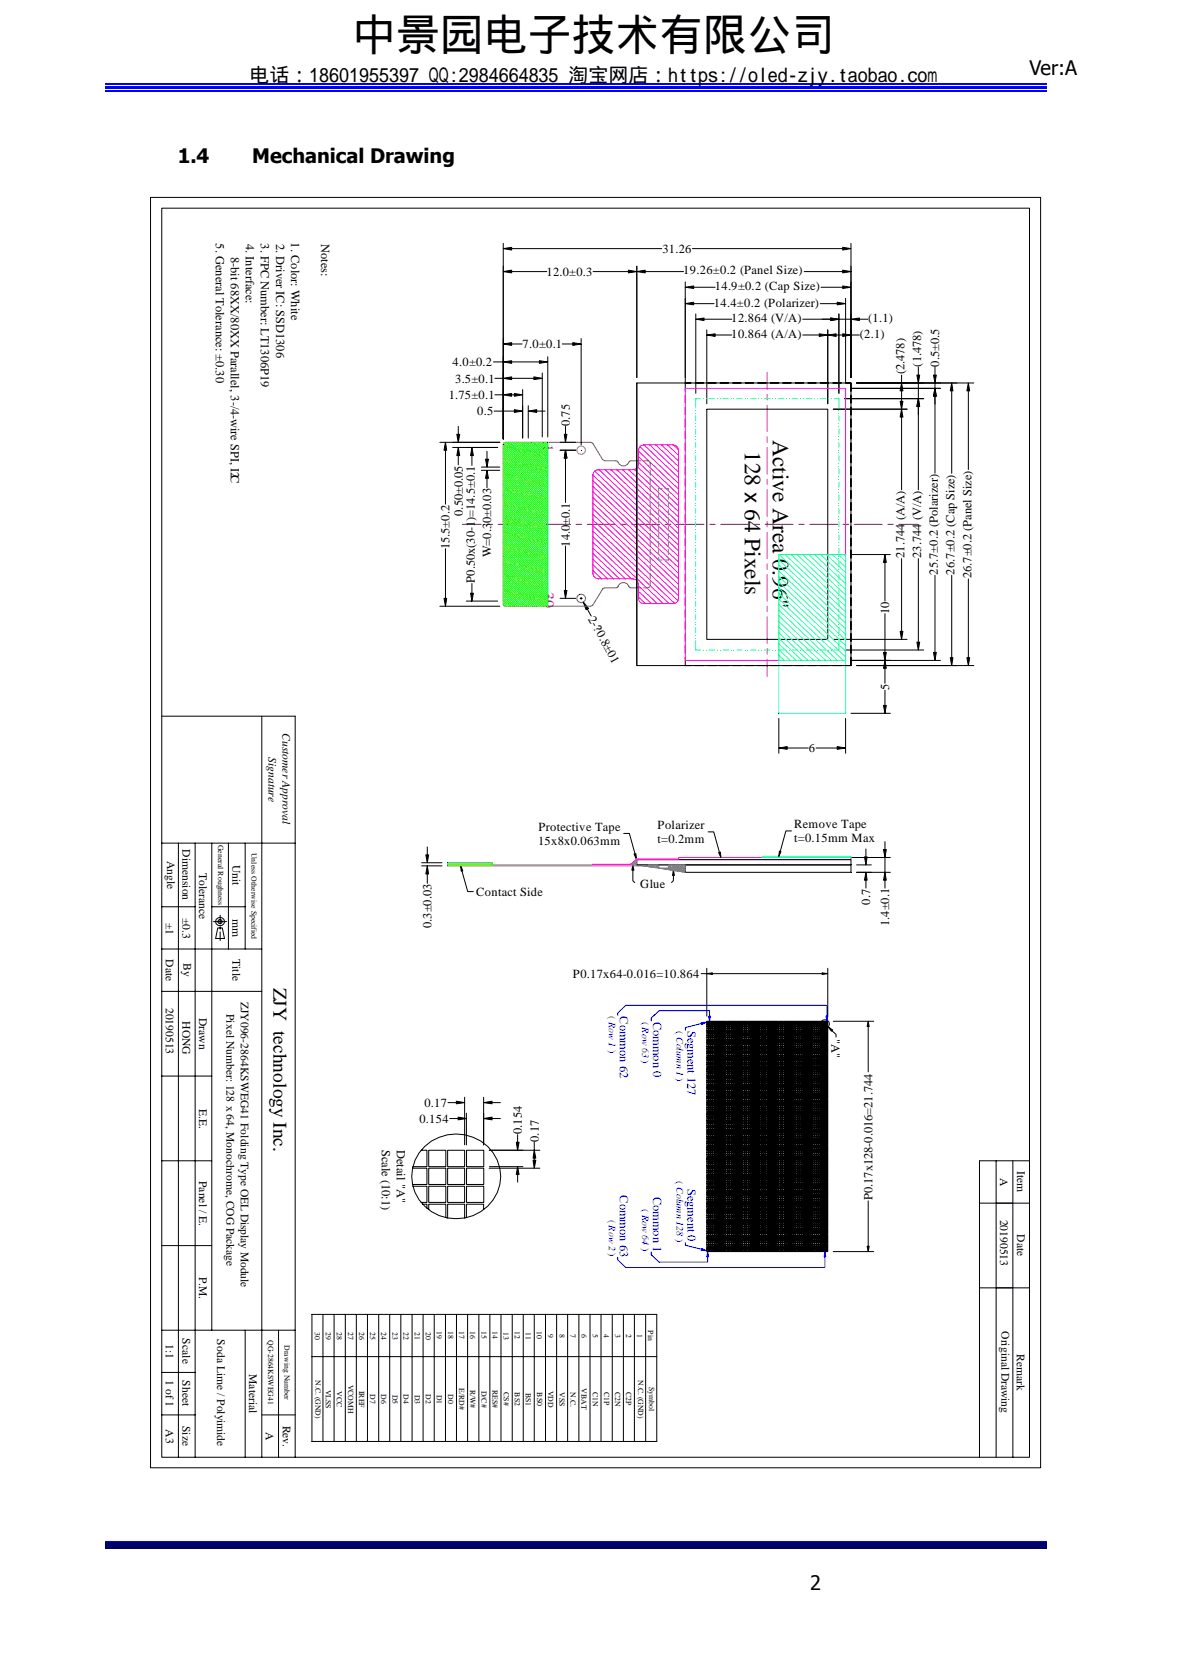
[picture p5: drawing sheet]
<svg xmlns="http://www.w3.org/2000/svg" width="210mm" height="297mm" viewBox="0 0 210 297" stroke-linecap="round" stroke-linejoin="round" font-family="sans-serif">
<defs><g id="words">
<text font-size="7.8" x="62.3" y="8.9">中景园电子技术有限公司</text>
<g font-size="4.1">
<text x="136.7" y="77.8" transform="rotate(90 136.7 77.8)">Active Area 0.96&quot;</text>
<text x="131.7" y="79.8" transform="rotate(90 131.7 79.8)">128 x 64 Pixels</text>
</g>
<g font-size="3.5">
<text x="44.1" y="14.5">电话：18601955397 QQ:2984664835 淘宝网店：https://oled-zjy.taobao.com</text>
<text x="182.1" y="13.2">Ver:A</text>
<text x="31.4" y="28.9">1.4</text>
<text x="44.6" y="28.9">Mechanical Drawing</text>
<text x="143.3" y="281.3">2</text>
</g>
<text font-size="3.4" x="48.4" y="174.7" transform="rotate(90 48.4 174.7)">ZJY technology Inc.</text>
<g font-size="2.7" fill="#f00">
<text x="96" y="78.6" transform="rotate(90 96 78.6)">1</text>
<text x="96.1" y="104.8" transform="rotate(90 96.1 104.8)">30</text>
</g>
<g font-size="2.2">
<text x="38.2" y="43.1" transform="rotate(90 38.2 43.1)">5. General Tolerance: ±0.30</text>
<text x="40.8" y="45.4" transform="rotate(90 40.8 45.4)">8-bit 68XX/80XX Parallel, 3-/4-wire SPI, I2C</text>
<text x="43.5" y="43.1" transform="rotate(90 43.5 43.1)">4. Interface:</text>
<text x="46.2" y="43.1" transform="rotate(90 46.2 43.1)">3. FPC Number: LT1306P19</text>
<text x="48.8" y="43.1" transform="rotate(90 48.8 43.1)">2. Driver IC: SSD1306</text>
<text x="51.5" y="42.9" transform="rotate(90 51.5 42.9)">1. Color: White</text>
<text x="56.8" y="43.2" transform="rotate(90 56.8 43.2)">Notes:</text>
<text x="117.2" y="44.7">31.26</text>
<text x="96.7" y="48.8">12.0±0.3</text>
<text x="120.9" y="48.6">19.26±0.2 (Panel Size)</text>
<text x="126.4" y="51.4">14.9±0.2 (Cap Size)</text>
<text x="126.3" y="54.2">14.4±0.2 (Polarizer)</text>
<text x="129.4" y="59.8">10.864 (A/A)</text>
<text x="129.4" y="57">12.864 (V/A)</text>
<text x="152.1" y="59.8">(2.1)</text>
<text x="153.6" y="57">(1.1)</text>
<text x="80.1" y="64.8">4.0±0.2</text>
<text x="92.5" y="61.6">7.0±0.1</text>
<text x="163" y="64.9" transform="rotate(-90 163 64.9)">(1.478)</text>
<text x="166.1" y="64.9" transform="rotate(-90 166.1 64.9)">0.5±0.5</text>
<text x="79.4" y="70.6">1.75±0.1</text>
<text x="80.5" y="67.7">3.5±0.1</text>
<text x="160" y="66.3" transform="rotate(-90 160 66.3)">(2.478)</text>
<text x="84.4" y="73.5">0.5</text>
<text x="100.8" y="75.4" transform="rotate(-90 100.8 75.4)">0.75</text>
<text x="81.9" y="91.2" transform="rotate(-90 81.9 91.2)">0.50±0.05</text>
<text x="79.5" y="97.2" transform="rotate(-90 79.5 97.2)">15.5±0.2</text>
<text x="86.9" y="98.6" transform="rotate(-90 86.9 98.6)">W=0.30±0.03</text>
<text x="100.8" y="96.7" transform="rotate(-90 100.8 96.7)">14.0±0.1</text>
<text x="160" y="98.7" transform="rotate(-90 160 98.7)">21.744 (A/A)</text>
<text x="163" y="98.7" transform="rotate(-90 163 98.7)">23.744 (V/A)</text>
<text x="165.9" y="101.7" transform="rotate(-90 165.9 101.7)">25.7±0.2 (Polarizer)</text>
<text x="168.9" y="101.6" transform="rotate(-90 168.9 101.6)">26.7±0.2 (Cap Size)</text>
<text x="84" y="103.1" transform="rotate(-90 84 103.1)">P0.50x(30-1)=14.5±0.1</text>
<text x="171.8" y="102.3" transform="rotate(-90 171.8 102.3)">26.7±0.2 (Panel Size)</text>
<text x="104" y="109.5" transform="rotate(61 104 109.5)">2-?0.8±01</text>
<text x="157.3" y="108.6" transform="rotate(-90 157.3 108.6)">10</text>
<text x="157.3" y="122" transform="rotate(-90 157.3 122)">5</text>
<text x="143.1" y="133.1">6</text>
<text x="95.2" y="149.5">15x8x0.063mm</text>
<text x="95.2" y="147">Protective Tape</text>
<text x="116.3" y="149.2">t=0.2mm</text>
<text x="116.3" y="146.7">Polarizer</text>
<text x="140.5" y="146.5">Remove Tape</text>
<text x="140.5" y="149">t=0.15mm Max</text>
<text x="84.2" y="158.5">Contact Side</text>
<text x="113.3" y="157.2">Glue</text>
<text x="153.9" y="160" transform="rotate(-90 153.9 160)">0.7</text>
<text x="76.3" y="164.1" transform="rotate(-90 76.3 164.1)">0.3±0.03</text>
<text x="157.3" y="163.8" transform="rotate(-90 157.3 163.8)">1.4±0.1</text>
<text x="101.3" y="173">P0.17x64-0.016=10.864</text>
<text x="147.1" y="183.8" transform="rotate(90 147.1 183.8)">&quot;A&quot;</text>
<text x="75.1" y="195.8">0.17</text>
<text x="67.5" y="203.4" transform="rotate(90 67.5 203.4)">Scale (10:1)</text>
<text x="70.2" y="203.5" transform="rotate(90 70.2 203.5)">Detail &quot;A&quot;</text>
<text x="74.2" y="198.6">0.154</text>
<text x="92.3" y="200.6" transform="rotate(-90 92.3 200.6)">0.154</text>
<text x="95.3" y="202" transform="rotate(-90 95.3 202)">0.17</text>
<text x="154.3" y="212.3" transform="rotate(-90 154.3 212.3)">P0.17x128-0.016=21.744</text>
</g>
<g font-size="2.2" fill="#00f">
<text x="109.7" y="179.8" transform="rotate(90 109.7 179.8)">Common 62</text>
<text x="115.6" y="180.7" transform="rotate(90 115.6 180.7)">Common 0</text>
<text x="121.6" y="182.3" transform="rotate(90 121.6 182.3)">Segment 127</text>
<text x="109.7" y="211.5" transform="rotate(90 109.7 211.5)">Common 63</text>
<text x="115.6" y="211.7" transform="rotate(90 115.6 211.7)">Common 1</text>
<text x="121.6" y="210.3" transform="rotate(90 121.6 210.3)">Segment 0</text>
</g>
<g font-size="2">
<text x="50" y="129.7" transform="rotate(90 50 129.7)">Customer Approval</text>
<text x="47.5" y="133.9" transform="rotate(90 47.5 133.9)">Signature</text>
<text x="29.5" y="152.3" transform="rotate(90 29.5 152.3)">Angle</text>
<text x="32.3" y="150.3" transform="rotate(90 32.3 150.3)">Dimension</text>
<text x="35.2" y="154.4" transform="rotate(90 35.2 154.4)">Tolerance</text>
<text x="41.1" y="152.9" transform="rotate(90 41.1 152.9)">Unit</text>
<text x="29.3" y="163.2" transform="rotate(90 29.3 163.2)">±1</text>
<text x="32.3" y="162.4" transform="rotate(90 32.3 162.4)">±0.3</text>
<text x="41.1" y="162.6" transform="rotate(90 41.1 162.6)">mm</text>
<text x="29.3" y="169.7" transform="rotate(90 29.3 169.7)">Date</text>
<text x="32.5" y="170.5" transform="rotate(90 32.5 170.5)">By</text>
<text x="41.1" y="169.7" transform="rotate(90 41.1 169.7)">Title</text>
<text x="29.3" y="178.3" transform="rotate(90 29.3 178.3)">20190513</text>
<text x="40.1" y="179.4" transform="rotate(90 40.1 179.4)">Pixel Number: 128 x 64, Monochrome, COG Package</text>
<text x="42.6" y="177.2" transform="rotate(90 42.6 177.2)">ZJY096-2864KSWEG41 Folding Type OEL Display Module</text>
<text x="32.3" y="180.6" transform="rotate(90 32.3 180.6)">HONG</text>
<text x="35.2" y="180.1" transform="rotate(90 35.2 180.1)">Drawn</text>
<text x="35.2" y="196.2" transform="rotate(90 35.2 196.2)">E.E.</text>
<text x="35.2" y="208.9" transform="rotate(90 35.2 208.9)">Panel / E.</text>
<text x="176.9" y="208.4" transform="rotate(90 176.9 208.4)">A</text>
<text x="179.9" y="207.2" transform="rotate(90 179.9 207.2)">Item</text>
<text x="177" y="215.8" transform="rotate(90 177 215.8)">20190513</text>
<text x="179.9" y="218.4" transform="rotate(90 179.9 218.4)">Date</text>
<text x="35.2" y="225.9" transform="rotate(90 35.2 225.9)">P.M.</text>
<text x="29.3" y="237.8" transform="rotate(90 29.3 237.8)">1:1</text>
<text x="32.3" y="236.8" transform="rotate(90 32.3 236.8)">Scale</text>
<text x="38.4" y="237" transform="rotate(90 38.4 237)">Soda Lime / Polyimide</text>
<text x="177.1" y="235.5" transform="rotate(90 177.1 235.5)">Original Drawing</text>
<text x="179.9" y="239.5" transform="rotate(90 179.9 239.5)">Remark</text>
<text x="29.3" y="244.2" transform="rotate(90 29.3 244.2)">1 of 1</text>
<text x="32.3" y="244.2" transform="rotate(90 32.3 244.2)">Sheet</text>
<text x="44.1" y="243.1" transform="rotate(90 44.1 243.1)">Material</text>
<text x="29.3" y="252.9" transform="rotate(90 29.3 252.9)">A3</text>
<text x="32.3" y="252.3" transform="rotate(90 32.3 252.3)">Size</text>
<text x="47" y="253.3" transform="rotate(90 47 253.3)">A</text>
<text x="50" y="252.2" transform="rotate(90 50 252.2)">Rev.</text>
</g>
<g font-size="1.8" fill="#00f">
<text x="107.7" y="179.8" transform="rotate(90 107.7 179.8)">( Row 1 )</text>
<text x="113.6" y="180.7" transform="rotate(90 113.6 180.7)">( Row 63 )</text>
<text x="119.7" y="182.4" transform="rotate(90 119.7 182.4)">( Column 1 )</text>
<text x="119.7" y="209" transform="rotate(90 119.7 209)">( Column 128 )</text>
<text x="107.7" y="215.8" transform="rotate(90 107.7 215.8)">( Row 2 )</text>
<text x="113.6" y="213.9" transform="rotate(90 113.6 213.9)">( Row 64 )</text>
</g>
<g font-size="1.4">
<text x="38.6" y="149.4" transform="rotate(90 38.6 149.4)">General Roughness</text>
<text x="44.5" y="150.9" transform="rotate(90 44.5 150.9)">Unless Otherwise Specified</text>
<text x="47.4" y="237.1" transform="rotate(90 47.4 237.1)">QG-2864KSWEG41</text>
<text x="50.4" y="238" transform="rotate(90 50.4 238)">Drawing Number</text>
<text x="55.7" y="235.6" transform="rotate(90 55.7 235.6)">30</text>
<text x="57.6" y="235.6" transform="rotate(90 57.6 235.6)">29</text>
<text x="59.6" y="235.6" transform="rotate(90 59.6 235.6)">28</text>
<text x="61.6" y="235.6" transform="rotate(90 61.6 235.6)">27</text>
<text x="63.5" y="235.6" transform="rotate(90 63.5 235.6)">26</text>
<text x="65.5" y="235.6" transform="rotate(90 65.5 235.6)">25</text>
<text x="67.4" y="235.6" transform="rotate(90 67.4 235.6)">24</text>
<text x="69.4" y="235.6" transform="rotate(90 69.4 235.6)">23</text>
<text x="71.4" y="235.6" transform="rotate(90 71.4 235.6)">22</text>
<text x="73.4" y="235.7" transform="rotate(90 73.4 235.7)">21</text>
<text x="75.3" y="235.6" transform="rotate(90 75.3 235.6)">20</text>
<text x="77.3" y="235.5" transform="rotate(90 77.3 235.5)">19</text>
<text x="79.3" y="235.5" transform="rotate(90 79.3 235.5)">18</text>
<text x="81.2" y="235.5" transform="rotate(90 81.2 235.5)">17</text>
<text x="83.2" y="235.5" transform="rotate(90 83.2 235.5)">16</text>
<text x="85.2" y="235.5" transform="rotate(90 85.2 235.5)">15</text>
<text x="87.1" y="235.5" transform="rotate(90 87.1 235.5)">14</text>
<text x="89.1" y="235.6" transform="rotate(90 89.1 235.6)">13</text>
<text x="91.1" y="235.5" transform="rotate(90 91.1 235.5)">12</text>
<text x="93" y="235.6" transform="rotate(90 93 235.6)">11</text>
<text x="95" y="235.5" transform="rotate(90 95 235.5)">10</text>
<text x="97" y="235.9" transform="rotate(90 97 235.9)">9</text>
<text x="99" y="235.9" transform="rotate(90 99 235.9)">8</text>
<text x="100.9" y="235.9" transform="rotate(90 100.9 235.9)">7</text>
<text x="102.9" y="235.9" transform="rotate(90 102.9 235.9)">6</text>
<text x="104.9" y="235.9" transform="rotate(90 104.9 235.9)">5</text>
<text x="106.8" y="235.9" transform="rotate(90 106.8 235.9)">4</text>
<text x="108.8" y="236" transform="rotate(90 108.8 236)">3</text>
<text x="110.8" y="235.9" transform="rotate(90 110.8 235.9)">2</text>
<text x="112.7" y="235.9" transform="rotate(90 112.7 235.9)">1</text>
<text x="114.7" y="235.4" transform="rotate(90 114.7 235.4)">Pin</text>
<text x="55.8" y="244.1" transform="rotate(90 55.8 244.1)">N.C. (GND)</text>
<text x="57.6" y="245.9" transform="rotate(90 57.6 245.9)">VLSS</text>
<text x="61.6" y="244.9" transform="rotate(90 61.6 244.9)">VCOMH</text>
<text x="81.2" y="245.6" transform="rotate(90 81.2 245.6)">E/RD#</text>
<text x="83.2" y="245.9" transform="rotate(90 83.2 245.9)">R/W#</text>
<text x="87.1" y="245.9" transform="rotate(90 87.1 245.9)">RES#</text>
<text x="102.9" y="245.6" transform="rotate(90 102.9 245.6)">VBAT</text>
<text x="112.9" y="244.1" transform="rotate(90 112.9 244.1)">N.C. (GND)</text>
<text x="114.8" y="245.3" transform="rotate(90 114.8 245.3)">Symbol</text>
<text x="59.6" y="246.1" transform="rotate(90 59.6 246.1)">VCC</text>
<text x="63.5" y="246" transform="rotate(90 63.5 246)">IREF</text>
<text x="65.5" y="246.7" transform="rotate(90 65.5 246.7)">D7</text>
<text x="67.5" y="246.7" transform="rotate(90 67.5 246.7)">D6</text>
<text x="69.4" y="246.7" transform="rotate(90 69.4 246.7)">D5</text>
<text x="71.4" y="246.7" transform="rotate(90 71.4 246.7)">D4</text>
<text x="73.4" y="246.7" transform="rotate(90 73.4 246.7)">D3</text>
<text x="75.3" y="246.7" transform="rotate(90 75.3 246.7)">D2</text>
<text x="77.3" y="246.7" transform="rotate(90 77.3 246.7)">D1</text>
<text x="79.3" y="246.7" transform="rotate(90 79.3 246.7)">D0</text>
<text x="85.2" y="246" transform="rotate(90 85.2 246)">D/C#</text>
<text x="89.1" y="246.3" transform="rotate(90 89.1 246.3)">CS#</text>
<text x="91.1" y="246.3" transform="rotate(90 91.1 246.3)">BS2</text>
<text x="93" y="246.4" transform="rotate(90 93 246.4)">BS1</text>
<text x="95" y="246.3" transform="rotate(90 95 246.3)">BS0</text>
<text x="97" y="246" transform="rotate(90 97 246)">VDD</text>
<text x="99" y="246.3" transform="rotate(90 99 246.3)">VSS</text>
<text x="100.9" y="246.3" transform="rotate(90 100.9 246.3)">N.C.</text>
<text x="104.9" y="246.2" transform="rotate(90 104.9 246.2)">C1N</text>
<text x="106.8" y="246.3" transform="rotate(90 106.8 246.3)">C1P</text>
<text x="108.8" y="246.2" transform="rotate(90 108.8 246.2)">C2N</text>
<text x="110.8" y="246.3" transform="rotate(90 110.8 246.3)">C2P</text>
</g>
<g font-size=".3">
<text x="89.4" y="83">C 1N</text>
<text x="89.4" y="82.1">C1P</text>
<text x="89.4" y="81.2">C 2N</text>
<text x="89.4" y="80.2">C2P</text>
<text x="89.4" y="83.9">VBAT</text>
<text x="89.4" y="79.2">N.C . (GND)</text>
<text x="89.4" y="88.6">BS1</text>
<text x="89.4" y="87.7">BS0</text>
<text x="89.4" y="84.9">N.C.</text>
<text x="89.4" y="86.8">VDD</text>
<text x="89.4" y="85.8">VSS</text>
<text x="89.4" y="89.6">BS2</text>
<text x="89.4" y="95.2">D0</text>
<text x="89.4" y="94.3">E/R D#</text>
<text x="89.4" y="93.3">R /W#</text>
<text x="89.4" y="92.4">D/C#</text>
<text x="89.4" y="91.5">R ES#</text>
<text x="89.4" y="90.5">CS#</text>
<text x="89.4" y="101.8">D7</text>
<text x="89.4" y="100.8">D6</text>
<text x="89.4" y="99.9">D5</text>
<text x="89.4" y="99">D4</text>
<text x="89.4" y="98">D3</text>
<text x="89.4" y="97.1">D2</text>
<text x="89.4" y="96.2">D1</text>
<text x="89.4" y="102.7">IREF</text>
<text x="89.4" y="106.4">N.C . (GND)</text>
<text x="89.4" y="105.5">VLSS</text>
<text x="89.4" y="104.6">VCC</text>
<text x="89.4" y="103.6">VCOMH</text>
</g>
</g></defs>
<path d="M18.6 16.1h166.5" fill="none" stroke="#00f" stroke-width=".25"/>
<path d="M18.6 15.2h166.5v.5h-166.5z" fill="#00f"/>
<path d="M18.6 14.8h166.5M18.6 272.8h166.5" fill="none" stroke="#00f" stroke-width=".25"/>
<path d="M18.6 272.9h166.5v.8h-166.5z" fill="#00006b"/>
<path d="M18.6 273.8h166.5" fill="none" stroke="#005" stroke-width=".25"/>
<g fill="none" stroke="#000" stroke-width=".18">
<path d="M26.6 34.9h157.5v224.8h-157.5zM28.6 36.8h153.5v221h-153.5zM77.8 78.3h10.6M78.8 78.3l.2 1.4h-.5zM78.8 79.7v9.5M80.1 79.2h7.9M80.8 76.8h.5l-.2 1.5zM81.1 79.2l.2 1.4h-.5zM81.1 75.4v1.4M83.5 79.2l.2 1.4h-.5zM87.4 72.7h3.6M87.5 66.9h1.5"/>
<path d="M87.5 69.8h1.5M89 66.9l1.5-.2v.5zM89 69.8l1.5-.2v.5zM89 66v11.7M90.5 66.9h3.9M90.5 69.8h.5M91 69.6l1.5 .2-1.5 .3zM91 72.5l1.5 .2-1.5 .3zM92.5 68.9v8.6M93.5 72.7l1.4-.2v.5zM93.5 71.8v5.7M94.4 66.7l1.5 .2-1.5 .3z"/>
<path d="M94.9 72.7h1.5M95.9 66v11.3M78.8 97.1v8.8M81.1 80.6v1.6M83.5 80.6v1.7M77.8 107.3h10.6M78.5 105.9h.5l-.2 1.4zM82.5 106.3h5.5M83.2 104.9h.5l-.2 1.4zM83.5 103.2v1.7M28.6 126.7h23.6v131.1M46.3 126.7v131.1"/>
<path d="M28.6 149.2h23.6M31.6 149.2v108.6M34.5 149.2v108.6M37.5 149.2v86.1M40.4 149.2v18.7M43.4 149.2v18.7M81.5 153.2l.4 .9h-.3zM81.7 154.1l1 3.6h1M110.3 147.4h1l1 3.6M112 153l.1 .9h-.3zM112 153.9v1.9l.3 .3M112.2 151.1l.3-.1 .1 1z"/>
<path d="M119.1 153.9l.2 1h-.3zM119.1 154.9v.9l-.3 .3M28.6 160.4h5.9M28.6 167.9h17.7M28.6 175.4h17.7M37.5 160.4h5.9M37.8 163h2.3M38.5 164.2h.8l.4 1.8h-1.6zM38.7 162.8h.5l.1 .2-.1 .3h-.5l-.2-.3zM38.9 161.9v1.6M38.9 163.9v.5M38.9 164.9v1.5"/>
<path d="M28.6 190.4h8.9M79.2 195.1h1.5M79.6 197.9h1.4M80.7 194.8l1.5 .3-1.5 .2zM81 197.6l1.5 .3-1.5 .2zM82.2 194.1v8.4M82.5 196.9v5.6M85.6 194.1v8.4M85.6 197.9l1.4-.3v.5zM85.6 195.1l1.4-.3v.5zM87 197.9h1.5M87 195.1h1.5"/>
<path d="M28.6 205.4h8.9M73 206.7h2.5v2.8h-2.5M73 209.9h2.5v2.8h-1M74.5 203.5h1v2.9h-2.5M74.8 213h.7v.8M75.1 202.8a7.9 7.9 0 0 1 8.5-1.6 7.9 7.9 0 0 1 5 6.9 7.9 7.9 0 0 1-7.2 7.5 7.9 7.9 0 0 1-8.4-6 7.3 7.3 0 0 1 2.1-6.8zM75.8 203.5h3.1v2.9h-3.1zM75.8 206.7h3.1v2.8h-3.1zM75.8 209.9h3.1v2.8h-3.1zM75.8 214v-1h3.1v2.4M79.2 203.5h3v2.9h-3zM79.2 206.7h3v2.8h-3z"/>
<path d="M79.2 209.9h3v2.8h-3zM79.2 215.5v-2.5h3v2.5M82.5 203.5h3.1v2.9h-3.1zM82.5 206.7h3.1v2.8h-3.1zM82.5 209.9h3.1v2.8h-3.1zM85.6 214v-1h-3.1v2.4M86.5 206.4h6.1M86.5 203.5h9M86.5 206.7h9M91.3 202.1h.5l-.2 1.4zM91.6 206.4l.2 1.4h-.5zM91.6 200.7v1.4"/>
<path d="M91.6 207.8v1.4M94.3 205.3h.5l-.3 1.4zM94.5 203.5l.3 1.4h-.5zM94.5 202.1v1.4M94.5 204.9v.4M173.3 205.4h8.8M176.2 212.9h5.9M176.2 205.4v52.4M179.2 205.4v52.4M28.6 235.3h23.6M28.6 220.4h8.9M43.4 235.3v22.5"/>
<path d="M49.3 235.3v22.5M55.2 232.5h61v22.5h-61zM57.1 232.5v22.5M59.1 232.5v22.5M61.1 232.5v22.5M63 232.5v22.5M65 232.5v22.5M67 232.5v22.5M68.9 232.5v22.5M70.9 232.5v22.5M72.9 232.5v22.5M74.8 232.5v22.5"/>
<path d="M76.8 232.5v22.5M78.8 232.5v22.5M80.8 232.5v22.5M82.7 232.5v22.5M84.7 232.5v22.5M86.7 232.5v22.5M88.6 232.5v22.5M90.6 232.5v22.5M92.6 232.5v22.5M94.5 232.5v22.5M96.5 232.5v22.5M98.5 232.5v22.5"/>
<path d="M100.4 232.5v22.5M102.4 232.5v22.5M104.4 232.5v22.5M106.3 232.5v22.5M108.3 232.5v22.5M110.3 232.5v22.5M112.2 232.5v22.5M114.2 232.5v22.5M176.2 227.8h5.9M28.6 242.8h5.9M28.6 250.3h5.9M46.3 250.3h5.9"/>
<path d="M55.2 240h61"/>
<circle cx="38.9" cy="163" r=".76"/>
</g>
<g fill="#000">
<path d="M78.8 78.3l.2 1.4h-.5zM80.8 76.8h.5l-.2 1.5zM89 66.9l1.5-.2v.5zM89 69.8l1.5-.2v.5zM91 69.6l1.5 .2-1.5 .3zM91 72.5l1.5 .2-1.5 .3zM94.4 66.7l1.5 .2-1.5 .3zM93.5 72.7l1.4-.2v.5zM81.1 79.2l.2 1.4h-.5zM83.5 79.2l.2 1.4h-.5zM78.5 105.9h.5l-.2 1.4zM83.2 104.9h.5l-.2 1.4z"/>
<path d="M81.5 153.2l.4 .9h-.3zM112 153l.1 .9h-.3zM112.2 151.1l.3-.1 .1 1zM119.1 153.9l.2 1h-.3zM80.7 194.8l1.5 .3-1.5 .2zM81 197.6l1.5 .3-1.5 .2zM85.6 197.9l1.4-.3v.5zM85.6 195.1l1.4-.3v.5zM91.6 206.4l.2 1.4h-.5zM91.3 202.1h.5l-.2 1.4zM94.3 205.3h.5l-.3 1.4zM94.5 203.5l.3 1.4h-.5z"/>
</g>
<g fill="none" stroke="#f00" stroke-width=".18">
<path d="M135.7 65.9v3M135.7 69.8v.9M135.7 71.7v4.6M135.7 77.3v1M135.7 79.2v4.7M81.8 92.8h3.4M86.2 92.8h.9M88.1 92.8h4.9M94 92.8h1M96 92.8h4.9M101.9 92.8h1M103.9 92.8h4.9"/>
<path d="M109.8 92.8h1M111.8 92.8h4.9M117.7 92.8h1M119.6 92.8h4.9M125.5 92.8h1M127.5 92.8h4.9M133.4 92.8h1M135.4 92.8h4.9M135.7 84.8v.9M135.7 86.7v4.7M135.7 92.3v.9M135.7 94.2v4.6"/>
<path d="M135.7 99.8v.9M141.3 92.8h1M143.2 92.8h5M149.1 92.8h1M151.1 92.8h4.9M157 92.8h1M159 92.8h3.3M135.7 101.6v4.7M135.7 107.3v.9M135.7 109.1v4.7M135.7 114.8v.9M135.7 116.6v3"/>
</g>
<g fill="none" stroke="#f0f" stroke-width=".18">
<path d="M112.9 79.8l7.1 6.8M113.2 79l6.8 6.5M113.9 78.7l6.1 5.8M114.9 78.7l5.1 4.8M116 78.7l4 3.8M117 78.7l3 2.9M118.1 78.7l1.9 1.9M119.1 78.7l.9 .9M104.9 84l15.1 14.4M104.9 85l15.1 14.4M104.9 86l15.1 14.4M104.9 87l15.1 14.4"/>
<path d="M104.9 88l15.1 14.4M104.9 89l15.1 14.4M104.9 90l15.1 14.4M104.9 91l15.1 14.4M104.9 92l15 14.3M104.9 93l14.5 13.8M104.9 94l13.5 12.8M104.9 95l12.4 11.8M104.9 95.9l6.8 6.5M104.9 96.9l5.7 5.5M104.9 97.9l4.7 4.5M104.9 98.9l3.6 3.5"/>
<path d="M104.9 99.9l2.6 2.5M105 83.5l.4-.3 .5-.1h6.1l.5-.1 .3-.4 .1-.5v-2.4l.2-.5 .3-.4 .5-.1h5.1l.5 .1 .4 .4 .1 .5v26.2l-.1 .4-.4 .4-.5 .1h-5.1l-.5-.1-.3-.4-.2-.4v-2.5l-.1-.5-.3-.3-.5-.2h-6.1l-.5-.1-.4-.4-.1-.4v-17.5zM105.2 83.3l14.8 14.2M106 83.1l14 13.4M107 83.1l13 12.4M108.1 83.1l11.9 11.4M109.1 83.1l10.9 10.4M110.2 83.1l9.8 9.4M111.2 83.1l8.8 8.4M112.2 83.1l7.8 7.4M112.8 82.6l7.2 6.9M112.9 80.8l7.1 6.7"/>
<path d="M112.9 81.8l7.1 6.7M104.9 100.9l1.5 1.5M112.9 103.6l3.4 3.2M112.9 104.6l2.4 2.2M112.9 105.6l1.3 1.2"/>
</g>
<g fill="none" stroke="#808080" stroke-width=".18">
<path d="M116.5 98.6v.5h.6M116.5 87.4v.9M116.5 88.8v.9M116.5 90.2v.9M116.5 91.6v.9M116.5 93v.9M116.5 94.4v.9M116.5 95.8v.9M116.5 97.2v.9M117.1 86.4h-.6v.5M117.6 86.4h.6v.5M118.2 98.6v.5h-.6"/>
<path d="M118.2 87.4v.9M118.2 88.8v.9M118.2 90.2v.9M118.2 91.6v.9M118.2 93v.9M118.2 94.4v.9M118.2 95.8v.9M118.2 97.2v.9M116.5 153h1.7v.6h-1.7z"/>
</g>
<circle cx="102.8" cy="79.7" r=".77" fill="none" stroke="#ff7e00" stroke-width=".18"/>
<circle cx="102.8" cy="105.9" r=".78" fill="none" stroke="#cc6500" stroke-width=".18"/>
<g fill="none" stroke="#ffd700" stroke-width=".18">
<path d="M89.7 78.9l-.7 .1v.3l1 .2M90 78.9h.4M90.2 79.5h.5M90.7 78.9h.5M91 79.5h.4M91.4 78.9h.5M91.7 79.5h.5M92.4 79.5h.5M92.9 78.4h-.4v.5h-.3M93.1 78.4h.4v.5h.3M93.2 79.5h.5M93.9 79.5h.5"/>
<path d="M94.1 78.9h.5M94.7 79.5h.4M94.8 78.9h.5M95.4 79.5h.5M95.5 78.9h.4"/>
</g>
<path d="M86.1 79.8v1.4M85.2 82.6h3.2M85.2 83.2h3.2M85.9 81.2h.5l-.3 1.4zM86.1 83.2l.3 1.4h-.5zM86.1 84.6v1.7M102.6 105.9h.4M102.8 105.7v.3M103.2 106.5l.9 1.2-.4 .2zM103.9 107.7l.7 1.3" fill="none" stroke="#000" stroke-width=".18"/>
<path d="M85.9 81.2h.5l-.3 1.4zM86.1 83.2l.3 1.4h-.5zM103.2 106.5l.9 1.2-.4 .2z" fill="#000"/>
<g fill="none" stroke="#cc6500" stroke-width=".18">
<path d="M89.4 78.3h-.3l-.1 .3v28.3l.1 .3 .3 .1M104.5 78.3l.4 .1 1.7 2.9 .4 .2M109 81.5l.2 .1a1.1 1.1 0 0 0 1.1 .9 1.1 1.1 0 0 0 1.1-.9l.2-.1M112.6 81.5v22.5M114.6 81.5l.3 .1 .1 .3v.8M115 83.2v.9M115 84.6v.9M115 86v.9M115 87.4v.9M115 88.8v.9M115 90.2v.9M115 91.6v.9"/>
<path d="M115 93v.9M115 94.4v.9M115 95.8v.9M115 97.2v.9M115 98.6v.9M107 104l-.4 .2-1.7 2.9-.4 .2M109 104l.2-.1a1.09 1.09 0 0 1 1.1-.8 1.09 1.09 0 0 1 1.1 .8l.2 .1M115 102.8v.8l-.1 .3-.3 .1M115 100v.9M115 101.4v.9"/>
</g>
<g fill="none" stroke="#ffd700" stroke-width=".18">
<path d="M90 79.8l-1 .2v.3l1 .1M90.2 79.8h.5M91 79.8h.4M91.7 79.8h.5M92.4 79.8h.5M93.2 79.8h.5M93.9 79.8h.5M94.7 79.8h.4M95.4 79.8h.5M95.9 78.3v.3M95.9 78.8v.5M95.9 79.5v.5"/>
<path d="M90 80.8l-1 .1v.3l1 .1M90 81.7h-.6l-.4 .2v.2l1 .2M90 82.6l-1 .2v.3l1 .1M90 83.6l-1 .1v.3l1 .1M90 84.5l-1 .1v.3l1 .2M90 85.4l-1 .2v.3l1 .1M90 86.4l-1 .1v.3l1 .1M90 87.3l-1 .2v.2l1 .2M90 88.2l-1 .2v.3l.4 .1h.6M90 89.2l-1 .1v.3l1 .1M90 90.1l-1 .2v.2l.4 .2h.6M90 91.1l-1 .1v.3l1 .1"/>
<path d="M90 92l-1 .2v.2l1 .1M90 92.9l-1 .2v.3l1 .1M90 93.9h-.6l-.4 .1v.3l1 .1M90 94.8l-1 .2v.2l1 .2M90 95.8l-1 .1v.3l1 .1M90 96.7l-1 .1v.3l1 .1M90 97.6l-1 .2v.2l1 .2M90 98.6h-.6l-.4 .1v.3l1 .1M90 99.5l-1 .1v.3l1 .2M90.2 80.4h.5M90.2 81.3h.5M90.2 80.8h.5"/>
<path d="M90.2 82.3h.5M90.2 81.7h.5M90.2 83.2h.5M90.2 82.6h.5M90.2 84.1h.5M90.2 83.6h.5M90.2 85.1h.5M90.2 84.5h.5M90.2 86h.5M90.2 85.4h.5M90.2 86.9h.5M90.2 86.4h.5"/>
<path d="M90.2 87.9h.5M90.2 87.3h.5M90.2 88.8h.5M90.2 88.2h.5M90.2 89.7h.5M90.2 89.2h.5M90.2 90.7h.5M90.2 90.1h.5M90.2 91.6h.5M90.2 91.1h.5M90.2 92.5h.5M90.2 92h.5"/>
<path d="M90.2 93.5h.5M90.2 92.9h.5M90.2 94.4h.5M90.2 93.9h.5M90.2 95.4h.5M90.2 94.8h.5M90.2 96.3h.5M90.2 95.8h.5M90.2 97.2h.5M90.2 96.7h.5M90.2 98.2h.5M90.2 97.6h.5"/>
<path d="M90.2 99.1h.5M90.2 98.6h.5M90.2 99.5h.5M91 80.4h.4M91 81.3h.4M91 80.8h.4M91 82.3h.4M91 81.7h.4M91 83.2h.4M91 82.6h.4M91 84.1h.4M91 83.6h.4"/>
<path d="M91 85.1h.4M91 84.5h.4M91 86h.4M91 85.4h.4M91 86.9h.4M91 86.4h.4M91 87.9h.4M91 87.3h.4M91 88.8h.4M91 88.2h.4M91 89.7h.4M91 89.2h.4"/>
<path d="M91 90.7h.4M91 90.1h.4M91 91.6h.4M91 91.1h.4M91 92.5h.4M91 92h.4M91 93.5h.4M91 92.9h.4M91 94.4h.4M91 93.9h.4M91 95.4h.4M91 94.8h.4"/>
<path d="M91 96.3h.4M91 95.8h.4M91 97.2h.4M91 96.7h.4M91 98.2h.4M91 97.6h.4M91 99.1h.4M91 98.6h.4M91 99.5h.4M91.7 80.4h.5M91.7 81.3h.5M91.7 80.8h.5"/>
<path d="M91.7 82.3h.5M91.7 81.7h.5M91.7 83.2h.5M91.7 82.6h.5M91.7 84.1h.5M91.7 83.6h.5M91.7 85.1h.5M91.7 84.5h.5M91.7 86h.5M91.7 85.4h.5M91.7 86.9h.5M91.7 86.4h.5"/>
<path d="M91.7 87.9h.5M91.7 87.3h.5M91.7 88.8h.5M91.7 88.2h.5M91.7 89.7h.5M91.7 89.2h.5M91.7 90.7h.5M91.7 90.1h.5M91.7 91.6h.5M91.7 91.1h.5M91.7 92.5h.5M91.7 92h.5"/>
<path d="M91.7 93.5h.5M91.7 92.9h.5M91.7 94.4h.5M91.7 93.9h.5M91.7 95.4h.5M91.7 94.8h.5M91.7 96.3h.5M91.7 95.8h.5M91.7 97.2h.5M91.7 96.7h.5M91.7 98.2h.5M91.7 97.6h.5"/>
<path d="M91.7 99.1h.5M91.7 98.6h.5M91.7 99.5h.5M92.4 80.4h.5M92.4 81.3h.5M92.4 80.8h.5M92.4 82.3h.5M92.4 81.7h.5M92.4 83.2h.5M92.4 82.6h.5M92.4 84.1h.5M92.4 83.6h.5"/>
<path d="M92.4 85.1h.5M92.4 84.5h.5M92.4 86h.5M92.4 85.4h.5M92.4 86.9h.5M92.4 86.4h.5M92.4 87.9h.5M92.4 87.3h.5M92.4 88.8h.5M92.4 88.2h.5M92.4 89.7h.5M92.4 89.2h.5"/>
<path d="M92.4 90.7h.5M92.4 90.1h.5M92.4 91.6h.5M92.4 91.1h.5M92.4 92.5h.5M92.4 92h.5M92.4 93.5h.5M92.4 92.9h.5M92.4 94.4h.5M92.4 93.9h.5M92.4 95.4h.5M92.4 94.8h.5"/>
<path d="M92.4 96.3h.5M92.4 95.8h.5M92.4 97.2h.5M92.4 96.7h.5M92.4 98.2h.5M92.4 97.6h.5M92.4 99.1h.5M92.4 98.6h.5M92.4 99.5h.5M93.2 80.4h.5M93.2 81.3h.5M93.2 80.8h.5"/>
<path d="M93.2 82.3h.5M93.2 81.7h.5M93.2 83.2h.5M93.2 82.6h.5M93.2 84.1h.5M93.2 83.6h.5M93.2 85.1h.5M93.2 84.5h.5M93.2 86h.5M93.2 85.4h.5M93.2 86.9h.5M93.2 86.4h.5"/>
<path d="M93.2 87.9h.5M93.2 87.3h.5M93.2 88.8h.5M93.2 88.2h.5M93.2 89.7h.5M93.2 89.2h.5M93.2 90.7h.5M93.2 90.1h.5M93.2 91.6h.5M93.2 91.1h.5M93.2 92.5h.5M93.2 92h.5"/>
<path d="M93.2 93.5h.5M93.2 92.9h.5M93.2 94.4h.5M93.2 93.9h.5M93.2 95.4h.5M93.2 94.8h.5M93.2 96.3h.5M93.2 95.8h.5M93.2 97.2h.5M93.2 96.7h.5M93.2 98.2h.5M93.2 97.6h.5"/>
<path d="M93.2 99.1h.5M93.2 98.6h.5M93.2 99.5h.5M93.9 80.4h.5M93.9 81.3h.5M93.9 80.8h.5M93.9 82.3h.5M93.9 81.7h.5M93.9 83.2h.5M93.9 82.6h.5M93.9 84.1h.5M93.9 83.6h.5"/>
<path d="M93.9 85.1h.5M93.9 84.5h.5M93.9 86h.5M93.9 85.4h.5M93.9 86.9h.5M93.9 86.4h.5M93.9 87.9h.5M93.9 87.3h.5M93.9 88.8h.5M93.9 88.2h.5M93.9 89.7h.5M93.9 89.2h.5"/>
<path d="M93.9 90.7h.5M93.9 90.1h.5M93.9 91.6h.5M93.9 91.1h.5M93.9 92.5h.5M93.9 92h.5M93.9 93.5h.5M93.9 92.9h.5M93.9 94.4h.5M93.9 93.9h.5M93.9 95.4h.5M93.9 94.8h.5"/>
<path d="M93.9 96.3h.5M93.9 95.8h.5M93.9 97.2h.5M93.9 96.7h.5M93.9 98.2h.5M93.9 97.6h.5M93.9 99.1h.5M93.9 98.6h.5M93.9 99.5h.5M94.7 80.4h.4M94.7 81.3h.4M94.7 80.8h.4"/>
<path d="M94.7 82.3h.4M94.7 81.7h.4M94.7 83.2h.4M94.7 82.6h.4M94.7 84.1h.4M94.7 83.6h.4M94.7 85.1h.4M94.7 84.5h.4M94.7 86h.4M94.7 85.4h.4M94.7 86.9h.4M94.7 86.4h.4"/>
<path d="M94.7 87.9h.4M94.7 87.3h.4M94.7 88.8h.4M94.7 88.2h.4M94.7 89.7h.4M94.7 89.2h.4M94.7 90.7h.4M94.7 90.1h.4M94.7 91.6h.4M94.7 91.1h.4M94.7 92.5h.4M94.7 92h.4"/>
<path d="M94.7 93.5h.4M94.7 92.9h.4M94.7 94.4h.4M94.7 93.9h.4M94.7 95.4h.4M94.7 94.8h.4M94.7 96.3h.4M94.7 95.8h.4M94.7 97.2h.4M94.7 96.7h.4M94.7 98.2h.4M94.7 97.6h.4"/>
<path d="M94.7 99.1h.4M94.7 98.6h.4M94.7 99.5h.4M95.4 80.4h.5M95.4 81.3h.5M95.4 80.8h.5M95.4 82.3h.5M95.4 81.7h.5M95.4 83.2h.5M95.4 82.6h.5M95.4 84.1h.5M95.4 83.6h.5"/>
<path d="M95.4 85.1h.5M95.4 84.5h.5M95.4 86h.5M95.4 85.4h.5M95.4 86.9h.5M95.4 86.4h.5M95.4 87.9h.5M95.4 87.3h.5M95.4 88.8h.5M95.4 88.2h.5M95.4 89.7h.5M95.4 89.2h.5"/>
<path d="M95.4 90.7h.5M95.4 90.1h.5M95.4 91.6h.5M95.4 91.1h.5M95.4 92.5h.5M95.4 92h.5M95.4 93.5h.5M95.4 92.9h.5M95.4 94.4h.5M95.4 93.9h.5M95.4 95.4h.5M95.4 94.8h.5"/>
<path d="M95.4 96.3h.5M95.4 95.8h.5M95.4 97.2h.5M95.4 96.7h.5M95.4 98.2h.5M95.4 97.6h.5M95.4 99.1h.5M95.4 98.6h.5M95.4 99.5h.5M95.9 80.2v.5M95.9 80.9v.5M95.9 81.6v.5"/>
<path d="M95.9 82.3v.5M95.9 83v.5M95.9 83.7v.5M95.9 84.4v.5M95.9 85.1v.5M95.9 85.8v.5M95.9 86.6v.4M95.9 87.2v.5M95.9 87.9v.5M95.9 88.6v.5M95.9 89.3v.5M95.9 90v.5"/>
<path d="M95.9 90.7v.5M95.9 91.5v.4M95.9 92.2v.4M95.9 92.9v.4M95.9 93.6v.4M95.9 94.3v.4M95.9 95v.4M95.9 95.7v.4M95.9 96.4v.5M95.9 97.1v.5M95.9 97.8v.5M95.9 98.5v.5"/>
<path d="M95.9 99.2v.5M95.9 99.9v.5M90 100.4l-1 .2v.2l.4 .2h.6M90 101.4l-1 .1v.3l1 .1M90 102.3l-1 .1v.3l1 .2M90 103.2l-1 .2v.3l1 .1M90 104.2l-1 .1v.3l1 .2M90 105.1l-1 .1v.3l1 .2M90 106.1l-1 .1v.3l.7 .1M90 106.6h.4M90.2 100.1h.5M90.2 101h.5"/>
<path d="M90.2 100.4h.5M90.2 101.9h.5M90.2 101.4h.5M90.2 102.9h.5M90.2 102.3h.5M90.2 103.8h.5M90.2 103.2h.5M90.2 104.8h.5M90.2 104.2h.5M90.2 105.7h.5M90.2 105.1h.5M90.2 106.1h.5"/>
<path d="M90.7 106.6h.5M91 100.1h.4M91 101h.4M91 100.4h.4M91 101.9h.4M91 101.4h.4M91 102.9h.4M91 102.3h.4M91 103.8h.4M91 103.2h.4M91 104.8h.4M91 104.2h.4"/>
<path d="M91 105.7h.4M91 105.1h.4M91 106.1h.4M91.4 106.6h.5M91.7 100.1h.5M91.7 101h.5M91.7 100.4h.5M91.7 101.9h.5M91.7 101.4h.5M91.7 102.9h.5M91.7 102.3h.5M91.7 103.8h.5"/>
<path d="M91.7 103.2h.5M91.7 104.8h.5M91.7 104.2h.5M91.7 105.7h.5M91.7 105.1h.5M91.7 106.1h.5M92.2 106.6h.3v.5h.4M92.4 100.1h.5M92.4 101h.5M92.4 100.4h.5M92.4 101.9h.5M92.4 101.4h.5"/>
<path d="M92.4 102.9h.5M92.4 102.3h.5M92.4 103.8h.5M92.4 103.2h.5M92.4 104.8h.5M92.4 104.2h.5M92.4 105.7h.5M92.4 105.1h.5M92.4 106.1h.5M93.2 100.1h.5M93.2 101h.5M93.2 100.4h.5"/>
<path d="M93.2 101.9h.5M93.2 101.4h.5M93.2 102.9h.5M93.2 102.3h.5M93.2 103.8h.5M93.2 103.2h.5M93.2 104.8h.5M93.2 104.2h.5M93.2 105.7h.5M93.2 105.1h.5M93.2 106.1h.5M93.8 106.6h-.3v.5h-.4"/>
<path d="M93.9 100.1h.5M93.9 101h.5M93.9 100.4h.5M93.9 101.9h.5M93.9 101.4h.5M93.9 102.9h.5M93.9 102.3h.5M93.9 103.8h.5M93.9 103.2h.5M93.9 104.8h.5M93.9 104.2h.5M93.9 105.7h.5"/>
<path d="M93.9 105.1h.5M93.9 106.1h.5M94.1 106.6h.5M94.7 100.1h.4M94.7 101h.4M94.7 100.4h.4M94.7 101.9h.4M94.7 101.4h.4M94.7 102.9h.4M94.7 102.3h.4M94.7 103.8h.4M94.7 103.2h.4"/>
<path d="M94.7 104.8h.4M94.7 104.2h.4M94.7 105.7h.4M94.7 105.1h.4M94.7 106.1h.4M94.8 106.6h.5M95.4 100.1h.5M95.4 101h.5M95.4 100.4h.5M95.4 101.9h.5M95.4 101.4h.5M95.4 102.9h.5"/>
<path d="M95.4 102.3h.5M95.4 103.8h.5M95.4 103.2h.5M95.4 104.8h.5M95.4 104.2h.5M95.4 105.7h.5M95.4 105.1h.5M95.4 106.1h.5M95.5 106.6h.4M95.9 100.6v.5M95.9 101.3v.5M95.9 102v.5"/>
<path d="M95.9 102.7v.5M95.9 103.4v.5M95.9 104.1v.5M95.9 104.8v.5M95.9 105.5v.5M95.9 106.2v.5M95.9 106.9v.4"/>
</g>
<path d="M89.4 78.3h15.1M89.4 107.3h15.1" fill="none" stroke="#cc6500" stroke-width=".18"/>
<g fill="none" stroke="#0f0" stroke-width=".18">
<path d="M89 79l7.9 7.5M89 79.7l7.9 7.5M89 79.3l.2 .2M89.1 78.4l7.8 7.4M89.1 78.7l.2 .2M89.3 79.6l.1 .1M89.3 78.3h.1M89.3 79l.2 .2M89.4 78.4l.2 .2M89.5 79.8l.2 .2M89.6 78.3l7.3 6.9M89.6 79.2l.2 .2"/>
<path d="M89.7 78.7l.2 .1M89.9 79.5l.1 .2M89.9 78.3h.1M90 78.9l.1 .2M90 78.3l.2 .2M90.1 79.7l.2 .2M90.2 79.2l.2 .1M90.3 78.3l6.6 6.2M90.3 78.6l.2 .1M90.4 80l.2 .1M90.5 79.4l.1 .2M90.6 78.8l.1 .2"/>
<path d="M90.6 78.3l.2 .1M90.7 79.7l.2 .1M90.8 79.1l.2 .1M90.9 78.5l.2 .2M91 78.3l5.9 5.6M91 79.9l.2 .2M91.1 79.3l.1 .2M91.2 78.7l.1 .2M91.3 78.3h.1M91.3 79.6l.2 .1M91.4 79l.2 .2M91.5 78.4l.2 .2"/>
<path d="M91.6 79.8l.2 .2M91.7 78.3l5.2 4.9M91.7 79.2l.2 .2M91.8 78.7l.1 .1M91.9 79.5l.2 .2M92.1 78.9l.1 .2M92.1 78.3l.2 .2M92.2 79.7l.2 .2M92.3 79.2l.2 .1M92.4 78.3l4.5 4.2M92.4 78.6l.2 .1M92.5 80l.2 .1"/>
<path d="M92.6 79.4l.1 .2M92.7 78.8l.1 .2M92.7 78.3l.2 .1M92.8 79.7l.2 .1M92.9 79.1l.2 .1M93 78.5l.2 .2M93.1 78.3l3.8 3.6M93.1 79.9l.2 .2M93.2 79.3l.1 .2M93.3 78.7l.1 .2M93.4 78.3h.1M93.4 79.6l.2 .1"/>
<path d="M93.5 79l.2 .2M93.6 78.4l.2 .2M93.7 79.8l.2 .2M93.8 78.3l3.1 2.9M93.8 79.2l.1 .2M93.9 78.7l.1 .1M94 79.5l.2 .2M94.1 78.9l.2 .2M94.2 78.3l.2 .2M94.3 79.7l.2 .2M94.4 79.2l.2 .1M94.4 78.3l2.5 2.3"/>
<path d="M94.5 78.6l.2 .1M94.6 80l.1 .1M94.7 79.4l.1 .2M94.7 78.8l.2 .2M94.8 78.3l.2 .1M94.9 79.7l.2 .1M95 79.1l.2 .1M95.1 78.5l.1 .2M95.2 78.3l1.7 1.6M95.2 79.9l.2 .2M95.2 79.3l.2 .2M95.4 78.7l.1 .2"/>
<path d="M95.5 78.3h.1M95.5 79.6l.2 .1M95.6 79l.2 .2M95.7 78.4l.2 .2M95.8 79.8l.2 .2M95.9 78.3l1 .9M95.9 79.2l.1 .2M96 78.7l.1 .1M96.1 79.5l.2 .2M96.2 78.9l.2 .2M96.3 78.3l.2 .2M96.4 79.7l.2 .2"/>
<path d="M96.5 79.2l.1 .1M96.6 78.3l.3 .3M96.6 78.6l.1 .1M96.6 80l.2 .1M96.7 79.4l.2 .2M96.8 78.8l.1 .1M96.9 78.3v29M89 85.7l7.9 7.4M89 86.3l7.9 7.5M89 87l7.9 7.5M89 87.6l7.9 7.5M89 88.3l7.9 7.5"/>
<path d="M89 88.9l7.9 7.6M89 89.6l7.9 7.5M89 90.3l7.9 7.5M89 90.9l7.9 7.5M89 91.6l7.9 7.5M89 92.3l7.9 7.5M89 80.3l7.9 7.5M89 81l7.9 7.5M89 81.7l7.9 7.5M89 82.3l7.9 7.5M89 83l7.9 7.5M89 83.7l7.9 7.4"/>
<path d="M89 84.3l7.9 7.5M89 85l7.9 7.5M89 92.9l7.9 7.5M89 93.6l7.9 7.5M89 94.3l7.9 7.4M89 94.9l7.9 7.5M89 95.6l7.9 7.5M89 96.2l7.9 7.5M89 96.9l7.9 7.5M89 97.6l7.9 7.5M89 98.2l7.9 7.5M89 98.9l7.9 7.5"/>
<path d="M89 99.5l7.9 7.5M89 80l.1 .1M89 81.3l.2 .2M89 82l.1 .1M89 83.3l.2 .2M89 84h.1M89 85.3l.2 .1M89 86h.1M89 87.3l.2 .1M89 87.9l.1 .1M89 89.3l.2 .1M89 90h.1"/>
<path d="M89 91.3l.2 .1M89 91.9l.1 .1M89 93.3l.2 .1M89 93.9l.1 .1M89 95.2l.2 .2M89 95.9l.1 .1M89 97.2l.2 .2M89 97.9l.1 .1M89 99.2l.2 .2M89 99.9h.1M89.1 92.6l.2 .2M89.1 80.7l.2 .2"/>
<path d="M89.1 82.7l.2 .2M89.1 84.7l.2 .2M89.1 86.7l.2 .1M89.1 88.7l.2 .1M89.1 90.7l.2 .1M89.1 94.6l.2 .2M89.1 96.6l.2 .2M89.1 98.6l.2 .2M89.2 80.1l.1 .2M89.2 82.1l.1 .2M89.2 84.1l.1 .2M89.2 86.1l.1 .2"/>
<path d="M89.2 88.1l.1 .1M89.2 90.1l.1 .1M89.2 92.1l.1 .1M89.2 94l.1 .2M89.2 96l.1 .2M89.2 98l.1 .2M89.3 81.6l.1 .1M89.3 83.5l.1 .2M89.3 85.5l.1 .2M89.3 87.5l.1 .2M89.3 89.5l.1 .2M89.3 91.5l.1 .2"/>
<path d="M89.3 93.5l.1 .1M89.3 95.4l.1 .2M89.3 97.5l.1 .1M89.3 99.4l.1 .2M89.3 81l.2 .1M89.3 83l.2 .1M89.3 85l.2 .1M89.3 86.9l.2 .2M89.3 88.9l.2 .2M89.3 90.9l.2 .2M89.3 92.9l.2 .2M89.3 94.9l.2 .2"/>
<path d="M89.3 96.9l.2 .1M89.3 98.9l.2 .1M89.4 80.4l.2 .2M89.4 82.4l.2 .1M89.4 84.4l.2 .1M89.4 86.4l.2 .1M89.4 88.3l.2 .2M89.4 90.3l.2 .2M89.4 92.3l.2 .2M89.4 94.3l.2 .2M89.4 96.3l.2 .2M89.4 98.3l.2 .1"/>
<path d="M89.5 81.8l.2 .2M89.5 83.8l.2 .1M89.5 85.8l.2 .1M89.5 87.8l.2 .1M89.5 89.7l.2 .2M89.5 91.7l.2 .2M89.5 93.7l.2 .2M89.5 95.7l.2 .2M89.5 97.7l.2 .2M89.5 99.7l.2 .1M89.6 81.2l.2 .2M89.6 83.2l.2 .2"/>
<path d="M89.6 85.2l.2 .1M89.6 87.2l.2 .1M89.6 89.2l.2 .1M89.6 91.1l.2 .2M89.6 93.1l.2 .2M89.6 95.1l.2 .2M89.6 97.1l.2 .2M89.6 99.1l.2 .2M89.7 80.6l.2 .2M89.7 82.6l.2 .2M89.7 84.6l.2 .2M89.7 86.6l.2 .2"/>
<path d="M89.7 88.6l.2 .2M89.7 90.6l.2 .1M89.7 92.5l.2 .2M89.7 94.6l.2 .1M89.7 96.5l.2 .2M89.7 98.5l.2 .2M89.8 80.1l.2 .1M89.8 82.1l.2 .1M89.8 84l.2 .2M89.8 86l.2 .2M89.8 88l.2 .2M89.8 90l.2 .2"/>
<path d="M89.8 92l.2 .2M89.8 94l.2 .1M89.8 96l.2 .1M89.8 98l.2 .1M89.8 99.9l.2 .2M89.9 81.5l.1 .1M89.9 83.5l.1 .1M89.9 85.4l.1 .2M89.9 87.4l.1 .2M89.9 89.4l.1 .2M89.9 91.4l.1 .2M89.9 93.4l.1 .2"/>
<path d="M89.9 95.4l.1 .1M89.9 97.4l.1 .1M89.9 99.4l.1 .1M90 80.9l.1 .1M90 82.9l.1 .1M90 84.9l.1 .1M90 86.8l.1 .2M90 88.8l.1 .2M90 90.8l.1 .2M90 92.8l.1 .2M90 94.8l.1 .2M90 96.8l.1 .1"/>
<path d="M90 98.8l.1 .1M90 80.3l.2 .2M90 82.3l.2 .1M90 84.3l.2 .2M90 86.3l.2 .1M90 88.2l.2 .2M90 90.2l.2 .2M90 92.2l.2 .2M90 94.2l.2 .2M90 96.2l.2 .2M90 98.2l.2 .1M90.1 81.7l.2 .2"/>
<path d="M90.1 83.7l.2 .2M90.1 85.7l.2 .2M90.1 87.7l.2 .2M90.1 89.7l.2 .1M90.1 91.7l.2 .1M90.1 93.6l.2 .2M90.1 95.6l.2 .2M90.1 97.6l.2 .2M90.1 99.6l.2 .2M90.2 81.1l.2 .2M90.2 83.1l.2 .2M90.2 85.1l.2 .2"/>
<path d="M90.2 87.1l.2 .2M90.2 89.1l.2 .2M90.2 91.1l.2 .1M90.2 93.1l.2 .1M90.2 95.1l.2 .1M90.2 97l.2 .2M90.2 99l.2 .2M90.3 80.6l.2 .1M90.3 82.5l.2 .2M90.3 84.5l.2 .2M90.3 86.5l.2 .2M90.3 88.5l.2 .2"/>
<path d="M90.3 90.5l.2 .2M90.3 92.5l.2 .1M90.3 94.5l.2 .1M90.3 96.5l.2 .1M90.3 98.4l.2 .2M90.4 82l.2 .1M90.4 83.9l.2 .2M90.4 85.9l.2 .2M90.4 87.9l.2 .2M90.4 89.9l.2 .2M90.4 91.9l.2 .2M90.4 93.9l.2 .1"/>
<path d="M90.4 95.9l.2 .1M90.4 97.9l.2 .1M90.4 99.8l.2 .2M90.5 81.4l.1 .2M90.5 83.4l.1 .1M90.5 85.3l.1 .2M90.5 87.3l.1 .2M90.5 89.3l.1 .2M90.5 91.3l.1 .2M90.5 93.3l.1 .2M90.5 95.3l.1 .1M90.5 97.3l.1 .2"/>
<path d="M90.5 99.3l.1 .1M90.6 92.7l.1 .2M90.6 80.8l.1 .2M90.6 82.8l.1 .2M90.6 84.8l.1 .2M90.6 86.8l.1 .1M90.6 88.8l.1 .1M90.6 90.7l.1 .2M90.6 94.7l.1 .2M90.6 96.7l.1 .2M90.6 98.7l.1 .2M90.6 80.2l.2 .2"/>
<path d="M90.6 82.2l.2 .2M90.6 84.2l.2 .2M90.6 86.2l.2 .2M90.6 88.2l.2 .1M90.6 90.2l.2 .1M90.6 92.2l.2 .1M90.6 94.1l.2 .2M90.6 96.1l.2 .2M90.6 98.1l.2 .2M90.7 81.6l.2 .2M90.7 83.6l.2 .2M90.7 85.6l.2 .2"/>
<path d="M90.7 87.6l.2 .2M90.7 89.6l.2 .1M90.7 91.6l.2 .1M90.7 93.6l.2 .1M90.7 95.5l.2 .2M90.7 97.5l.2 .2M90.7 99.5l.2 .2M90.8 81l.2 .2M90.8 83l.2 .2M90.8 85l.2 .2M90.8 87l.2 .2M90.8 89l.2 .2"/>
<path d="M90.8 91l.2 .1M90.8 93l.2 .1M90.8 95l.2 .1M90.8 96.9l.2 .2M90.8 98.9l.2 .2M90.9 80.5l.2 .1M90.9 82.4l.2 .2M90.9 84.5l.2 .1M90.9 86.4l.2 .2M90.9 88.4l.2 .2M90.9 90.4l.2 .2M90.9 92.4l.2 .1"/>
<path d="M90.9 94.4l.2 .2M90.9 96.4l.2 .1M90.9 98.3l.2 .2M91 81.9l.2 .2M91 83.9l.2 .1M91 85.9l.2 .1M91 87.9l.2 .1M91 89.8l.2 .2M91 91.8l.2 .2M91 93.8l.2 .2M91 95.8l.2 .2M91 97.8l.2 .2"/>
<path d="M91 99.8l.2 .1M91.1 81.3l.1 .2M91.1 83.3l.1 .2M91.1 85.3l.1 .1M91.1 87.3l.1 .1M91.1 89.3l.1 .1M91.1 91.2l.1 .2M91.1 93.2l.1 .2M91.1 95.2l.1 .2M91.1 97.2l.1 .2M91.1 99.2l.1 .2M91.2 92.6l.1 .2"/>
<path d="M91.2 80.7l.1 .2M91.2 82.7l.1 .2M91.2 84.7l.1 .2M91.2 86.7l.1 .1M91.2 88.7l.1 .1M91.2 90.7l.1 .1M91.2 94.6l.1 .2M91.2 96.6l.1 .2M91.2 98.6l.1 .2M91.2 80.1l.2 .2M91.2 82.1l.2 .2M91.2 84.1l.2 .2"/>
<path d="M91.2 86.1l.2 .2M91.2 88.1l.2 .1M91.2 90.1l.2 .1M91.2 92.1l.2 .1M91.2 94l.2 .2M91.2 96l.2 .2M91.2 98l.2 .2M91.3 81.6l.2 .1M91.3 83.5l.2 .2M91.3 85.5l.2 .2M91.3 87.5l.2 .2M91.3 89.5l.2 .2"/>
<path d="M91.3 91.5l.2 .2M91.3 93.5l.2 .1M91.3 95.4l.2 .2M91.3 97.5l.2 .1M91.3 99.4l.2 .2M91.4 81l.2 .1M91.4 83l.2 .1M91.4 85l.2 .1M91.4 86.9l.2 .2M91.4 88.9l.2 .2M91.4 90.9l.2 .2M91.4 92.9l.2 .2"/>
<path d="M91.4 94.9l.2 .2M91.4 96.9l.2 .1M91.4 98.9l.2 .1M91.5 80.4l.2 .2M91.5 82.4l.2 .1M91.5 84.4l.2 .1M91.5 86.4l.2 .1M91.5 88.3l.2 .2M91.5 90.3l.2 .2M91.5 92.3l.2 .2M91.5 94.3l.2 .2M91.5 96.3l.2 .2"/>
<path d="M91.5 98.3l.2 .1M91.6 81.8l.2 .2M91.6 83.8l.2 .1M91.6 85.8l.2 .1M91.6 87.8l.2 .1M91.6 89.7l.2 .2M91.6 91.7l.2 .2M91.6 93.7l.2 .2M91.6 95.7l.2 .2M91.6 97.7l.2 .2M91.6 99.7l.2 .1M91.7 81.2l.2 .2"/>
<path d="M91.7 83.2l.2 .2M91.7 85.2l.2 .1M91.7 87.2l.2 .1M91.7 89.2l.2 .1M91.7 91.1l.2 .2M91.7 93.1l.2 .2M91.7 95.1l.2 .2M91.7 97.1l.2 .2M91.7 99.1l.2 .2M91.8 80.6l.1 .2M91.8 82.6l.1 .2M91.8 84.6l.1 .2"/>
<path d="M91.8 86.6l.1 .2M91.8 88.6l.1 .2M91.8 90.6l.1 .1M91.8 92.5l.1 .2M91.8 94.6l.1 .1M91.8 96.5l.1 .2M91.8 98.5l.1 .2M91.9 80.1l.2 .1M91.9 82.1l.2 .1M91.9 84l.2 .2M91.9 86l.2 .2M91.9 88l.2 .2"/>
<path d="M91.9 90l.2 .2M91.9 92l.2 .2M91.9 94l.2 .1M91.9 96l.2 .1M91.9 98l.2 .1M91.9 99.9l.2 .2M91.9 81.5l.2 .1M91.9 83.5l.2 .1M91.9 85.4l.2 .2M91.9 87.4l.2 .2M91.9 89.4l.2 .2M91.9 91.4l.2 .2"/>
<path d="M91.9 93.4l.2 .2M91.9 95.4l.2 .1M91.9 97.4l.2 .1M91.9 99.4l.2 .1M92.1 80.9l.1 .1M92.1 82.9l.1 .1M92.1 84.9l.1 .1M92.1 86.8l.1 .2M92.1 88.8l.1 .2M92.1 90.8l.1 .2M92.1 92.8l.1 .2M92.1 94.8l.1 .2"/>
<path d="M92.1 96.8l.1 .1M92.1 98.8l.1 .1M92.1 80.3l.2 .2M92.1 82.3l.2 .1M92.1 84.3l.2 .2M92.1 86.3l.2 .1M92.1 88.2l.2 .2M92.1 90.2l.2 .2M92.1 92.2l.2 .2M92.1 94.2l.2 .2M92.1 96.2l.2 .2M92.1 98.2l.2 .1"/>
<path d="M92.2 81.7l.2 .2M92.2 83.7l.2 .2M92.2 85.7l.2 .2M92.2 87.7l.2 .2M92.2 89.7l.2 .1M92.2 91.7l.2 .1M92.2 93.6l.2 .2M92.2 95.6l.2 .2M92.2 97.6l.2 .2M92.2 99.6l.2 .2M92.3 81.1l.2 .2M92.3 83.1l.2 .2"/>
<path d="M92.3 85.1l.2 .2M92.3 87.1l.2 .2M92.3 89.1l.2 .2M92.3 91.1l.2 .1M92.3 93.1l.2 .1M92.3 95.1l.2 .1M92.3 97l.2 .2M92.3 99l.2 .2M92.4 80.6l.2 .1M92.4 82.5l.2 .2M92.4 84.5l.2 .2M92.4 86.5l.2 .2"/>
<path d="M92.4 88.5l.2 .2M92.4 90.5l.2 .2M92.4 92.5l.2 .1M92.4 94.5l.2 .1M92.4 96.5l.2 .1M92.4 98.4l.2 .2M92.5 82l.2 .1M92.5 83.9l.2 .2M92.5 85.9l.2 .2M92.5 87.9l.2 .2M92.5 89.9l.2 .2M92.5 91.9l.2 .2"/>
<path d="M92.5 93.9l.2 .1M92.5 95.9l.2 .1M92.5 97.9l.2 .1M92.5 99.8l.2 .2M92.6 81.4l.1 .2M92.6 83.4l.1 .1M92.6 85.3l.1 .2M92.6 87.3l.1 .2M92.6 89.3l.1 .2M92.6 91.3l.1 .2M92.6 93.3l.1 .2M92.6 95.3l.1 .1"/>
<path d="M92.6 97.3l.1 .2M92.6 99.3l.1 .1M92.7 92.7l.1 .2M92.7 80.8l.1 .2M92.7 82.8l.1 .2M92.7 84.8l.1 .2M92.7 86.8l.1 .1M92.7 88.8l.1 .1M92.7 90.7l.1 .2M92.7 94.7l.1 .2M92.7 96.7l.1 .2M92.7 98.7l.1 .2"/>
<path d="M92.7 80.2l.2 .2M92.7 82.2l.2 .2M92.7 84.2l.2 .2M92.7 86.2l.2 .2M92.7 88.2l.2 .1M92.7 90.2l.2 .1M92.7 92.2l.2 .1M92.7 94.1l.2 .2M92.7 96.1l.2 .2M92.7 98.1l.2 .2M92.8 81.6l.2 .2M92.8 83.6l.2 .2"/>
<path d="M92.8 85.6l.2 .2M92.8 87.6l.2 .2M92.8 89.6l.2 .1M92.8 91.6l.2 .1M92.8 93.6l.2 .1M92.8 95.5l.2 .2M92.8 97.5l.2 .2M92.8 99.5l.2 .2M92.9 81l.2 .2M92.9 83l.2 .2M92.9 85l.2 .2M92.9 87l.2 .2"/>
<path d="M92.9 89l.2 .2M92.9 91l.2 .1M92.9 93l.2 .1M92.9 95l.2 .1M92.9 96.9l.2 .2M92.9 98.9l.2 .2M93 80.5l.2 .1M93 82.4l.2 .2M93 84.5l.2 .1M93 86.4l.2 .2M93 88.4l.2 .2M93 90.4l.2 .2"/>
<path d="M93 92.4l.2 .1M93 94.4l.2 .2M93 96.4l.2 .1M93 98.3l.2 .2M93.1 81.9l.2 .2M93.1 83.9l.2 .1M93.1 85.9l.2 .1M93.1 87.9l.2 .1M93.1 89.8l.2 .2M93.1 91.8l.2 .2M93.1 93.8l.2 .2M93.1 95.8l.2 .2"/>
<path d="M93.1 97.8l.2 .2M93.1 99.8l.2 .1M93.2 81.3l.1 .2M93.2 83.3l.1 .2M93.2 85.3l.1 .1M93.2 87.3l.1 .1M93.2 89.3l.1 .1M93.2 91.2l.1 .2M93.2 93.2l.1 .2M93.2 95.2l.1 .2M93.2 97.2l.1 .2M93.2 99.2l.1 .2"/>
<path d="M93.3 92.6l.1 .2M93.3 80.7l.1 .2M93.3 82.7l.1 .2M93.3 84.7l.1 .2M93.3 86.7l.1 .1M93.3 88.7l.1 .1M93.3 90.7l.1 .1M93.3 94.6l.1 .2M93.3 96.6l.1 .2M93.3 98.6l.1 .2M93.3 80.1l.2 .2M93.3 82.1l.2 .2"/>
<path d="M93.3 84.1l.2 .2M93.3 86.1l.2 .2M93.3 88.1l.2 .1M93.3 90.1l.2 .1M93.3 92.1l.2 .1M93.3 94l.2 .2M93.3 96l.2 .2M93.3 98l.2 .2M93.4 81.6l.2 .1M93.4 83.5l.2 .2M93.4 85.5l.2 .2M93.4 87.5l.2 .2"/>
<path d="M93.4 89.5l.2 .2M93.4 91.5l.2 .2M93.4 93.5l.2 .1M93.4 95.4l.2 .2M93.4 97.5l.2 .1M93.4 99.4l.2 .2M93.5 81l.2 .1M93.5 83l.2 .1M93.5 85l.2 .1M93.5 86.9l.2 .2M93.5 88.9l.2 .2M93.5 90.9l.2 .2"/>
<path d="M93.5 92.9l.2 .2M93.5 94.9l.2 .2M93.5 96.9l.2 .1M93.5 98.9l.2 .1M93.6 80.4l.2 .2M93.6 82.4l.2 .1M93.6 84.4l.2 .1M93.6 86.4l.2 .1M93.6 88.3l.2 .2M93.6 90.3l.2 .2M93.6 92.3l.2 .2M93.6 94.3l.2 .2"/>
<path d="M93.6 96.3l.2 .2M93.6 98.3l.2 .1M93.7 81.8l.2 .2M93.7 83.8l.2 .1M93.7 85.8l.2 .1M93.7 87.8l.2 .1M93.7 89.7l.2 .2M93.7 91.7l.2 .2M93.7 93.7l.2 .2M93.7 95.7l.2 .2M93.7 97.7l.2 .2M93.7 99.7l.2 .1"/>
<path d="M93.8 81.2l.1 .2M93.8 83.2l.1 .2M93.8 85.2l.1 .1M93.8 87.2l.1 .1M93.8 89.2l.1 .1M93.8 91.1l.1 .2M93.8 93.1l.1 .2M93.8 95.1l.1 .2M93.8 97.1l.1 .2M93.8 99.1l.1 .2M93.9 80.6l.1 .2M93.9 82.6l.1 .2"/>
<path d="M93.9 84.6l.1 .2M93.9 86.6l.1 .2M93.9 88.6l.1 .2M93.9 90.6l.1 .1M93.9 92.5l.1 .2M93.9 94.6l.1 .1M93.9 96.5l.1 .2M93.9 98.5l.1 .2M93.9 80.1l.2 .1M93.9 82.1l.2 .1M93.9 84l.2 .2M93.9 86l.2 .2"/>
<path d="M93.9 88l.2 .2M93.9 90l.2 .2M93.9 92l.2 .2M93.9 94l.2 .1M93.9 96l.2 .1M93.9 98l.2 .1M93.9 99.9l.2 .2M94 81.5l.2 .1M94 83.5l.2 .1M94 85.4l.2 .2M94 87.4l.2 .2M94 89.4l.2 .2"/>
<path d="M94 91.4l.2 .2M94 93.4l.2 .2M94 95.4l.2 .1M94 97.4l.2 .1M94 99.4l.2 .1M94.1 80.9l.2 .1M94.1 82.9l.2 .1M94.1 84.9l.2 .1M94.1 86.8l.2 .2M94.1 88.8l.2 .2M94.1 90.8l.2 .2M94.1 92.8l.2 .2"/>
<path d="M94.1 94.8l.2 .2M94.1 96.8l.2 .1M94.1 98.8l.2 .1M94.2 80.3l.2 .2M94.2 82.3l.2 .1M94.2 84.3l.2 .2M94.2 86.3l.2 .1M94.2 88.2l.2 .2M94.2 90.2l.2 .2M94.2 92.2l.2 .2M94.2 94.2l.2 .2M94.2 96.2l.2 .2"/>
<path d="M94.2 98.2l.2 .1M94.3 81.7l.2 .2M94.3 83.7l.2 .2M94.3 85.7l.2 .2M94.3 87.7l.2 .2M94.3 89.7l.2 .1M94.3 91.7l.2 .1M94.3 93.6l.2 .2M94.3 95.6l.2 .2M94.3 97.6l.2 .2M94.3 99.6l.2 .2M94.4 81.1l.2 .2"/>
<path d="M94.4 83.1l.2 .2M94.4 85.1l.2 .2M94.4 87.1l.2 .2M94.4 89.1l.2 .2M94.4 91.1l.2 .1M94.4 93.1l.2 .1M94.4 95.1l.2 .1M94.4 97l.2 .2M94.4 99l.2 .2M94.5 80.6l.2 .1M94.5 82.5l.2 .2M94.5 84.5l.2 .2"/>
<path d="M94.5 86.5l.2 .2M94.5 88.5l.2 .2M94.5 90.5l.2 .2M94.5 92.5l.2 .1M94.5 94.5l.2 .1M94.5 96.5l.2 .1M94.5 98.4l.2 .2M94.6 82l.1 .1M94.6 83.9l.1 .2M94.6 85.9l.1 .2M94.6 87.9l.1 .2M94.6 89.9l.1 .2"/>
<path d="M94.6 91.9l.1 .2M94.6 93.9l.1 .1M94.6 95.9l.1 .1M94.6 97.9l.1 .1M94.6 99.8l.1 .2M94.7 81.4l.1 .2M94.7 83.4l.1 .1M94.7 85.3l.1 .2M94.7 87.3l.1 .2M94.7 89.3l.1 .2M94.7 91.3l.1 .2M94.7 93.3l.1 .2"/>
<path d="M94.7 95.3l.1 .1M94.7 97.3l.1 .2M94.7 99.3l.1 .1M94.7 92.7l.2 .2M94.7 80.8l.2 .2M94.7 82.8l.2 .2M94.7 84.8l.2 .2M94.7 86.8l.2 .1M94.7 88.8l.2 .1M94.7 90.7l.2 .2M94.7 94.7l.2 .2M94.7 96.7l.2 .2"/>
<path d="M94.7 98.7l.2 .2M94.8 80.2l.2 .2M94.8 82.2l.2 .2M94.8 84.2l.2 .2M94.8 86.2l.2 .2M94.8 88.2l.2 .1M94.8 90.2l.2 .1M94.8 92.2l.2 .1M94.8 94.1l.2 .2M94.8 96.1l.2 .2M94.8 98.1l.2 .2M94.9 81.6l.2 .2"/>
<path d="M94.9 83.6l.2 .2M94.9 85.6l.2 .2M94.9 87.6l.2 .2M94.9 89.6l.2 .1M94.9 91.6l.2 .1M94.9 93.6l.2 .1M94.9 95.5l.2 .2M94.9 97.5l.2 .2M94.9 99.5l.2 .2M95 81l.2 .2M95 83l.2 .2M95 85l.2 .2"/>
<path d="M95 87l.2 .2M95 89l.2 .2M95 91l.2 .1M95 93l.2 .1M95 95l.2 .1M95 96.9l.2 .2M95 98.9l.2 .2M95.1 80.5l.1 .1M95.1 82.4l.1 .2M95.1 84.5l.1 .1M95.1 86.4l.1 .2M95.1 88.4l.1 .2"/>
<path d="M95.1 90.4l.1 .2M95.1 92.4l.1 .1M95.1 94.4l.1 .2M95.1 96.4l.1 .1M95.1 98.3l.1 .2M95.2 81.9l.2 .2M95.2 83.9l.2 .1M95.2 85.9l.2 .1M95.2 87.9l.2 .1M95.2 89.8l.2 .2M95.2 91.8l.2 .2M95.2 93.8l.2 .2"/>
<path d="M95.2 95.8l.2 .2M95.2 97.8l.2 .2M95.2 99.8l.2 .1M95.2 81.3l.2 .2M95.2 83.3l.2 .2M95.2 85.3l.2 .1M95.2 87.3l.2 .1M95.2 89.3l.2 .1M95.2 91.2l.2 .2M95.2 93.2l.2 .2M95.2 95.2l.2 .2M95.2 97.2l.2 .2"/>
<path d="M95.2 99.2l.2 .2M95.4 92.6l.1 .2M95.4 80.7l.1 .2M95.4 82.7l.1 .2M95.4 84.7l.1 .2M95.4 86.7l.1 .1M95.4 88.7l.1 .1M95.4 90.7l.1 .1M95.4 94.6l.1 .2M95.4 96.6l.1 .2M95.4 98.6l.1 .2M95.4 80.1l.2 .2"/>
<path d="M95.4 82.1l.2 .2M95.4 84.1l.2 .2M95.4 86.1l.2 .2M95.4 88.1l.2 .1M95.4 90.1l.2 .1M95.4 92.1l.2 .1M95.4 94l.2 .2M95.4 96l.2 .2M95.4 98l.2 .2M95.5 81.6l.2 .1M95.5 83.5l.2 .2M95.5 85.5l.2 .2"/>
<path d="M95.5 87.5l.2 .2M95.5 89.5l.2 .2M95.5 91.5l.2 .2M95.5 93.5l.2 .1M95.5 95.4l.2 .2M95.5 97.5l.2 .1M95.5 99.4l.2 .2M95.6 81l.2 .1M95.6 83l.2 .1M95.6 85l.2 .1M95.6 86.9l.2 .2M95.6 88.9l.2 .2"/>
<path d="M95.6 90.9l.2 .2M95.6 92.9l.2 .2M95.6 94.9l.2 .2M95.6 96.9l.2 .1M95.6 98.9l.2 .1M95.7 80.4l.2 .2M95.7 82.4l.2 .1M95.7 84.4l.2 .1M95.7 86.4l.2 .1M95.7 88.3l.2 .2M95.7 90.3l.2 .2M95.7 92.3l.2 .2"/>
<path d="M95.7 94.3l.2 .2M95.7 96.3l.2 .2M95.7 98.3l.2 .1M95.8 81.8l.2 .2M95.8 83.8l.2 .1M95.8 85.8l.2 .1M95.8 87.8l.2 .1M95.8 89.7l.2 .2M95.8 91.7l.2 .2M95.8 93.7l.2 .2M95.8 95.7l.2 .2M95.8 97.7l.2 .2"/>
<path d="M95.8 99.7l.2 .1M95.9 81.2l.1 .2M95.9 83.2l.1 .2M95.9 85.2l.1 .1M95.9 87.2l.1 .1M95.9 89.2l.1 .1M95.9 91.1l.1 .2M95.9 93.1l.1 .2M95.9 95.1l.1 .2M95.9 97.1l.1 .2M95.9 99.1l.1 .2M96 80.6l.1 .2"/>
<path d="M96 82.6l.1 .2M96 84.6l.1 .2M96 86.6l.1 .2M96 88.6l.1 .2M96 90.6l.1 .1M96 92.5l.1 .2M96 94.6l.1 .1M96 96.5l.1 .2M96 98.5l.1 .2M96 80.1l.2 .1M96 82.1l.2 .1M96 84l.2 .2"/>
<path d="M96 86l.2 .2M96 88l.2 .2M96 90l.2 .2M96 92l.2 .2M96 94l.2 .1M96 96l.2 .1M96 98l.2 .1M96 99.9l.2 .2M96.1 81.5l.2 .1M96.1 83.5l.2 .1M96.1 85.4l.2 .2M96.1 87.4l.2 .2"/>
<path d="M96.1 89.4l.2 .2M96.1 91.4l.2 .2M96.1 93.4l.2 .2M96.1 95.4l.2 .1M96.1 97.4l.2 .1M96.1 99.4l.2 .1M96.2 80.9l.2 .1M96.2 82.9l.2 .1M96.2 84.9l.2 .1M96.2 86.8l.2 .2M96.2 88.8l.2 .2M96.2 90.8l.2 .2"/>
<path d="M96.2 92.8l.2 .2M96.2 94.8l.2 .2M96.2 96.8l.2 .1M96.2 98.8l.2 .1M96.3 80.3l.2 .2M96.3 82.3l.2 .1M96.3 84.3l.2 .2M96.3 86.3l.2 .1M96.3 88.2l.2 .2M96.3 90.2l.2 .2M96.3 92.2l.2 .2M96.3 94.2l.2 .2"/>
<path d="M96.3 96.2l.2 .2M96.3 98.2l.2 .1M96.4 81.7l.2 .2M96.4 83.7l.2 .2M96.4 85.7l.2 .2M96.4 87.7l.2 .2M96.4 89.7l.2 .1M96.4 91.7l.2 .1M96.4 93.6l.2 .2M96.4 95.6l.2 .2M96.4 97.6l.2 .2M96.4 99.6l.2 .2"/>
<path d="M96.5 81.1l.1 .2M96.5 83.1l.1 .2M96.5 85.1l.1 .2M96.5 87.1l.1 .2M96.5 89.1l.1 .2M96.5 91.1l.1 .1M96.5 93.1l.1 .1M96.5 95.1l.1 .1M96.5 97l.1 .2M96.5 99l.1 .2M96.6 80.6l.1 .1M96.6 82.5l.1 .2"/>
<path d="M96.6 84.5l.1 .2M96.6 86.5l.1 .2M96.6 88.5l.1 .2M96.6 90.5l.1 .2M96.6 92.5l.1 .1M96.6 94.5l.1 .1M96.6 96.5l.1 .1M96.6 98.4l.1 .2M96.6 82l.2 .1M96.6 83.9l.2 .2M96.6 85.9l.2 .2M96.6 87.9l.2 .2"/>
<path d="M96.6 89.9l.2 .2M96.6 91.9l.2 .2M96.6 93.9l.2 .1M96.6 95.9l.2 .1M96.6 97.9l.2 .1M96.6 99.8l.2 .2M96.7 81.4l.2 .1M96.7 83.4l.2 .1M96.7 85.3l.2 .2M96.7 87.3l.2 .2M96.7 89.3l.2 .2M96.7 91.3l.2 .2"/>
<path d="M96.7 93.3l.2 .2M96.7 95.3l.2 .1M96.7 97.3l.2 .1M96.7 99.3l.2 .1M96.8 92.7l.1 .1M96.8 80.8l.1 .1M96.8 82.8l.1 .1M96.8 84.8l.1 .1M96.8 86.8h.1M96.8 88.8h.1M96.8 90.7l.1 .1M96.8 94.7l.1 .1"/>
<path d="M96.8 96.7l.1 .1M96.8 98.7l.1 .1M89 100.2l7.4 7.1M89 100.9l6.7 6.4M89 101.5l6.1 5.8M89 102.2l5.4 5.1M89 102.9l4.7 4.4M89 103.5l4 3.8M89 104.2l3.3 3.1M89 104.8l2.6 2.5M89 105.5l1.9 1.8M89 106.2l1.2 1.1"/>
<path d="M89 106.8l.5 .5M89 101.2l.2 .1M89 101.9h.1M89 103.2l.2 .1M89 103.8l.1 .1M89 105.2l.2 .1M89 105.9h.1M89.1 100.6l.2 .2M89.1 102.6l.2 .1M89.1 104.6l.2 .1M89.1 106.6l.2 .1M89.2 100l.1 .2"/>
<path d="M89.2 102l.1 .2M89.2 104l.1 .1M89.2 106l.1 .1M89.3 101.4l.1 .2M89.3 103.4l.1 .2M89.3 105.4l.1 .1M89.3 100.8l.2 .2M89.3 102.8l.2 .2M89.3 104.8l.2 .2M89.3 106.8l.2 .2M89.4 100.3l.2 .1M89.4 102.3l.2 .1"/>
<path d="M89.4 104.2l.2 .2M89.4 106.2l.2 .2M89.5 101.7l.2 .1M89.5 103.7l.2 .1M89.5 105.6l.2 .2M89.6 101.1l.2 .1M89.6 103.1l.2 .1M89.6 105.1l.2 .1M89.6 107l.2 .2M89.7 100.5l.2 .2M89.7 102.5l.2 .1M89.7 104.5l.2 .2"/>
<path d="M89.7 106.5l.2 .1M89.8 101.9l.2 .2M89.8 103.9l.2 .2M89.8 105.9l.2 .2M89.9 101.3l.1 .2M89.9 103.3l.1 .2M89.9 105.3l.1 .2M90 100.8l.1 .1M90 102.7l.1 .2M90 104.7l.1 .2M90 106.7l.1 .2M90 100.2l.2 .1"/>
<path d="M90 102.2l.2 .1M90 104.1l.2 .2M90 106.1l.2 .2M90.1 101.6l.2 .2M90.1 103.6l.2 .1M90.1 105.5l.2 .2M90.2 101l.2 .2M90.2 103l.2 .2M90.2 105l.2 .2M90.2 107l.2 .1M90.3 100.4l.2 .2M90.3 102.4l.2 .2"/>
<path d="M90.3 104.4l.2 .2M90.3 106.4l.2 .2M90.4 101.8l.2 .2M90.4 103.8l.2 .2M90.4 105.8l.2 .2M90.5 101.2l.1 .2M90.5 103.2l.1 .2M90.5 105.2l.1 .2M90.5 107.2v.1M90.6 100.7l.1 .1M90.6 102.6l.1 .2M90.6 104.7l.1 .1"/>
<path d="M90.6 106.6l.1 .2M90.6 100.1l.2 .2M90.6 102.1l.2 .2M90.6 104.1l.2 .1M90.6 106.1l.2 .1M90.7 101.5l.2 .2M90.7 103.5l.2 .2M90.7 105.5l.2 .1M90.8 100.9l.2 .2M90.8 102.9l.2 .2M90.8 104.9l.2 .2M90.8 106.9l.2 .1"/>
<path d="M90.9 100.3l.2 .2M90.9 102.3l.2 .2M90.9 104.3l.2 .2M90.9 106.3l.2 .2M91 101.8l.2 .1M91 103.7l.2 .2M91 105.7l.2 .2M91.1 101.2l.1 .1M91.1 103.2l.1 .1M91.1 105.2l.1 .1M91.1 107.1l.1 .2M91.2 100.6l.1 .2"/>
<path d="M91.2 102.6l.1 .1M91.2 104.6l.1 .1M91.2 106.6l.1 .1M91.2 100l.2 .2M91.2 102l.2 .2M91.2 104l.2 .1M91.2 106l.2 .1M91.3 101.4l.2 .2M91.3 103.4l.2 .2M91.3 105.4l.2 .1M91.4 100.8l.2 .2M91.4 102.8l.2 .2"/>
<path d="M91.4 104.8l.2 .2M91.4 106.8l.2 .2M91.5 100.3l.2 .1M91.5 102.3l.2 .1M91.5 104.2l.2 .2M91.5 106.2l.2 .2M91.6 101.7l.2 .1M91.6 103.7l.2 .1M91.6 105.6l.2 .2M91.7 101.1l.2 .1M91.7 103.1l.2 .1M91.7 105.1l.2 .1"/>
<path d="M91.7 107l.2 .2M91.8 100.5l.1 .2M91.8 102.5l.1 .1M91.8 104.5l.1 .2M91.8 106.5l.1 .1M91.9 101.9l.2 .2M91.9 103.9l.2 .2M91.9 105.9l.2 .2M91.9 101.3l.2 .2M91.9 103.3l.2 .2M91.9 105.3l.2 .2M92.1 100.8l.1 .1"/>
<path d="M92.1 102.7l.1 .2M92.1 104.7l.1 .2M92.1 106.7l.1 .2M92.1 100.2l.2 .1M92.1 102.2l.2 .1M92.1 104.1l.2 .2M92.1 106.1l.2 .2M92.2 101.6l.2 .2M92.2 103.6l.2 .1M92.2 105.5l.2 .2M92.3 101l.2 .2M92.3 103l.2 .2"/>
<path d="M92.3 105l.2 .2M92.3 107l.2 .1M92.4 100.4l.2 .2M92.4 102.4l.2 .2M92.4 104.4l.2 .2M92.4 106.4l.2 .2M92.5 101.8l.2 .2M92.5 103.8l.2 .2M92.5 105.8l.2 .2M92.6 101.2l.1 .2M92.6 103.2l.1 .2M92.6 105.2l.1 .2"/>
<path d="M92.6 107.2v.1M92.7 100.7l.1 .1M92.7 102.6l.1 .2M92.7 104.7l.1 .1M92.7 106.6l.1 .2M92.7 100.1l.2 .2M92.7 102.1l.2 .2M92.7 104.1l.2 .1M92.7 106.1l.2 .1M92.8 101.5l.2 .2M92.8 103.5l.2 .2M92.8 105.5l.2 .1"/>
<path d="M92.9 100.9l.2 .2M92.9 102.9l.2 .2M92.9 104.9l.2 .2M92.9 106.9l.2 .1M93 100.3l.2 .2M93 102.3l.2 .2M93 104.3l.2 .2M93 106.3l.2 .2M93.1 101.8l.2 .1M93.1 103.7l.2 .2M93.1 105.7l.2 .2M93.2 101.2l.1 .1"/>
<path d="M93.2 103.2l.1 .1M93.2 105.2l.1 .1M93.2 107.1l.1 .2M93.3 100.6l.1 .2M93.3 102.6l.1 .1M93.3 104.6l.1 .1M93.3 106.6l.1 .1M93.3 100l.2 .2M93.3 102l.2 .2M93.3 104l.2 .1M93.3 106l.2 .1M93.4 101.4l.2 .2"/>
<path d="M93.4 103.4l.2 .2M93.4 105.4l.2 .1M93.5 100.8l.2 .2M93.5 102.8l.2 .2M93.5 104.8l.2 .2M93.5 106.8l.2 .2M93.6 100.3l.2 .1M93.6 102.3l.2 .1M93.6 104.2l.2 .2M93.6 106.2l.2 .2M93.7 101.7l.2 .1M93.7 103.7l.2 .1"/>
<path d="M93.7 105.6l.2 .2M93.8 101.1l.1 .1M93.8 103.1l.1 .1M93.8 105.1l.1 .1M93.8 107l.1 .2M93.9 100.5l.1 .2M93.9 102.5l.1 .1M93.9 104.5l.1 .2M93.9 106.5l.1 .1M93.9 101.9l.2 .2M93.9 103.9l.2 .2M93.9 105.9l.2 .2"/>
<path d="M94 101.3l.2 .2M94 103.3l.2 .2M94 105.3l.2 .2M94.1 100.8l.2 .1M94.1 102.7l.2 .2M94.1 104.7l.2 .2M94.1 106.7l.2 .2M94.2 100.2l.2 .1M94.2 102.2l.2 .1M94.2 104.1l.2 .2M94.2 106.1l.2 .2M94.3 101.6l.2 .2"/>
<path d="M94.3 103.6l.2 .1M94.3 105.5l.2 .2M94.4 101l.2 .2M94.4 103l.2 .2M94.4 105l.2 .2M94.4 107l.2 .1M94.5 100.4l.2 .2M94.5 102.4l.2 .2M94.5 104.4l.2 .2M94.5 106.4l.2 .2M94.6 101.8l.1 .2M94.6 103.8l.1 .2"/>
<path d="M94.6 105.8l.1 .2M94.7 101.2l.1 .2M94.7 103.2l.1 .2M94.7 105.2l.1 .2M94.7 107.2v.1M94.7 100.7l.2 .1M94.7 102.6l.2 .2M94.7 104.7l.2 .1M94.7 106.6l.2 .2M94.8 100.1l.2 .2M94.8 102.1l.2 .2M94.8 104.1l.2 .1"/>
<path d="M94.8 106.1l.2 .1M94.9 101.5l.2 .2M94.9 103.5l.2 .2M94.9 105.5l.2 .1M95 100.9l.2 .2M95 102.9l.2 .2M95 104.9l.2 .2M95 106.9l.2 .1M95.1 100.3l.1 .2M95.1 102.3l.1 .2M95.1 104.3l.1 .2M95.1 106.3l.1 .2"/>
<path d="M95.2 101.8l.2 .1M95.2 103.7l.2 .2M95.2 105.7l.2 .2M95.2 101.2l.2 .1M95.2 103.2l.2 .1M95.2 105.2l.2 .1M95.2 107.1l.2 .2M95.4 100.6l.1 .2M95.4 102.6l.1 .1M95.4 104.6l.1 .1M95.4 106.6l.1 .1M95.4 100l.2 .2"/>
<path d="M95.4 102l.2 .2M95.4 104l.2 .1M95.4 106l.2 .1M95.5 101.4l.2 .2M95.5 103.4l.2 .2M95.5 105.4l.2 .1M95.6 100.8l.2 .2M95.6 102.8l.2 .2M95.6 104.8l.2 .2M95.6 106.8l.2 .2M95.7 100.3l.2 .1M95.7 102.3l.2 .1"/>
<path d="M95.7 104.2l.2 .2M95.7 106.2l.2 .2M95.8 101.7l.2 .1M95.8 103.7l.2 .1M95.8 105.6l.2 .2M95.9 101.1l.1 .1M95.9 103.1l.1 .1M95.9 105.1l.1 .1M95.9 107l.1 .2M96 100.5l.1 .2M96 102.5l.1 .1M96 104.5l.1 .2"/>
<path d="M96 106.5l.1 .1M96 101.9l.2 .2M96 103.9l.2 .2M96 105.9l.2 .2M96.1 101.3l.2 .2M96.1 103.3l.2 .2M96.1 105.3l.2 .2M96.2 100.8l.2 .1M96.2 102.7l.2 .2M96.2 104.7l.2 .2M96.2 106.7l.2 .2M96.3 100.2l.2 .1"/>
<path d="M96.3 102.2l.2 .1M96.3 104.1l.2 .2M96.3 106.1l.2 .2M96.4 101.6l.2 .2M96.4 103.6l.2 .1M96.4 105.5l.2 .2M96.5 101l.1 .2M96.5 103l.1 .2M96.5 105l.1 .2M96.5 107l.1 .1M96.6 100.4l.1 .2M96.6 102.4l.1 .2"/>
<path d="M96.6 104.4l.1 .2M96.6 106.4l.1 .2M96.6 101.8l.2 .2M96.6 103.8l.2 .2M96.6 105.8l.2 .2M96.7 101.2l.2 .2M96.7 103.2l.2 .2M96.7 105.2l.2 .2M96.7 107.2l.1 .1M96.8 100.7l.1 .1M96.8 102.6l.1 .1M96.8 104.7h.1"/>
<path d="M96.8 106.6l.1 .1"/>
</g>
<path d="M111.6 81.5h1.8M113.9 81.5h.7M111.6 104h1.8M113.9 104h.7" fill="none" stroke="#cc6500" stroke-width=".18"/>
<path d="M79.2 153h35.4M87.1 153v-.4h-7.9v.6" fill="none" stroke="#ff7e00" stroke-width=".18"/>
<g fill="none" stroke="#000" stroke-width=".18">
<path d="M89 48l1.5-.2v.5zM89 47.1v30.6M90.5 48h6.2M102.8 59.9v18.8M104.9 48h6.3M111.2 47.8l1.4 .2-1.4 .3zM112.6 48l1.5-.2v.5zM112.6 47.1v19.7M114.1 48h6.8M121.2 50.8l1.5-.2v.4zM121.2 53.7l1.5-.2v.4zM121.2 49.9v19.3"/>
<path d="M122.7 50.8h3.8M122.7 53.7h3.6M123.1 56.5l1.4-.2v.4zM123.1 55.5v14.1M124.5 56.5h5M125 59.3l1.5-.2v.4zM125 58.4v13M126.5 59.3h3M142 59.3h2.9M142 56.5h4.9M142.3 48h6.8M144.9 59.1l1.5 .2-1.5 .2z"/>
<path d="M145.1 53.7h3M145.2 50.8h3.9M146.4 59.3l1.5-.2v.4zM146.4 58.4v13M146.9 56.3l1.5 .2-1.5 .2zM147.9 59.3h1.2M148.1 53.5l1.5 .2-1.5 .2zM148.4 55.5v14.1M148.4 56.5h2.1M149.1 59.1l1.4 .2-1.4 .2zM149.1 50.6l1.4 .2-1.4 .2zM149.1 47.8l1.4 .2-1.4 .3z"/>
<path d="M149.6 52.8v15M150.5 56.5l1.5-.2v.4zM150.5 59.3h1.5M150.5 47.1v19.7M152 56.5h1.5M87.3 64h1.7M89 60.9l1.5-.3v.5zM89 64l1.5-.2v.5zM90.5 60.9h1.9M90.5 64h4.9M95.4 63.8l1.5 .2-1.5 .3zM96.9 63.1v14.2"/>
<path d="M99.1 79.7h2.7M99.1 78.3h2.7M99.5 60.9h1.8M99.8 76.8h.5l-.3 1.5zM100 79.7l.3 1.3h-.5zM100 75.4v1.4M101.3 60.6l1.5 .3-1.5 .2zM112.6 67.8h37.9v50h-37.9zM112.6 67.8v50M121.2 67.8h1M121.2 69.9v1.4M121.2 72v1.4"/>
<path d="M121.2 74.1v1.5M121.2 76.3v1.4M121.2 78.4v1.4M123 67.8h1.5M125 72.4h21.4v40.7h-21.4zM125.2 67.8h1.5M127.4 67.8h1.5M129.6 67.8h1.5M131.8 67.8h1.5M134 67.8h1.5M136.3 67.8h1.5M138.5 67.8h1.5"/>
<path d="M140.7 67.8h1.5M142.9 67.8h1.5M145.1 67.8h1.5M147.3 67.8h1.5M147.4 72.4h13.1M149.4 70.5h14M149.5 67.8h1v1.4M150.5 69.9v1.4M150.5 72v1.4M150.5 74.1v1.5M150.5 76.3v1.4M150.5 78.4v1.4"/>
<path d="M150.5 68.7h15.9M151.5 67.8h20.8M159.2 71h.5l-.2 1.4zM159.5 72.4l.2 1.4h-.5zM159.5 67.8l.2 1.4h-.5zM159.5 66.4v1.4M159.5 69.2v1.8M159.5 73.8v12.9M162.2 66.4h.5l-.2 1.4zM162.5 70.5l.2 1.4h-.5zM162.5 64.9v1.5M162.5 67.8v2.7"/>
<path d="M162.5 71.9v14.8M165.1 66.4h.5l-.2 1.4zM165.4 68.7l.2 1.4h-.5zM165.4 64.9v1.5M165.4 67.8v.9M165.4 70.1v13.6M168.4 67.8l.2 1.4h-.5zM168.4 69.2v14.5M171.3 67.8l.2 1.4h-.5zM171.3 69.2v13.9M100 81v7.9M100 96.6v7.8"/>
<path d="M121.2 80.5v1.4M121.2 82.6v1.4M121.2 84.7v1.4M121.2 86.8v1.4M121.2 88.9v1.4M121.2 91v1.4M121.2 93.1v1.4M121.2 95.2v1.4M121.2 97.3v1.4M121.2 99.4v1.4M150.5 80.5v1.4M150.5 82.6v1.4"/>
<path d="M150.5 84.7v1.4M150.5 86.8v1.4M150.5 88.9v1.4M150.5 91v1.4M150.5 93.1v1.4M150.5 95.2v1.4M150.5 97.3v1.4M150.5 99.4v1.4M150.5 98.1h7M156.5 98.1l.3 1.4h-.5zM156.5 99.5v6.8M159.5 98.8v12.9"/>
<path d="M162.5 98.8v14.8M99.1 105.9h2.7M99.8 104.5h.5l-.3 1.4zM121.2 116.3v1.5h1M121.2 101.5v1.4M121.2 103.7v1.4M121.2 105.7v1.5M121.2 107.9v1.4M121.2 110v1.4M121.2 112.1v1.4M121.2 114.2v1.4M123 117.8h1.5"/>
<path d="M125.2 117.8h1.5M127.4 117.8h1.5M129.6 117.8h1.5M131.8 117.8h1.5M134 117.8h1.5M136.3 117.8h1.5M138.5 117.8h1.5M140.7 117.8h1.5M142.9 117.8h1.5M145.1 117.8h1.5M147.3 117.8h1.5M147.4 113.1h13.1"/>
<path d="M149.4 115h14M150.5 101.5v1.4M150.5 103.7v1.4M150.5 105.7v1.5M150.5 107.9v1.4M150.5 110v1.4M150.5 112.1v1.4M150.5 114.2v1.4M150.5 116.3v1.5h-1M150.5 116.8h15.9M151.5 117.8h20.8M156.3 115.4h.5l-.3 1.4z"/>
<path d="M156.5 116.8l.3 1.4h-.5zM156.5 108.6v6.8M156.5 118.2v2.7M159.2 111.7h.5l-.2 1.4zM162.2 113.6h.5l-.2 1.4zM165.1 115.4h.5l-.2 1.4zM165.4 101.8v13.6M168.1 116.4h.5l-.2 1.3zM168.4 101.8v14.5M171 116.4h.5l-.2 1.3zM171.3 102.4v13.9M137.8 132.3l1.5-.2v.5z"/>
<path d="M137.8 127.1v6.2M139.3 132.3h3.7M144.4 132.3h3.7M148.1 132.1l1.5 .2-1.5 .3zM149.6 127.1v6.2M150.5 126.2h7M156.3 124.8h.5l-.3 1.4zM156.5 122.1v2.7M74.6 152.6h3.6M74.6 153.2h3.6M75.3 151.2h.5l-.2 1.4zM75.6 153.2l.2 1.4h-.5z"/>
<path d="M75.6 149.8v1.4M75.6 154.6v1.7M173.3 212.9h5.9M173.3 205.4v52.4M173.3 227.8h5.9"/>
</g>
<g fill="#000">
<path d="M89 48l1.5-.2v.5zM111.2 47.8l1.4 .2-1.4 .3zM112.6 48l1.5-.2v.5zM121.2 50.8l1.5-.2v.4zM121.2 53.7l1.5-.2v.4zM123.1 56.5l1.4-.2v.4zM125 59.3l1.5-.2v.4zM144.9 59.1l1.5 .2-1.5 .2zM146.9 56.3l1.5 .2-1.5 .2zM146.4 59.3l1.5-.2v.4zM148.1 53.5l1.5 .2-1.5 .2zM149.1 59.1l1.4 .2-1.4 .2z"/>
<path d="M149.1 50.6l1.4 .2-1.4 .2zM149.1 47.8l1.4 .2-1.4 .3zM150.5 56.5l1.5-.2v.4zM89 60.9l1.5-.3v.5zM89 64l1.5-.2v.5zM95.4 63.8l1.5 .2-1.5 .3zM99.8 76.8h.5l-.3 1.5zM101.3 60.6l1.5 .3-1.5 .2zM159.5 72.4l.2 1.4h-.5zM159.2 71h.5l-.2 1.4zM159.5 67.8l.2 1.4h-.5zM162.5 70.5l.2 1.4h-.5z"/>
<path d="M162.2 66.4h.5l-.2 1.4zM165.4 68.7l.2 1.4h-.5zM165.1 66.4h.5l-.2 1.4zM168.4 67.8l.2 1.4h-.5zM171.3 67.8l.2 1.4h-.5zM100 79.7l.3 1.3h-.5zM156.5 98.1l.3 1.4h-.5zM99.8 104.5h.5l-.3 1.4zM156.5 116.8l.3 1.4h-.5zM156.3 115.4h.5l-.3 1.4zM159.2 111.7h.5l-.2 1.4zM162.2 113.6h.5l-.2 1.4z"/>
<path d="M165.1 115.4h.5l-.2 1.4zM168.1 116.4h.5l-.2 1.4zM171 116.4h.5l-.2 1.4zM137.8 132.3l1.5-.2v.5zM148.1 132.1l1.5 .2-1.5 .3zM156.3 124.8h.5l-.3 1.4zM75.3 151.2h.5l-.2 1.4zM75.6 153.2l.2 1.4h-.5z"/>
</g>
<path d="M137.8 98.1h11.8v28.1h-11.8z" fill="none" stroke="#0ff" stroke-width=".18"/>
<g fill="none" stroke="#0ff" stroke-width=".18">
<path d="M123.1 73.6v.9M123.1 75.9v.9M123.1 78.3v.9M123.9 70.5h-.8v1.6M125.4 70.5h1M127.9 70.5h1M130.3 70.5h1M132.8 70.5h1M135.2 70.5h1M137.7 70.5h1M140.1 70.5h1M142.6 70.5h1"/>
<path d="M145.1 70.5h.9M147.5 70.5h.9v1.6M148.4 73.6v.9M148.4 75.9v.9M148.4 78.3v.9M123.1 80.6v.9M123.1 82.9v1M123.1 85.3v.9M123.1 87.6v.9M123.1 90v.9M123.1 92.3v.9M123.1 94.6v1"/>
<path d="M123.1 97v.9M123.1 99.3v.9M148.4 80.6v.9M148.4 82.9v1M148.4 85.3v.9M148.4 87.6v.9M148.4 90v.9M148.4 92.3v.9M148.4 94.6v1M148.4 97v.9M148.4 99.3v.9M123.1 113.3v1.7h.8"/>
<path d="M123.1 101.6v1M123.1 104v.9M123.1 106.3v1M123.1 108.7v.9M123.1 111v1M125.4 115h1M127.9 115h1M130.3 115h1M132.8 115h1M135.2 115h1M137.7 115h1M140.1 115h1"/>
<path d="M142.6 115h1M145.1 115h.9M148.4 113.3v1.7h-.9M148.4 101.6v1M148.4 104v.9M148.4 106.3v1M148.4 108.7v.9M148.4 111v1"/>
</g>
<g fill="none" stroke="#000" stroke-width=".18">
<path d="M89 44l1.5-.2v.4zM89 43.1v34.6M90.5 44h26.6M122.5 44h26.6M149.1 43.8l1.4 .2-1.4 .2zM150.5 43.1v23.7M124 172.3h1M125 172.3l1-.2v.3zM125 171.3v8.5M126 172.3h19.4M145.4 172.1l1 .2-1 .1zM146.4 171.3v8.5"/>
<path d="M146.5 181.7l.8 .5-.2 .2zM147.2 182.4l.7 .6v.5M147.4 180.7h7.2M153.6 180.7l.2 .9h-.4zM153.6 181.6v8M153.6 212.4v8.1M147.4 221.4h7.2M153.4 220.5h.4l-.2 .9z"/>
<circle cx="146" cy="181.1" r=".77"/>
</g>
<path d="M89 44l1.5-.2v.4zM149.1 43.8l1.4 .2-1.4 .2zM125 172.3l1-.2v.3zM145.4 172.1l1 .2-1 .1zM146.5 181.7l.8 .5-.2 .2zM153.6 180.7l.2 .9h-.4zM153.4 220.5h.4l-.2 .9z" fill="#000"/>
<path d="M114.6 153v.2h-35.4" fill="none" stroke="#ff7e00" stroke-width=".18"/>
<path d="M124.1 220.9l.9 .4-1-.1z" fill="#00f"/>
<path d="M121.2 219.8v.5l2.9 .7M109.3 222.4v.5l1.4 1.3M115.2 221.5v.5l1.4 1.3M124.1 220.9l.9 .4-1-.1z" fill="none" stroke="#00f" stroke-width=".18"/>
<path d="M125.2 221.4l.1 .9h-.3z" fill="#00f"/>
<path d="M125.2 221.4l.1 .9h-.3zM125.2 222.3v1h-8.6" fill="none" stroke="#00f" stroke-width=".18"/>
<path d="M145.9 221.4l.2 .9h-.3z" fill="#00f"/>
<path d="M145.9 221.4l.2 .9h-.3zM145.9 222.3v1.9h-35.2" fill="none" stroke="#00f" stroke-width=".18"/>
<path d="M124 180.9l1-.1-.9 .4z" fill="#00f"/>
<path d="M110.7 177.9l-1.4 1.3v.5M116.6 178.8l-1.4 1.3v.5M124 180.9l1-.1-.9 .4zM124.1 181.1l-2.9 .7v.5" fill="none" stroke="#00f" stroke-width=".18"/>
<path d="M125.3 179.8h.4l-.2 .9z" fill="#00f"/>
<path d="M116.6 178.8h8.9v1M125.3 179.8h.4l-.2 .9z" fill="none" stroke="#00f" stroke-width=".18"/>
<path d="M146.1 179.8h.3l-.1 .9z" fill="#00f"/>
<path d="M110.7 177.9h35.6v1.9M146.1 179.8h.3l-.1 .9z" fill="none" stroke="#00f" stroke-width=".18"/>
<g fill="none" stroke="#000" stroke-width=".18">
<path d="M112.6 152.1h37.9v.9h-37.9zM121.2 153h29.3v1.3h-29.3zM125.3 147.2h1l1 3.6M127.1 150.8l.3-.1 .1 1zM137.9 150.6l.3 .1-.4 .8zM140 147h-1l-1 3.6M150.5 151.7h7M151.5 154.3h6M151.5 153h2.6M152.9 151.6h.5l-.2 1.4zM153.2 154.3l.2 1.4h-.5zM153.2 150.2v1.4"/>
<path d="M153.2 155.7v1.4M156.3 150.3h.5l-.3 1.4zM156.5 154.3l.3 1.4h-.5zM156.5 148.9v1.4M156.5 151.7v2.6M156.5 155.7v1.4M125 180.7h.3v.3h-.3zM125 181h.3v.3h-.3zM125 181.3h.3v.3h-.3zM125 181.7h.3v.2h-.3zM125 181.9h.3v.4h-.3zM125 182.3h.3v.3h-.3z"/>
<path d="M125 182.6h.3v.3h-.3zM125 182.9h.3v.3h-.3zM125 183.2h.3v.3h-.3zM125 183.5h.3v.4h-.3zM125 183.9h.3v.2h-.3zM125 184.2h.3v.3h-.3zM125 184.5h.3v.3h-.3zM125 184.8h.3v.3h-.3zM125 185.2h.3v.2h-.3zM125 185.5h.3v.3h-.3zM125 185.8h.3v.3h-.3zM125 186.1h.3v.3h-.3z"/>
<path d="M125 186.4h.3v.3h-.3zM125 186.8h.3v.2h-.3zM125 187h.3v.3h-.3zM125 187.4h.3v.3h-.3zM125 187.7h.3v.3h-.3zM125 188h.3v.3h-.3zM125 188.3h.3v.3h-.3zM125 188.6h.3v.3h-.3zM125 189h.3v.3h-.3zM125 189.3h.3v.3h-.3zM125 189.6h.3v.3h-.3zM125 189.9h.3v.3h-.3z"/>
<path d="M125 190.2h.3v.3h-.3zM125 190.6h.3v.3h-.3zM125 190.9h.3v.3h-.3zM125 191.2h.3v.3h-.3zM125 191.5h.3v.3h-.3zM125 191.8h.3v.3h-.3zM125 192.2h.3v.2h-.3zM125 192.5h.3v.2h-.3zM125 192.8h.3v.3h-.3zM125 193.1h.3v.3h-.3zM125 193.4h.3v.3h-.3zM125 193.7h.3v.3h-.3z"/>
<path d="M125 194.1h.3v.2h-.3zM125 194.4h.3v.3h-.3zM125 194.7h.3v.3h-.3zM125 195h.3v.3h-.3zM125 195.3h.3v.3h-.3zM125 195.6h.3v.4h-.3zM125 196h.3v.3h-.3zM125 196.3h.3v.3h-.3zM125 196.6h.3v.3h-.3zM125 196.9h.3v.3h-.3zM125 197.2h.3v.3h-.3zM125 197.6h.3v.2h-.3z"/>
<path d="M125 197.9h.3v.3h-.3zM125 198.2h.3v.3h-.3zM125 198.5h.3v.3h-.3zM125 198.8h.3v.3h-.3zM125 199.2h.3v.2h-.3zM125 199.5h.3v.3h-.3zM125 199.8h.3v.3h-.3zM125.4 180.7h.3v.3h-.3zM125.4 181h.3v.3h-.3zM125.4 181.3h.3v.3h-.3zM125.4 181.7h.3v.2h-.3zM125.4 181.9h.3v.4h-.3z"/>
<path d="M125.4 182.3h.3v.3h-.3zM125.4 182.6h.3v.3h-.3zM125.4 182.9h.3v.3h-.3zM125.4 183.2h.3v.3h-.3zM125.4 183.5h.3v.4h-.3zM125.4 183.9h.3v.2h-.3zM125.4 184.2h.3v.3h-.3zM125.4 184.5h.3v.3h-.3zM125.4 184.8h.3v.3h-.3zM125.4 185.2h.3v.2h-.3zM125.4 185.5h.3v.3h-.3zM125.4 185.8h.3v.3h-.3z"/>
<path d="M125.4 186.1h.3v.3h-.3zM125.4 186.4h.3v.3h-.3zM125.4 186.8h.3v.2h-.3zM125.4 187h.3v.3h-.3zM125.4 187.4h.3v.3h-.3zM125.4 187.7h.3v.3h-.3zM125.4 188h.3v.3h-.3zM125.4 188.3h.3v.3h-.3zM125.4 188.6h.3v.3h-.3zM125.4 189h.3v.3h-.3zM125.4 189.3h.3v.3h-.3zM125.4 189.6h.3v.3h-.3z"/>
<path d="M125.4 189.9h.3v.3h-.3zM125.4 190.2h.3v.3h-.3zM125.4 190.6h.3v.3h-.3zM125.4 190.9h.3v.3h-.3zM125.4 191.2h.3v.3h-.3zM125.4 191.5h.3v.3h-.3zM125.4 191.8h.3v.3h-.3zM125.4 192.2h.3v.2h-.3zM125.4 192.5h.3v.2h-.3zM125.4 192.8h.3v.3h-.3zM125.4 193.1h.3v.3h-.3zM125.4 193.4h.3v.3h-.3z"/>
<path d="M125.4 193.7h.3v.3h-.3zM125.4 194.1h.3v.2h-.3zM125.4 194.4h.3v.3h-.3zM125.4 194.7h.3v.3h-.3zM125.4 195h.3v.3h-.3zM125.4 195.3h.3v.3h-.3zM125.4 195.6h.3v.4h-.3zM125.4 196h.3v.3h-.3zM125.4 196.3h.3v.3h-.3zM125.4 196.6h.3v.3h-.3zM125.4 196.9h.3v.3h-.3zM125.4 197.2h.3v.3h-.3z"/>
<path d="M125.4 197.6h.3v.2h-.3zM125.4 197.9h.3v.3h-.3zM125.4 198.2h.3v.3h-.3zM125.4 198.5h.3v.3h-.3zM125.4 198.8h.3v.3h-.3zM125.4 199.2h.3v.2h-.3zM125.4 199.5h.3v.3h-.3zM125.4 199.8h.3v.3h-.3zM125.7 180.7h.3v.3h-.3zM125.7 181h.3v.3h-.3zM125.7 181.3h.3v.3h-.3zM125.7 181.7h.3v.2h-.3z"/>
<path d="M125.7 181.9h.3v.4h-.3zM125.7 182.3h.3v.3h-.3zM125.7 182.6h.3v.3h-.3zM125.7 182.9h.3v.3h-.3zM125.7 183.2h.3v.3h-.3zM125.7 183.5h.3v.4h-.3zM125.7 183.9h.3v.2h-.3zM125.7 184.2h.3v.3h-.3zM125.7 184.5h.3v.3h-.3zM125.7 184.8h.3v.3h-.3zM125.7 185.2h.3v.2h-.3zM125.7 185.5h.3v.3h-.3z"/>
<path d="M125.7 185.8h.3v.3h-.3zM125.7 186.1h.3v.3h-.3zM125.7 186.4h.3v.3h-.3zM125.7 186.8h.3v.2h-.3zM125.7 187h.3v.3h-.3zM125.7 187.4h.3v.3h-.3zM125.7 187.7h.3v.3h-.3zM125.7 188h.3v.3h-.3zM125.7 188.3h.3v.3h-.3zM125.7 188.6h.3v.3h-.3zM125.7 189h.3v.3h-.3zM125.7 189.3h.3v.3h-.3z"/>
<path d="M125.7 189.6h.3v.3h-.3zM125.7 189.9h.3v.3h-.3zM125.7 190.2h.3v.3h-.3zM125.7 190.6h.3v.3h-.3zM125.7 190.9h.3v.3h-.3zM125.7 191.2h.3v.3h-.3zM125.7 191.5h.3v.3h-.3zM125.7 191.8h.3v.3h-.3zM125.7 192.2h.3v.2h-.3zM125.7 192.5h.3v.2h-.3zM125.7 192.8h.3v.3h-.3zM125.7 193.1h.3v.3h-.3z"/>
<path d="M125.7 193.4h.3v.3h-.3zM125.7 193.7h.3v.3h-.3zM125.7 194.1h.3v.2h-.3zM125.7 194.4h.3v.3h-.3zM125.7 194.7h.3v.3h-.3zM125.7 195h.3v.3h-.3zM125.7 195.3h.3v.3h-.3zM125.7 195.6h.3v.4h-.3zM125.7 196h.3v.3h-.3zM125.7 196.3h.3v.3h-.3zM125.7 196.6h.3v.3h-.3zM125.7 196.9h.3v.3h-.3z"/>
<path d="M125.7 197.2h.3v.3h-.3zM125.7 197.6h.3v.2h-.3zM125.7 197.9h.3v.3h-.3zM125.7 198.2h.3v.3h-.3zM125.7 198.5h.3v.3h-.3zM125.7 198.8h.3v.3h-.3zM125.7 199.2h.3v.2h-.3zM125.7 199.5h.3v.3h-.3zM125.7 199.8h.3v.3h-.3zM126 180.7h.3v.3h-.3zM126 181h.3v.3h-.3zM126 181.3h.3v.3h-.3z"/>
<path d="M126 181.7h.3v.2h-.3zM126 181.9h.3v.4h-.3zM126 182.3h.3v.3h-.3zM126 182.6h.3v.3h-.3zM126 182.9h.3v.3h-.3zM126 183.2h.3v.3h-.3zM126 183.5h.3v.4h-.3zM126 183.9h.3v.2h-.3zM126 184.2h.3v.3h-.3zM126 184.5h.3v.3h-.3zM126 184.8h.3v.3h-.3zM126 185.2h.3v.2h-.3z"/>
<path d="M126 185.5h.3v.3h-.3zM126 185.8h.3v.3h-.3zM126 186.1h.3v.3h-.3zM126 186.4h.3v.3h-.3zM126 186.8h.3v.2h-.3zM126 187h.3v.3h-.3zM126 187.4h.3v.3h-.3zM126 187.7h.3v.3h-.3zM126 188h.3v.3h-.3zM126 188.3h.3v.3h-.3zM126 188.6h.3v.3h-.3zM126 189h.3v.3h-.3z"/>
<path d="M126 189.3h.3v.3h-.3zM126 189.6h.3v.3h-.3zM126 189.9h.3v.3h-.3zM126 190.2h.3v.3h-.3zM126 190.6h.3v.3h-.3zM126 190.9h.3v.3h-.3zM126 191.2h.3v.3h-.3zM126 191.5h.3v.3h-.3zM126 191.8h.3v.3h-.3zM126 192.2h.3v.2h-.3zM126 192.5h.3v.2h-.3zM126 192.8h.3v.3h-.3z"/>
<path d="M126 193.1h.3v.3h-.3zM126 193.4h.3v.3h-.3zM126 193.7h.3v.3h-.3zM126 194.1h.3v.2h-.3zM126 194.4h.3v.3h-.3zM126 194.7h.3v.3h-.3zM126 195h.3v.3h-.3zM126 195.3h.3v.3h-.3zM126 195.6h.3v.4h-.3zM126 196h.3v.3h-.3zM126 196.3h.3v.3h-.3zM126 196.6h.3v.3h-.3z"/>
<path d="M126 196.9h.3v.3h-.3zM126 197.2h.3v.3h-.3zM126 197.6h.3v.2h-.3zM126 197.9h.3v.3h-.3zM126 198.2h.3v.3h-.3zM126 198.5h.3v.3h-.3zM126 198.8h.3v.3h-.3zM126 199.2h.3v.2h-.3zM126 199.5h.3v.3h-.3zM126 199.8h.3v.3h-.3zM126.4 180.7h.3v.3h-.3zM126.4 181h.3v.3h-.3z"/>
<path d="M126.4 181.3h.3v.3h-.3zM126.4 181.7h.3v.2h-.3zM126.4 181.9h.3v.4h-.3zM126.4 182.3h.3v.3h-.3zM126.4 182.6h.3v.3h-.3zM126.4 182.9h.3v.3h-.3zM126.4 183.2h.3v.3h-.3zM126.4 183.5h.3v.4h-.3zM126.4 183.9h.3v.2h-.3zM126.4 184.2h.3v.3h-.3zM126.4 184.5h.3v.3h-.3zM126.4 184.8h.3v.3h-.3z"/>
<path d="M126.4 185.2h.3v.2h-.3zM126.4 185.5h.3v.3h-.3zM126.4 185.8h.3v.3h-.3zM126.4 186.1h.3v.3h-.3zM126.4 186.4h.3v.3h-.3zM126.4 186.8h.3v.2h-.3zM126.4 187h.3v.3h-.3zM126.4 187.4h.3v.3h-.3zM126.4 187.7h.3v.3h-.3zM126.4 188h.3v.3h-.3zM126.4 188.3h.3v.3h-.3zM126.4 188.6h.3v.3h-.3z"/>
<path d="M126.4 189h.3v.3h-.3zM126.4 189.3h.3v.3h-.3zM126.4 189.6h.3v.3h-.3zM126.4 189.9h.3v.3h-.3zM126.4 190.2h.3v.3h-.3zM126.4 190.6h.3v.3h-.3zM126.4 190.9h.3v.3h-.3zM126.4 191.2h.3v.3h-.3zM126.4 191.5h.3v.3h-.3zM126.4 191.8h.3v.3h-.3zM126.4 192.2h.3v.2h-.3zM126.4 192.5h.3v.2h-.3z"/>
<path d="M126.4 192.8h.3v.3h-.3zM126.4 193.1h.3v.3h-.3zM126.4 193.4h.3v.3h-.3zM126.4 193.7h.3v.3h-.3zM126.4 194.1h.3v.2h-.3zM126.4 194.4h.3v.3h-.3zM126.4 194.7h.3v.3h-.3zM126.4 195h.3v.3h-.3zM126.4 195.3h.3v.3h-.3zM126.4 195.6h.3v.4h-.3zM126.4 196h.3v.3h-.3zM126.4 196.3h.3v.3h-.3z"/>
<path d="M126.4 196.6h.3v.3h-.3zM126.4 196.9h.3v.3h-.3zM126.4 197.2h.3v.3h-.3zM126.4 197.6h.3v.2h-.3zM126.4 197.9h.3v.3h-.3zM126.4 198.2h.3v.3h-.3zM126.4 198.5h.3v.3h-.3zM126.4 198.8h.3v.3h-.3zM126.4 199.2h.3v.2h-.3zM126.4 199.5h.3v.3h-.3zM126.4 199.8h.3v.3h-.3zM126.7 180.7h.3v.3h-.3z"/>
<path d="M126.7 181h.3v.3h-.3zM126.7 181.3h.3v.3h-.3zM126.7 181.7h.3v.2h-.3zM126.7 181.9h.3v.4h-.3zM126.7 182.3h.3v.3h-.3zM126.7 182.6h.3v.3h-.3zM126.7 182.9h.3v.3h-.3zM126.7 183.2h.3v.3h-.3zM126.7 183.5h.3v.4h-.3zM126.7 183.9h.3v.2h-.3zM126.7 184.2h.3v.3h-.3zM126.7 184.5h.3v.3h-.3z"/>
<path d="M126.7 184.8h.3v.3h-.3zM126.7 185.2h.3v.2h-.3zM126.7 185.5h.3v.3h-.3zM126.7 185.8h.3v.3h-.3zM126.7 186.1h.3v.3h-.3zM126.7 186.4h.3v.3h-.3zM126.7 186.8h.3v.2h-.3zM126.7 187h.3v.3h-.3zM126.7 187.4h.3v.3h-.3zM126.7 187.7h.3v.3h-.3zM126.7 188h.3v.3h-.3zM126.7 188.3h.3v.3h-.3z"/>
<path d="M126.7 188.6h.3v.3h-.3zM126.7 189h.3v.3h-.3zM126.7 189.3h.3v.3h-.3zM126.7 189.6h.3v.3h-.3zM126.7 189.9h.3v.3h-.3zM126.7 190.2h.3v.3h-.3zM126.7 190.6h.3v.3h-.3zM126.7 190.9h.3v.3h-.3zM126.7 191.2h.3v.3h-.3zM126.7 191.5h.3v.3h-.3zM126.7 191.8h.3v.3h-.3zM126.7 192.2h.3v.2h-.3z"/>
<path d="M126.7 192.5h.3v.2h-.3zM126.7 192.8h.3v.3h-.3zM126.7 193.1h.3v.3h-.3zM126.7 193.4h.3v.3h-.3zM126.7 193.7h.3v.3h-.3zM126.7 194.1h.3v.2h-.3zM126.7 194.4h.3v.3h-.3zM126.7 194.7h.3v.3h-.3zM126.7 195h.3v.3h-.3zM126.7 195.3h.3v.3h-.3zM126.7 195.6h.3v.4h-.3zM126.7 196h.3v.3h-.3z"/>
<path d="M126.7 196.3h.3v.3h-.3zM126.7 196.6h.3v.3h-.3zM126.7 196.9h.3v.3h-.3zM126.7 197.2h.3v.3h-.3zM126.7 197.6h.3v.2h-.3zM126.7 197.9h.3v.3h-.3zM126.7 198.2h.3v.3h-.3zM126.7 198.5h.3v.3h-.3zM126.7 198.8h.3v.3h-.3zM126.7 199.2h.3v.2h-.3zM126.7 199.5h.3v.3h-.3zM126.7 199.8h.3v.3h-.3z"/>
<path d="M127.1 180.7h.2v.3h-.2zM127.1 181h.2v.3h-.2zM127.1 181.3h.2v.3h-.2zM127.1 181.7h.2v.2h-.2zM127.1 181.9h.2v.4h-.2zM127.1 182.3h.2v.3h-.2zM127.1 182.6h.2v.3h-.2zM127.1 182.9h.2v.3h-.2zM127.1 183.2h.2v.3h-.2zM127.1 183.5h.2v.4h-.2zM127.1 183.9h.2v.2h-.2zM127.1 184.2h.2v.3h-.2z"/>
<path d="M127.1 184.5h.2v.3h-.2zM127.1 184.8h.2v.3h-.2zM127.1 185.2h.2v.2h-.2zM127.1 185.5h.2v.3h-.2zM127.1 185.8h.2v.3h-.2zM127.1 186.1h.2v.3h-.2zM127.1 186.4h.2v.3h-.2zM127.1 186.8h.2v.2h-.2zM127.1 187h.2v.3h-.2zM127.1 187.4h.2v.3h-.2zM127.1 187.7h.2v.3h-.2zM127.1 188h.2v.3h-.2z"/>
<path d="M127.1 188.3h.2v.3h-.2zM127.1 188.6h.2v.3h-.2zM127.1 189h.2v.3h-.2zM127.1 189.3h.2v.3h-.2zM127.1 189.6h.2v.3h-.2zM127.1 189.9h.2v.3h-.2zM127.1 190.2h.2v.3h-.2zM127.1 190.6h.2v.3h-.2zM127.1 190.9h.2v.3h-.2zM127.1 191.2h.2v.3h-.2zM127.1 191.5h.2v.3h-.2zM127.1 191.8h.2v.3h-.2z"/>
<path d="M127.1 192.2h.2v.2h-.2zM127.1 192.5h.2v.2h-.2zM127.1 192.8h.2v.3h-.2zM127.1 193.1h.2v.3h-.2zM127.1 193.4h.2v.3h-.2zM127.1 193.7h.2v.3h-.2zM127.1 194.1h.2v.2h-.2zM127.1 194.4h.2v.3h-.2zM127.1 194.7h.2v.3h-.2zM127.1 195h.2v.3h-.2zM127.1 195.3h.2v.3h-.2zM127.1 195.6h.2v.4h-.2z"/>
<path d="M127.1 196h.2v.3h-.2zM127.1 196.3h.2v.3h-.2zM127.1 196.6h.2v.3h-.2zM127.1 196.9h.2v.3h-.2zM127.1 197.2h.2v.3h-.2zM127.1 197.6h.2v.2h-.2zM127.1 197.9h.2v.3h-.2zM127.1 198.2h.2v.3h-.2zM127.1 198.5h.2v.3h-.2zM127.1 198.8h.2v.3h-.2zM127.1 199.2h.2v.2h-.2zM127.1 199.5h.2v.3h-.2z"/>
<path d="M127.1 199.8h.2v.3h-.2zM127.4 180.7h.3v.3h-.3zM127.4 181h.3v.3h-.3zM127.4 181.3h.3v.3h-.3zM127.4 181.7h.3v.2h-.3zM127.4 181.9h.3v.4h-.3zM127.4 182.3h.3v.3h-.3zM127.4 182.6h.3v.3h-.3zM127.4 182.9h.3v.3h-.3zM127.4 183.2h.3v.3h-.3zM127.4 183.5h.3v.4h-.3zM127.4 183.9h.3v.2h-.3z"/>
<path d="M127.4 184.2h.3v.3h-.3zM127.4 184.5h.3v.3h-.3zM127.4 184.8h.3v.3h-.3zM127.4 185.2h.3v.2h-.3zM127.4 185.5h.3v.3h-.3zM127.4 185.8h.3v.3h-.3zM127.4 186.1h.3v.3h-.3zM127.4 186.4h.3v.3h-.3zM127.4 186.8h.3v.2h-.3zM127.4 187h.3v.3h-.3zM127.4 187.4h.3v.3h-.3zM127.4 187.7h.3v.3h-.3z"/>
<path d="M127.4 188h.3v.3h-.3zM127.4 188.3h.3v.3h-.3zM127.4 188.6h.3v.3h-.3zM127.4 189h.3v.3h-.3zM127.4 189.3h.3v.3h-.3zM127.4 189.6h.3v.3h-.3zM127.4 189.9h.3v.3h-.3zM127.4 190.2h.3v.3h-.3zM127.4 190.6h.3v.3h-.3zM127.4 190.9h.3v.3h-.3zM127.4 191.2h.3v.3h-.3zM127.4 191.5h.3v.3h-.3z"/>
<path d="M127.4 191.8h.3v.3h-.3zM127.4 192.2h.3v.2h-.3zM127.4 192.5h.3v.2h-.3zM127.4 192.8h.3v.3h-.3zM127.4 193.1h.3v.3h-.3zM127.4 193.4h.3v.3h-.3zM127.4 193.7h.3v.3h-.3zM127.4 194.1h.3v.2h-.3zM127.4 194.4h.3v.3h-.3zM127.4 194.7h.3v.3h-.3zM127.4 195h.3v.3h-.3zM127.4 195.3h.3v.3h-.3z"/>
<path d="M127.4 195.6h.3v.4h-.3zM127.4 196h.3v.3h-.3zM127.4 196.3h.3v.3h-.3zM127.4 196.6h.3v.3h-.3zM127.4 196.9h.3v.3h-.3zM127.4 197.2h.3v.3h-.3zM127.4 197.6h.3v.2h-.3zM127.4 197.9h.3v.3h-.3zM127.4 198.2h.3v.3h-.3zM127.4 198.5h.3v.3h-.3zM127.4 198.8h.3v.3h-.3zM127.4 199.2h.3v.2h-.3z"/>
<path d="M127.4 199.5h.3v.3h-.3zM127.4 199.8h.3v.3h-.3zM127.7 180.7h.3v.3h-.3zM127.7 181h.3v.3h-.3zM127.7 181.3h.3v.3h-.3zM127.7 181.7h.3v.2h-.3zM127.7 181.9h.3v.4h-.3zM127.7 182.3h.3v.3h-.3zM127.7 182.6h.3v.3h-.3zM127.7 182.9h.3v.3h-.3zM127.7 183.2h.3v.3h-.3zM127.7 183.5h.3v.4h-.3z"/>
<path d="M127.7 183.9h.3v.2h-.3zM127.7 184.2h.3v.3h-.3zM127.7 184.5h.3v.3h-.3zM127.7 184.8h.3v.3h-.3zM127.7 185.2h.3v.2h-.3zM127.7 185.5h.3v.3h-.3zM127.7 185.8h.3v.3h-.3zM127.7 186.1h.3v.3h-.3zM127.7 186.4h.3v.3h-.3zM127.7 186.8h.3v.2h-.3zM127.7 187h.3v.3h-.3zM127.7 187.4h.3v.3h-.3z"/>
<path d="M127.7 187.7h.3v.3h-.3zM127.7 188h.3v.3h-.3zM127.7 188.3h.3v.3h-.3zM127.7 188.6h.3v.3h-.3zM127.7 189h.3v.3h-.3zM127.7 189.3h.3v.3h-.3zM127.7 189.6h.3v.3h-.3zM127.7 189.9h.3v.3h-.3zM127.7 190.2h.3v.3h-.3zM127.7 190.6h.3v.3h-.3zM127.7 190.9h.3v.3h-.3zM127.7 191.2h.3v.3h-.3z"/>
<path d="M127.7 191.5h.3v.3h-.3zM127.7 191.8h.3v.3h-.3zM127.7 192.2h.3v.2h-.3zM127.7 192.5h.3v.2h-.3zM127.7 192.8h.3v.3h-.3zM127.7 193.1h.3v.3h-.3zM127.7 193.4h.3v.3h-.3zM127.7 193.7h.3v.3h-.3zM127.7 194.1h.3v.2h-.3zM127.7 194.4h.3v.3h-.3zM127.7 194.7h.3v.3h-.3zM127.7 195h.3v.3h-.3z"/>
<path d="M127.7 195.3h.3v.3h-.3zM127.7 195.6h.3v.4h-.3zM127.7 196h.3v.3h-.3zM127.7 196.3h.3v.3h-.3zM127.7 196.6h.3v.3h-.3zM127.7 196.9h.3v.3h-.3zM127.7 197.2h.3v.3h-.3zM127.7 197.6h.3v.2h-.3zM127.7 197.9h.3v.3h-.3zM127.7 198.2h.3v.3h-.3zM127.7 198.5h.3v.3h-.3zM127.7 198.8h.3v.3h-.3z"/>
<path d="M127.7 199.2h.3v.2h-.3zM127.7 199.5h.3v.3h-.3zM127.7 199.8h.3v.3h-.3zM128.1 180.7h.2v.3h-.2zM128.1 181h.2v.3h-.2zM128.1 181.3h.2v.3h-.2zM128.1 181.7h.2v.2h-.2zM128.1 181.9h.2v.4h-.2zM128.1 182.3h.2v.3h-.2zM128.1 182.6h.2v.3h-.2zM128.1 182.9h.2v.3h-.2zM128.1 183.2h.2v.3h-.2z"/>
<path d="M128.1 183.5h.2v.4h-.2zM128.1 183.9h.2v.2h-.2zM128.1 184.2h.2v.3h-.2zM128.1 184.5h.2v.3h-.2zM128.1 184.8h.2v.3h-.2zM128.1 185.2h.2v.2h-.2zM128.1 185.5h.2v.3h-.2zM128.1 185.8h.2v.3h-.2zM128.1 186.1h.2v.3h-.2zM128.1 186.4h.2v.3h-.2zM128.1 186.8h.2v.2h-.2zM128.1 187h.2v.3h-.2z"/>
<path d="M128.1 187.4h.2v.3h-.2zM128.1 187.7h.2v.3h-.2zM128.1 188h.2v.3h-.2zM128.1 188.3h.2v.3h-.2zM128.1 188.6h.2v.3h-.2zM128.1 189h.2v.3h-.2zM128.1 189.3h.2v.3h-.2zM128.1 189.6h.2v.3h-.2zM128.1 189.9h.2v.3h-.2zM128.1 190.2h.2v.3h-.2zM128.1 190.6h.2v.3h-.2zM128.1 190.9h.2v.3h-.2z"/>
<path d="M128.1 191.2h.2v.3h-.2zM128.1 191.5h.2v.3h-.2zM128.1 191.8h.2v.3h-.2zM128.1 192.2h.2v.2h-.2zM128.1 192.5h.2v.2h-.2zM128.1 192.8h.2v.3h-.2zM128.1 193.1h.2v.3h-.2zM128.1 193.4h.2v.3h-.2zM128.1 193.7h.2v.3h-.2zM128.1 194.1h.2v.2h-.2zM128.1 194.4h.2v.3h-.2zM128.1 194.7h.2v.3h-.2z"/>
<path d="M128.1 195h.2v.3h-.2zM128.1 195.3h.2v.3h-.2zM128.1 195.6h.2v.4h-.2zM128.1 196h.2v.3h-.2zM128.1 196.3h.2v.3h-.2zM128.1 196.6h.2v.3h-.2zM128.1 196.9h.2v.3h-.2zM128.1 197.2h.2v.3h-.2zM128.1 197.6h.2v.2h-.2zM128.1 197.9h.2v.3h-.2zM128.1 198.2h.2v.3h-.2zM128.1 198.5h.2v.3h-.2z"/>
<path d="M128.1 198.8h.2v.3h-.2zM128.1 199.2h.2v.2h-.2zM128.1 199.5h.2v.3h-.2zM128.1 199.8h.2v.3h-.2zM128.4 180.7h.3v.3h-.3zM128.4 181h.3v.3h-.3zM128.4 181.3h.3v.3h-.3zM128.4 181.7h.3v.2h-.3zM128.4 181.9h.3v.4h-.3zM128.4 182.3h.3v.3h-.3zM128.4 182.6h.3v.3h-.3zM128.4 182.9h.3v.3h-.3z"/>
<path d="M128.4 183.2h.3v.3h-.3zM128.4 183.5h.3v.4h-.3zM128.4 183.9h.3v.2h-.3zM128.4 184.2h.3v.3h-.3zM128.4 184.5h.3v.3h-.3zM128.4 184.8h.3v.3h-.3zM128.4 185.2h.3v.2h-.3zM128.4 185.5h.3v.3h-.3zM128.4 185.8h.3v.3h-.3zM128.4 186.1h.3v.3h-.3zM128.4 186.4h.3v.3h-.3zM128.4 186.8h.3v.2h-.3z"/>
<path d="M128.4 187h.3v.3h-.3zM128.4 187.4h.3v.3h-.3zM128.4 187.7h.3v.3h-.3zM128.4 188h.3v.3h-.3zM128.4 188.3h.3v.3h-.3zM128.4 188.6h.3v.3h-.3zM128.4 189h.3v.3h-.3zM128.4 189.3h.3v.3h-.3zM128.4 189.6h.3v.3h-.3zM128.4 189.9h.3v.3h-.3zM128.4 190.2h.3v.3h-.3zM128.4 190.6h.3v.3h-.3z"/>
<path d="M128.4 190.9h.3v.3h-.3zM128.4 191.2h.3v.3h-.3zM128.4 191.5h.3v.3h-.3zM128.4 191.8h.3v.3h-.3zM128.4 192.2h.3v.2h-.3zM128.4 192.5h.3v.2h-.3zM128.4 192.8h.3v.3h-.3zM128.4 193.1h.3v.3h-.3zM128.4 193.4h.3v.3h-.3zM128.4 193.7h.3v.3h-.3zM128.4 194.1h.3v.2h-.3zM128.4 194.4h.3v.3h-.3z"/>
<path d="M128.4 194.7h.3v.3h-.3zM128.4 195h.3v.3h-.3zM128.4 195.3h.3v.3h-.3zM128.4 195.6h.3v.4h-.3zM128.4 196h.3v.3h-.3zM128.4 196.3h.3v.3h-.3zM128.4 196.6h.3v.3h-.3zM128.4 196.9h.3v.3h-.3zM128.4 197.2h.3v.3h-.3zM128.4 197.6h.3v.2h-.3zM128.4 197.9h.3v.3h-.3zM128.4 198.2h.3v.3h-.3z"/>
<path d="M128.4 198.5h.3v.3h-.3zM128.4 198.8h.3v.3h-.3zM128.4 199.2h.3v.2h-.3zM128.4 199.5h.3v.3h-.3zM128.4 199.8h.3v.3h-.3zM128.7 180.7h.3v.3h-.3zM128.7 181h.3v.3h-.3zM128.7 181.3h.3v.3h-.3zM128.7 181.7h.3v.2h-.3zM128.7 181.9h.3v.4h-.3zM128.7 182.3h.3v.3h-.3zM128.7 182.6h.3v.3h-.3z"/>
<path d="M128.7 182.9h.3v.3h-.3zM128.7 183.2h.3v.3h-.3zM128.7 183.5h.3v.4h-.3zM128.7 183.9h.3v.2h-.3zM128.7 184.2h.3v.3h-.3zM128.7 184.5h.3v.3h-.3zM128.7 184.8h.3v.3h-.3zM128.7 185.2h.3v.2h-.3zM128.7 185.5h.3v.3h-.3zM128.7 185.8h.3v.3h-.3zM128.7 186.1h.3v.3h-.3zM128.7 186.4h.3v.3h-.3z"/>
<path d="M128.7 186.8h.3v.2h-.3zM128.7 187h.3v.3h-.3zM128.7 187.4h.3v.3h-.3zM128.7 187.7h.3v.3h-.3zM128.7 188h.3v.3h-.3zM128.7 188.3h.3v.3h-.3zM128.7 188.6h.3v.3h-.3zM128.7 189h.3v.3h-.3zM128.7 189.3h.3v.3h-.3zM128.7 189.6h.3v.3h-.3zM128.7 189.9h.3v.3h-.3zM128.7 190.2h.3v.3h-.3z"/>
<path d="M128.7 190.6h.3v.3h-.3zM128.7 190.9h.3v.3h-.3zM128.7 191.2h.3v.3h-.3zM128.7 191.5h.3v.3h-.3zM128.7 191.8h.3v.3h-.3zM128.7 192.2h.3v.2h-.3zM128.7 192.5h.3v.2h-.3zM128.7 192.8h.3v.3h-.3zM128.7 193.1h.3v.3h-.3zM128.7 193.4h.3v.3h-.3zM128.7 193.7h.3v.3h-.3zM128.7 194.1h.3v.2h-.3z"/>
<path d="M128.7 194.4h.3v.3h-.3zM128.7 194.7h.3v.3h-.3zM128.7 195h.3v.3h-.3zM128.7 195.3h.3v.3h-.3zM128.7 195.6h.3v.4h-.3zM128.7 196h.3v.3h-.3zM128.7 196.3h.3v.3h-.3zM128.7 196.6h.3v.3h-.3zM128.7 196.9h.3v.3h-.3zM128.7 197.2h.3v.3h-.3zM128.7 197.6h.3v.2h-.3zM128.7 197.9h.3v.3h-.3z"/>
<path d="M128.7 198.2h.3v.3h-.3zM128.7 198.5h.3v.3h-.3zM128.7 198.8h.3v.3h-.3zM128.7 199.2h.3v.2h-.3zM128.7 199.5h.3v.3h-.3zM128.7 199.8h.3v.3h-.3zM129.1 180.7h.3v.3h-.3zM129.1 181h.3v.3h-.3zM129.1 181.3h.3v.3h-.3zM129.1 181.7h.3v.2h-.3zM129.1 181.9h.3v.4h-.3zM129.1 182.3h.3v.3h-.3z"/>
<path d="M129.1 182.6h.3v.3h-.3zM129.1 182.9h.3v.3h-.3zM129.1 183.2h.3v.3h-.3zM129.1 183.5h.3v.4h-.3zM129.1 183.9h.3v.2h-.3zM129.1 184.2h.3v.3h-.3zM129.1 184.5h.3v.3h-.3zM129.1 184.8h.3v.3h-.3zM129.1 185.2h.3v.2h-.3zM129.1 185.5h.3v.3h-.3zM129.1 185.8h.3v.3h-.3zM129.1 186.1h.3v.3h-.3z"/>
<path d="M129.1 186.4h.3v.3h-.3zM129.1 186.8h.3v.2h-.3zM129.1 187h.3v.3h-.3zM129.1 187.4h.3v.3h-.3zM129.1 187.7h.3v.3h-.3zM129.1 188h.3v.3h-.3zM129.1 188.3h.3v.3h-.3zM129.1 188.6h.3v.3h-.3zM129.1 189h.3v.3h-.3zM129.1 189.3h.3v.3h-.3zM129.1 189.6h.3v.3h-.3zM129.1 189.9h.3v.3h-.3z"/>
<path d="M129.1 190.2h.3v.3h-.3zM129.1 190.6h.3v.3h-.3zM129.1 190.9h.3v.3h-.3zM129.1 191.2h.3v.3h-.3zM129.1 191.5h.3v.3h-.3zM129.1 191.8h.3v.3h-.3zM129.1 192.2h.3v.2h-.3zM129.1 192.5h.3v.2h-.3zM129.1 192.8h.3v.3h-.3zM129.1 193.1h.3v.3h-.3zM129.1 193.4h.3v.3h-.3zM129.1 193.7h.3v.3h-.3z"/>
<path d="M129.1 194.1h.3v.2h-.3zM129.1 194.4h.3v.3h-.3zM129.1 194.7h.3v.3h-.3zM129.1 195h.3v.3h-.3zM129.1 195.3h.3v.3h-.3zM129.1 195.6h.3v.4h-.3zM129.1 196h.3v.3h-.3zM129.1 196.3h.3v.3h-.3zM129.1 196.6h.3v.3h-.3zM129.1 196.9h.3v.3h-.3zM129.1 197.2h.3v.3h-.3zM129.1 197.6h.3v.2h-.3z"/>
<path d="M129.1 197.9h.3v.3h-.3zM129.1 198.2h.3v.3h-.3zM129.1 198.5h.3v.3h-.3zM129.1 198.8h.3v.3h-.3zM129.1 199.2h.3v.2h-.3zM129.1 199.5h.3v.3h-.3zM129.1 199.8h.3v.3h-.3zM129.4 180.7h.3v.3h-.3zM129.4 181h.3v.3h-.3zM129.4 181.3h.3v.3h-.3zM129.4 181.7h.3v.2h-.3zM129.4 181.9h.3v.4h-.3z"/>
<path d="M129.4 182.3h.3v.3h-.3zM129.4 182.6h.3v.3h-.3zM129.4 182.9h.3v.3h-.3zM129.4 183.2h.3v.3h-.3zM129.4 183.5h.3v.4h-.3zM129.4 183.9h.3v.2h-.3zM129.4 184.2h.3v.3h-.3zM129.4 184.5h.3v.3h-.3zM129.4 184.8h.3v.3h-.3zM129.4 185.2h.3v.2h-.3zM129.4 185.5h.3v.3h-.3zM129.4 185.8h.3v.3h-.3z"/>
<path d="M129.4 186.1h.3v.3h-.3zM129.4 186.4h.3v.3h-.3zM129.4 186.8h.3v.2h-.3zM129.4 187h.3v.3h-.3zM129.4 187.4h.3v.3h-.3zM129.4 187.7h.3v.3h-.3zM129.4 188h.3v.3h-.3zM129.4 188.3h.3v.3h-.3zM129.4 188.6h.3v.3h-.3zM129.4 189h.3v.3h-.3zM129.4 189.3h.3v.3h-.3zM129.4 189.6h.3v.3h-.3z"/>
<path d="M129.4 189.9h.3v.3h-.3zM129.4 190.2h.3v.3h-.3zM129.4 190.6h.3v.3h-.3zM129.4 190.9h.3v.3h-.3zM129.4 191.2h.3v.3h-.3zM129.4 191.5h.3v.3h-.3zM129.4 191.8h.3v.3h-.3zM129.4 192.2h.3v.2h-.3zM129.4 192.5h.3v.2h-.3zM129.4 192.8h.3v.3h-.3zM129.4 193.1h.3v.3h-.3zM129.4 193.4h.3v.3h-.3z"/>
<path d="M129.4 193.7h.3v.3h-.3zM129.4 194.1h.3v.2h-.3zM129.4 194.4h.3v.3h-.3zM129.4 194.7h.3v.3h-.3zM129.4 195h.3v.3h-.3zM129.4 195.3h.3v.3h-.3zM129.4 195.6h.3v.4h-.3zM129.4 196h.3v.3h-.3zM129.4 196.3h.3v.3h-.3zM129.4 196.6h.3v.3h-.3zM129.4 196.9h.3v.3h-.3zM129.4 197.2h.3v.3h-.3z"/>
<path d="M129.4 197.6h.3v.2h-.3zM129.4 197.9h.3v.3h-.3zM129.4 198.2h.3v.3h-.3zM129.4 198.5h.3v.3h-.3zM129.4 198.8h.3v.3h-.3zM129.4 199.2h.3v.2h-.3zM129.4 199.5h.3v.3h-.3zM129.4 199.8h.3v.3h-.3zM129.7 180.7h.3v.3h-.3zM129.7 181h.3v.3h-.3zM129.7 181.3h.3v.3h-.3zM129.7 181.7h.3v.2h-.3z"/>
<path d="M129.7 181.9h.3v.4h-.3zM129.7 182.3h.3v.3h-.3zM129.7 182.6h.3v.3h-.3zM129.7 182.9h.3v.3h-.3zM129.7 183.2h.3v.3h-.3zM129.7 183.5h.3v.4h-.3zM129.7 183.9h.3v.2h-.3zM129.7 184.2h.3v.3h-.3zM129.7 184.5h.3v.3h-.3zM129.7 184.8h.3v.3h-.3zM129.7 185.2h.3v.2h-.3zM129.7 185.5h.3v.3h-.3z"/>
<path d="M129.7 185.8h.3v.3h-.3zM129.7 186.1h.3v.3h-.3zM129.7 186.4h.3v.3h-.3zM129.7 186.8h.3v.2h-.3zM129.7 187h.3v.3h-.3zM129.7 187.4h.3v.3h-.3zM129.7 187.7h.3v.3h-.3zM129.7 188h.3v.3h-.3zM129.7 188.3h.3v.3h-.3zM129.7 188.6h.3v.3h-.3zM129.7 189h.3v.3h-.3zM129.7 189.3h.3v.3h-.3z"/>
<path d="M129.7 189.6h.3v.3h-.3zM129.7 189.9h.3v.3h-.3zM129.7 190.2h.3v.3h-.3zM129.7 190.6h.3v.3h-.3zM129.7 190.9h.3v.3h-.3zM129.7 191.2h.3v.3h-.3zM129.7 191.5h.3v.3h-.3zM129.7 191.8h.3v.3h-.3zM129.7 192.2h.3v.2h-.3zM129.7 192.5h.3v.2h-.3zM129.7 192.8h.3v.3h-.3zM129.7 193.1h.3v.3h-.3z"/>
<path d="M129.7 193.4h.3v.3h-.3zM129.7 193.7h.3v.3h-.3zM129.7 194.1h.3v.2h-.3zM129.7 194.4h.3v.3h-.3zM129.7 194.7h.3v.3h-.3zM129.7 195h.3v.3h-.3zM129.7 195.3h.3v.3h-.3zM129.7 195.6h.3v.4h-.3zM129.7 196h.3v.3h-.3zM129.7 196.3h.3v.3h-.3zM129.7 196.6h.3v.3h-.3zM129.7 196.9h.3v.3h-.3z"/>
<path d="M129.7 197.2h.3v.3h-.3zM129.7 197.6h.3v.2h-.3zM129.7 197.9h.3v.3h-.3zM129.7 198.2h.3v.3h-.3zM129.7 198.5h.3v.3h-.3zM129.7 198.8h.3v.3h-.3zM129.7 199.2h.3v.2h-.3zM129.7 199.5h.3v.3h-.3zM129.7 199.8h.3v.3h-.3zM130.1 180.7h.3v.3h-.3zM130.1 181h.3v.3h-.3zM130.1 181.3h.3v.3h-.3z"/>
<path d="M130.1 181.7h.3v.2h-.3zM130.1 181.9h.3v.4h-.3zM130.1 182.3h.3v.3h-.3zM130.1 182.6h.3v.3h-.3zM130.1 182.9h.3v.3h-.3zM130.1 183.2h.3v.3h-.3zM130.1 183.5h.3v.4h-.3zM130.1 183.9h.3v.2h-.3zM130.1 184.2h.3v.3h-.3zM130.1 184.5h.3v.3h-.3zM130.1 184.8h.3v.3h-.3zM130.1 185.2h.3v.2h-.3z"/>
<path d="M130.1 185.5h.3v.3h-.3zM130.1 185.8h.3v.3h-.3zM130.1 186.1h.3v.3h-.3zM130.1 186.4h.3v.3h-.3zM130.1 186.8h.3v.2h-.3zM130.1 187h.3v.3h-.3zM130.1 187.4h.3v.3h-.3zM130.1 187.7h.3v.3h-.3zM130.1 188h.3v.3h-.3zM130.1 188.3h.3v.3h-.3zM130.1 188.6h.3v.3h-.3zM130.1 189h.3v.3h-.3z"/>
<path d="M130.1 189.3h.3v.3h-.3zM130.1 189.6h.3v.3h-.3zM130.1 189.9h.3v.3h-.3zM130.1 190.2h.3v.3h-.3zM130.1 190.6h.3v.3h-.3zM130.1 190.9h.3v.3h-.3zM130.1 191.2h.3v.3h-.3zM130.1 191.5h.3v.3h-.3zM130.1 191.8h.3v.3h-.3zM130.1 192.2h.3v.2h-.3zM130.1 192.5h.3v.2h-.3zM130.1 192.8h.3v.3h-.3z"/>
<path d="M130.1 193.1h.3v.3h-.3zM130.1 193.4h.3v.3h-.3zM130.1 193.7h.3v.3h-.3zM130.1 194.1h.3v.2h-.3zM130.1 194.4h.3v.3h-.3zM130.1 194.7h.3v.3h-.3zM130.1 195h.3v.3h-.3zM130.1 195.3h.3v.3h-.3zM130.1 195.6h.3v.4h-.3zM130.1 196h.3v.3h-.3zM130.1 196.3h.3v.3h-.3zM130.1 196.6h.3v.3h-.3z"/>
<path d="M130.1 196.9h.3v.3h-.3zM130.1 197.2h.3v.3h-.3zM130.1 197.6h.3v.2h-.3zM130.1 197.9h.3v.3h-.3zM130.1 198.2h.3v.3h-.3zM130.1 198.5h.3v.3h-.3zM130.1 198.8h.3v.3h-.3zM130.1 199.2h.3v.2h-.3zM130.1 199.5h.3v.3h-.3zM130.1 199.8h.3v.3h-.3zM130.4 180.7h.3v.3h-.3zM130.4 181h.3v.3h-.3z"/>
<path d="M130.4 181.3h.3v.3h-.3zM130.4 181.7h.3v.2h-.3zM130.4 181.9h.3v.4h-.3zM130.4 182.3h.3v.3h-.3zM130.4 182.6h.3v.3h-.3zM130.4 182.9h.3v.3h-.3zM130.4 183.2h.3v.3h-.3zM130.4 183.5h.3v.4h-.3zM130.4 183.9h.3v.2h-.3zM130.4 184.2h.3v.3h-.3zM130.4 184.5h.3v.3h-.3zM130.4 184.8h.3v.3h-.3z"/>
<path d="M130.4 185.2h.3v.2h-.3zM130.4 185.5h.3v.3h-.3zM130.4 185.8h.3v.3h-.3zM130.4 186.1h.3v.3h-.3zM130.4 186.4h.3v.3h-.3zM130.4 186.8h.3v.2h-.3zM130.4 187h.3v.3h-.3zM130.4 187.4h.3v.3h-.3zM130.4 187.7h.3v.3h-.3zM130.4 188h.3v.3h-.3zM130.4 188.3h.3v.3h-.3zM130.4 188.6h.3v.3h-.3z"/>
<path d="M130.4 189h.3v.3h-.3zM130.4 189.3h.3v.3h-.3zM130.4 189.6h.3v.3h-.3zM130.4 189.9h.3v.3h-.3zM130.4 190.2h.3v.3h-.3zM130.4 190.6h.3v.3h-.3zM130.4 190.9h.3v.3h-.3zM130.4 191.2h.3v.3h-.3zM130.4 191.5h.3v.3h-.3zM130.4 191.8h.3v.3h-.3zM130.4 192.2h.3v.2h-.3zM130.4 192.5h.3v.2h-.3z"/>
<path d="M130.4 192.8h.3v.3h-.3zM130.4 193.1h.3v.3h-.3zM130.4 193.4h.3v.3h-.3zM130.4 193.7h.3v.3h-.3zM130.4 194.1h.3v.2h-.3zM130.4 194.4h.3v.3h-.3zM130.4 194.7h.3v.3h-.3zM130.4 195h.3v.3h-.3zM130.4 195.3h.3v.3h-.3zM130.4 195.6h.3v.4h-.3zM130.4 196h.3v.3h-.3zM130.4 196.3h.3v.3h-.3z"/>
<path d="M130.4 196.6h.3v.3h-.3zM130.4 196.9h.3v.3h-.3zM130.4 197.2h.3v.3h-.3zM130.4 197.6h.3v.2h-.3zM130.4 197.9h.3v.3h-.3zM130.4 198.2h.3v.3h-.3zM130.4 198.5h.3v.3h-.3zM130.4 198.8h.3v.3h-.3zM130.4 199.2h.3v.2h-.3zM130.4 199.5h.3v.3h-.3zM130.4 199.8h.3v.3h-.3zM130.7 180.7h.3v.3h-.3z"/>
<path d="M130.7 181h.3v.3h-.3zM130.7 181.3h.3v.3h-.3zM130.7 181.7h.3v.2h-.3zM130.7 181.9h.3v.4h-.3zM130.7 182.3h.3v.3h-.3zM130.7 182.6h.3v.3h-.3zM130.7 182.9h.3v.3h-.3zM130.7 183.2h.3v.3h-.3zM130.7 183.5h.3v.4h-.3zM130.7 183.9h.3v.2h-.3zM130.7 184.2h.3v.3h-.3zM130.7 184.5h.3v.3h-.3z"/>
<path d="M130.7 184.8h.3v.3h-.3zM130.7 185.2h.3v.2h-.3zM130.7 185.5h.3v.3h-.3zM130.7 185.8h.3v.3h-.3zM130.7 186.1h.3v.3h-.3zM130.7 186.4h.3v.3h-.3zM130.7 186.8h.3v.2h-.3zM130.7 187h.3v.3h-.3zM130.7 187.4h.3v.3h-.3zM130.7 187.7h.3v.3h-.3zM130.7 188h.3v.3h-.3zM130.7 188.3h.3v.3h-.3z"/>
<path d="M130.7 188.6h.3v.3h-.3zM130.7 189h.3v.3h-.3zM130.7 189.3h.3v.3h-.3zM130.7 189.6h.3v.3h-.3zM130.7 189.9h.3v.3h-.3zM130.7 190.2h.3v.3h-.3zM130.7 190.6h.3v.3h-.3zM130.7 190.9h.3v.3h-.3zM130.7 191.2h.3v.3h-.3zM130.7 191.5h.3v.3h-.3zM130.7 191.8h.3v.3h-.3zM130.7 192.2h.3v.2h-.3z"/>
<path d="M130.7 192.5h.3v.2h-.3zM130.7 192.8h.3v.3h-.3zM130.7 193.1h.3v.3h-.3zM130.7 193.4h.3v.3h-.3zM130.7 193.7h.3v.3h-.3zM130.7 194.1h.3v.2h-.3zM130.7 194.4h.3v.3h-.3zM130.7 194.7h.3v.3h-.3zM130.7 195h.3v.3h-.3zM130.7 195.3h.3v.3h-.3zM130.7 195.6h.3v.4h-.3zM130.7 196h.3v.3h-.3z"/>
<path d="M130.7 196.3h.3v.3h-.3zM130.7 196.6h.3v.3h-.3zM130.7 196.9h.3v.3h-.3zM130.7 197.2h.3v.3h-.3zM130.7 197.6h.3v.2h-.3zM130.7 197.9h.3v.3h-.3zM130.7 198.2h.3v.3h-.3zM130.7 198.5h.3v.3h-.3zM130.7 198.8h.3v.3h-.3zM130.7 199.2h.3v.2h-.3zM130.7 199.5h.3v.3h-.3zM130.7 199.8h.3v.3h-.3z"/>
<path d="M131.1 180.7h.3v.3h-.3zM131.1 181h.3v.3h-.3zM131.1 181.3h.3v.3h-.3zM131.1 181.7h.3v.2h-.3zM131.1 181.9h.3v.4h-.3zM131.1 182.3h.3v.3h-.3zM131.1 182.6h.3v.3h-.3zM131.1 182.9h.3v.3h-.3zM131.1 183.2h.3v.3h-.3zM131.1 183.5h.3v.4h-.3zM131.1 183.9h.3v.2h-.3zM131.1 184.2h.3v.3h-.3z"/>
<path d="M131.1 184.5h.3v.3h-.3zM131.1 184.8h.3v.3h-.3zM131.1 185.2h.3v.2h-.3zM131.1 185.5h.3v.3h-.3zM131.1 185.8h.3v.3h-.3zM131.1 186.1h.3v.3h-.3zM131.1 186.4h.3v.3h-.3zM131.1 186.8h.3v.2h-.3zM131.1 187h.3v.3h-.3zM131.1 187.4h.3v.3h-.3zM131.1 187.7h.3v.3h-.3zM131.1 188h.3v.3h-.3z"/>
<path d="M131.1 188.3h.3v.3h-.3zM131.1 188.6h.3v.3h-.3zM131.1 189h.3v.3h-.3zM131.1 189.3h.3v.3h-.3zM131.1 189.6h.3v.3h-.3zM131.1 189.9h.3v.3h-.3zM131.1 190.2h.3v.3h-.3zM131.1 190.6h.3v.3h-.3zM131.1 190.9h.3v.3h-.3zM131.1 191.2h.3v.3h-.3zM131.1 191.5h.3v.3h-.3zM131.1 191.8h.3v.3h-.3z"/>
<path d="M131.1 192.2h.3v.2h-.3zM131.1 192.5h.3v.2h-.3zM131.1 192.8h.3v.3h-.3zM131.1 193.1h.3v.3h-.3zM131.1 193.4h.3v.3h-.3zM131.1 193.7h.3v.3h-.3zM131.1 194.1h.3v.2h-.3zM131.1 194.4h.3v.3h-.3zM131.1 194.7h.3v.3h-.3zM131.1 195h.3v.3h-.3zM131.1 195.3h.3v.3h-.3zM131.1 195.6h.3v.4h-.3z"/>
<path d="M131.1 196h.3v.3h-.3zM131.1 196.3h.3v.3h-.3zM131.1 196.6h.3v.3h-.3zM131.1 196.9h.3v.3h-.3zM131.1 197.2h.3v.3h-.3zM131.1 197.6h.3v.2h-.3zM131.1 197.9h.3v.3h-.3zM131.1 198.2h.3v.3h-.3zM131.1 198.5h.3v.3h-.3zM131.1 198.8h.3v.3h-.3zM131.1 199.2h.3v.2h-.3zM131.1 199.5h.3v.3h-.3z"/>
<path d="M131.1 199.8h.3v.3h-.3zM131.4 180.7h.3v.3h-.3zM131.4 181h.3v.3h-.3zM131.4 181.3h.3v.3h-.3zM131.4 181.7h.3v.2h-.3zM131.4 181.9h.3v.4h-.3zM131.4 182.3h.3v.3h-.3zM131.4 182.6h.3v.3h-.3zM131.4 182.9h.3v.3h-.3zM131.4 183.2h.3v.3h-.3zM131.4 183.5h.3v.4h-.3zM131.4 183.9h.3v.2h-.3z"/>
<path d="M131.4 184.2h.3v.3h-.3zM131.4 184.5h.3v.3h-.3zM131.4 184.8h.3v.3h-.3zM131.4 185.2h.3v.2h-.3zM131.4 185.5h.3v.3h-.3zM131.4 185.8h.3v.3h-.3zM131.4 186.1h.3v.3h-.3zM131.4 186.4h.3v.3h-.3zM131.4 186.8h.3v.2h-.3zM131.4 187h.3v.3h-.3zM131.4 187.4h.3v.3h-.3zM131.4 187.7h.3v.3h-.3z"/>
<path d="M131.4 188h.3v.3h-.3zM131.4 188.3h.3v.3h-.3zM131.4 188.6h.3v.3h-.3zM131.4 189h.3v.3h-.3zM131.4 189.3h.3v.3h-.3zM131.4 189.6h.3v.3h-.3zM131.4 189.9h.3v.3h-.3zM131.4 190.2h.3v.3h-.3zM131.4 190.6h.3v.3h-.3zM131.4 190.9h.3v.3h-.3zM131.4 191.2h.3v.3h-.3zM131.4 191.5h.3v.3h-.3z"/>
<path d="M131.4 191.8h.3v.3h-.3zM131.4 192.2h.3v.2h-.3zM131.4 192.5h.3v.2h-.3zM131.4 192.8h.3v.3h-.3zM131.4 193.1h.3v.3h-.3zM131.4 193.4h.3v.3h-.3zM131.4 193.7h.3v.3h-.3zM131.4 194.1h.3v.2h-.3zM131.4 194.4h.3v.3h-.3zM131.4 194.7h.3v.3h-.3zM131.4 195h.3v.3h-.3zM131.4 195.3h.3v.3h-.3z"/>
<path d="M131.4 195.6h.3v.4h-.3zM131.4 196h.3v.3h-.3zM131.4 196.3h.3v.3h-.3zM131.4 196.6h.3v.3h-.3zM131.4 196.9h.3v.3h-.3zM131.4 197.2h.3v.3h-.3zM131.4 197.6h.3v.2h-.3zM131.4 197.9h.3v.3h-.3zM131.4 198.2h.3v.3h-.3zM131.4 198.5h.3v.3h-.3zM131.4 198.8h.3v.3h-.3zM131.4 199.2h.3v.2h-.3z"/>
<path d="M131.4 199.5h.3v.3h-.3zM131.4 199.8h.3v.3h-.3zM131.7 180.7h.3v.3h-.3zM131.7 181h.3v.3h-.3zM131.7 181.3h.3v.3h-.3zM131.7 181.7h.3v.2h-.3zM131.7 181.9h.3v.4h-.3zM131.7 182.3h.3v.3h-.3zM131.7 182.6h.3v.3h-.3zM131.7 182.9h.3v.3h-.3zM131.7 183.2h.3v.3h-.3zM131.7 183.5h.3v.4h-.3z"/>
<path d="M131.7 183.9h.3v.2h-.3zM131.7 184.2h.3v.3h-.3zM131.7 184.5h.3v.3h-.3zM131.7 184.8h.3v.3h-.3zM131.7 185.2h.3v.2h-.3zM131.7 185.5h.3v.3h-.3zM131.7 185.8h.3v.3h-.3zM131.7 186.1h.3v.3h-.3zM131.7 186.4h.3v.3h-.3zM131.7 186.8h.3v.2h-.3zM131.7 187h.3v.3h-.3zM131.7 187.4h.3v.3h-.3z"/>
<path d="M131.7 187.7h.3v.3h-.3zM131.7 188h.3v.3h-.3zM131.7 188.3h.3v.3h-.3zM131.7 188.6h.3v.3h-.3zM131.7 189h.3v.3h-.3zM131.7 189.3h.3v.3h-.3zM131.7 189.6h.3v.3h-.3zM131.7 189.9h.3v.3h-.3zM131.7 190.2h.3v.3h-.3zM131.7 190.6h.3v.3h-.3zM131.7 190.9h.3v.3h-.3zM131.7 191.2h.3v.3h-.3z"/>
<path d="M131.7 191.5h.3v.3h-.3zM131.7 191.8h.3v.3h-.3zM131.7 192.2h.3v.2h-.3zM131.7 192.5h.3v.2h-.3zM131.7 192.8h.3v.3h-.3zM131.7 193.1h.3v.3h-.3zM131.7 193.4h.3v.3h-.3zM131.7 193.7h.3v.3h-.3zM131.7 194.1h.3v.2h-.3zM131.7 194.4h.3v.3h-.3zM131.7 194.7h.3v.3h-.3zM131.7 195h.3v.3h-.3z"/>
<path d="M131.7 195.3h.3v.3h-.3zM131.7 195.6h.3v.4h-.3zM131.7 196h.3v.3h-.3zM131.7 196.3h.3v.3h-.3zM131.7 196.6h.3v.3h-.3zM131.7 196.9h.3v.3h-.3zM131.7 197.2h.3v.3h-.3zM131.7 197.6h.3v.2h-.3zM131.7 197.9h.3v.3h-.3zM131.7 198.2h.3v.3h-.3zM131.7 198.5h.3v.3h-.3zM131.7 198.8h.3v.3h-.3z"/>
<path d="M131.7 199.2h.3v.2h-.3zM131.7 199.5h.3v.3h-.3zM131.7 199.8h.3v.3h-.3zM132.1 180.7h.3v.3h-.3zM132.1 181h.3v.3h-.3zM132.1 181.3h.3v.3h-.3zM132.1 181.7h.3v.2h-.3zM132.1 181.9h.3v.4h-.3zM132.1 182.3h.3v.3h-.3zM132.1 182.6h.3v.3h-.3zM132.1 182.9h.3v.3h-.3zM132.1 183.2h.3v.3h-.3z"/>
<path d="M132.1 183.5h.3v.4h-.3zM132.1 183.9h.3v.2h-.3zM132.1 184.2h.3v.3h-.3zM132.1 184.5h.3v.3h-.3zM132.1 184.8h.3v.3h-.3zM132.1 185.2h.3v.2h-.3zM132.1 185.5h.3v.3h-.3zM132.1 185.8h.3v.3h-.3zM132.1 186.1h.3v.3h-.3zM132.1 186.4h.3v.3h-.3zM132.1 186.8h.3v.2h-.3zM132.1 187h.3v.3h-.3z"/>
<path d="M132.1 187.4h.3v.3h-.3zM132.1 187.7h.3v.3h-.3zM132.1 188h.3v.3h-.3zM132.1 188.3h.3v.3h-.3zM132.1 188.6h.3v.3h-.3zM132.1 189h.3v.3h-.3zM132.1 189.3h.3v.3h-.3zM132.1 189.6h.3v.3h-.3zM132.1 189.9h.3v.3h-.3zM132.1 190.2h.3v.3h-.3zM132.1 190.6h.3v.3h-.3zM132.1 190.9h.3v.3h-.3z"/>
<path d="M132.1 191.2h.3v.3h-.3zM132.1 191.5h.3v.3h-.3zM132.1 191.8h.3v.3h-.3zM132.1 192.2h.3v.2h-.3zM132.1 192.5h.3v.2h-.3zM132.1 192.8h.3v.3h-.3zM132.1 193.1h.3v.3h-.3zM132.1 193.4h.3v.3h-.3zM132.1 193.7h.3v.3h-.3zM132.1 194.1h.3v.2h-.3zM132.1 194.4h.3v.3h-.3zM132.1 194.7h.3v.3h-.3z"/>
<path d="M132.1 195h.3v.3h-.3zM132.1 195.3h.3v.3h-.3zM132.1 195.6h.3v.4h-.3zM132.1 196h.3v.3h-.3zM132.1 196.3h.3v.3h-.3zM132.1 196.6h.3v.3h-.3zM132.1 196.9h.3v.3h-.3zM132.1 197.2h.3v.3h-.3zM132.1 197.6h.3v.2h-.3zM132.1 197.9h.3v.3h-.3zM132.1 198.2h.3v.3h-.3zM132.1 198.5h.3v.3h-.3z"/>
<path d="M132.1 198.8h.3v.3h-.3zM132.1 199.2h.3v.2h-.3zM132.1 199.5h.3v.3h-.3zM132.1 199.8h.3v.3h-.3zM132.4 180.7h.3v.3h-.3zM132.4 181h.3v.3h-.3zM132.4 181.3h.3v.3h-.3zM132.4 181.7h.3v.2h-.3zM132.4 181.9h.3v.4h-.3zM132.4 182.3h.3v.3h-.3zM132.4 182.6h.3v.3h-.3zM132.4 182.9h.3v.3h-.3z"/>
<path d="M132.4 183.2h.3v.3h-.3zM132.4 183.5h.3v.4h-.3zM132.4 183.9h.3v.2h-.3zM132.4 184.2h.3v.3h-.3zM132.4 184.5h.3v.3h-.3zM132.4 184.8h.3v.3h-.3zM132.4 185.2h.3v.2h-.3zM132.4 185.5h.3v.3h-.3zM132.4 185.8h.3v.3h-.3zM132.4 186.1h.3v.3h-.3zM132.4 186.4h.3v.3h-.3zM132.4 186.8h.3v.2h-.3z"/>
<path d="M132.4 187h.3v.3h-.3zM132.4 187.4h.3v.3h-.3zM132.4 187.7h.3v.3h-.3zM132.4 188h.3v.3h-.3zM132.4 188.3h.3v.3h-.3zM132.4 188.6h.3v.3h-.3zM132.4 189h.3v.3h-.3zM132.4 189.3h.3v.3h-.3zM132.4 189.6h.3v.3h-.3zM132.4 189.9h.3v.3h-.3zM132.4 190.2h.3v.3h-.3zM132.4 190.6h.3v.3h-.3z"/>
<path d="M132.4 190.9h.3v.3h-.3zM132.4 191.2h.3v.3h-.3zM132.4 191.5h.3v.3h-.3zM132.4 191.8h.3v.3h-.3zM132.4 192.2h.3v.2h-.3zM132.4 192.5h.3v.2h-.3zM132.4 192.8h.3v.3h-.3zM132.4 193.1h.3v.3h-.3zM132.4 193.4h.3v.3h-.3zM132.4 193.7h.3v.3h-.3zM132.4 194.1h.3v.2h-.3zM132.4 194.4h.3v.3h-.3z"/>
<path d="M132.4 194.7h.3v.3h-.3zM132.4 195h.3v.3h-.3zM132.4 195.3h.3v.3h-.3zM132.4 195.6h.3v.4h-.3zM132.4 196h.3v.3h-.3zM132.4 196.3h.3v.3h-.3zM132.4 196.6h.3v.3h-.3zM132.4 196.9h.3v.3h-.3zM132.4 197.2h.3v.3h-.3zM132.4 197.6h.3v.2h-.3zM132.4 197.9h.3v.3h-.3zM132.4 198.2h.3v.3h-.3z"/>
<path d="M132.4 198.5h.3v.3h-.3zM132.4 198.8h.3v.3h-.3zM132.4 199.2h.3v.2h-.3zM132.4 199.5h.3v.3h-.3zM132.4 199.8h.3v.3h-.3zM132.7 180.7h.3v.3h-.3zM132.7 181h.3v.3h-.3zM132.7 181.3h.3v.3h-.3zM132.7 181.7h.3v.2h-.3zM132.7 181.9h.3v.4h-.3zM132.7 182.3h.3v.3h-.3zM132.7 182.6h.3v.3h-.3z"/>
<path d="M132.7 182.9h.3v.3h-.3zM132.7 183.2h.3v.3h-.3zM132.7 183.5h.3v.4h-.3zM132.7 183.9h.3v.2h-.3zM132.7 184.2h.3v.3h-.3zM132.7 184.5h.3v.3h-.3zM132.7 184.8h.3v.3h-.3zM132.7 185.2h.3v.2h-.3zM132.7 185.5h.3v.3h-.3zM132.7 185.8h.3v.3h-.3zM132.7 186.1h.3v.3h-.3zM132.7 186.4h.3v.3h-.3z"/>
<path d="M132.7 186.8h.3v.2h-.3zM132.7 187h.3v.3h-.3zM132.7 187.4h.3v.3h-.3zM132.7 187.7h.3v.3h-.3zM132.7 188h.3v.3h-.3zM132.7 188.3h.3v.3h-.3zM132.7 188.6h.3v.3h-.3zM132.7 189h.3v.3h-.3zM132.7 189.3h.3v.3h-.3zM132.7 189.6h.3v.3h-.3zM132.7 189.9h.3v.3h-.3zM132.7 190.2h.3v.3h-.3z"/>
<path d="M132.7 190.6h.3v.3h-.3zM132.7 190.9h.3v.3h-.3zM132.7 191.2h.3v.3h-.3zM132.7 191.5h.3v.3h-.3zM132.7 191.8h.3v.3h-.3zM132.7 192.2h.3v.2h-.3zM132.7 192.5h.3v.2h-.3zM132.7 192.8h.3v.3h-.3zM132.7 193.1h.3v.3h-.3zM132.7 193.4h.3v.3h-.3zM132.7 193.7h.3v.3h-.3zM132.7 194.1h.3v.2h-.3z"/>
<path d="M132.7 194.4h.3v.3h-.3zM132.7 194.7h.3v.3h-.3zM132.7 195h.3v.3h-.3zM132.7 195.3h.3v.3h-.3zM132.7 195.6h.3v.4h-.3zM132.7 196h.3v.3h-.3zM132.7 196.3h.3v.3h-.3zM132.7 196.6h.3v.3h-.3zM132.7 196.9h.3v.3h-.3zM132.7 197.2h.3v.3h-.3zM132.7 197.6h.3v.2h-.3zM132.7 197.9h.3v.3h-.3z"/>
<path d="M132.7 198.2h.3v.3h-.3zM132.7 198.5h.3v.3h-.3zM132.7 198.8h.3v.3h-.3zM132.7 199.2h.3v.2h-.3zM132.7 199.5h.3v.3h-.3zM132.7 199.8h.3v.3h-.3zM133.1 180.7h.3v.3h-.3zM133.1 181h.3v.3h-.3zM133.1 181.3h.3v.3h-.3zM133.1 181.7h.3v.2h-.3zM133.1 181.9h.3v.4h-.3zM133.1 182.3h.3v.3h-.3z"/>
<path d="M133.1 182.6h.3v.3h-.3zM133.1 182.9h.3v.3h-.3zM133.1 183.2h.3v.3h-.3zM133.1 183.5h.3v.4h-.3zM133.1 183.9h.3v.2h-.3zM133.1 184.2h.3v.3h-.3zM133.1 184.5h.3v.3h-.3zM133.1 184.8h.3v.3h-.3zM133.1 185.2h.3v.2h-.3zM133.1 185.5h.3v.3h-.3zM133.1 185.8h.3v.3h-.3zM133.1 186.1h.3v.3h-.3z"/>
<path d="M133.1 186.4h.3v.3h-.3zM133.1 186.8h.3v.2h-.3zM133.1 187h.3v.3h-.3zM133.1 187.4h.3v.3h-.3zM133.1 187.7h.3v.3h-.3zM133.1 188h.3v.3h-.3zM133.1 188.3h.3v.3h-.3zM133.1 188.6h.3v.3h-.3zM133.1 189h.3v.3h-.3zM133.1 189.3h.3v.3h-.3zM133.1 189.6h.3v.3h-.3zM133.1 189.9h.3v.3h-.3z"/>
<path d="M133.1 190.2h.3v.3h-.3zM133.1 190.6h.3v.3h-.3zM133.1 190.9h.3v.3h-.3zM133.1 191.2h.3v.3h-.3zM133.1 191.5h.3v.3h-.3zM133.1 191.8h.3v.3h-.3zM133.1 192.2h.3v.2h-.3zM133.1 192.5h.3v.2h-.3zM133.1 192.8h.3v.3h-.3zM133.1 193.1h.3v.3h-.3zM133.1 193.4h.3v.3h-.3zM133.1 193.7h.3v.3h-.3z"/>
<path d="M133.1 194.1h.3v.2h-.3zM133.1 194.4h.3v.3h-.3zM133.1 194.7h.3v.3h-.3zM133.1 195h.3v.3h-.3zM133.1 195.3h.3v.3h-.3zM133.1 195.6h.3v.4h-.3zM133.1 196h.3v.3h-.3zM133.1 196.3h.3v.3h-.3zM133.1 196.6h.3v.3h-.3zM133.1 196.9h.3v.3h-.3zM133.1 197.2h.3v.3h-.3zM133.1 197.6h.3v.2h-.3z"/>
<path d="M133.1 197.9h.3v.3h-.3zM133.1 198.2h.3v.3h-.3zM133.1 198.5h.3v.3h-.3zM133.1 198.8h.3v.3h-.3zM133.1 199.2h.3v.2h-.3zM133.1 199.5h.3v.3h-.3zM133.1 199.8h.3v.3h-.3zM133.4 180.7h.3v.3h-.3zM133.4 181h.3v.3h-.3zM133.4 181.3h.3v.3h-.3zM133.4 181.7h.3v.2h-.3zM133.4 181.9h.3v.4h-.3z"/>
<path d="M133.4 182.3h.3v.3h-.3zM133.4 182.6h.3v.3h-.3zM133.4 182.9h.3v.3h-.3zM133.4 183.2h.3v.3h-.3zM133.4 183.5h.3v.4h-.3zM133.4 183.9h.3v.2h-.3zM133.4 184.2h.3v.3h-.3zM133.4 184.5h.3v.3h-.3zM133.4 184.8h.3v.3h-.3zM133.4 185.2h.3v.2h-.3zM133.4 185.5h.3v.3h-.3zM133.4 185.8h.3v.3h-.3z"/>
<path d="M133.4 186.1h.3v.3h-.3zM133.4 186.4h.3v.3h-.3zM133.4 186.8h.3v.2h-.3zM133.4 187h.3v.3h-.3zM133.4 187.4h.3v.3h-.3zM133.4 187.7h.3v.3h-.3zM133.4 188h.3v.3h-.3zM133.4 188.3h.3v.3h-.3zM133.4 188.6h.3v.3h-.3zM133.4 189h.3v.3h-.3zM133.4 189.3h.3v.3h-.3zM133.4 189.6h.3v.3h-.3z"/>
<path d="M133.4 189.9h.3v.3h-.3zM133.4 190.2h.3v.3h-.3zM133.4 190.6h.3v.3h-.3zM133.4 190.9h.3v.3h-.3zM133.4 191.2h.3v.3h-.3zM133.4 191.5h.3v.3h-.3zM133.4 191.8h.3v.3h-.3zM133.4 192.2h.3v.2h-.3zM133.4 192.5h.3v.2h-.3zM133.4 192.8h.3v.3h-.3zM133.4 193.1h.3v.3h-.3zM133.4 193.4h.3v.3h-.3z"/>
<path d="M133.4 193.7h.3v.3h-.3zM133.4 194.1h.3v.2h-.3zM133.4 194.4h.3v.3h-.3zM133.4 194.7h.3v.3h-.3zM133.4 195h.3v.3h-.3zM133.4 195.3h.3v.3h-.3zM133.4 195.6h.3v.4h-.3zM133.4 196h.3v.3h-.3zM133.4 196.3h.3v.3h-.3zM133.4 196.6h.3v.3h-.3zM133.4 196.9h.3v.3h-.3zM133.4 197.2h.3v.3h-.3z"/>
<path d="M133.4 197.6h.3v.2h-.3zM133.4 197.9h.3v.3h-.3zM133.4 198.2h.3v.3h-.3zM133.4 198.5h.3v.3h-.3zM133.4 198.8h.3v.3h-.3zM133.4 199.2h.3v.2h-.3zM133.4 199.5h.3v.3h-.3zM133.4 199.8h.3v.3h-.3zM133.7 180.7h.3v.3h-.3zM133.7 181h.3v.3h-.3zM133.7 181.3h.3v.3h-.3zM133.7 181.7h.3v.2h-.3z"/>
<path d="M133.7 181.9h.3v.4h-.3zM133.7 182.3h.3v.3h-.3zM133.7 182.6h.3v.3h-.3zM133.7 182.9h.3v.3h-.3zM133.7 183.2h.3v.3h-.3zM133.7 183.5h.3v.4h-.3zM133.7 183.9h.3v.2h-.3zM133.7 184.2h.3v.3h-.3zM133.7 184.5h.3v.3h-.3zM133.7 184.8h.3v.3h-.3zM133.7 185.2h.3v.2h-.3zM133.7 185.5h.3v.3h-.3z"/>
<path d="M133.7 185.8h.3v.3h-.3zM133.7 186.1h.3v.3h-.3zM133.7 186.4h.3v.3h-.3zM133.7 186.8h.3v.2h-.3zM133.7 187h.3v.3h-.3zM133.7 187.4h.3v.3h-.3zM133.7 187.7h.3v.3h-.3zM133.7 188h.3v.3h-.3zM133.7 188.3h.3v.3h-.3zM133.7 188.6h.3v.3h-.3zM133.7 189h.3v.3h-.3zM133.7 189.3h.3v.3h-.3z"/>
<path d="M133.7 189.6h.3v.3h-.3zM133.7 189.9h.3v.3h-.3zM133.7 190.2h.3v.3h-.3zM133.7 190.6h.3v.3h-.3zM133.7 190.9h.3v.3h-.3zM133.7 191.2h.3v.3h-.3zM133.7 191.5h.3v.3h-.3zM133.7 191.8h.3v.3h-.3zM133.7 192.2h.3v.2h-.3zM133.7 192.5h.3v.2h-.3zM133.7 192.8h.3v.3h-.3zM133.7 193.1h.3v.3h-.3z"/>
<path d="M133.7 193.4h.3v.3h-.3zM133.7 193.7h.3v.3h-.3zM133.7 194.1h.3v.2h-.3zM133.7 194.4h.3v.3h-.3zM133.7 194.7h.3v.3h-.3zM133.7 195h.3v.3h-.3zM133.7 195.3h.3v.3h-.3zM133.7 195.6h.3v.4h-.3zM133.7 196h.3v.3h-.3zM133.7 196.3h.3v.3h-.3zM133.7 196.6h.3v.3h-.3zM133.7 196.9h.3v.3h-.3z"/>
<path d="M133.7 197.2h.3v.3h-.3zM133.7 197.6h.3v.2h-.3zM133.7 197.9h.3v.3h-.3zM133.7 198.2h.3v.3h-.3zM133.7 198.5h.3v.3h-.3zM133.7 198.8h.3v.3h-.3zM133.7 199.2h.3v.2h-.3zM133.7 199.5h.3v.3h-.3zM133.7 199.8h.3v.3h-.3zM134.1 180.7h.3v.3h-.3zM134.1 181h.3v.3h-.3zM134.1 181.3h.3v.3h-.3z"/>
<path d="M134.1 181.7h.3v.2h-.3zM134.1 181.9h.3v.4h-.3zM134.1 182.3h.3v.3h-.3zM134.1 182.6h.3v.3h-.3zM134.1 182.9h.3v.3h-.3zM134.1 183.2h.3v.3h-.3zM134.1 183.5h.3v.4h-.3zM134.1 183.9h.3v.2h-.3zM134.1 184.2h.3v.3h-.3zM134.1 184.5h.3v.3h-.3zM134.1 184.8h.3v.3h-.3zM134.1 185.2h.3v.2h-.3z"/>
<path d="M134.1 185.5h.3v.3h-.3zM134.1 185.8h.3v.3h-.3zM134.1 186.1h.3v.3h-.3zM134.1 186.4h.3v.3h-.3zM134.1 186.8h.3v.2h-.3zM134.1 187h.3v.3h-.3zM134.1 187.4h.3v.3h-.3zM134.1 187.7h.3v.3h-.3zM134.1 188h.3v.3h-.3zM134.1 188.3h.3v.3h-.3zM134.1 188.6h.3v.3h-.3zM134.1 189h.3v.3h-.3z"/>
<path d="M134.1 189.3h.3v.3h-.3zM134.1 189.6h.3v.3h-.3zM134.1 189.9h.3v.3h-.3zM134.1 190.2h.3v.3h-.3zM134.1 190.6h.3v.3h-.3zM134.1 190.9h.3v.3h-.3zM134.1 191.2h.3v.3h-.3zM134.1 191.5h.3v.3h-.3zM134.1 191.8h.3v.3h-.3zM134.1 192.2h.3v.2h-.3zM134.1 192.5h.3v.2h-.3zM134.1 192.8h.3v.3h-.3z"/>
<path d="M134.1 193.1h.3v.3h-.3zM134.1 193.4h.3v.3h-.3zM134.1 193.7h.3v.3h-.3zM134.1 194.1h.3v.2h-.3zM134.1 194.4h.3v.3h-.3zM134.1 194.7h.3v.3h-.3zM134.1 195h.3v.3h-.3zM134.1 195.3h.3v.3h-.3zM134.1 195.6h.3v.4h-.3zM134.1 196h.3v.3h-.3zM134.1 196.3h.3v.3h-.3zM134.1 196.6h.3v.3h-.3z"/>
<path d="M134.1 196.9h.3v.3h-.3zM134.1 197.2h.3v.3h-.3zM134.1 197.6h.3v.2h-.3zM134.1 197.9h.3v.3h-.3zM134.1 198.2h.3v.3h-.3zM134.1 198.5h.3v.3h-.3zM134.1 198.8h.3v.3h-.3zM134.1 199.2h.3v.2h-.3zM134.1 199.5h.3v.3h-.3zM134.1 199.8h.3v.3h-.3zM134.4 180.7h.3v.3h-.3zM134.4 181h.3v.3h-.3z"/>
<path d="M134.4 181.3h.3v.3h-.3zM134.4 181.7h.3v.2h-.3zM134.4 181.9h.3v.4h-.3zM134.4 182.3h.3v.3h-.3zM134.4 182.6h.3v.3h-.3zM134.4 182.9h.3v.3h-.3zM134.4 183.2h.3v.3h-.3zM134.4 183.5h.3v.4h-.3zM134.4 183.9h.3v.2h-.3zM134.4 184.2h.3v.3h-.3zM134.4 184.5h.3v.3h-.3zM134.4 184.8h.3v.3h-.3z"/>
<path d="M134.4 185.2h.3v.2h-.3zM134.4 185.5h.3v.3h-.3zM134.4 185.8h.3v.3h-.3zM134.4 186.1h.3v.3h-.3zM134.4 186.4h.3v.3h-.3zM134.4 186.8h.3v.2h-.3zM134.4 187h.3v.3h-.3zM134.4 187.4h.3v.3h-.3zM134.4 187.7h.3v.3h-.3zM134.4 188h.3v.3h-.3zM134.4 188.3h.3v.3h-.3zM134.4 188.6h.3v.3h-.3z"/>
<path d="M134.4 189h.3v.3h-.3zM134.4 189.3h.3v.3h-.3zM134.4 189.6h.3v.3h-.3zM134.4 189.9h.3v.3h-.3zM134.4 190.2h.3v.3h-.3zM134.4 190.6h.3v.3h-.3zM134.4 190.9h.3v.3h-.3zM134.4 191.2h.3v.3h-.3zM134.4 191.5h.3v.3h-.3zM134.4 191.8h.3v.3h-.3zM134.4 192.2h.3v.2h-.3zM134.4 192.5h.3v.2h-.3z"/>
<path d="M134.4 192.8h.3v.3h-.3zM134.4 193.1h.3v.3h-.3zM134.4 193.4h.3v.3h-.3zM134.4 193.7h.3v.3h-.3zM134.4 194.1h.3v.2h-.3zM134.4 194.4h.3v.3h-.3zM134.4 194.7h.3v.3h-.3zM134.4 195h.3v.3h-.3zM134.4 195.3h.3v.3h-.3zM134.4 195.6h.3v.4h-.3zM134.4 196h.3v.3h-.3zM134.4 196.3h.3v.3h-.3z"/>
<path d="M134.4 196.6h.3v.3h-.3zM134.4 196.9h.3v.3h-.3zM134.4 197.2h.3v.3h-.3zM134.4 197.6h.3v.2h-.3zM134.4 197.9h.3v.3h-.3zM134.4 198.2h.3v.3h-.3zM134.4 198.5h.3v.3h-.3zM134.4 198.8h.3v.3h-.3zM134.4 199.2h.3v.2h-.3zM134.4 199.5h.3v.3h-.3zM134.4 199.8h.3v.3h-.3zM134.8 180.7h.2v.3h-.2z"/>
<path d="M134.8 181h.2v.3h-.2zM134.8 181.3h.2v.3h-.2zM134.8 181.7h.2v.2h-.2zM134.8 181.9h.2v.4h-.2zM134.8 182.3h.2v.3h-.2zM134.8 182.6h.2v.3h-.2zM134.8 182.9h.2v.3h-.2zM134.8 183.2h.2v.3h-.2zM134.8 183.5h.2v.4h-.2zM134.8 183.9h.2v.2h-.2zM134.8 184.2h.2v.3h-.2zM134.8 184.5h.2v.3h-.2z"/>
<path d="M134.8 184.8h.2v.3h-.2zM134.8 185.2h.2v.2h-.2zM134.8 185.5h.2v.3h-.2zM134.8 185.8h.2v.3h-.2zM134.8 186.1h.2v.3h-.2zM134.8 186.4h.2v.3h-.2zM134.8 186.8h.2v.2h-.2zM134.8 187h.2v.3h-.2zM134.8 187.4h.2v.3h-.2zM134.8 187.7h.2v.3h-.2zM134.8 188h.2v.3h-.2zM134.8 188.3h.2v.3h-.2z"/>
<path d="M134.8 188.6h.2v.3h-.2zM134.8 189h.2v.3h-.2zM134.8 189.3h.2v.3h-.2zM134.8 189.6h.2v.3h-.2zM134.8 189.9h.2v.3h-.2zM134.8 190.2h.2v.3h-.2zM134.8 190.6h.2v.3h-.2zM134.8 190.9h.2v.3h-.2zM134.8 191.2h.2v.3h-.2zM134.8 191.5h.2v.3h-.2zM134.8 191.8h.2v.3h-.2zM134.8 192.2h.2v.2h-.2z"/>
<path d="M134.8 192.5h.2v.2h-.2zM134.8 192.8h.2v.3h-.2zM134.8 193.1h.2v.3h-.2zM134.8 193.4h.2v.3h-.2zM134.8 193.7h.2v.3h-.2zM134.8 194.1h.2v.2h-.2zM134.8 194.4h.2v.3h-.2zM134.8 194.7h.2v.3h-.2zM134.8 195h.2v.3h-.2zM134.8 195.3h.2v.3h-.2zM134.8 195.6h.2v.4h-.2zM134.8 196h.2v.3h-.2z"/>
<path d="M134.8 196.3h.2v.3h-.2zM134.8 196.6h.2v.3h-.2zM134.8 196.9h.2v.3h-.2zM134.8 197.2h.2v.3h-.2zM134.8 197.6h.2v.2h-.2zM134.8 197.9h.2v.3h-.2zM134.8 198.2h.2v.3h-.2zM134.8 198.5h.2v.3h-.2zM134.8 198.8h.2v.3h-.2zM134.8 199.2h.2v.2h-.2zM134.8 199.5h.2v.3h-.2zM134.8 199.8h.2v.3h-.2z"/>
<path d="M135.1 180.7h.3v.3h-.3zM135.1 181h.3v.3h-.3zM135.1 181.3h.3v.3h-.3zM135.1 181.7h.3v.2h-.3zM135.1 181.9h.3v.4h-.3zM135.1 182.3h.3v.3h-.3zM135.1 182.6h.3v.3h-.3zM135.1 182.9h.3v.3h-.3zM135.1 183.2h.3v.3h-.3zM135.1 183.5h.3v.4h-.3zM135.1 183.9h.3v.2h-.3zM135.1 184.2h.3v.3h-.3z"/>
<path d="M135.1 184.5h.3v.3h-.3zM135.1 184.8h.3v.3h-.3zM135.1 185.2h.3v.2h-.3zM135.1 185.5h.3v.3h-.3zM135.1 185.8h.3v.3h-.3zM135.1 186.1h.3v.3h-.3zM135.1 186.4h.3v.3h-.3zM135.1 186.8h.3v.2h-.3zM135.1 187h.3v.3h-.3zM135.1 187.4h.3v.3h-.3zM135.1 187.7h.3v.3h-.3zM135.1 188h.3v.3h-.3z"/>
<path d="M135.1 188.3h.3v.3h-.3zM135.1 188.6h.3v.3h-.3zM135.1 189h.3v.3h-.3zM135.1 189.3h.3v.3h-.3zM135.1 189.6h.3v.3h-.3zM135.1 189.9h.3v.3h-.3zM135.1 190.2h.3v.3h-.3zM135.1 190.6h.3v.3h-.3zM135.1 190.9h.3v.3h-.3zM135.1 191.2h.3v.3h-.3zM135.1 191.5h.3v.3h-.3zM135.1 191.8h.3v.3h-.3z"/>
<path d="M135.1 192.2h.3v.2h-.3zM135.1 192.5h.3v.2h-.3zM135.1 192.8h.3v.3h-.3zM135.1 193.1h.3v.3h-.3zM135.1 193.4h.3v.3h-.3zM135.1 193.7h.3v.3h-.3zM135.1 194.1h.3v.2h-.3zM135.1 194.4h.3v.3h-.3zM135.1 194.7h.3v.3h-.3zM135.1 195h.3v.3h-.3zM135.1 195.3h.3v.3h-.3zM135.1 195.6h.3v.4h-.3z"/>
<path d="M135.1 196h.3v.3h-.3zM135.1 196.3h.3v.3h-.3zM135.1 196.6h.3v.3h-.3zM135.1 196.9h.3v.3h-.3zM135.1 197.2h.3v.3h-.3zM135.1 197.6h.3v.2h-.3zM135.1 197.9h.3v.3h-.3zM135.1 198.2h.3v.3h-.3zM135.1 198.5h.3v.3h-.3zM135.1 198.8h.3v.3h-.3zM135.1 199.2h.3v.2h-.3zM135.1 199.5h.3v.3h-.3z"/>
<path d="M135.1 199.8h.3v.3h-.3zM135.4 180.7h.3v.3h-.3zM135.4 181h.3v.3h-.3zM135.4 181.3h.3v.3h-.3zM135.4 181.7h.3v.2h-.3zM135.4 181.9h.3v.4h-.3zM135.4 182.3h.3v.3h-.3zM135.4 182.6h.3v.3h-.3zM135.4 182.9h.3v.3h-.3zM135.4 183.2h.3v.3h-.3zM135.4 183.5h.3v.4h-.3zM135.4 183.9h.3v.2h-.3z"/>
<path d="M135.4 184.2h.3v.3h-.3zM135.4 184.5h.3v.3h-.3zM135.4 184.8h.3v.3h-.3zM135.4 185.2h.3v.2h-.3zM135.4 185.5h.3v.3h-.3zM135.4 185.8h.3v.3h-.3zM135.4 186.1h.3v.3h-.3zM135.4 186.4h.3v.3h-.3zM135.4 186.8h.3v.2h-.3zM135.4 187h.3v.3h-.3zM135.4 187.4h.3v.3h-.3zM135.4 187.7h.3v.3h-.3z"/>
<path d="M135.4 188h.3v.3h-.3zM135.4 188.3h.3v.3h-.3zM135.4 188.6h.3v.3h-.3zM135.4 189h.3v.3h-.3zM135.4 189.3h.3v.3h-.3zM135.4 189.6h.3v.3h-.3zM135.4 189.9h.3v.3h-.3zM135.4 190.2h.3v.3h-.3zM135.4 190.6h.3v.3h-.3zM135.4 190.9h.3v.3h-.3zM135.4 191.2h.3v.3h-.3zM135.4 191.5h.3v.3h-.3z"/>
<path d="M135.4 191.8h.3v.3h-.3zM135.4 192.2h.3v.2h-.3zM135.4 192.5h.3v.2h-.3zM135.4 192.8h.3v.3h-.3zM135.4 193.1h.3v.3h-.3zM135.4 193.4h.3v.3h-.3zM135.4 193.7h.3v.3h-.3zM135.4 194.1h.3v.2h-.3zM135.4 194.4h.3v.3h-.3zM135.4 194.7h.3v.3h-.3zM135.4 195h.3v.3h-.3zM135.4 195.3h.3v.3h-.3z"/>
<path d="M135.4 195.6h.3v.4h-.3zM135.4 196h.3v.3h-.3zM135.4 196.3h.3v.3h-.3zM135.4 196.6h.3v.3h-.3zM135.4 196.9h.3v.3h-.3zM135.4 197.2h.3v.3h-.3zM135.4 197.6h.3v.2h-.3zM135.4 197.9h.3v.3h-.3zM135.4 198.2h.3v.3h-.3zM135.4 198.5h.3v.3h-.3zM135.4 198.8h.3v.3h-.3zM135.4 199.2h.3v.2h-.3z"/>
<path d="M135.4 199.5h.3v.3h-.3zM135.4 199.8h.3v.3h-.3zM135.8 180.7h.2v.3h-.2zM135.8 181h.2v.3h-.2zM135.8 181.3h.2v.3h-.2zM135.8 181.7h.2v.2h-.2zM135.8 181.9h.2v.4h-.2zM135.8 182.3h.2v.3h-.2zM135.8 182.6h.2v.3h-.2zM135.8 182.9h.2v.3h-.2zM135.8 183.2h.2v.3h-.2zM135.8 183.5h.2v.4h-.2z"/>
<path d="M135.8 183.9h.2v.2h-.2zM135.8 184.2h.2v.3h-.2zM135.8 184.5h.2v.3h-.2zM135.8 184.8h.2v.3h-.2zM135.8 185.2h.2v.2h-.2zM135.8 185.5h.2v.3h-.2zM135.8 185.8h.2v.3h-.2zM135.8 186.1h.2v.3h-.2zM135.8 186.4h.2v.3h-.2zM135.8 186.8h.2v.2h-.2zM135.8 187h.2v.3h-.2zM135.8 187.4h.2v.3h-.2z"/>
<path d="M135.8 187.7h.2v.3h-.2zM135.8 188h.2v.3h-.2zM135.8 188.3h.2v.3h-.2zM135.8 188.6h.2v.3h-.2zM135.8 189h.2v.3h-.2zM135.8 189.3h.2v.3h-.2zM135.8 189.6h.2v.3h-.2zM135.8 189.9h.2v.3h-.2zM135.8 190.2h.2v.3h-.2zM135.8 190.6h.2v.3h-.2zM135.8 190.9h.2v.3h-.2zM135.8 191.2h.2v.3h-.2z"/>
<path d="M135.8 191.5h.2v.3h-.2zM135.8 191.8h.2v.3h-.2zM135.8 192.2h.2v.2h-.2zM135.8 192.5h.2v.2h-.2zM135.8 192.8h.2v.3h-.2zM135.8 193.1h.2v.3h-.2zM135.8 193.4h.2v.3h-.2zM135.8 193.7h.2v.3h-.2zM135.8 194.1h.2v.2h-.2zM135.8 194.4h.2v.3h-.2zM135.8 194.7h.2v.3h-.2zM135.8 195h.2v.3h-.2z"/>
<path d="M135.8 195.3h.2v.3h-.2zM135.8 195.6h.2v.4h-.2zM135.8 196h.2v.3h-.2zM135.8 196.3h.2v.3h-.2zM135.8 196.6h.2v.3h-.2zM135.8 196.9h.2v.3h-.2zM135.8 197.2h.2v.3h-.2zM135.8 197.6h.2v.2h-.2zM135.8 197.9h.2v.3h-.2zM135.8 198.2h.2v.3h-.2zM135.8 198.5h.2v.3h-.2zM135.8 198.8h.2v.3h-.2z"/>
<path d="M135.8 199.2h.2v.2h-.2zM135.8 199.5h.2v.3h-.2zM135.8 199.8h.2v.3h-.2zM136.1 180.7h.3v.3h-.3zM136.1 181h.3v.3h-.3zM136.1 181.3h.3v.3h-.3zM136.1 181.7h.3v.2h-.3zM136.1 181.9h.3v.4h-.3zM136.1 182.3h.3v.3h-.3zM136.1 182.6h.3v.3h-.3zM136.1 182.9h.3v.3h-.3zM136.1 183.2h.3v.3h-.3z"/>
<path d="M136.1 183.5h.3v.4h-.3zM136.1 183.9h.3v.2h-.3zM136.1 184.2h.3v.3h-.3zM136.1 184.5h.3v.3h-.3zM136.1 184.8h.3v.3h-.3zM136.1 185.2h.3v.2h-.3zM136.1 185.5h.3v.3h-.3zM136.1 185.8h.3v.3h-.3zM136.1 186.1h.3v.3h-.3zM136.1 186.4h.3v.3h-.3zM136.1 186.8h.3v.2h-.3zM136.1 187h.3v.3h-.3z"/>
<path d="M136.1 187.4h.3v.3h-.3zM136.1 187.7h.3v.3h-.3zM136.1 188h.3v.3h-.3zM136.1 188.3h.3v.3h-.3zM136.1 188.6h.3v.3h-.3zM136.1 189h.3v.3h-.3zM136.1 189.3h.3v.3h-.3zM136.1 189.6h.3v.3h-.3zM136.1 189.9h.3v.3h-.3zM136.1 190.2h.3v.3h-.3zM136.1 190.6h.3v.3h-.3zM136.1 190.9h.3v.3h-.3z"/>
<path d="M136.1 191.2h.3v.3h-.3zM136.1 191.5h.3v.3h-.3zM136.1 191.8h.3v.3h-.3zM136.1 192.2h.3v.2h-.3zM136.1 192.5h.3v.2h-.3zM136.1 192.8h.3v.3h-.3zM136.1 193.1h.3v.3h-.3zM136.1 193.4h.3v.3h-.3zM136.1 193.7h.3v.3h-.3zM136.1 194.1h.3v.2h-.3zM136.1 194.4h.3v.3h-.3zM136.1 194.7h.3v.3h-.3z"/>
<path d="M136.1 195h.3v.3h-.3zM136.1 195.3h.3v.3h-.3zM136.1 195.6h.3v.4h-.3zM136.1 196h.3v.3h-.3zM136.1 196.3h.3v.3h-.3zM136.1 196.6h.3v.3h-.3zM136.1 196.9h.3v.3h-.3zM136.1 197.2h.3v.3h-.3zM136.1 197.6h.3v.2h-.3zM136.1 197.9h.3v.3h-.3zM136.1 198.2h.3v.3h-.3zM136.1 198.5h.3v.3h-.3z"/>
<path d="M136.1 198.8h.3v.3h-.3zM136.1 199.2h.3v.2h-.3zM136.1 199.5h.3v.3h-.3zM136.1 199.8h.3v.3h-.3zM136.4 180.7h.3v.3h-.3zM136.4 181h.3v.3h-.3zM136.4 181.3h.3v.3h-.3zM136.4 181.7h.3v.2h-.3zM136.4 181.9h.3v.4h-.3zM136.4 182.3h.3v.3h-.3zM136.4 182.6h.3v.3h-.3zM136.4 182.9h.3v.3h-.3z"/>
<path d="M136.4 183.2h.3v.3h-.3zM136.4 183.5h.3v.4h-.3zM136.4 183.9h.3v.2h-.3zM136.4 184.2h.3v.3h-.3zM136.4 184.5h.3v.3h-.3zM136.4 184.8h.3v.3h-.3zM136.4 185.2h.3v.2h-.3zM136.4 185.5h.3v.3h-.3zM136.4 185.8h.3v.3h-.3zM136.4 186.1h.3v.3h-.3zM136.4 186.4h.3v.3h-.3zM136.4 186.8h.3v.2h-.3z"/>
<path d="M136.4 187h.3v.3h-.3zM136.4 187.4h.3v.3h-.3zM136.4 187.7h.3v.3h-.3zM136.4 188h.3v.3h-.3zM136.4 188.3h.3v.3h-.3zM136.4 188.6h.3v.3h-.3zM136.4 189h.3v.3h-.3zM136.4 189.3h.3v.3h-.3zM136.4 189.6h.3v.3h-.3zM136.4 189.9h.3v.3h-.3zM136.4 190.2h.3v.3h-.3zM136.4 190.6h.3v.3h-.3z"/>
<path d="M136.4 190.9h.3v.3h-.3zM136.4 191.2h.3v.3h-.3zM136.4 191.5h.3v.3h-.3zM136.4 191.8h.3v.3h-.3zM136.4 192.2h.3v.2h-.3zM136.4 192.5h.3v.2h-.3zM136.4 192.8h.3v.3h-.3zM136.4 193.1h.3v.3h-.3zM136.4 193.4h.3v.3h-.3zM136.4 193.7h.3v.3h-.3zM136.4 194.1h.3v.2h-.3zM136.4 194.4h.3v.3h-.3z"/>
<path d="M136.4 194.7h.3v.3h-.3zM136.4 195h.3v.3h-.3zM136.4 195.3h.3v.3h-.3zM136.4 195.6h.3v.4h-.3zM136.4 196h.3v.3h-.3zM136.4 196.3h.3v.3h-.3zM136.4 196.6h.3v.3h-.3zM136.4 196.9h.3v.3h-.3zM136.4 197.2h.3v.3h-.3zM136.4 197.6h.3v.2h-.3zM136.4 197.9h.3v.3h-.3zM136.4 198.2h.3v.3h-.3z"/>
<path d="M136.4 198.5h.3v.3h-.3zM136.4 198.8h.3v.3h-.3zM136.4 199.2h.3v.2h-.3zM136.4 199.5h.3v.3h-.3zM136.4 199.8h.3v.3h-.3zM136.8 180.7h.3v.3h-.3zM136.8 181h.3v.3h-.3zM136.8 181.3h.3v.3h-.3zM136.8 181.7h.3v.2h-.3zM136.8 181.9h.3v.4h-.3zM136.8 182.3h.3v.3h-.3zM136.8 182.6h.3v.3h-.3z"/>
<path d="M136.8 182.9h.3v.3h-.3zM136.8 183.2h.3v.3h-.3zM136.8 183.5h.3v.4h-.3zM136.8 183.9h.3v.2h-.3zM136.8 184.2h.3v.3h-.3zM136.8 184.5h.3v.3h-.3zM136.8 184.8h.3v.3h-.3zM136.8 185.2h.3v.2h-.3zM136.8 185.5h.3v.3h-.3zM136.8 185.8h.3v.3h-.3zM136.8 186.1h.3v.3h-.3zM136.8 186.4h.3v.3h-.3z"/>
<path d="M136.8 186.8h.3v.2h-.3zM136.8 187h.3v.3h-.3zM136.8 187.4h.3v.3h-.3zM136.8 187.7h.3v.3h-.3zM136.8 188h.3v.3h-.3zM136.8 188.3h.3v.3h-.3zM136.8 188.6h.3v.3h-.3zM136.8 189h.3v.3h-.3zM136.8 189.3h.3v.3h-.3zM136.8 189.6h.3v.3h-.3zM136.8 189.9h.3v.3h-.3zM136.8 190.2h.3v.3h-.3z"/>
<path d="M136.8 190.6h.3v.3h-.3zM136.8 190.9h.3v.3h-.3zM136.8 191.2h.3v.3h-.3zM136.8 191.5h.3v.3h-.3zM136.8 191.8h.3v.3h-.3zM136.8 192.2h.3v.2h-.3zM136.8 192.5h.3v.2h-.3zM136.8 192.8h.3v.3h-.3zM136.8 193.1h.3v.3h-.3zM136.8 193.4h.3v.3h-.3zM136.8 193.7h.3v.3h-.3zM136.8 194.1h.3v.2h-.3z"/>
<path d="M136.8 194.4h.3v.3h-.3zM136.8 194.7h.3v.3h-.3zM136.8 195h.3v.3h-.3zM136.8 195.3h.3v.3h-.3zM136.8 195.6h.3v.4h-.3zM136.8 196h.3v.3h-.3zM136.8 196.3h.3v.3h-.3zM136.8 196.6h.3v.3h-.3zM136.8 196.9h.3v.3h-.3zM136.8 197.2h.3v.3h-.3zM136.8 197.6h.3v.2h-.3zM136.8 197.9h.3v.3h-.3z"/>
<path d="M136.8 198.2h.3v.3h-.3zM136.8 198.5h.3v.3h-.3zM136.8 198.8h.3v.3h-.3zM136.8 199.2h.3v.2h-.3zM136.8 199.5h.3v.3h-.3zM136.8 199.8h.3v.3h-.3zM137.1 180.7h.3v.3h-.3zM137.1 181h.3v.3h-.3zM137.1 181.3h.3v.3h-.3zM137.1 181.7h.3v.2h-.3zM137.1 181.9h.3v.4h-.3zM137.1 182.3h.3v.3h-.3z"/>
<path d="M137.1 182.6h.3v.3h-.3zM137.1 182.9h.3v.3h-.3zM137.1 183.2h.3v.3h-.3zM137.1 183.5h.3v.4h-.3zM137.1 183.9h.3v.2h-.3zM137.1 184.2h.3v.3h-.3zM137.1 184.5h.3v.3h-.3zM137.1 184.8h.3v.3h-.3zM137.1 185.2h.3v.2h-.3zM137.1 185.5h.3v.3h-.3zM137.1 185.8h.3v.3h-.3zM137.1 186.1h.3v.3h-.3z"/>
<path d="M137.1 186.4h.3v.3h-.3zM137.1 186.8h.3v.2h-.3zM137.1 187h.3v.3h-.3zM137.1 187.4h.3v.3h-.3zM137.1 187.7h.3v.3h-.3zM137.1 188h.3v.3h-.3zM137.1 188.3h.3v.3h-.3zM137.1 188.6h.3v.3h-.3zM137.1 189h.3v.3h-.3zM137.1 189.3h.3v.3h-.3zM137.1 189.6h.3v.3h-.3zM137.1 189.9h.3v.3h-.3z"/>
<path d="M137.1 190.2h.3v.3h-.3zM137.1 190.6h.3v.3h-.3zM137.1 190.9h.3v.3h-.3zM137.1 191.2h.3v.3h-.3zM137.1 191.5h.3v.3h-.3zM137.1 191.8h.3v.3h-.3zM137.1 192.2h.3v.2h-.3zM137.1 192.5h.3v.2h-.3zM137.1 192.8h.3v.3h-.3zM137.1 193.1h.3v.3h-.3zM137.1 193.4h.3v.3h-.3zM137.1 193.7h.3v.3h-.3z"/>
<path d="M137.1 194.1h.3v.2h-.3zM137.1 194.4h.3v.3h-.3zM137.1 194.7h.3v.3h-.3zM137.1 195h.3v.3h-.3zM137.1 195.3h.3v.3h-.3zM137.1 195.6h.3v.4h-.3zM137.1 196h.3v.3h-.3zM137.1 196.3h.3v.3h-.3zM137.1 196.6h.3v.3h-.3zM137.1 196.9h.3v.3h-.3zM137.1 197.2h.3v.3h-.3zM137.1 197.6h.3v.2h-.3z"/>
<path d="M137.1 197.9h.3v.3h-.3zM137.1 198.2h.3v.3h-.3zM137.1 198.5h.3v.3h-.3zM137.1 198.8h.3v.3h-.3zM137.1 199.2h.3v.2h-.3zM137.1 199.5h.3v.3h-.3zM137.1 199.8h.3v.3h-.3zM137.4 180.7h.3v.3h-.3zM137.4 181h.3v.3h-.3zM137.4 181.3h.3v.3h-.3zM137.4 181.7h.3v.2h-.3zM137.4 181.9h.3v.4h-.3z"/>
<path d="M137.4 182.3h.3v.3h-.3zM137.4 182.6h.3v.3h-.3zM137.4 182.9h.3v.3h-.3zM137.4 183.2h.3v.3h-.3zM137.4 183.5h.3v.4h-.3zM137.4 183.9h.3v.2h-.3zM137.4 184.2h.3v.3h-.3zM137.4 184.5h.3v.3h-.3zM137.4 184.8h.3v.3h-.3zM137.4 185.2h.3v.2h-.3zM137.4 185.5h.3v.3h-.3zM137.4 185.8h.3v.3h-.3z"/>
<path d="M137.4 186.1h.3v.3h-.3zM137.4 186.4h.3v.3h-.3zM137.4 186.8h.3v.2h-.3zM137.4 187h.3v.3h-.3zM137.4 187.4h.3v.3h-.3zM137.4 187.7h.3v.3h-.3zM137.4 188h.3v.3h-.3zM137.4 188.3h.3v.3h-.3zM137.4 188.6h.3v.3h-.3zM137.4 189h.3v.3h-.3zM137.4 189.3h.3v.3h-.3zM137.4 189.6h.3v.3h-.3z"/>
<path d="M137.4 189.9h.3v.3h-.3zM137.4 190.2h.3v.3h-.3zM137.4 190.6h.3v.3h-.3zM137.4 190.9h.3v.3h-.3zM137.4 191.2h.3v.3h-.3zM137.4 191.5h.3v.3h-.3zM137.4 191.8h.3v.3h-.3zM137.4 192.2h.3v.2h-.3zM137.4 192.5h.3v.2h-.3zM137.4 192.8h.3v.3h-.3zM137.4 193.1h.3v.3h-.3zM137.4 193.4h.3v.3h-.3z"/>
<path d="M137.4 193.7h.3v.3h-.3zM137.4 194.1h.3v.2h-.3zM137.4 194.4h.3v.3h-.3zM137.4 194.7h.3v.3h-.3zM137.4 195h.3v.3h-.3zM137.4 195.3h.3v.3h-.3zM137.4 195.6h.3v.4h-.3zM137.4 196h.3v.3h-.3zM137.4 196.3h.3v.3h-.3zM137.4 196.6h.3v.3h-.3zM137.4 196.9h.3v.3h-.3zM137.4 197.2h.3v.3h-.3z"/>
<path d="M137.4 197.6h.3v.2h-.3zM137.4 197.9h.3v.3h-.3zM137.4 198.2h.3v.3h-.3zM137.4 198.5h.3v.3h-.3zM137.4 198.8h.3v.3h-.3zM137.4 199.2h.3v.2h-.3zM137.4 199.5h.3v.3h-.3zM137.4 199.8h.3v.3h-.3zM137.8 180.7h.3v.3h-.3zM137.8 181h.3v.3h-.3zM137.8 181.3h.3v.3h-.3zM137.8 181.7h.3v.2h-.3z"/>
<path d="M137.8 181.9h.3v.4h-.3zM137.8 182.3h.3v.3h-.3zM137.8 182.6h.3v.3h-.3zM137.8 182.9h.3v.3h-.3zM137.8 183.2h.3v.3h-.3zM137.8 183.5h.3v.4h-.3zM137.8 183.9h.3v.2h-.3zM137.8 184.2h.3v.3h-.3zM137.8 184.5h.3v.3h-.3zM137.8 184.8h.3v.3h-.3zM137.8 185.2h.3v.2h-.3zM137.8 185.5h.3v.3h-.3z"/>
<path d="M137.8 185.8h.3v.3h-.3zM137.8 186.1h.3v.3h-.3zM137.8 186.4h.3v.3h-.3zM137.8 186.8h.3v.2h-.3zM137.8 187h.3v.3h-.3zM137.8 187.4h.3v.3h-.3zM137.8 187.7h.3v.3h-.3zM137.8 188h.3v.3h-.3zM137.8 188.3h.3v.3h-.3zM137.8 188.6h.3v.3h-.3zM137.8 189h.3v.3h-.3zM137.8 189.3h.3v.3h-.3z"/>
<path d="M137.8 189.6h.3v.3h-.3zM137.8 189.9h.3v.3h-.3zM137.8 190.2h.3v.3h-.3zM137.8 190.6h.3v.3h-.3zM137.8 190.9h.3v.3h-.3zM137.8 191.2h.3v.3h-.3zM137.8 191.5h.3v.3h-.3zM137.8 191.8h.3v.3h-.3zM137.8 192.2h.3v.2h-.3zM137.8 192.5h.3v.2h-.3zM137.8 192.8h.3v.3h-.3zM137.8 193.1h.3v.3h-.3z"/>
<path d="M137.8 193.4h.3v.3h-.3zM137.8 193.7h.3v.3h-.3zM137.8 194.1h.3v.2h-.3zM137.8 194.4h.3v.3h-.3zM137.8 194.7h.3v.3h-.3zM137.8 195h.3v.3h-.3zM137.8 195.3h.3v.3h-.3zM137.8 195.6h.3v.4h-.3zM137.8 196h.3v.3h-.3zM137.8 196.3h.3v.3h-.3zM137.8 196.6h.3v.3h-.3zM137.8 196.9h.3v.3h-.3z"/>
<path d="M137.8 197.2h.3v.3h-.3zM137.8 197.6h.3v.2h-.3zM137.8 197.9h.3v.3h-.3zM137.8 198.2h.3v.3h-.3zM137.8 198.5h.3v.3h-.3zM137.8 198.8h.3v.3h-.3zM137.8 199.2h.3v.2h-.3zM137.8 199.5h.3v.3h-.3zM137.8 199.8h.3v.3h-.3zM138.1 180.7h.3v.3h-.3zM138.1 181h.3v.3h-.3zM138.1 181.3h.3v.3h-.3z"/>
<path d="M138.1 181.7h.3v.2h-.3zM138.1 181.9h.3v.4h-.3zM138.1 182.3h.3v.3h-.3zM138.1 182.6h.3v.3h-.3zM138.1 182.9h.3v.3h-.3zM138.1 183.2h.3v.3h-.3zM138.1 183.5h.3v.4h-.3zM138.1 183.9h.3v.2h-.3zM138.1 184.2h.3v.3h-.3zM138.1 184.5h.3v.3h-.3zM138.1 184.8h.3v.3h-.3zM138.1 185.2h.3v.2h-.3z"/>
<path d="M138.1 185.5h.3v.3h-.3zM138.1 185.8h.3v.3h-.3zM138.1 186.1h.3v.3h-.3zM138.1 186.4h.3v.3h-.3zM138.1 186.8h.3v.2h-.3zM138.1 187h.3v.3h-.3zM138.1 187.4h.3v.3h-.3zM138.1 187.7h.3v.3h-.3zM138.1 188h.3v.3h-.3zM138.1 188.3h.3v.3h-.3zM138.1 188.6h.3v.3h-.3zM138.1 189h.3v.3h-.3z"/>
<path d="M138.1 189.3h.3v.3h-.3zM138.1 189.6h.3v.3h-.3zM138.1 189.9h.3v.3h-.3zM138.1 190.2h.3v.3h-.3zM138.1 190.6h.3v.3h-.3zM138.1 190.9h.3v.3h-.3zM138.1 191.2h.3v.3h-.3zM138.1 191.5h.3v.3h-.3zM138.1 191.8h.3v.3h-.3zM138.1 192.2h.3v.2h-.3zM138.1 192.5h.3v.2h-.3zM138.1 192.8h.3v.3h-.3z"/>
<path d="M138.1 193.1h.3v.3h-.3zM138.1 193.4h.3v.3h-.3zM138.1 193.7h.3v.3h-.3zM138.1 194.1h.3v.2h-.3zM138.1 194.4h.3v.3h-.3zM138.1 194.7h.3v.3h-.3zM138.1 195h.3v.3h-.3zM138.1 195.3h.3v.3h-.3zM138.1 195.6h.3v.4h-.3zM138.1 196h.3v.3h-.3zM138.1 196.3h.3v.3h-.3zM138.1 196.6h.3v.3h-.3z"/>
<path d="M138.1 196.9h.3v.3h-.3zM138.1 197.2h.3v.3h-.3zM138.1 197.6h.3v.2h-.3zM138.1 197.9h.3v.3h-.3zM138.1 198.2h.3v.3h-.3zM138.1 198.5h.3v.3h-.3zM138.1 198.8h.3v.3h-.3zM138.1 199.2h.3v.2h-.3zM138.1 199.5h.3v.3h-.3zM138.1 199.8h.3v.3h-.3zM138.4 180.7h.3v.3h-.3zM138.4 181h.3v.3h-.3z"/>
<path d="M138.4 181.3h.3v.3h-.3zM138.4 181.7h.3v.2h-.3zM138.4 181.9h.3v.4h-.3zM138.4 182.3h.3v.3h-.3zM138.4 182.6h.3v.3h-.3zM138.4 182.9h.3v.3h-.3zM138.4 183.2h.3v.3h-.3zM138.4 183.5h.3v.4h-.3zM138.4 183.9h.3v.2h-.3zM138.4 184.2h.3v.3h-.3zM138.4 184.5h.3v.3h-.3zM138.4 184.8h.3v.3h-.3z"/>
<path d="M138.4 185.2h.3v.2h-.3zM138.4 185.5h.3v.3h-.3zM138.4 185.8h.3v.3h-.3zM138.4 186.1h.3v.3h-.3zM138.4 186.4h.3v.3h-.3zM138.4 186.8h.3v.2h-.3zM138.4 187h.3v.3h-.3zM138.4 187.4h.3v.3h-.3zM138.4 187.7h.3v.3h-.3zM138.4 188h.3v.3h-.3zM138.4 188.3h.3v.3h-.3zM138.4 188.6h.3v.3h-.3z"/>
<path d="M138.4 189h.3v.3h-.3zM138.4 189.3h.3v.3h-.3zM138.4 189.6h.3v.3h-.3zM138.4 189.9h.3v.3h-.3zM138.4 190.2h.3v.3h-.3zM138.4 190.6h.3v.3h-.3zM138.4 190.9h.3v.3h-.3zM138.4 191.2h.3v.3h-.3zM138.4 191.5h.3v.3h-.3zM138.4 191.8h.3v.3h-.3zM138.4 192.2h.3v.2h-.3zM138.4 192.5h.3v.2h-.3z"/>
<path d="M138.4 192.8h.3v.3h-.3zM138.4 193.1h.3v.3h-.3zM138.4 193.4h.3v.3h-.3zM138.4 193.7h.3v.3h-.3zM138.4 194.1h.3v.2h-.3zM138.4 194.4h.3v.3h-.3zM138.4 194.7h.3v.3h-.3zM138.4 195h.3v.3h-.3zM138.4 195.3h.3v.3h-.3zM138.4 195.6h.3v.4h-.3zM138.4 196h.3v.3h-.3zM138.4 196.3h.3v.3h-.3z"/>
<path d="M138.4 196.6h.3v.3h-.3zM138.4 196.9h.3v.3h-.3zM138.4 197.2h.3v.3h-.3zM138.4 197.6h.3v.2h-.3zM138.4 197.9h.3v.3h-.3zM138.4 198.2h.3v.3h-.3zM138.4 198.5h.3v.3h-.3zM138.4 198.8h.3v.3h-.3zM138.4 199.2h.3v.2h-.3zM138.4 199.5h.3v.3h-.3zM138.4 199.8h.3v.3h-.3zM138.8 180.7h.3v.3h-.3z"/>
<path d="M138.8 181h.3v.3h-.3zM138.8 181.3h.3v.3h-.3zM138.8 181.7h.3v.2h-.3zM138.8 181.9h.3v.4h-.3zM138.8 182.3h.3v.3h-.3zM138.8 182.6h.3v.3h-.3zM138.8 182.9h.3v.3h-.3zM138.8 183.2h.3v.3h-.3zM138.8 183.5h.3v.4h-.3zM138.8 183.9h.3v.2h-.3zM138.8 184.2h.3v.3h-.3zM138.8 184.5h.3v.3h-.3z"/>
<path d="M138.8 184.8h.3v.3h-.3zM138.8 185.2h.3v.2h-.3zM138.8 185.5h.3v.3h-.3zM138.8 185.8h.3v.3h-.3zM138.8 186.1h.3v.3h-.3zM138.8 186.4h.3v.3h-.3zM138.8 186.8h.3v.2h-.3zM138.8 187h.3v.3h-.3zM138.8 187.4h.3v.3h-.3zM138.8 187.7h.3v.3h-.3zM138.8 188h.3v.3h-.3zM138.8 188.3h.3v.3h-.3z"/>
<path d="M138.8 188.6h.3v.3h-.3zM138.8 189h.3v.3h-.3zM138.8 189.3h.3v.3h-.3zM138.8 189.6h.3v.3h-.3zM138.8 189.9h.3v.3h-.3zM138.8 190.2h.3v.3h-.3zM138.8 190.6h.3v.3h-.3zM138.8 190.9h.3v.3h-.3zM138.8 191.2h.3v.3h-.3zM138.8 191.5h.3v.3h-.3zM138.8 191.8h.3v.3h-.3zM138.8 192.2h.3v.2h-.3z"/>
<path d="M138.8 192.5h.3v.2h-.3zM138.8 192.8h.3v.3h-.3zM138.8 193.1h.3v.3h-.3zM138.8 193.4h.3v.3h-.3zM138.8 193.7h.3v.3h-.3zM138.8 194.1h.3v.2h-.3zM138.8 194.4h.3v.3h-.3zM138.8 194.7h.3v.3h-.3zM138.8 195h.3v.3h-.3zM138.8 195.3h.3v.3h-.3zM138.8 195.6h.3v.4h-.3zM138.8 196h.3v.3h-.3z"/>
<path d="M138.8 196.3h.3v.3h-.3zM138.8 196.6h.3v.3h-.3zM138.8 196.9h.3v.3h-.3zM138.8 197.2h.3v.3h-.3zM138.8 197.6h.3v.2h-.3zM138.8 197.9h.3v.3h-.3zM138.8 198.2h.3v.3h-.3zM138.8 198.5h.3v.3h-.3zM138.8 198.8h.3v.3h-.3zM138.8 199.2h.3v.2h-.3zM138.8 199.5h.3v.3h-.3zM138.8 199.8h.3v.3h-.3z"/>
<path d="M139.1 180.7h.3v.3h-.3zM139.1 181h.3v.3h-.3zM139.1 181.3h.3v.3h-.3zM139.1 181.7h.3v.2h-.3zM139.1 181.9h.3v.4h-.3zM139.1 182.3h.3v.3h-.3zM139.1 182.6h.3v.3h-.3zM139.1 182.9h.3v.3h-.3zM139.1 183.2h.3v.3h-.3zM139.1 183.5h.3v.4h-.3zM139.1 183.9h.3v.2h-.3zM139.1 184.2h.3v.3h-.3z"/>
<path d="M139.1 184.5h.3v.3h-.3zM139.1 184.8h.3v.3h-.3zM139.1 185.2h.3v.2h-.3zM139.1 185.5h.3v.3h-.3zM139.1 185.8h.3v.3h-.3zM139.1 186.1h.3v.3h-.3zM139.1 186.4h.3v.3h-.3zM139.1 186.8h.3v.2h-.3zM139.1 187h.3v.3h-.3zM139.1 187.4h.3v.3h-.3zM139.1 187.7h.3v.3h-.3zM139.1 188h.3v.3h-.3z"/>
<path d="M139.1 188.3h.3v.3h-.3zM139.1 188.6h.3v.3h-.3zM139.1 189h.3v.3h-.3zM139.1 189.3h.3v.3h-.3zM139.1 189.6h.3v.3h-.3zM139.1 189.9h.3v.3h-.3zM139.1 190.2h.3v.3h-.3zM139.1 190.6h.3v.3h-.3zM139.1 190.9h.3v.3h-.3zM139.1 191.2h.3v.3h-.3zM139.1 191.5h.3v.3h-.3zM139.1 191.8h.3v.3h-.3z"/>
<path d="M139.1 192.2h.3v.2h-.3zM139.1 192.5h.3v.2h-.3zM139.1 192.8h.3v.3h-.3zM139.1 193.1h.3v.3h-.3zM139.1 193.4h.3v.3h-.3zM139.1 193.7h.3v.3h-.3zM139.1 194.1h.3v.2h-.3zM139.1 194.4h.3v.3h-.3zM139.1 194.7h.3v.3h-.3zM139.1 195h.3v.3h-.3zM139.1 195.3h.3v.3h-.3zM139.1 195.6h.3v.4h-.3z"/>
<path d="M139.1 196h.3v.3h-.3zM139.1 196.3h.3v.3h-.3zM139.1 196.6h.3v.3h-.3zM139.1 196.9h.3v.3h-.3zM139.1 197.2h.3v.3h-.3zM139.1 197.6h.3v.2h-.3zM139.1 197.9h.3v.3h-.3zM139.1 198.2h.3v.3h-.3zM139.1 198.5h.3v.3h-.3zM139.1 198.8h.3v.3h-.3zM139.1 199.2h.3v.2h-.3zM139.1 199.5h.3v.3h-.3z"/>
<path d="M139.1 199.8h.3v.3h-.3zM139.4 180.7h.3v.3h-.3zM139.4 181h.3v.3h-.3zM139.4 181.3h.3v.3h-.3zM139.4 181.7h.3v.2h-.3zM139.4 181.9h.3v.4h-.3zM139.4 182.3h.3v.3h-.3zM139.4 182.6h.3v.3h-.3zM139.4 182.9h.3v.3h-.3zM139.4 183.2h.3v.3h-.3zM139.4 183.5h.3v.4h-.3zM139.4 183.9h.3v.2h-.3z"/>
<path d="M139.4 184.2h.3v.3h-.3zM139.4 184.5h.3v.3h-.3zM139.4 184.8h.3v.3h-.3zM139.4 185.2h.3v.2h-.3zM139.4 185.5h.3v.3h-.3zM139.4 185.8h.3v.3h-.3zM139.4 186.1h.3v.3h-.3zM139.4 186.4h.3v.3h-.3zM139.4 186.8h.3v.2h-.3zM139.4 187h.3v.3h-.3zM139.4 187.4h.3v.3h-.3zM139.4 187.7h.3v.3h-.3z"/>
<path d="M139.4 188h.3v.3h-.3zM139.4 188.3h.3v.3h-.3zM139.4 188.6h.3v.3h-.3zM139.4 189h.3v.3h-.3zM139.4 189.3h.3v.3h-.3zM139.4 189.6h.3v.3h-.3zM139.4 189.9h.3v.3h-.3zM139.4 190.2h.3v.3h-.3zM139.4 190.6h.3v.3h-.3zM139.4 190.9h.3v.3h-.3zM139.4 191.2h.3v.3h-.3zM139.4 191.5h.3v.3h-.3z"/>
<path d="M139.4 191.8h.3v.3h-.3zM139.4 192.2h.3v.2h-.3zM139.4 192.5h.3v.2h-.3zM139.4 192.8h.3v.3h-.3zM139.4 193.1h.3v.3h-.3zM139.4 193.4h.3v.3h-.3zM139.4 193.7h.3v.3h-.3zM139.4 194.1h.3v.2h-.3zM139.4 194.4h.3v.3h-.3zM139.4 194.7h.3v.3h-.3zM139.4 195h.3v.3h-.3zM139.4 195.3h.3v.3h-.3z"/>
<path d="M139.4 195.6h.3v.4h-.3zM139.4 196h.3v.3h-.3zM139.4 196.3h.3v.3h-.3zM139.4 196.6h.3v.3h-.3zM139.4 196.9h.3v.3h-.3zM139.4 197.2h.3v.3h-.3zM139.4 197.6h.3v.2h-.3zM139.4 197.9h.3v.3h-.3zM139.4 198.2h.3v.3h-.3zM139.4 198.5h.3v.3h-.3zM139.4 198.8h.3v.3h-.3zM139.4 199.2h.3v.2h-.3z"/>
<path d="M139.4 199.5h.3v.3h-.3zM139.4 199.8h.3v.3h-.3zM139.8 180.7h.3v.3h-.3zM139.8 181h.3v.3h-.3zM139.8 181.3h.3v.3h-.3zM139.8 181.7h.3v.2h-.3zM139.8 181.9h.3v.4h-.3zM139.8 182.3h.3v.3h-.3zM139.8 182.6h.3v.3h-.3zM139.8 182.9h.3v.3h-.3zM139.8 183.2h.3v.3h-.3zM139.8 183.5h.3v.4h-.3z"/>
<path d="M139.8 183.9h.3v.2h-.3zM139.8 184.2h.3v.3h-.3zM139.8 184.5h.3v.3h-.3zM139.8 184.8h.3v.3h-.3zM139.8 185.2h.3v.2h-.3zM139.8 185.5h.3v.3h-.3zM139.8 185.8h.3v.3h-.3zM139.8 186.1h.3v.3h-.3zM139.8 186.4h.3v.3h-.3zM139.8 186.8h.3v.2h-.3zM139.8 187h.3v.3h-.3zM139.8 187.4h.3v.3h-.3z"/>
<path d="M139.8 187.7h.3v.3h-.3zM139.8 188h.3v.3h-.3zM139.8 188.3h.3v.3h-.3zM139.8 188.6h.3v.3h-.3zM139.8 189h.3v.3h-.3zM139.8 189.3h.3v.3h-.3zM139.8 189.6h.3v.3h-.3zM139.8 189.9h.3v.3h-.3zM139.8 190.2h.3v.3h-.3zM139.8 190.6h.3v.3h-.3zM139.8 190.9h.3v.3h-.3zM139.8 191.2h.3v.3h-.3z"/>
<path d="M139.8 191.5h.3v.3h-.3zM139.8 191.8h.3v.3h-.3zM139.8 192.2h.3v.2h-.3zM139.8 192.5h.3v.2h-.3zM139.8 192.8h.3v.3h-.3zM139.8 193.1h.3v.3h-.3zM139.8 193.4h.3v.3h-.3zM139.8 193.7h.3v.3h-.3zM139.8 194.1h.3v.2h-.3zM139.8 194.4h.3v.3h-.3zM139.8 194.7h.3v.3h-.3zM139.8 195h.3v.3h-.3z"/>
<path d="M139.8 195.3h.3v.3h-.3zM139.8 195.6h.3v.4h-.3zM139.8 196h.3v.3h-.3zM139.8 196.3h.3v.3h-.3zM139.8 196.6h.3v.3h-.3zM139.8 196.9h.3v.3h-.3zM139.8 197.2h.3v.3h-.3zM139.8 197.6h.3v.2h-.3zM139.8 197.9h.3v.3h-.3zM139.8 198.2h.3v.3h-.3zM139.8 198.5h.3v.3h-.3zM139.8 198.8h.3v.3h-.3z"/>
<path d="M139.8 199.2h.3v.2h-.3zM139.8 199.5h.3v.3h-.3zM139.8 199.8h.3v.3h-.3zM140.1 180.7h.3v.3h-.3zM140.1 181h.3v.3h-.3zM140.1 181.3h.3v.3h-.3zM140.1 181.7h.3v.2h-.3zM140.1 181.9h.3v.4h-.3zM140.1 182.3h.3v.3h-.3zM140.1 182.6h.3v.3h-.3zM140.1 182.9h.3v.3h-.3zM140.1 183.2h.3v.3h-.3z"/>
<path d="M140.1 183.5h.3v.4h-.3zM140.1 183.9h.3v.2h-.3zM140.1 184.2h.3v.3h-.3zM140.1 184.5h.3v.3h-.3zM140.1 184.8h.3v.3h-.3zM140.1 185.2h.3v.2h-.3zM140.1 185.5h.3v.3h-.3zM140.1 185.8h.3v.3h-.3zM140.1 186.1h.3v.3h-.3zM140.1 186.4h.3v.3h-.3zM140.1 186.8h.3v.2h-.3zM140.1 187h.3v.3h-.3z"/>
<path d="M140.1 187.4h.3v.3h-.3zM140.1 187.7h.3v.3h-.3zM140.1 188h.3v.3h-.3zM140.1 188.3h.3v.3h-.3zM140.1 188.6h.3v.3h-.3zM140.1 189h.3v.3h-.3zM140.1 189.3h.3v.3h-.3zM140.1 189.6h.3v.3h-.3zM140.1 189.9h.3v.3h-.3zM140.1 190.2h.3v.3h-.3zM140.1 190.6h.3v.3h-.3zM140.1 190.9h.3v.3h-.3z"/>
<path d="M140.1 191.2h.3v.3h-.3zM140.1 191.5h.3v.3h-.3zM140.1 191.8h.3v.3h-.3zM140.1 192.2h.3v.2h-.3zM140.1 192.5h.3v.2h-.3zM140.1 192.8h.3v.3h-.3zM140.1 193.1h.3v.3h-.3zM140.1 193.4h.3v.3h-.3zM140.1 193.7h.3v.3h-.3zM140.1 194.1h.3v.2h-.3zM140.1 194.4h.3v.3h-.3zM140.1 194.7h.3v.3h-.3z"/>
<path d="M140.1 195h.3v.3h-.3zM140.1 195.3h.3v.3h-.3zM140.1 195.6h.3v.4h-.3zM140.1 196h.3v.3h-.3zM140.1 196.3h.3v.3h-.3zM140.1 196.6h.3v.3h-.3zM140.1 196.9h.3v.3h-.3zM140.1 197.2h.3v.3h-.3zM140.1 197.6h.3v.2h-.3zM140.1 197.9h.3v.3h-.3zM140.1 198.2h.3v.3h-.3zM140.1 198.5h.3v.3h-.3z"/>
<path d="M140.1 198.8h.3v.3h-.3zM140.1 199.2h.3v.2h-.3zM140.1 199.5h.3v.3h-.3zM140.1 199.8h.3v.3h-.3zM140.4 180.7h.3v.3h-.3zM140.4 181h.3v.3h-.3zM140.4 181.3h.3v.3h-.3zM140.4 181.7h.3v.2h-.3zM140.4 181.9h.3v.4h-.3zM140.4 182.3h.3v.3h-.3zM140.4 182.6h.3v.3h-.3zM140.4 182.9h.3v.3h-.3z"/>
<path d="M140.4 183.2h.3v.3h-.3zM140.4 183.5h.3v.4h-.3zM140.4 183.9h.3v.2h-.3zM140.4 184.2h.3v.3h-.3zM140.4 184.5h.3v.3h-.3zM140.4 184.8h.3v.3h-.3zM140.4 185.2h.3v.2h-.3zM140.4 185.5h.3v.3h-.3zM140.4 185.8h.3v.3h-.3zM140.4 186.1h.3v.3h-.3zM140.4 186.4h.3v.3h-.3zM140.4 186.8h.3v.2h-.3z"/>
<path d="M140.4 187h.3v.3h-.3zM140.4 187.4h.3v.3h-.3zM140.4 187.7h.3v.3h-.3zM140.4 188h.3v.3h-.3zM140.4 188.3h.3v.3h-.3zM140.4 188.6h.3v.3h-.3zM140.4 189h.3v.3h-.3zM140.4 189.3h.3v.3h-.3zM140.4 189.6h.3v.3h-.3zM140.4 189.9h.3v.3h-.3zM140.4 190.2h.3v.3h-.3zM140.4 190.6h.3v.3h-.3z"/>
<path d="M140.4 190.9h.3v.3h-.3zM140.4 191.2h.3v.3h-.3zM140.4 191.5h.3v.3h-.3zM140.4 191.8h.3v.3h-.3zM140.4 192.2h.3v.2h-.3zM140.4 192.5h.3v.2h-.3zM140.4 192.8h.3v.3h-.3zM140.4 193.1h.3v.3h-.3zM140.4 193.4h.3v.3h-.3zM140.4 193.7h.3v.3h-.3zM140.4 194.1h.3v.2h-.3zM140.4 194.4h.3v.3h-.3z"/>
<path d="M140.4 194.7h.3v.3h-.3zM140.4 195h.3v.3h-.3zM140.4 195.3h.3v.3h-.3zM140.4 195.6h.3v.4h-.3zM140.4 196h.3v.3h-.3zM140.4 196.3h.3v.3h-.3zM140.4 196.6h.3v.3h-.3zM140.4 196.9h.3v.3h-.3zM140.4 197.2h.3v.3h-.3zM140.4 197.6h.3v.2h-.3zM140.4 197.9h.3v.3h-.3zM140.4 198.2h.3v.3h-.3z"/>
<path d="M140.4 198.5h.3v.3h-.3zM140.4 198.8h.3v.3h-.3zM140.4 199.2h.3v.2h-.3zM140.4 199.5h.3v.3h-.3zM140.4 199.8h.3v.3h-.3zM140.8 180.7h.3v.3h-.3zM140.8 181h.3v.3h-.3zM140.8 181.3h.3v.3h-.3zM140.8 181.7h.3v.2h-.3zM140.8 181.9h.3v.4h-.3zM140.8 182.3h.3v.3h-.3zM140.8 182.6h.3v.3h-.3z"/>
<path d="M140.8 182.9h.3v.3h-.3zM140.8 183.2h.3v.3h-.3zM140.8 183.5h.3v.4h-.3zM140.8 183.9h.3v.2h-.3zM140.8 184.2h.3v.3h-.3zM140.8 184.5h.3v.3h-.3zM140.8 184.8h.3v.3h-.3zM140.8 185.2h.3v.2h-.3zM140.8 185.5h.3v.3h-.3zM140.8 185.8h.3v.3h-.3zM140.8 186.1h.3v.3h-.3zM140.8 186.4h.3v.3h-.3z"/>
<path d="M140.8 186.8h.3v.2h-.3zM140.8 187h.3v.3h-.3zM140.8 187.4h.3v.3h-.3zM140.8 187.7h.3v.3h-.3zM140.8 188h.3v.3h-.3zM140.8 188.3h.3v.3h-.3zM140.8 188.6h.3v.3h-.3zM140.8 189h.3v.3h-.3zM140.8 189.3h.3v.3h-.3zM140.8 189.6h.3v.3h-.3zM140.8 189.9h.3v.3h-.3zM140.8 190.2h.3v.3h-.3z"/>
<path d="M140.8 190.6h.3v.3h-.3zM140.8 190.9h.3v.3h-.3zM140.8 191.2h.3v.3h-.3zM140.8 191.5h.3v.3h-.3zM140.8 191.8h.3v.3h-.3zM140.8 192.2h.3v.2h-.3zM140.8 192.5h.3v.2h-.3zM140.8 192.8h.3v.3h-.3zM140.8 193.1h.3v.3h-.3zM140.8 193.4h.3v.3h-.3zM140.8 193.7h.3v.3h-.3zM140.8 194.1h.3v.2h-.3z"/>
<path d="M140.8 194.4h.3v.3h-.3zM140.8 194.7h.3v.3h-.3zM140.8 195h.3v.3h-.3zM140.8 195.3h.3v.3h-.3zM140.8 195.6h.3v.4h-.3zM140.8 196h.3v.3h-.3zM140.8 196.3h.3v.3h-.3zM140.8 196.6h.3v.3h-.3zM140.8 196.9h.3v.3h-.3zM140.8 197.2h.3v.3h-.3zM140.8 197.6h.3v.2h-.3zM140.8 197.9h.3v.3h-.3z"/>
<path d="M140.8 198.2h.3v.3h-.3zM140.8 198.5h.3v.3h-.3zM140.8 198.8h.3v.3h-.3zM140.8 199.2h.3v.2h-.3zM140.8 199.5h.3v.3h-.3zM140.8 199.8h.3v.3h-.3zM141.1 180.7h.3v.3h-.3zM141.1 181h.3v.3h-.3zM141.1 181.3h.3v.3h-.3zM141.1 181.7h.3v.2h-.3zM141.1 181.9h.3v.4h-.3zM141.1 182.3h.3v.3h-.3z"/>
<path d="M141.1 182.6h.3v.3h-.3zM141.1 182.9h.3v.3h-.3zM141.1 183.2h.3v.3h-.3zM141.1 183.5h.3v.4h-.3zM141.1 183.9h.3v.2h-.3zM141.1 184.2h.3v.3h-.3zM141.1 184.5h.3v.3h-.3zM141.1 184.8h.3v.3h-.3zM141.1 185.2h.3v.2h-.3zM141.1 185.5h.3v.3h-.3zM141.1 185.8h.3v.3h-.3zM141.1 186.1h.3v.3h-.3z"/>
<path d="M141.1 186.4h.3v.3h-.3zM141.1 186.8h.3v.2h-.3zM141.1 187h.3v.3h-.3zM141.1 187.4h.3v.3h-.3zM141.1 187.7h.3v.3h-.3zM141.1 188h.3v.3h-.3zM141.1 188.3h.3v.3h-.3zM141.1 188.6h.3v.3h-.3zM141.1 189h.3v.3h-.3zM141.1 189.3h.3v.3h-.3zM141.1 189.6h.3v.3h-.3zM141.1 189.9h.3v.3h-.3z"/>
<path d="M141.1 190.2h.3v.3h-.3zM141.1 190.6h.3v.3h-.3zM141.1 190.9h.3v.3h-.3zM141.1 191.2h.3v.3h-.3zM141.1 191.5h.3v.3h-.3zM141.1 191.8h.3v.3h-.3zM141.1 192.2h.3v.2h-.3zM141.1 192.5h.3v.2h-.3zM141.1 192.8h.3v.3h-.3zM141.1 193.1h.3v.3h-.3zM141.1 193.4h.3v.3h-.3zM141.1 193.7h.3v.3h-.3z"/>
<path d="M141.1 194.1h.3v.2h-.3zM141.1 194.4h.3v.3h-.3zM141.1 194.7h.3v.3h-.3zM141.1 195h.3v.3h-.3zM141.1 195.3h.3v.3h-.3zM141.1 195.6h.3v.4h-.3zM141.1 196h.3v.3h-.3zM141.1 196.3h.3v.3h-.3zM141.1 196.6h.3v.3h-.3zM141.1 196.9h.3v.3h-.3zM141.1 197.2h.3v.3h-.3zM141.1 197.6h.3v.2h-.3z"/>
<path d="M141.1 197.9h.3v.3h-.3zM141.1 198.2h.3v.3h-.3zM141.1 198.5h.3v.3h-.3zM141.1 198.8h.3v.3h-.3zM141.1 199.2h.3v.2h-.3zM141.1 199.5h.3v.3h-.3zM141.1 199.8h.3v.3h-.3zM141.4 180.7h.4v.3h-.4zM141.4 181h.4v.3h-.4zM141.4 181.3h.4v.3h-.4zM141.4 181.7h.4v.2h-.4zM141.4 181.9h.4v.4h-.4z"/>
<path d="M141.4 182.3h.4v.3h-.4zM141.4 182.6h.4v.3h-.4zM141.4 182.9h.4v.3h-.4zM141.4 183.2h.4v.3h-.4zM141.4 183.5h.4v.4h-.4zM141.4 183.9h.4v.2h-.4zM141.4 184.2h.4v.3h-.4zM141.4 184.5h.4v.3h-.4zM141.4 184.8h.4v.3h-.4zM141.4 185.2h.4v.2h-.4zM141.4 185.5h.4v.3h-.4zM141.4 185.8h.4v.3h-.4z"/>
<path d="M141.4 186.1h.4v.3h-.4zM141.4 186.4h.4v.3h-.4zM141.4 186.8h.4v.2h-.4zM141.4 187h.4v.3h-.4zM141.4 187.4h.4v.3h-.4zM141.4 187.7h.4v.3h-.4zM141.4 188h.4v.3h-.4zM141.4 188.3h.4v.3h-.4zM141.4 188.6h.4v.3h-.4zM141.4 189h.4v.3h-.4zM141.4 189.3h.4v.3h-.4zM141.4 189.6h.4v.3h-.4z"/>
<path d="M141.4 189.9h.4v.3h-.4zM141.4 190.2h.4v.3h-.4zM141.4 190.6h.4v.3h-.4zM141.4 190.9h.4v.3h-.4zM141.4 191.2h.4v.3h-.4zM141.4 191.5h.4v.3h-.4zM141.4 191.8h.4v.3h-.4zM141.4 192.2h.4v.2h-.4zM141.4 192.5h.4v.2h-.4zM141.4 192.8h.4v.3h-.4zM141.4 193.1h.4v.3h-.4zM141.4 193.4h.4v.3h-.4z"/>
<path d="M141.4 193.7h.4v.3h-.4zM141.4 194.1h.4v.2h-.4zM141.4 194.4h.4v.3h-.4zM141.4 194.7h.4v.3h-.4zM141.4 195h.4v.3h-.4zM141.4 195.3h.4v.3h-.4zM141.4 195.6h.4v.4h-.4zM141.4 196h.4v.3h-.4zM141.4 196.3h.4v.3h-.4zM141.4 196.6h.4v.3h-.4zM141.4 196.9h.4v.3h-.4zM141.4 197.2h.4v.3h-.4z"/>
<path d="M141.4 197.6h.4v.2h-.4zM141.4 197.9h.4v.3h-.4zM141.4 198.2h.4v.3h-.4zM141.4 198.5h.4v.3h-.4zM141.4 198.8h.4v.3h-.4zM141.4 199.2h.4v.2h-.4zM141.4 199.5h.4v.3h-.4zM141.4 199.8h.4v.3h-.4zM141.8 180.7h.3v.3h-.3zM141.8 181h.3v.3h-.3zM141.8 181.3h.3v.3h-.3zM141.8 181.7h.3v.2h-.3z"/>
<path d="M141.8 181.9h.3v.4h-.3zM141.8 182.3h.3v.3h-.3zM141.8 182.6h.3v.3h-.3zM141.8 182.9h.3v.3h-.3zM141.8 183.2h.3v.3h-.3zM141.8 183.5h.3v.4h-.3zM141.8 183.9h.3v.2h-.3zM141.8 184.2h.3v.3h-.3zM141.8 184.5h.3v.3h-.3zM141.8 184.8h.3v.3h-.3zM141.8 185.2h.3v.2h-.3zM141.8 185.5h.3v.3h-.3z"/>
<path d="M141.8 185.8h.3v.3h-.3zM141.8 186.1h.3v.3h-.3zM141.8 186.4h.3v.3h-.3zM141.8 186.8h.3v.2h-.3zM141.8 187h.3v.3h-.3zM141.8 187.4h.3v.3h-.3zM141.8 187.7h.3v.3h-.3zM141.8 188h.3v.3h-.3zM141.8 188.3h.3v.3h-.3zM141.8 188.6h.3v.3h-.3zM141.8 189h.3v.3h-.3zM141.8 189.3h.3v.3h-.3z"/>
<path d="M141.8 189.6h.3v.3h-.3zM141.8 189.9h.3v.3h-.3zM141.8 190.2h.3v.3h-.3zM141.8 190.6h.3v.3h-.3zM141.8 190.9h.3v.3h-.3zM141.8 191.2h.3v.3h-.3zM141.8 191.5h.3v.3h-.3zM141.8 191.8h.3v.3h-.3zM141.8 192.2h.3v.2h-.3zM141.8 192.5h.3v.2h-.3zM141.8 192.8h.3v.3h-.3zM141.8 193.1h.3v.3h-.3z"/>
<path d="M141.8 193.4h.3v.3h-.3zM141.8 193.7h.3v.3h-.3zM141.8 194.1h.3v.2h-.3zM141.8 194.4h.3v.3h-.3zM141.8 194.7h.3v.3h-.3zM141.8 195h.3v.3h-.3zM141.8 195.3h.3v.3h-.3zM141.8 195.6h.3v.4h-.3zM141.8 196h.3v.3h-.3zM141.8 196.3h.3v.3h-.3zM141.8 196.6h.3v.3h-.3zM141.8 196.9h.3v.3h-.3z"/>
<path d="M141.8 197.2h.3v.3h-.3zM141.8 197.6h.3v.2h-.3zM141.8 197.9h.3v.3h-.3zM141.8 198.2h.3v.3h-.3zM141.8 198.5h.3v.3h-.3zM141.8 198.8h.3v.3h-.3zM141.8 199.2h.3v.2h-.3zM141.8 199.5h.3v.3h-.3zM141.8 199.8h.3v.3h-.3zM142.1 180.7h.3v.3h-.3zM142.1 181h.3v.3h-.3zM142.1 181.3h.3v.3h-.3z"/>
<path d="M142.1 181.7h.3v.2h-.3zM142.1 181.9h.3v.4h-.3zM142.1 182.3h.3v.3h-.3zM142.1 182.6h.3v.3h-.3zM142.1 182.9h.3v.3h-.3zM142.1 183.2h.3v.3h-.3zM142.1 183.5h.3v.4h-.3zM142.1 183.9h.3v.2h-.3zM142.1 184.2h.3v.3h-.3zM142.1 184.5h.3v.3h-.3zM142.1 184.8h.3v.3h-.3zM142.1 185.2h.3v.2h-.3z"/>
<path d="M142.1 185.5h.3v.3h-.3zM142.1 185.8h.3v.3h-.3zM142.1 186.1h.3v.3h-.3zM142.1 186.4h.3v.3h-.3zM142.1 186.8h.3v.2h-.3zM142.1 187h.3v.3h-.3zM142.1 187.4h.3v.3h-.3zM142.1 187.7h.3v.3h-.3zM142.1 188h.3v.3h-.3zM142.1 188.3h.3v.3h-.3zM142.1 188.6h.3v.3h-.3zM142.1 189h.3v.3h-.3z"/>
<path d="M142.1 189.3h.3v.3h-.3zM142.1 189.6h.3v.3h-.3zM142.1 189.9h.3v.3h-.3zM142.1 190.2h.3v.3h-.3zM142.1 190.6h.3v.3h-.3zM142.1 190.9h.3v.3h-.3zM142.1 191.2h.3v.3h-.3zM142.1 191.5h.3v.3h-.3zM142.1 191.8h.3v.3h-.3zM142.1 192.2h.3v.2h-.3zM142.1 192.5h.3v.2h-.3zM142.1 192.8h.3v.3h-.3z"/>
<path d="M142.1 193.1h.3v.3h-.3zM142.1 193.4h.3v.3h-.3zM142.1 193.7h.3v.3h-.3zM142.1 194.1h.3v.2h-.3zM142.1 194.4h.3v.3h-.3zM142.1 194.7h.3v.3h-.3zM142.1 195h.3v.3h-.3zM142.1 195.3h.3v.3h-.3zM142.1 195.6h.3v.4h-.3zM142.1 196h.3v.3h-.3zM142.1 196.3h.3v.3h-.3zM142.1 196.6h.3v.3h-.3z"/>
<path d="M142.1 196.9h.3v.3h-.3zM142.1 197.2h.3v.3h-.3zM142.1 197.6h.3v.2h-.3zM142.1 197.9h.3v.3h-.3zM142.1 198.2h.3v.3h-.3zM142.1 198.5h.3v.3h-.3zM142.1 198.8h.3v.3h-.3zM142.1 199.2h.3v.2h-.3zM142.1 199.5h.3v.3h-.3zM142.1 199.8h.3v.3h-.3zM142.4 180.7h.3v.3h-.3zM142.4 181h.3v.3h-.3z"/>
<path d="M142.4 181.3h.3v.3h-.3zM142.4 181.7h.3v.2h-.3zM142.4 181.9h.3v.4h-.3zM142.4 182.3h.3v.3h-.3zM142.4 182.6h.3v.3h-.3zM142.4 182.9h.3v.3h-.3zM142.4 183.2h.3v.3h-.3zM142.4 183.5h.3v.4h-.3zM142.4 183.9h.3v.2h-.3zM142.4 184.2h.3v.3h-.3zM142.4 184.5h.3v.3h-.3zM142.4 184.8h.3v.3h-.3z"/>
<path d="M142.4 185.2h.3v.2h-.3zM142.4 185.5h.3v.3h-.3zM142.4 185.8h.3v.3h-.3zM142.4 186.1h.3v.3h-.3zM142.4 186.4h.3v.3h-.3zM142.4 186.8h.3v.2h-.3zM142.4 187h.3v.3h-.3zM142.4 187.4h.3v.3h-.3zM142.4 187.7h.3v.3h-.3zM142.4 188h.3v.3h-.3zM142.4 188.3h.3v.3h-.3zM142.4 188.6h.3v.3h-.3z"/>
<path d="M142.4 189h.3v.3h-.3zM142.4 189.3h.3v.3h-.3zM142.4 189.6h.3v.3h-.3zM142.4 189.9h.3v.3h-.3zM142.4 190.2h.3v.3h-.3zM142.4 190.6h.3v.3h-.3zM142.4 190.9h.3v.3h-.3zM142.4 191.2h.3v.3h-.3zM142.4 191.5h.3v.3h-.3zM142.4 191.8h.3v.3h-.3zM142.4 192.2h.3v.2h-.3zM142.4 192.5h.3v.2h-.3z"/>
<path d="M142.4 192.8h.3v.3h-.3zM142.4 193.1h.3v.3h-.3zM142.4 193.4h.3v.3h-.3zM142.4 193.7h.3v.3h-.3zM142.4 194.1h.3v.2h-.3zM142.4 194.4h.3v.3h-.3zM142.4 194.7h.3v.3h-.3zM142.4 195h.3v.3h-.3zM142.4 195.3h.3v.3h-.3zM142.4 195.6h.3v.4h-.3zM142.4 196h.3v.3h-.3zM142.4 196.3h.3v.3h-.3z"/>
<path d="M142.4 196.6h.3v.3h-.3zM142.4 196.9h.3v.3h-.3zM142.4 197.2h.3v.3h-.3zM142.4 197.6h.3v.2h-.3zM142.4 197.9h.3v.3h-.3zM142.4 198.2h.3v.3h-.3zM142.4 198.5h.3v.3h-.3zM142.4 198.8h.3v.3h-.3zM142.4 199.2h.3v.2h-.3zM142.4 199.5h.3v.3h-.3zM142.4 199.8h.3v.3h-.3zM142.8 180.7h.3v.3h-.3z"/>
<path d="M142.8 181h.3v.3h-.3zM142.8 181.3h.3v.3h-.3zM142.8 181.7h.3v.2h-.3zM142.8 181.9h.3v.4h-.3zM142.8 182.3h.3v.3h-.3zM142.8 182.6h.3v.3h-.3zM142.8 182.9h.3v.3h-.3zM142.8 183.2h.3v.3h-.3zM142.8 183.5h.3v.4h-.3zM142.8 183.9h.3v.2h-.3zM142.8 184.2h.3v.3h-.3zM142.8 184.5h.3v.3h-.3z"/>
<path d="M142.8 184.8h.3v.3h-.3zM142.8 185.2h.3v.2h-.3zM142.8 185.5h.3v.3h-.3zM142.8 185.8h.3v.3h-.3zM142.8 186.1h.3v.3h-.3zM142.8 186.4h.3v.3h-.3zM142.8 186.8h.3v.2h-.3zM142.8 187h.3v.3h-.3zM142.8 187.4h.3v.3h-.3zM142.8 187.7h.3v.3h-.3zM142.8 188h.3v.3h-.3zM142.8 188.3h.3v.3h-.3z"/>
<path d="M142.8 188.6h.3v.3h-.3zM142.8 189h.3v.3h-.3zM142.8 189.3h.3v.3h-.3zM142.8 189.6h.3v.3h-.3zM142.8 189.9h.3v.3h-.3zM142.8 190.2h.3v.3h-.3zM142.8 190.6h.3v.3h-.3zM142.8 190.9h.3v.3h-.3zM142.8 191.2h.3v.3h-.3zM142.8 191.5h.3v.3h-.3zM142.8 191.8h.3v.3h-.3zM142.8 192.2h.3v.2h-.3z"/>
<path d="M142.8 192.5h.3v.2h-.3zM142.8 192.8h.3v.3h-.3zM142.8 193.1h.3v.3h-.3zM142.8 193.4h.3v.3h-.3zM142.8 193.7h.3v.3h-.3zM142.8 194.1h.3v.2h-.3zM142.8 194.4h.3v.3h-.3zM142.8 194.7h.3v.3h-.3zM142.8 195h.3v.3h-.3zM142.8 195.3h.3v.3h-.3zM142.8 195.6h.3v.4h-.3zM142.8 196h.3v.3h-.3z"/>
<path d="M142.8 196.3h.3v.3h-.3zM142.8 196.6h.3v.3h-.3zM142.8 196.9h.3v.3h-.3zM142.8 197.2h.3v.3h-.3zM142.8 197.6h.3v.2h-.3zM142.8 197.9h.3v.3h-.3zM142.8 198.2h.3v.3h-.3zM142.8 198.5h.3v.3h-.3zM142.8 198.8h.3v.3h-.3zM142.8 199.2h.3v.2h-.3zM142.8 199.5h.3v.3h-.3zM142.8 199.8h.3v.3h-.3z"/>
<path d="M143.1 180.7h.3v.3h-.3zM143.1 181h.3v.3h-.3zM143.1 181.3h.3v.3h-.3zM143.1 181.7h.3v.2h-.3zM143.1 181.9h.3v.4h-.3zM143.1 182.3h.3v.3h-.3zM143.1 182.6h.3v.3h-.3zM143.1 182.9h.3v.3h-.3zM143.1 183.2h.3v.3h-.3zM143.1 183.5h.3v.4h-.3zM143.1 183.9h.3v.2h-.3zM143.1 184.2h.3v.3h-.3z"/>
<path d="M143.1 184.5h.3v.3h-.3zM143.1 184.8h.3v.3h-.3zM143.1 185.2h.3v.2h-.3zM143.1 185.5h.3v.3h-.3zM143.1 185.8h.3v.3h-.3zM143.1 186.1h.3v.3h-.3zM143.1 186.4h.3v.3h-.3zM143.1 186.8h.3v.2h-.3zM143.1 187h.3v.3h-.3zM143.1 187.4h.3v.3h-.3zM143.1 187.7h.3v.3h-.3zM143.1 188h.3v.3h-.3z"/>
<path d="M143.1 188.3h.3v.3h-.3zM143.1 188.6h.3v.3h-.3zM143.1 189h.3v.3h-.3zM143.1 189.3h.3v.3h-.3zM143.1 189.6h.3v.3h-.3zM143.1 189.9h.3v.3h-.3zM143.1 190.2h.3v.3h-.3zM143.1 190.6h.3v.3h-.3zM143.1 190.9h.3v.3h-.3zM143.1 191.2h.3v.3h-.3zM143.1 191.5h.3v.3h-.3zM143.1 191.8h.3v.3h-.3z"/>
<path d="M143.1 192.2h.3v.2h-.3zM143.1 192.5h.3v.2h-.3zM143.1 192.8h.3v.3h-.3zM143.1 193.1h.3v.3h-.3zM143.1 193.4h.3v.3h-.3zM143.1 193.7h.3v.3h-.3zM143.1 194.1h.3v.2h-.3zM143.1 194.4h.3v.3h-.3zM143.1 194.7h.3v.3h-.3zM143.1 195h.3v.3h-.3zM143.1 195.3h.3v.3h-.3zM143.1 195.6h.3v.4h-.3z"/>
<path d="M143.1 196h.3v.3h-.3zM143.1 196.3h.3v.3h-.3zM143.1 196.6h.3v.3h-.3zM143.1 196.9h.3v.3h-.3zM143.1 197.2h.3v.3h-.3zM143.1 197.6h.3v.2h-.3zM143.1 197.9h.3v.3h-.3zM143.1 198.2h.3v.3h-.3zM143.1 198.5h.3v.3h-.3zM143.1 198.8h.3v.3h-.3zM143.1 199.2h.3v.2h-.3zM143.1 199.5h.3v.3h-.3z"/>
<path d="M143.1 199.8h.3v.3h-.3zM143.4 180.7h.3v.3h-.3zM143.4 181h.3v.3h-.3zM143.4 181.3h.3v.3h-.3zM143.4 181.7h.3v.2h-.3zM143.4 181.9h.3v.4h-.3zM143.4 182.3h.3v.3h-.3zM143.4 182.6h.3v.3h-.3zM143.4 182.9h.3v.3h-.3zM143.4 183.2h.3v.3h-.3zM143.4 183.5h.3v.4h-.3zM143.4 183.9h.3v.2h-.3z"/>
<path d="M143.4 184.2h.3v.3h-.3zM143.4 184.5h.3v.3h-.3zM143.4 184.8h.3v.3h-.3zM143.4 185.2h.3v.2h-.3zM143.4 185.5h.3v.3h-.3zM143.4 185.8h.3v.3h-.3zM143.4 186.1h.3v.3h-.3zM143.4 186.4h.3v.3h-.3zM143.4 186.8h.3v.2h-.3zM143.4 187h.3v.3h-.3zM143.4 187.4h.3v.3h-.3zM143.4 187.7h.3v.3h-.3z"/>
<path d="M143.4 188h.3v.3h-.3zM143.4 188.3h.3v.3h-.3zM143.4 188.6h.3v.3h-.3zM143.4 189h.3v.3h-.3zM143.4 189.3h.3v.3h-.3zM143.4 189.6h.3v.3h-.3zM143.4 189.9h.3v.3h-.3zM143.4 190.2h.3v.3h-.3zM143.4 190.6h.3v.3h-.3zM143.4 190.9h.3v.3h-.3zM143.4 191.2h.3v.3h-.3zM143.4 191.5h.3v.3h-.3z"/>
<path d="M143.4 191.8h.3v.3h-.3zM143.4 192.2h.3v.2h-.3zM143.4 192.5h.3v.2h-.3zM143.4 192.8h.3v.3h-.3zM143.4 193.1h.3v.3h-.3zM143.4 193.4h.3v.3h-.3zM143.4 193.7h.3v.3h-.3zM143.4 194.1h.3v.2h-.3zM143.4 194.4h.3v.3h-.3zM143.4 194.7h.3v.3h-.3zM143.4 195h.3v.3h-.3zM143.4 195.3h.3v.3h-.3z"/>
<path d="M143.4 195.6h.3v.4h-.3zM143.4 196h.3v.3h-.3zM143.4 196.3h.3v.3h-.3zM143.4 196.6h.3v.3h-.3zM143.4 196.9h.3v.3h-.3zM143.4 197.2h.3v.3h-.3zM143.4 197.6h.3v.2h-.3zM143.4 197.9h.3v.3h-.3zM143.4 198.2h.3v.3h-.3zM143.4 198.5h.3v.3h-.3zM143.4 198.8h.3v.3h-.3zM143.4 199.2h.3v.2h-.3z"/>
<path d="M143.4 199.5h.3v.3h-.3zM143.4 199.8h.3v.3h-.3zM143.8 180.7h.3v.3h-.3zM143.8 181h.3v.3h-.3zM143.8 181.3h.3v.3h-.3zM143.8 181.7h.3v.2h-.3zM143.8 181.9h.3v.4h-.3zM143.8 182.3h.3v.3h-.3zM143.8 182.6h.3v.3h-.3zM143.8 182.9h.3v.3h-.3zM143.8 183.2h.3v.3h-.3zM143.8 183.5h.3v.4h-.3z"/>
<path d="M143.8 183.9h.3v.2h-.3zM143.8 184.2h.3v.3h-.3zM143.8 184.5h.3v.3h-.3zM143.8 184.8h.3v.3h-.3zM143.8 185.2h.3v.2h-.3zM143.8 185.5h.3v.3h-.3zM143.8 185.8h.3v.3h-.3zM143.8 186.1h.3v.3h-.3zM143.8 186.4h.3v.3h-.3zM143.8 186.8h.3v.2h-.3zM143.8 187h.3v.3h-.3zM143.8 187.4h.3v.3h-.3z"/>
<path d="M143.8 187.7h.3v.3h-.3zM143.8 188h.3v.3h-.3zM143.8 188.3h.3v.3h-.3zM143.8 188.6h.3v.3h-.3zM143.8 189h.3v.3h-.3zM143.8 189.3h.3v.3h-.3zM143.8 189.6h.3v.3h-.3zM143.8 189.9h.3v.3h-.3zM143.8 190.2h.3v.3h-.3zM143.8 190.6h.3v.3h-.3zM143.8 190.9h.3v.3h-.3zM143.8 191.2h.3v.3h-.3z"/>
<path d="M143.8 191.5h.3v.3h-.3zM143.8 191.8h.3v.3h-.3zM143.8 192.2h.3v.2h-.3zM143.8 192.5h.3v.2h-.3zM143.8 192.8h.3v.3h-.3zM143.8 193.1h.3v.3h-.3zM143.8 193.4h.3v.3h-.3zM143.8 193.7h.3v.3h-.3zM143.8 194.1h.3v.2h-.3zM143.8 194.4h.3v.3h-.3zM143.8 194.7h.3v.3h-.3zM143.8 195h.3v.3h-.3z"/>
<path d="M143.8 195.3h.3v.3h-.3zM143.8 195.6h.3v.4h-.3zM143.8 196h.3v.3h-.3zM143.8 196.3h.3v.3h-.3zM143.8 196.6h.3v.3h-.3zM143.8 196.9h.3v.3h-.3zM143.8 197.2h.3v.3h-.3zM143.8 197.6h.3v.2h-.3zM143.8 197.9h.3v.3h-.3zM143.8 198.2h.3v.3h-.3zM143.8 198.5h.3v.3h-.3zM143.8 198.8h.3v.3h-.3z"/>
<path d="M143.8 199.2h.3v.2h-.3zM143.8 199.5h.3v.3h-.3zM143.8 199.8h.3v.3h-.3zM144.1 180.7h.3v.3h-.3zM144.1 181h.3v.3h-.3zM144.1 181.3h.3v.3h-.3zM144.1 181.7h.3v.2h-.3zM144.1 181.9h.3v.4h-.3zM144.1 182.3h.3v.3h-.3zM144.1 182.6h.3v.3h-.3zM144.1 182.9h.3v.3h-.3zM144.1 183.2h.3v.3h-.3z"/>
<path d="M144.1 183.5h.3v.4h-.3zM144.1 183.9h.3v.2h-.3zM144.1 184.2h.3v.3h-.3zM144.1 184.5h.3v.3h-.3zM144.1 184.8h.3v.3h-.3zM144.1 185.2h.3v.2h-.3zM144.1 185.5h.3v.3h-.3zM144.1 185.8h.3v.3h-.3zM144.1 186.1h.3v.3h-.3zM144.1 186.4h.3v.3h-.3zM144.1 186.8h.3v.2h-.3zM144.1 187h.3v.3h-.3z"/>
<path d="M144.1 187.4h.3v.3h-.3zM144.1 187.7h.3v.3h-.3zM144.1 188h.3v.3h-.3zM144.1 188.3h.3v.3h-.3zM144.1 188.6h.3v.3h-.3zM144.1 189h.3v.3h-.3zM144.1 189.3h.3v.3h-.3zM144.1 189.6h.3v.3h-.3zM144.1 189.9h.3v.3h-.3zM144.1 190.2h.3v.3h-.3zM144.1 190.6h.3v.3h-.3zM144.1 190.9h.3v.3h-.3z"/>
<path d="M144.1 191.2h.3v.3h-.3zM144.1 191.5h.3v.3h-.3zM144.1 191.8h.3v.3h-.3zM144.1 192.2h.3v.2h-.3zM144.1 192.5h.3v.2h-.3zM144.1 192.8h.3v.3h-.3zM144.1 193.1h.3v.3h-.3zM144.1 193.4h.3v.3h-.3zM144.1 193.7h.3v.3h-.3zM144.1 194.1h.3v.2h-.3zM144.1 194.4h.3v.3h-.3zM144.1 194.7h.3v.3h-.3z"/>
<path d="M144.1 195h.3v.3h-.3zM144.1 195.3h.3v.3h-.3zM144.1 195.6h.3v.4h-.3zM144.1 196h.3v.3h-.3zM144.1 196.3h.3v.3h-.3zM144.1 196.6h.3v.3h-.3zM144.1 196.9h.3v.3h-.3zM144.1 197.2h.3v.3h-.3zM144.1 197.6h.3v.2h-.3zM144.1 197.9h.3v.3h-.3zM144.1 198.2h.3v.3h-.3zM144.1 198.5h.3v.3h-.3z"/>
<path d="M144.1 198.8h.3v.3h-.3zM144.1 199.2h.3v.2h-.3zM144.1 199.5h.3v.3h-.3zM144.1 199.8h.3v.3h-.3zM144.4 180.7h.3v.3h-.3zM144.4 181h.3v.3h-.3zM144.4 181.3h.3v.3h-.3zM144.4 181.7h.3v.2h-.3zM144.4 181.9h.3v.4h-.3zM144.4 182.3h.3v.3h-.3zM144.4 182.6h.3v.3h-.3zM144.4 182.9h.3v.3h-.3z"/>
<path d="M144.4 183.2h.3v.3h-.3zM144.4 183.5h.3v.4h-.3zM144.4 183.9h.3v.2h-.3zM144.4 184.2h.3v.3h-.3zM144.4 184.5h.3v.3h-.3zM144.4 184.8h.3v.3h-.3zM144.4 185.2h.3v.2h-.3zM144.4 185.5h.3v.3h-.3zM144.4 185.8h.3v.3h-.3zM144.4 186.1h.3v.3h-.3zM144.4 186.4h.3v.3h-.3zM144.4 186.8h.3v.2h-.3z"/>
<path d="M144.4 187h.3v.3h-.3zM144.4 187.4h.3v.3h-.3zM144.4 187.7h.3v.3h-.3zM144.4 188h.3v.3h-.3zM144.4 188.3h.3v.3h-.3zM144.4 188.6h.3v.3h-.3zM144.4 189h.3v.3h-.3zM144.4 189.3h.3v.3h-.3zM144.4 189.6h.3v.3h-.3zM144.4 189.9h.3v.3h-.3zM144.4 190.2h.3v.3h-.3zM144.4 190.6h.3v.3h-.3z"/>
<path d="M144.4 190.9h.3v.3h-.3zM144.4 191.2h.3v.3h-.3zM144.4 191.5h.3v.3h-.3zM144.4 191.8h.3v.3h-.3zM144.4 192.2h.3v.2h-.3zM144.4 192.5h.3v.2h-.3zM144.4 192.8h.3v.3h-.3zM144.4 193.1h.3v.3h-.3zM144.4 193.4h.3v.3h-.3zM144.4 193.7h.3v.3h-.3zM144.4 194.1h.3v.2h-.3zM144.4 194.4h.3v.3h-.3z"/>
<path d="M144.4 194.7h.3v.3h-.3zM144.4 195h.3v.3h-.3zM144.4 195.3h.3v.3h-.3zM144.4 195.6h.3v.4h-.3zM144.4 196h.3v.3h-.3zM144.4 196.3h.3v.3h-.3zM144.4 196.6h.3v.3h-.3zM144.4 196.9h.3v.3h-.3zM144.4 197.2h.3v.3h-.3zM144.4 197.6h.3v.2h-.3zM144.4 197.9h.3v.3h-.3zM144.4 198.2h.3v.3h-.3z"/>
<path d="M144.4 198.5h.3v.3h-.3zM144.4 198.8h.3v.3h-.3zM144.4 199.2h.3v.2h-.3zM144.4 199.5h.3v.3h-.3zM144.4 199.8h.3v.3h-.3zM144.8 180.7h.3v.3h-.3zM144.8 181h.3v.3h-.3zM144.8 181.3h.3v.3h-.3zM144.8 181.7h.3v.2h-.3zM144.8 181.9h.3v.4h-.3zM144.8 182.3h.3v.3h-.3zM144.8 182.6h.3v.3h-.3z"/>
<path d="M144.8 182.9h.3v.3h-.3zM144.8 183.2h.3v.3h-.3zM144.8 183.5h.3v.4h-.3zM144.8 183.9h.3v.2h-.3zM144.8 184.2h.3v.3h-.3zM144.8 184.5h.3v.3h-.3zM144.8 184.8h.3v.3h-.3zM144.8 185.2h.3v.2h-.3zM144.8 185.5h.3v.3h-.3zM144.8 185.8h.3v.3h-.3zM144.8 186.1h.3v.3h-.3zM144.8 186.4h.3v.3h-.3z"/>
<path d="M144.8 186.8h.3v.2h-.3zM144.8 187h.3v.3h-.3zM144.8 187.4h.3v.3h-.3zM144.8 187.7h.3v.3h-.3zM144.8 188h.3v.3h-.3zM144.8 188.3h.3v.3h-.3zM144.8 188.6h.3v.3h-.3zM144.8 189h.3v.3h-.3zM144.8 189.3h.3v.3h-.3zM144.8 189.6h.3v.3h-.3zM144.8 189.9h.3v.3h-.3zM144.8 190.2h.3v.3h-.3z"/>
<path d="M144.8 190.6h.3v.3h-.3zM144.8 190.9h.3v.3h-.3zM144.8 191.2h.3v.3h-.3zM144.8 191.5h.3v.3h-.3zM144.8 191.8h.3v.3h-.3zM144.8 192.2h.3v.2h-.3zM144.8 192.5h.3v.2h-.3zM144.8 192.8h.3v.3h-.3zM144.8 193.1h.3v.3h-.3zM144.8 193.4h.3v.3h-.3zM144.8 193.7h.3v.3h-.3zM144.8 194.1h.3v.2h-.3z"/>
<path d="M144.8 194.4h.3v.3h-.3zM144.8 194.7h.3v.3h-.3zM144.8 195h.3v.3h-.3zM144.8 195.3h.3v.3h-.3zM144.8 195.6h.3v.4h-.3zM144.8 196h.3v.3h-.3zM144.8 196.3h.3v.3h-.3zM144.8 196.6h.3v.3h-.3zM144.8 196.9h.3v.3h-.3zM144.8 197.2h.3v.3h-.3zM144.8 197.6h.3v.2h-.3zM144.8 197.9h.3v.3h-.3z"/>
<path d="M144.8 198.2h.3v.3h-.3zM144.8 198.5h.3v.3h-.3zM144.8 198.8h.3v.3h-.3zM144.8 199.2h.3v.2h-.3zM144.8 199.5h.3v.3h-.3zM144.8 199.8h.3v.3h-.3zM145.1 180.7h.3v.3h-.3zM145.1 181h.3v.3h-.3zM145.1 181.3h.3v.3h-.3zM145.1 181.7h.3v.2h-.3zM145.1 181.9h.3v.4h-.3zM145.1 182.3h.3v.3h-.3z"/>
<path d="M145.1 182.6h.3v.3h-.3zM145.1 182.9h.3v.3h-.3zM145.1 183.2h.3v.3h-.3zM145.1 183.5h.3v.4h-.3zM145.1 183.9h.3v.2h-.3zM145.1 184.2h.3v.3h-.3zM145.1 184.5h.3v.3h-.3zM145.1 184.8h.3v.3h-.3zM145.1 185.2h.3v.2h-.3zM145.1 185.5h.3v.3h-.3zM145.1 185.8h.3v.3h-.3zM145.1 186.1h.3v.3h-.3z"/>
<path d="M145.1 186.4h.3v.3h-.3zM145.1 186.8h.3v.2h-.3zM145.1 187h.3v.3h-.3zM145.1 187.4h.3v.3h-.3zM145.1 187.7h.3v.3h-.3zM145.1 188h.3v.3h-.3zM145.1 188.3h.3v.3h-.3zM145.1 188.6h.3v.3h-.3zM145.1 189h.3v.3h-.3zM145.1 189.3h.3v.3h-.3zM145.1 189.6h.3v.3h-.3zM145.1 189.9h.3v.3h-.3z"/>
<path d="M145.1 190.2h.3v.3h-.3zM145.1 190.6h.3v.3h-.3zM145.1 190.9h.3v.3h-.3zM145.1 191.2h.3v.3h-.3zM145.1 191.5h.3v.3h-.3zM145.1 191.8h.3v.3h-.3zM145.1 192.2h.3v.2h-.3zM145.1 192.5h.3v.2h-.3zM145.1 192.8h.3v.3h-.3zM145.1 193.1h.3v.3h-.3zM145.1 193.4h.3v.3h-.3zM145.1 193.7h.3v.3h-.3z"/>
<path d="M145.1 194.1h.3v.2h-.3zM145.1 194.4h.3v.3h-.3zM145.1 194.7h.3v.3h-.3zM145.1 195h.3v.3h-.3zM145.1 195.3h.3v.3h-.3zM145.1 195.6h.3v.4h-.3zM145.1 196h.3v.3h-.3zM145.1 196.3h.3v.3h-.3zM145.1 196.6h.3v.3h-.3zM145.1 196.9h.3v.3h-.3zM145.1 197.2h.3v.3h-.3zM145.1 197.6h.3v.2h-.3z"/>
<path d="M145.1 197.9h.3v.3h-.3zM145.1 198.2h.3v.3h-.3zM145.1 198.5h.3v.3h-.3zM145.1 198.8h.3v.3h-.3zM145.1 199.2h.3v.2h-.3zM145.1 199.5h.3v.3h-.3zM145.1 199.8h.3v.3h-.3zM145.4 180.7h.4v.3h-.4zM145.4 181h.4v.3h-.4zM145.4 181.3h.4v.3h-.4zM145.4 181.7h.4v.2h-.4zM145.4 181.9h.4v.4h-.4z"/>
<path d="M145.4 182.3h.4v.3h-.4zM145.4 182.6h.4v.3h-.4zM145.4 182.9h.4v.3h-.4zM145.4 183.2h.4v.3h-.4zM145.4 183.5h.4v.4h-.4zM145.4 183.9h.4v.2h-.4zM145.4 184.2h.4v.3h-.4zM145.4 184.5h.4v.3h-.4zM145.4 184.8h.4v.3h-.4zM145.4 185.2h.4v.2h-.4zM145.4 185.5h.4v.3h-.4zM145.4 185.8h.4v.3h-.4z"/>
<path d="M145.4 186.1h.4v.3h-.4zM145.4 186.4h.4v.3h-.4zM145.4 186.8h.4v.2h-.4zM145.4 187h.4v.3h-.4zM145.4 187.4h.4v.3h-.4zM145.4 187.7h.4v.3h-.4zM145.4 188h.4v.3h-.4zM145.4 188.3h.4v.3h-.4zM145.4 188.6h.4v.3h-.4zM145.4 189h.4v.3h-.4zM145.4 189.3h.4v.3h-.4zM145.4 189.6h.4v.3h-.4z"/>
<path d="M145.4 189.9h.4v.3h-.4zM145.4 190.2h.4v.3h-.4zM145.4 190.6h.4v.3h-.4zM145.4 190.9h.4v.3h-.4zM145.4 191.2h.4v.3h-.4zM145.4 191.5h.4v.3h-.4zM145.4 191.8h.4v.3h-.4zM145.4 192.2h.4v.2h-.4zM145.4 192.5h.4v.2h-.4zM145.4 192.8h.4v.3h-.4zM145.4 193.1h.4v.3h-.4zM145.4 193.4h.4v.3h-.4z"/>
<path d="M145.4 193.7h.4v.3h-.4zM145.4 194.1h.4v.2h-.4zM145.4 194.4h.4v.3h-.4zM145.4 194.7h.4v.3h-.4zM145.4 195h.4v.3h-.4zM145.4 195.3h.4v.3h-.4zM145.4 195.6h.4v.4h-.4zM145.4 196h.4v.3h-.4zM145.4 196.3h.4v.3h-.4zM145.4 196.6h.4v.3h-.4zM145.4 196.9h.4v.3h-.4zM145.4 197.2h.4v.3h-.4z"/>
<path d="M145.4 197.6h.4v.2h-.4zM145.4 197.9h.4v.3h-.4zM145.4 198.2h.4v.3h-.4zM145.4 198.5h.4v.3h-.4zM145.4 198.8h.4v.3h-.4zM145.4 199.2h.4v.2h-.4zM145.4 199.5h.4v.3h-.4zM145.4 199.8h.4v.3h-.4zM145.8 180.7h.3v.3h-.3zM145.8 181h.3v.3h-.3zM145.8 181.3h.3v.3h-.3zM145.8 181.7h.3v.2h-.3z"/>
<path d="M145.8 181.9h.3v.4h-.3zM145.8 182.3h.3v.3h-.3zM145.8 182.6h.3v.3h-.3zM145.8 182.9h.3v.3h-.3zM145.8 183.2h.3v.3h-.3zM145.8 183.5h.3v.4h-.3zM145.8 183.9h.3v.2h-.3zM145.8 184.2h.3v.3h-.3zM145.8 184.5h.3v.3h-.3zM145.8 184.8h.3v.3h-.3zM145.8 185.2h.3v.2h-.3zM145.8 185.5h.3v.3h-.3z"/>
<path d="M145.8 185.8h.3v.3h-.3zM145.8 186.1h.3v.3h-.3zM145.8 186.4h.3v.3h-.3zM145.8 186.8h.3v.2h-.3zM145.8 187h.3v.3h-.3zM145.8 187.4h.3v.3h-.3zM145.8 187.7h.3v.3h-.3zM145.8 188h.3v.3h-.3zM145.8 188.3h.3v.3h-.3zM145.8 188.6h.3v.3h-.3zM145.8 189h.3v.3h-.3zM145.8 189.3h.3v.3h-.3z"/>
<path d="M145.8 189.6h.3v.3h-.3zM145.8 189.9h.3v.3h-.3zM145.8 190.2h.3v.3h-.3zM145.8 190.6h.3v.3h-.3zM145.8 190.9h.3v.3h-.3zM145.8 191.2h.3v.3h-.3zM145.8 191.5h.3v.3h-.3zM145.8 191.8h.3v.3h-.3zM145.8 192.2h.3v.2h-.3zM145.8 192.5h.3v.2h-.3zM145.8 192.8h.3v.3h-.3zM145.8 193.1h.3v.3h-.3z"/>
<path d="M145.8 193.4h.3v.3h-.3zM145.8 193.7h.3v.3h-.3zM145.8 194.1h.3v.2h-.3zM145.8 194.4h.3v.3h-.3zM145.8 194.7h.3v.3h-.3zM145.8 195h.3v.3h-.3zM145.8 195.3h.3v.3h-.3zM145.8 195.6h.3v.4h-.3zM145.8 196h.3v.3h-.3zM145.8 196.3h.3v.3h-.3zM145.8 196.6h.3v.3h-.3zM145.8 196.9h.3v.3h-.3z"/>
<path d="M145.8 197.2h.3v.3h-.3zM145.8 197.6h.3v.2h-.3zM145.8 197.9h.3v.3h-.3zM145.8 198.2h.3v.3h-.3zM145.8 198.5h.3v.3h-.3zM145.8 198.8h.3v.3h-.3zM145.8 199.2h.3v.2h-.3zM145.8 199.5h.3v.3h-.3zM145.8 199.8h.3v.3h-.3zM146.1 180.7h.3v.3h-.3zM146.1 181h.3v.3h-.3zM146.1 181.3h.3v.3h-.3z"/>
<path d="M146.1 181.7h.3v.2h-.3zM146.1 181.9h.3v.4h-.3zM146.1 182.3h.3v.3h-.3zM146.1 182.6h.3v.3h-.3zM146.1 182.9h.3v.3h-.3zM146.1 183.2h.3v.3h-.3zM146.1 183.5h.3v.4h-.3zM146.1 183.9h.3v.2h-.3zM146.1 184.2h.3v.3h-.3zM146.1 184.5h.3v.3h-.3zM146.1 184.8h.3v.3h-.3zM146.1 185.2h.3v.2h-.3z"/>
<path d="M146.1 185.5h.3v.3h-.3zM146.1 185.8h.3v.3h-.3zM146.1 186.1h.3v.3h-.3zM146.1 186.4h.3v.3h-.3zM146.1 186.8h.3v.2h-.3zM146.1 187h.3v.3h-.3zM146.1 187.4h.3v.3h-.3zM146.1 187.7h.3v.3h-.3zM146.1 188h.3v.3h-.3zM146.1 188.3h.3v.3h-.3zM146.1 188.6h.3v.3h-.3zM146.1 189h.3v.3h-.3z"/>
<path d="M146.1 189.3h.3v.3h-.3zM146.1 189.6h.3v.3h-.3zM146.1 189.9h.3v.3h-.3zM146.1 190.2h.3v.3h-.3zM146.1 190.6h.3v.3h-.3zM146.1 190.9h.3v.3h-.3zM146.1 191.2h.3v.3h-.3zM146.1 191.5h.3v.3h-.3zM146.1 191.8h.3v.3h-.3zM146.1 192.2h.3v.2h-.3zM146.1 192.5h.3v.2h-.3zM146.1 192.8h.3v.3h-.3z"/>
<path d="M146.1 193.1h.3v.3h-.3zM146.1 193.4h.3v.3h-.3zM146.1 193.7h.3v.3h-.3zM146.1 194.1h.3v.2h-.3zM146.1 194.4h.3v.3h-.3zM146.1 194.7h.3v.3h-.3zM146.1 195h.3v.3h-.3zM146.1 195.3h.3v.3h-.3zM146.1 195.6h.3v.4h-.3zM146.1 196h.3v.3h-.3zM146.1 196.3h.3v.3h-.3zM146.1 196.6h.3v.3h-.3z"/>
<path d="M146.1 196.9h.3v.3h-.3zM146.1 197.2h.3v.3h-.3zM146.1 197.6h.3v.2h-.3zM146.1 197.9h.3v.3h-.3zM146.1 198.2h.3v.3h-.3zM146.1 198.5h.3v.3h-.3zM146.1 198.8h.3v.3h-.3zM146.1 199.2h.3v.2h-.3zM146.1 199.5h.3v.3h-.3zM146.1 199.8h.3v.3h-.3zM125 200.1h.3v.3h-.3zM125 200.4h.3v.3h-.3z"/>
<path d="M125 200.7h.3v.3h-.3zM125 201.1h.3v.3h-.3zM125 201.4h.3v.3h-.3zM125 201.7h.3v.3h-.3zM125 202h.3v.3h-.3zM125 202.3h.3v.3h-.3zM125 202.7h.3v.2h-.3zM125 203h.3v.3h-.3zM125 203.3h.3v.3h-.3zM125 203.6h.3v.3h-.3zM125 203.9h.3v.3h-.3zM125 204.3h.3v.2h-.3z"/>
<path d="M125 204.6h.3v.3h-.3zM125 204.9h.3v.3h-.3zM125 205.2h.3v.3h-.3zM125 205.5h.3v.3h-.3zM125 205.8h.3v.3h-.3zM125 206.2h.3v.2h-.3zM125 206.5h.3v.3h-.3zM125 206.8h.3v.3h-.3zM125 207.1h.3v.3h-.3zM125 207.4h.3v.3h-.3zM125 207.8h.3v.2h-.3zM125 208.1h.3v.3h-.3z"/>
<path d="M125 208.4h.3v.3h-.3zM125 208.7h.3v.3h-.3zM125 209h.3v.3h-.3zM125 209.3h.3v.3h-.3zM125 209.7h.3v.3h-.3zM125 210h.3v.3h-.3zM125 210.3h.3v.3h-.3zM125 210.6h.3v.3h-.3zM125 210.9h.3v.3h-.3zM125 211.3h.3v.2h-.3zM125 211.6h.3v.3h-.3zM125 211.9h.3v.3h-.3z"/>
<path d="M125 212.2h.3v.3h-.3zM125 212.5h.3v.3h-.3zM125 212.9h.3v.2h-.3zM125 213.2h.3v.3h-.3zM125 213.5h.3v.3h-.3zM125 213.8h.3v.3h-.3zM125 214.1h.3v.3h-.3zM125 214.4h.3v.3h-.3zM125 214.7h.3v.4h-.3zM125 215.1h.3v.2h-.3zM125 215.4h.3v.3h-.3zM125 215.7h.3v.3h-.3z"/>
<path d="M125 216h.3v.3h-.3zM125 216.4h.3v.2h-.3zM125 216.7h.3v.2h-.3zM125 217h.3v.3h-.3zM125 217.3h.3v.3h-.3zM125 217.6h.3v.3h-.3zM125 218h.3v.2h-.3zM125 218.2h.3v.4h-.3zM125 218.6h.3v.3h-.3zM125 218.9h.3v.3h-.3zM125 219.2h.3v.3h-.3zM125 219.5h.3v.3h-.3z"/>
<path d="M125 219.8h.3v.4h-.3zM125.4 200.1h.3v.3h-.3zM125.4 200.4h.3v.3h-.3zM125.4 200.7h.3v.3h-.3zM125.4 201.1h.3v.3h-.3zM125.4 201.4h.3v.3h-.3zM125.4 201.7h.3v.3h-.3zM125.4 202h.3v.3h-.3zM125.4 202.3h.3v.3h-.3zM125.4 202.7h.3v.2h-.3zM125.4 203h.3v.3h-.3zM125.4 203.3h.3v.3h-.3z"/>
<path d="M125.4 203.6h.3v.3h-.3zM125.4 203.9h.3v.3h-.3zM125.4 204.3h.3v.2h-.3zM125.4 204.6h.3v.3h-.3zM125.4 204.9h.3v.3h-.3zM125.4 205.2h.3v.3h-.3zM125.4 205.5h.3v.3h-.3zM125.4 205.8h.3v.3h-.3zM125.4 206.2h.3v.2h-.3zM125.4 206.5h.3v.3h-.3zM125.4 206.8h.3v.3h-.3zM125.4 207.1h.3v.3h-.3z"/>
<path d="M125.4 207.4h.3v.3h-.3zM125.4 207.8h.3v.2h-.3zM125.4 208.1h.3v.3h-.3zM125.4 208.4h.3v.3h-.3zM125.4 208.7h.3v.3h-.3zM125.4 209h.3v.3h-.3zM125.4 209.3h.3v.3h-.3zM125.4 209.7h.3v.3h-.3zM125.4 210h.3v.3h-.3zM125.4 210.3h.3v.3h-.3zM125.4 210.6h.3v.3h-.3zM125.4 210.9h.3v.3h-.3z"/>
<path d="M125.4 211.3h.3v.2h-.3zM125.4 211.6h.3v.3h-.3zM125.4 211.9h.3v.3h-.3zM125.4 212.2h.3v.3h-.3zM125.4 212.5h.3v.3h-.3zM125.4 212.9h.3v.2h-.3zM125.4 213.2h.3v.3h-.3zM125.4 213.5h.3v.3h-.3zM125.4 213.8h.3v.3h-.3zM125.4 214.1h.3v.3h-.3zM125.4 214.4h.3v.3h-.3zM125.4 214.7h.3v.4h-.3z"/>
<path d="M125.4 215.1h.3v.2h-.3zM125.4 215.4h.3v.3h-.3zM125.4 215.7h.3v.3h-.3zM125.4 216h.3v.3h-.3zM125.4 216.4h.3v.2h-.3zM125.4 216.7h.3v.2h-.3zM125.4 217h.3v.3h-.3zM125.4 217.3h.3v.3h-.3zM125.4 217.6h.3v.3h-.3zM125.4 218h.3v.2h-.3zM125.4 218.2h.3v.4h-.3zM125.4 218.6h.3v.3h-.3z"/>
<path d="M125.4 218.9h.3v.3h-.3zM125.4 219.2h.3v.3h-.3zM125.4 219.5h.3v.3h-.3zM125.4 219.8h.3v.4h-.3zM125.7 200.1h.3v.3h-.3zM125.7 200.4h.3v.3h-.3zM125.7 200.7h.3v.3h-.3zM125.7 201.1h.3v.3h-.3zM125.7 201.4h.3v.3h-.3zM125.7 201.7h.3v.3h-.3zM125.7 202h.3v.3h-.3zM125.7 202.3h.3v.3h-.3z"/>
<path d="M125.7 202.7h.3v.2h-.3zM125.7 203h.3v.3h-.3zM125.7 203.3h.3v.3h-.3zM125.7 203.6h.3v.3h-.3zM125.7 203.9h.3v.3h-.3zM125.7 204.3h.3v.2h-.3zM125.7 204.6h.3v.3h-.3zM125.7 204.9h.3v.3h-.3zM125.7 205.2h.3v.3h-.3zM125.7 205.5h.3v.3h-.3zM125.7 205.8h.3v.3h-.3zM125.7 206.2h.3v.2h-.3z"/>
<path d="M125.7 206.5h.3v.3h-.3zM125.7 206.8h.3v.3h-.3zM125.7 207.1h.3v.3h-.3zM125.7 207.4h.3v.3h-.3zM125.7 207.8h.3v.2h-.3zM125.7 208.1h.3v.3h-.3zM125.7 208.4h.3v.3h-.3zM125.7 208.7h.3v.3h-.3zM125.7 209h.3v.3h-.3zM125.7 209.3h.3v.3h-.3zM125.7 209.7h.3v.3h-.3zM125.7 210h.3v.3h-.3z"/>
<path d="M125.7 210.3h.3v.3h-.3zM125.7 210.6h.3v.3h-.3zM125.7 210.9h.3v.3h-.3zM125.7 211.3h.3v.2h-.3zM125.7 211.6h.3v.3h-.3zM125.7 211.9h.3v.3h-.3zM125.7 212.2h.3v.3h-.3zM125.7 212.5h.3v.3h-.3zM125.7 212.9h.3v.2h-.3zM125.7 213.2h.3v.3h-.3zM125.7 213.5h.3v.3h-.3zM125.7 213.8h.3v.3h-.3z"/>
<path d="M125.7 214.1h.3v.3h-.3zM125.7 214.4h.3v.3h-.3zM125.7 214.7h.3v.4h-.3zM125.7 215.1h.3v.2h-.3zM125.7 215.4h.3v.3h-.3zM125.7 215.7h.3v.3h-.3zM125.7 216h.3v.3h-.3zM125.7 216.4h.3v.2h-.3zM125.7 216.7h.3v.2h-.3zM125.7 217h.3v.3h-.3zM125.7 217.3h.3v.3h-.3zM125.7 217.6h.3v.3h-.3z"/>
<path d="M125.7 218h.3v.2h-.3zM125.7 218.2h.3v.4h-.3zM125.7 218.6h.3v.3h-.3zM125.7 218.9h.3v.3h-.3zM125.7 219.2h.3v.3h-.3zM125.7 219.5h.3v.3h-.3zM125.7 219.8h.3v.4h-.3zM126 200.1h.3v.3h-.3zM126 200.4h.3v.3h-.3zM126 200.7h.3v.3h-.3zM126 201.1h.3v.3h-.3zM126 201.4h.3v.3h-.3z"/>
<path d="M126 201.7h.3v.3h-.3zM126 202h.3v.3h-.3zM126 202.3h.3v.3h-.3zM126 202.7h.3v.2h-.3zM126 203h.3v.3h-.3zM126 203.3h.3v.3h-.3zM126 203.6h.3v.3h-.3zM126 203.9h.3v.3h-.3zM126 204.3h.3v.2h-.3zM126 204.6h.3v.3h-.3zM126 204.9h.3v.3h-.3zM126 205.2h.3v.3h-.3z"/>
<path d="M126 205.5h.3v.3h-.3zM126 205.8h.3v.3h-.3zM126 206.2h.3v.2h-.3zM126 206.5h.3v.3h-.3zM126 206.8h.3v.3h-.3zM126 207.1h.3v.3h-.3zM126 207.4h.3v.3h-.3zM126 207.8h.3v.2h-.3zM126 208.1h.3v.3h-.3zM126 208.4h.3v.3h-.3zM126 208.7h.3v.3h-.3zM126 209h.3v.3h-.3z"/>
<path d="M126 209.3h.3v.3h-.3zM126 209.7h.3v.3h-.3zM126 210h.3v.3h-.3zM126 210.3h.3v.3h-.3zM126 210.6h.3v.3h-.3zM126 210.9h.3v.3h-.3zM126 211.3h.3v.2h-.3zM126 211.6h.3v.3h-.3zM126 211.9h.3v.3h-.3zM126 212.2h.3v.3h-.3zM126 212.5h.3v.3h-.3zM126 212.9h.3v.2h-.3z"/>
<path d="M126 213.2h.3v.3h-.3zM126 213.5h.3v.3h-.3zM126 213.8h.3v.3h-.3zM126 214.1h.3v.3h-.3zM126 214.4h.3v.3h-.3zM126 214.7h.3v.4h-.3zM126 215.1h.3v.2h-.3zM126 215.4h.3v.3h-.3zM126 215.7h.3v.3h-.3zM126 216h.3v.3h-.3zM126 216.4h.3v.2h-.3zM126 216.7h.3v.2h-.3z"/>
<path d="M126 217h.3v.3h-.3zM126 217.3h.3v.3h-.3zM126 217.6h.3v.3h-.3zM126 218h.3v.2h-.3zM126 218.2h.3v.4h-.3zM126 218.6h.3v.3h-.3zM126 218.9h.3v.3h-.3zM126 219.2h.3v.3h-.3zM126 219.5h.3v.3h-.3zM126 219.8h.3v.4h-.3zM126.4 200.1h.3v.3h-.3zM126.4 200.4h.3v.3h-.3z"/>
<path d="M126.4 200.7h.3v.3h-.3zM126.4 201.1h.3v.3h-.3zM126.4 201.4h.3v.3h-.3zM126.4 201.7h.3v.3h-.3zM126.4 202h.3v.3h-.3zM126.4 202.3h.3v.3h-.3zM126.4 202.7h.3v.2h-.3zM126.4 203h.3v.3h-.3zM126.4 203.3h.3v.3h-.3zM126.4 203.6h.3v.3h-.3zM126.4 203.9h.3v.3h-.3zM126.4 204.3h.3v.2h-.3z"/>
<path d="M126.4 204.6h.3v.3h-.3zM126.4 204.9h.3v.3h-.3zM126.4 205.2h.3v.3h-.3zM126.4 205.5h.3v.3h-.3zM126.4 205.8h.3v.3h-.3zM126.4 206.2h.3v.2h-.3zM126.4 206.5h.3v.3h-.3zM126.4 206.8h.3v.3h-.3zM126.4 207.1h.3v.3h-.3zM126.4 207.4h.3v.3h-.3zM126.4 207.8h.3v.2h-.3zM126.4 208.1h.3v.3h-.3z"/>
<path d="M126.4 208.4h.3v.3h-.3zM126.4 208.7h.3v.3h-.3zM126.4 209h.3v.3h-.3zM126.4 209.3h.3v.3h-.3zM126.4 209.7h.3v.3h-.3zM126.4 210h.3v.3h-.3zM126.4 210.3h.3v.3h-.3zM126.4 210.6h.3v.3h-.3zM126.4 210.9h.3v.3h-.3zM126.4 211.3h.3v.2h-.3zM126.4 211.6h.3v.3h-.3zM126.4 211.9h.3v.3h-.3z"/>
<path d="M126.4 212.2h.3v.3h-.3zM126.4 212.5h.3v.3h-.3zM126.4 212.9h.3v.2h-.3zM126.4 213.2h.3v.3h-.3zM126.4 213.5h.3v.3h-.3zM126.4 213.8h.3v.3h-.3zM126.4 214.1h.3v.3h-.3zM126.4 214.4h.3v.3h-.3zM126.4 214.7h.3v.4h-.3zM126.4 215.1h.3v.2h-.3zM126.4 215.4h.3v.3h-.3zM126.4 215.7h.3v.3h-.3z"/>
<path d="M126.4 216h.3v.3h-.3zM126.4 216.4h.3v.2h-.3zM126.4 216.7h.3v.2h-.3zM126.4 217h.3v.3h-.3zM126.4 217.3h.3v.3h-.3zM126.4 217.6h.3v.3h-.3zM126.4 218h.3v.2h-.3zM126.4 218.2h.3v.4h-.3zM126.4 218.6h.3v.3h-.3zM126.4 218.9h.3v.3h-.3zM126.4 219.2h.3v.3h-.3zM126.4 219.5h.3v.3h-.3z"/>
<path d="M126.4 219.8h.3v.4h-.3zM126.7 200.1h.3v.3h-.3zM126.7 200.4h.3v.3h-.3zM126.7 200.7h.3v.3h-.3zM126.7 201.1h.3v.3h-.3zM126.7 201.4h.3v.3h-.3zM126.7 201.7h.3v.3h-.3zM126.7 202h.3v.3h-.3zM126.7 202.3h.3v.3h-.3zM126.7 202.7h.3v.2h-.3zM126.7 203h.3v.3h-.3zM126.7 203.3h.3v.3h-.3z"/>
<path d="M126.7 203.6h.3v.3h-.3zM126.7 203.9h.3v.3h-.3zM126.7 204.3h.3v.2h-.3zM126.7 204.6h.3v.3h-.3zM126.7 204.9h.3v.3h-.3zM126.7 205.2h.3v.3h-.3zM126.7 205.5h.3v.3h-.3zM126.7 205.8h.3v.3h-.3zM126.7 206.2h.3v.2h-.3zM126.7 206.5h.3v.3h-.3zM126.7 206.8h.3v.3h-.3zM126.7 207.1h.3v.3h-.3z"/>
<path d="M126.7 207.4h.3v.3h-.3zM126.7 207.8h.3v.2h-.3zM126.7 208.1h.3v.3h-.3zM126.7 208.4h.3v.3h-.3zM126.7 208.7h.3v.3h-.3zM126.7 209h.3v.3h-.3zM126.7 209.3h.3v.3h-.3zM126.7 209.7h.3v.3h-.3zM126.7 210h.3v.3h-.3zM126.7 210.3h.3v.3h-.3zM126.7 210.6h.3v.3h-.3zM126.7 210.9h.3v.3h-.3z"/>
<path d="M126.7 211.3h.3v.2h-.3zM126.7 211.6h.3v.3h-.3zM126.7 211.9h.3v.3h-.3zM126.7 212.2h.3v.3h-.3zM126.7 212.5h.3v.3h-.3zM126.7 212.9h.3v.2h-.3zM126.7 213.2h.3v.3h-.3zM126.7 213.5h.3v.3h-.3zM126.7 213.8h.3v.3h-.3zM126.7 214.1h.3v.3h-.3zM126.7 214.4h.3v.3h-.3zM126.7 214.7h.3v.4h-.3z"/>
<path d="M126.7 215.1h.3v.2h-.3zM126.7 215.4h.3v.3h-.3zM126.7 215.7h.3v.3h-.3zM126.7 216h.3v.3h-.3zM126.7 216.4h.3v.2h-.3zM126.7 216.7h.3v.2h-.3zM126.7 217h.3v.3h-.3zM126.7 217.3h.3v.3h-.3zM126.7 217.6h.3v.3h-.3zM126.7 218h.3v.2h-.3zM126.7 218.2h.3v.4h-.3zM126.7 218.6h.3v.3h-.3z"/>
<path d="M126.7 218.9h.3v.3h-.3zM126.7 219.2h.3v.3h-.3zM126.7 219.5h.3v.3h-.3zM126.7 219.8h.3v.4h-.3zM127.1 200.1h.2v.3h-.2zM127.1 200.4h.2v.3h-.2zM127.1 200.7h.2v.3h-.2zM127.1 201.1h.2v.3h-.2zM127.1 201.4h.2v.3h-.2zM127.1 201.7h.2v.3h-.2zM127.1 202h.2v.3h-.2zM127.1 202.3h.2v.3h-.2z"/>
<path d="M127.1 202.7h.2v.2h-.2zM127.1 203h.2v.3h-.2zM127.1 203.3h.2v.3h-.2zM127.1 203.6h.2v.3h-.2zM127.1 203.9h.2v.3h-.2zM127.1 204.3h.2v.2h-.2zM127.1 204.6h.2v.3h-.2zM127.1 204.9h.2v.3h-.2zM127.1 205.2h.2v.3h-.2zM127.1 205.5h.2v.3h-.2zM127.1 205.8h.2v.3h-.2zM127.1 206.2h.2v.2h-.2z"/>
<path d="M127.1 206.5h.2v.3h-.2zM127.1 206.8h.2v.3h-.2zM127.1 207.1h.2v.3h-.2zM127.1 207.4h.2v.3h-.2zM127.1 207.8h.2v.2h-.2zM127.1 208.1h.2v.3h-.2zM127.1 208.4h.2v.3h-.2zM127.1 208.7h.2v.3h-.2zM127.1 209h.2v.3h-.2zM127.1 209.3h.2v.3h-.2zM127.1 209.7h.2v.3h-.2zM127.1 210h.2v.3h-.2z"/>
<path d="M127.1 210.3h.2v.3h-.2zM127.1 210.6h.2v.3h-.2zM127.1 210.9h.2v.3h-.2zM127.1 211.3h.2v.2h-.2zM127.1 211.6h.2v.3h-.2zM127.1 211.9h.2v.3h-.2zM127.1 212.2h.2v.3h-.2zM127.1 212.5h.2v.3h-.2zM127.1 212.9h.2v.2h-.2zM127.1 213.2h.2v.3h-.2zM127.1 213.5h.2v.3h-.2zM127.1 213.8h.2v.3h-.2z"/>
<path d="M127.1 214.1h.2v.3h-.2zM127.1 214.4h.2v.3h-.2zM127.1 214.7h.2v.4h-.2zM127.1 215.1h.2v.2h-.2zM127.1 215.4h.2v.3h-.2zM127.1 215.7h.2v.3h-.2zM127.1 216h.2v.3h-.2zM127.1 216.4h.2v.2h-.2zM127.1 216.7h.2v.2h-.2zM127.1 217h.2v.3h-.2zM127.1 217.3h.2v.3h-.2zM127.1 217.6h.2v.3h-.2z"/>
<path d="M127.1 218h.2v.2h-.2zM127.1 218.2h.2v.4h-.2zM127.1 218.6h.2v.3h-.2zM127.1 218.9h.2v.3h-.2zM127.1 219.2h.2v.3h-.2zM127.1 219.5h.2v.3h-.2zM127.1 219.8h.2v.4h-.2zM127.4 200.1h.3v.3h-.3zM127.4 200.4h.3v.3h-.3zM127.4 200.7h.3v.3h-.3zM127.4 201.1h.3v.3h-.3zM127.4 201.4h.3v.3h-.3z"/>
<path d="M127.4 201.7h.3v.3h-.3zM127.4 202h.3v.3h-.3zM127.4 202.3h.3v.3h-.3zM127.4 202.7h.3v.2h-.3zM127.4 203h.3v.3h-.3zM127.4 203.3h.3v.3h-.3zM127.4 203.6h.3v.3h-.3zM127.4 203.9h.3v.3h-.3zM127.4 204.3h.3v.2h-.3zM127.4 204.6h.3v.3h-.3zM127.4 204.9h.3v.3h-.3zM127.4 205.2h.3v.3h-.3z"/>
<path d="M127.4 205.5h.3v.3h-.3zM127.4 205.8h.3v.3h-.3zM127.4 206.2h.3v.2h-.3zM127.4 206.5h.3v.3h-.3zM127.4 206.8h.3v.3h-.3zM127.4 207.1h.3v.3h-.3zM127.4 207.4h.3v.3h-.3zM127.4 207.8h.3v.2h-.3zM127.4 208.1h.3v.3h-.3zM127.4 208.4h.3v.3h-.3zM127.4 208.7h.3v.3h-.3zM127.4 209h.3v.3h-.3z"/>
<path d="M127.4 209.3h.3v.3h-.3zM127.4 209.7h.3v.3h-.3zM127.4 210h.3v.3h-.3zM127.4 210.3h.3v.3h-.3zM127.4 210.6h.3v.3h-.3zM127.4 210.9h.3v.3h-.3zM127.4 211.3h.3v.2h-.3zM127.4 211.6h.3v.3h-.3zM127.4 211.9h.3v.3h-.3zM127.4 212.2h.3v.3h-.3zM127.4 212.5h.3v.3h-.3zM127.4 212.9h.3v.2h-.3z"/>
<path d="M127.4 213.2h.3v.3h-.3zM127.4 213.5h.3v.3h-.3zM127.4 213.8h.3v.3h-.3zM127.4 214.1h.3v.3h-.3zM127.4 214.4h.3v.3h-.3zM127.4 214.7h.3v.4h-.3zM127.4 215.1h.3v.2h-.3zM127.4 215.4h.3v.3h-.3zM127.4 215.7h.3v.3h-.3zM127.4 216h.3v.3h-.3zM127.4 216.4h.3v.2h-.3zM127.4 216.7h.3v.2h-.3z"/>
<path d="M127.4 217h.3v.3h-.3zM127.4 217.3h.3v.3h-.3zM127.4 217.6h.3v.3h-.3zM127.4 218h.3v.2h-.3zM127.4 218.2h.3v.4h-.3zM127.4 218.6h.3v.3h-.3zM127.4 218.9h.3v.3h-.3zM127.4 219.2h.3v.3h-.3zM127.4 219.5h.3v.3h-.3zM127.4 219.8h.3v.4h-.3zM127.7 200.1h.3v.3h-.3zM127.7 200.4h.3v.3h-.3z"/>
<path d="M127.7 200.7h.3v.3h-.3zM127.7 201.1h.3v.3h-.3zM127.7 201.4h.3v.3h-.3zM127.7 201.7h.3v.3h-.3zM127.7 202h.3v.3h-.3zM127.7 202.3h.3v.3h-.3zM127.7 202.7h.3v.2h-.3zM127.7 203h.3v.3h-.3zM127.7 203.3h.3v.3h-.3zM127.7 203.6h.3v.3h-.3zM127.7 203.9h.3v.3h-.3zM127.7 204.3h.3v.2h-.3z"/>
<path d="M127.7 204.6h.3v.3h-.3zM127.7 204.9h.3v.3h-.3zM127.7 205.2h.3v.3h-.3zM127.7 205.5h.3v.3h-.3zM127.7 205.8h.3v.3h-.3zM127.7 206.2h.3v.2h-.3zM127.7 206.5h.3v.3h-.3zM127.7 206.8h.3v.3h-.3zM127.7 207.1h.3v.3h-.3zM127.7 207.4h.3v.3h-.3zM127.7 207.8h.3v.2h-.3zM127.7 208.1h.3v.3h-.3z"/>
<path d="M127.7 208.4h.3v.3h-.3zM127.7 208.7h.3v.3h-.3zM127.7 209h.3v.3h-.3zM127.7 209.3h.3v.3h-.3zM127.7 209.7h.3v.3h-.3zM127.7 210h.3v.3h-.3zM127.7 210.3h.3v.3h-.3zM127.7 210.6h.3v.3h-.3zM127.7 210.9h.3v.3h-.3zM127.7 211.3h.3v.2h-.3zM127.7 211.6h.3v.3h-.3zM127.7 211.9h.3v.3h-.3z"/>
<path d="M127.7 212.2h.3v.3h-.3zM127.7 212.5h.3v.3h-.3zM127.7 212.9h.3v.2h-.3zM127.7 213.2h.3v.3h-.3zM127.7 213.5h.3v.3h-.3zM127.7 213.8h.3v.3h-.3zM127.7 214.1h.3v.3h-.3zM127.7 214.4h.3v.3h-.3zM127.7 214.7h.3v.4h-.3zM127.7 215.1h.3v.2h-.3zM127.7 215.4h.3v.3h-.3zM127.7 215.7h.3v.3h-.3z"/>
<path d="M127.7 216h.3v.3h-.3zM127.7 216.4h.3v.2h-.3zM127.7 216.7h.3v.2h-.3zM127.7 217h.3v.3h-.3zM127.7 217.3h.3v.3h-.3zM127.7 217.6h.3v.3h-.3zM127.7 218h.3v.2h-.3zM127.7 218.2h.3v.4h-.3zM127.7 218.6h.3v.3h-.3zM127.7 218.9h.3v.3h-.3zM127.7 219.2h.3v.3h-.3zM127.7 219.5h.3v.3h-.3z"/>
<path d="M127.7 219.8h.3v.4h-.3zM128.1 200.1h.2v.3h-.2zM128.1 200.4h.2v.3h-.2zM128.1 200.7h.2v.3h-.2zM128.1 201.1h.2v.3h-.2zM128.1 201.4h.2v.3h-.2zM128.1 201.7h.2v.3h-.2zM128.1 202h.2v.3h-.2zM128.1 202.3h.2v.3h-.2zM128.1 202.7h.2v.2h-.2zM128.1 203h.2v.3h-.2zM128.1 203.3h.2v.3h-.2z"/>
<path d="M128.1 203.6h.2v.3h-.2zM128.1 203.9h.2v.3h-.2zM128.1 204.3h.2v.2h-.2zM128.1 204.6h.2v.3h-.2zM128.1 204.9h.2v.3h-.2zM128.1 205.2h.2v.3h-.2zM128.1 205.5h.2v.3h-.2zM128.1 205.8h.2v.3h-.2zM128.1 206.2h.2v.2h-.2zM128.1 206.5h.2v.3h-.2zM128.1 206.8h.2v.3h-.2zM128.1 207.1h.2v.3h-.2z"/>
<path d="M128.1 207.4h.2v.3h-.2zM128.1 207.8h.2v.2h-.2zM128.1 208.1h.2v.3h-.2zM128.1 208.4h.2v.3h-.2zM128.1 208.7h.2v.3h-.2zM128.1 209h.2v.3h-.2zM128.1 209.3h.2v.3h-.2zM128.1 209.7h.2v.3h-.2zM128.1 210h.2v.3h-.2zM128.1 210.3h.2v.3h-.2zM128.1 210.6h.2v.3h-.2zM128.1 210.9h.2v.3h-.2z"/>
<path d="M128.1 211.3h.2v.2h-.2zM128.1 211.6h.2v.3h-.2zM128.1 211.9h.2v.3h-.2zM128.1 212.2h.2v.3h-.2zM128.1 212.5h.2v.3h-.2zM128.1 212.9h.2v.2h-.2zM128.1 213.2h.2v.3h-.2zM128.1 213.5h.2v.3h-.2zM128.1 213.8h.2v.3h-.2zM128.1 214.1h.2v.3h-.2zM128.1 214.4h.2v.3h-.2zM128.1 214.7h.2v.4h-.2z"/>
<path d="M128.1 215.1h.2v.2h-.2zM128.1 215.4h.2v.3h-.2zM128.1 215.7h.2v.3h-.2zM128.1 216h.2v.3h-.2zM128.1 216.4h.2v.2h-.2zM128.1 216.7h.2v.2h-.2zM128.1 217h.2v.3h-.2zM128.1 217.3h.2v.3h-.2zM128.1 217.6h.2v.3h-.2zM128.1 218h.2v.2h-.2zM128.1 218.2h.2v.4h-.2zM128.1 218.6h.2v.3h-.2z"/>
<path d="M128.1 218.9h.2v.3h-.2zM128.1 219.2h.2v.3h-.2zM128.1 219.5h.2v.3h-.2zM128.1 219.8h.2v.4h-.2zM128.4 200.1h.3v.3h-.3zM128.4 200.4h.3v.3h-.3zM128.4 200.7h.3v.3h-.3zM128.4 201.1h.3v.3h-.3zM128.4 201.4h.3v.3h-.3zM128.4 201.7h.3v.3h-.3zM128.4 202h.3v.3h-.3zM128.4 202.3h.3v.3h-.3z"/>
<path d="M128.4 202.7h.3v.2h-.3zM128.4 203h.3v.3h-.3zM128.4 203.3h.3v.3h-.3zM128.4 203.6h.3v.3h-.3zM128.4 203.9h.3v.3h-.3zM128.4 204.3h.3v.2h-.3zM128.4 204.6h.3v.3h-.3zM128.4 204.9h.3v.3h-.3zM128.4 205.2h.3v.3h-.3zM128.4 205.5h.3v.3h-.3zM128.4 205.8h.3v.3h-.3zM128.4 206.2h.3v.2h-.3z"/>
<path d="M128.4 206.5h.3v.3h-.3zM128.4 206.8h.3v.3h-.3zM128.4 207.1h.3v.3h-.3zM128.4 207.4h.3v.3h-.3zM128.4 207.8h.3v.2h-.3zM128.4 208.1h.3v.3h-.3zM128.4 208.4h.3v.3h-.3zM128.4 208.7h.3v.3h-.3zM128.4 209h.3v.3h-.3zM128.4 209.3h.3v.3h-.3zM128.4 209.7h.3v.3h-.3zM128.4 210h.3v.3h-.3z"/>
<path d="M128.4 210.3h.3v.3h-.3zM128.4 210.6h.3v.3h-.3zM128.4 210.9h.3v.3h-.3zM128.4 211.3h.3v.2h-.3zM128.4 211.6h.3v.3h-.3zM128.4 211.9h.3v.3h-.3zM128.4 212.2h.3v.3h-.3zM128.4 212.5h.3v.3h-.3zM128.4 212.9h.3v.2h-.3zM128.4 213.2h.3v.3h-.3zM128.4 213.5h.3v.3h-.3zM128.4 213.8h.3v.3h-.3z"/>
<path d="M128.4 214.1h.3v.3h-.3zM128.4 214.4h.3v.3h-.3zM128.4 214.7h.3v.4h-.3zM128.4 215.1h.3v.2h-.3zM128.4 215.4h.3v.3h-.3zM128.4 215.7h.3v.3h-.3zM128.4 216h.3v.3h-.3zM128.4 216.4h.3v.2h-.3zM128.4 216.7h.3v.2h-.3zM128.4 217h.3v.3h-.3zM128.4 217.3h.3v.3h-.3zM128.4 217.6h.3v.3h-.3z"/>
<path d="M128.4 218h.3v.2h-.3zM128.4 218.2h.3v.4h-.3zM128.4 218.6h.3v.3h-.3zM128.4 218.9h.3v.3h-.3zM128.4 219.2h.3v.3h-.3zM128.4 219.5h.3v.3h-.3zM128.4 219.8h.3v.4h-.3zM128.7 200.1h.3v.3h-.3zM128.7 200.4h.3v.3h-.3zM128.7 200.7h.3v.3h-.3zM128.7 201.1h.3v.3h-.3zM128.7 201.4h.3v.3h-.3z"/>
<path d="M128.7 201.7h.3v.3h-.3zM128.7 202h.3v.3h-.3zM128.7 202.3h.3v.3h-.3zM128.7 202.7h.3v.2h-.3zM128.7 203h.3v.3h-.3zM128.7 203.3h.3v.3h-.3zM128.7 203.6h.3v.3h-.3zM128.7 203.9h.3v.3h-.3zM128.7 204.3h.3v.2h-.3zM128.7 204.6h.3v.3h-.3zM128.7 204.9h.3v.3h-.3zM128.7 205.2h.3v.3h-.3z"/>
<path d="M128.7 205.5h.3v.3h-.3zM128.7 205.8h.3v.3h-.3zM128.7 206.2h.3v.2h-.3zM128.7 206.5h.3v.3h-.3zM128.7 206.8h.3v.3h-.3zM128.7 207.1h.3v.3h-.3zM128.7 207.4h.3v.3h-.3zM128.7 207.8h.3v.2h-.3zM128.7 208.1h.3v.3h-.3zM128.7 208.4h.3v.3h-.3zM128.7 208.7h.3v.3h-.3zM128.7 209h.3v.3h-.3z"/>
<path d="M128.7 209.3h.3v.3h-.3zM128.7 209.7h.3v.3h-.3zM128.7 210h.3v.3h-.3zM128.7 210.3h.3v.3h-.3zM128.7 210.6h.3v.3h-.3zM128.7 210.9h.3v.3h-.3zM128.7 211.3h.3v.2h-.3zM128.7 211.6h.3v.3h-.3zM128.7 211.9h.3v.3h-.3zM128.7 212.2h.3v.3h-.3zM128.7 212.5h.3v.3h-.3zM128.7 212.9h.3v.2h-.3z"/>
<path d="M128.7 213.2h.3v.3h-.3zM128.7 213.5h.3v.3h-.3zM128.7 213.8h.3v.3h-.3zM128.7 214.1h.3v.3h-.3zM128.7 214.4h.3v.3h-.3zM128.7 214.7h.3v.4h-.3zM128.7 215.1h.3v.2h-.3zM128.7 215.4h.3v.3h-.3zM128.7 215.7h.3v.3h-.3zM128.7 216h.3v.3h-.3zM128.7 216.4h.3v.2h-.3zM128.7 216.7h.3v.2h-.3z"/>
<path d="M128.7 217h.3v.3h-.3zM128.7 217.3h.3v.3h-.3zM128.7 217.6h.3v.3h-.3zM128.7 218h.3v.2h-.3zM128.7 218.2h.3v.4h-.3zM128.7 218.6h.3v.3h-.3zM128.7 218.9h.3v.3h-.3zM128.7 219.2h.3v.3h-.3zM128.7 219.5h.3v.3h-.3zM128.7 219.8h.3v.4h-.3zM129.1 200.1h.3v.3h-.3zM129.1 200.4h.3v.3h-.3z"/>
<path d="M129.1 200.7h.3v.3h-.3zM129.1 201.1h.3v.3h-.3zM129.1 201.4h.3v.3h-.3zM129.1 201.7h.3v.3h-.3zM129.1 202h.3v.3h-.3zM129.1 202.3h.3v.3h-.3zM129.1 202.7h.3v.2h-.3zM129.1 203h.3v.3h-.3zM129.1 203.3h.3v.3h-.3zM129.1 203.6h.3v.3h-.3zM129.1 203.9h.3v.3h-.3zM129.1 204.3h.3v.2h-.3z"/>
<path d="M129.1 204.6h.3v.3h-.3zM129.1 204.9h.3v.3h-.3zM129.1 205.2h.3v.3h-.3zM129.1 205.5h.3v.3h-.3zM129.1 205.8h.3v.3h-.3zM129.1 206.2h.3v.2h-.3zM129.1 206.5h.3v.3h-.3zM129.1 206.8h.3v.3h-.3zM129.1 207.1h.3v.3h-.3zM129.1 207.4h.3v.3h-.3zM129.1 207.8h.3v.2h-.3zM129.1 208.1h.3v.3h-.3z"/>
<path d="M129.1 208.4h.3v.3h-.3zM129.1 208.7h.3v.3h-.3zM129.1 209h.3v.3h-.3zM129.1 209.3h.3v.3h-.3zM129.1 209.7h.3v.3h-.3zM129.1 210h.3v.3h-.3zM129.1 210.3h.3v.3h-.3zM129.1 210.6h.3v.3h-.3zM129.1 210.9h.3v.3h-.3zM129.1 211.3h.3v.2h-.3zM129.1 211.6h.3v.3h-.3zM129.1 211.9h.3v.3h-.3z"/>
<path d="M129.1 212.2h.3v.3h-.3zM129.1 212.5h.3v.3h-.3zM129.1 212.9h.3v.2h-.3zM129.1 213.2h.3v.3h-.3zM129.1 213.5h.3v.3h-.3zM129.1 213.8h.3v.3h-.3zM129.1 214.1h.3v.3h-.3zM129.1 214.4h.3v.3h-.3zM129.1 214.7h.3v.4h-.3zM129.1 215.1h.3v.2h-.3zM129.1 215.4h.3v.3h-.3zM129.1 215.7h.3v.3h-.3z"/>
<path d="M129.1 216h.3v.3h-.3zM129.1 216.4h.3v.2h-.3zM129.1 216.7h.3v.2h-.3zM129.1 217h.3v.3h-.3zM129.1 217.3h.3v.3h-.3zM129.1 217.6h.3v.3h-.3zM129.1 218h.3v.2h-.3zM129.1 218.2h.3v.4h-.3zM129.1 218.6h.3v.3h-.3zM129.1 218.9h.3v.3h-.3zM129.1 219.2h.3v.3h-.3zM129.1 219.5h.3v.3h-.3z"/>
<path d="M129.1 219.8h.3v.4h-.3zM129.4 200.1h.3v.3h-.3zM129.4 200.4h.3v.3h-.3zM129.4 200.7h.3v.3h-.3zM129.4 201.1h.3v.3h-.3zM129.4 201.4h.3v.3h-.3zM129.4 201.7h.3v.3h-.3zM129.4 202h.3v.3h-.3zM129.4 202.3h.3v.3h-.3zM129.4 202.7h.3v.2h-.3zM129.4 203h.3v.3h-.3zM129.4 203.3h.3v.3h-.3z"/>
<path d="M129.4 203.6h.3v.3h-.3zM129.4 203.9h.3v.3h-.3zM129.4 204.3h.3v.2h-.3zM129.4 204.6h.3v.3h-.3zM129.4 204.9h.3v.3h-.3zM129.4 205.2h.3v.3h-.3zM129.4 205.5h.3v.3h-.3zM129.4 205.8h.3v.3h-.3zM129.4 206.2h.3v.2h-.3zM129.4 206.5h.3v.3h-.3zM129.4 206.8h.3v.3h-.3zM129.4 207.1h.3v.3h-.3z"/>
<path d="M129.4 207.4h.3v.3h-.3zM129.4 207.8h.3v.2h-.3zM129.4 208.1h.3v.3h-.3zM129.4 208.4h.3v.3h-.3zM129.4 208.7h.3v.3h-.3zM129.4 209h.3v.3h-.3zM129.4 209.3h.3v.3h-.3zM129.4 209.7h.3v.3h-.3zM129.4 210h.3v.3h-.3zM129.4 210.3h.3v.3h-.3zM129.4 210.6h.3v.3h-.3zM129.4 210.9h.3v.3h-.3z"/>
<path d="M129.4 211.3h.3v.2h-.3zM129.4 211.6h.3v.3h-.3zM129.4 211.9h.3v.3h-.3zM129.4 212.2h.3v.3h-.3zM129.4 212.5h.3v.3h-.3zM129.4 212.9h.3v.2h-.3zM129.4 213.2h.3v.3h-.3zM129.4 213.5h.3v.3h-.3zM129.4 213.8h.3v.3h-.3zM129.4 214.1h.3v.3h-.3zM129.4 214.4h.3v.3h-.3zM129.4 214.7h.3v.4h-.3z"/>
<path d="M129.4 215.1h.3v.2h-.3zM129.4 215.4h.3v.3h-.3zM129.4 215.7h.3v.3h-.3zM129.4 216h.3v.3h-.3zM129.4 216.4h.3v.2h-.3zM129.4 216.7h.3v.2h-.3zM129.4 217h.3v.3h-.3zM129.4 217.3h.3v.3h-.3zM129.4 217.6h.3v.3h-.3zM129.4 218h.3v.2h-.3zM129.4 218.2h.3v.4h-.3zM129.4 218.6h.3v.3h-.3z"/>
<path d="M129.4 218.9h.3v.3h-.3zM129.4 219.2h.3v.3h-.3zM129.4 219.5h.3v.3h-.3zM129.4 219.8h.3v.4h-.3zM129.7 200.1h.3v.3h-.3zM129.7 200.4h.3v.3h-.3zM129.7 200.7h.3v.3h-.3zM129.7 201.1h.3v.3h-.3zM129.7 201.4h.3v.3h-.3zM129.7 201.7h.3v.3h-.3zM129.7 202h.3v.3h-.3zM129.7 202.3h.3v.3h-.3z"/>
<path d="M129.7 202.7h.3v.2h-.3zM129.7 203h.3v.3h-.3zM129.7 203.3h.3v.3h-.3zM129.7 203.6h.3v.3h-.3zM129.7 203.9h.3v.3h-.3zM129.7 204.3h.3v.2h-.3zM129.7 204.6h.3v.3h-.3zM129.7 204.9h.3v.3h-.3zM129.7 205.2h.3v.3h-.3zM129.7 205.5h.3v.3h-.3zM129.7 205.8h.3v.3h-.3zM129.7 206.2h.3v.2h-.3z"/>
<path d="M129.7 206.5h.3v.3h-.3zM129.7 206.8h.3v.3h-.3zM129.7 207.1h.3v.3h-.3zM129.7 207.4h.3v.3h-.3zM129.7 207.8h.3v.2h-.3zM129.7 208.1h.3v.3h-.3zM129.7 208.4h.3v.3h-.3zM129.7 208.7h.3v.3h-.3zM129.7 209h.3v.3h-.3zM129.7 209.3h.3v.3h-.3zM129.7 209.7h.3v.3h-.3zM129.7 210h.3v.3h-.3z"/>
<path d="M129.7 210.3h.3v.3h-.3zM129.7 210.6h.3v.3h-.3zM129.7 210.9h.3v.3h-.3zM129.7 211.3h.3v.2h-.3zM129.7 211.6h.3v.3h-.3zM129.7 211.9h.3v.3h-.3zM129.7 212.2h.3v.3h-.3zM129.7 212.5h.3v.3h-.3zM129.7 212.9h.3v.2h-.3zM129.7 213.2h.3v.3h-.3zM129.7 213.5h.3v.3h-.3zM129.7 213.8h.3v.3h-.3z"/>
<path d="M129.7 214.1h.3v.3h-.3zM129.7 214.4h.3v.3h-.3zM129.7 214.7h.3v.4h-.3zM129.7 215.1h.3v.2h-.3zM129.7 215.4h.3v.3h-.3zM129.7 215.7h.3v.3h-.3zM129.7 216h.3v.3h-.3zM129.7 216.4h.3v.2h-.3zM129.7 216.7h.3v.2h-.3zM129.7 217h.3v.3h-.3zM129.7 217.3h.3v.3h-.3zM129.7 217.6h.3v.3h-.3z"/>
<path d="M129.7 218h.3v.2h-.3zM129.7 218.2h.3v.4h-.3zM129.7 218.6h.3v.3h-.3zM129.7 218.9h.3v.3h-.3zM129.7 219.2h.3v.3h-.3zM129.7 219.5h.3v.3h-.3zM129.7 219.8h.3v.4h-.3zM130.1 200.1h.3v.3h-.3zM130.1 200.4h.3v.3h-.3zM130.1 200.7h.3v.3h-.3zM130.1 201.1h.3v.3h-.3zM130.1 201.4h.3v.3h-.3z"/>
<path d="M130.1 201.7h.3v.3h-.3zM130.1 202h.3v.3h-.3zM130.1 202.3h.3v.3h-.3zM130.1 202.7h.3v.2h-.3zM130.1 203h.3v.3h-.3zM130.1 203.3h.3v.3h-.3zM130.1 203.6h.3v.3h-.3zM130.1 203.9h.3v.3h-.3zM130.1 204.3h.3v.2h-.3zM130.1 204.6h.3v.3h-.3zM130.1 204.9h.3v.3h-.3zM130.1 205.2h.3v.3h-.3z"/>
<path d="M130.1 205.5h.3v.3h-.3zM130.1 205.8h.3v.3h-.3zM130.1 206.2h.3v.2h-.3zM130.1 206.5h.3v.3h-.3zM130.1 206.8h.3v.3h-.3zM130.1 207.1h.3v.3h-.3zM130.1 207.4h.3v.3h-.3zM130.1 207.8h.3v.2h-.3zM130.1 208.1h.3v.3h-.3zM130.1 208.4h.3v.3h-.3zM130.1 208.7h.3v.3h-.3zM130.1 209h.3v.3h-.3z"/>
<path d="M130.1 209.3h.3v.3h-.3zM130.1 209.7h.3v.3h-.3zM130.1 210h.3v.3h-.3zM130.1 210.3h.3v.3h-.3zM130.1 210.6h.3v.3h-.3zM130.1 210.9h.3v.3h-.3zM130.1 211.3h.3v.2h-.3zM130.1 211.6h.3v.3h-.3zM130.1 211.9h.3v.3h-.3zM130.1 212.2h.3v.3h-.3zM130.1 212.5h.3v.3h-.3zM130.1 212.9h.3v.2h-.3z"/>
<path d="M130.1 213.2h.3v.3h-.3zM130.1 213.5h.3v.3h-.3zM130.1 213.8h.3v.3h-.3zM130.1 214.1h.3v.3h-.3zM130.1 214.4h.3v.3h-.3zM130.1 214.7h.3v.4h-.3zM130.1 215.1h.3v.2h-.3zM130.1 215.4h.3v.3h-.3zM130.1 215.7h.3v.3h-.3zM130.1 216h.3v.3h-.3zM130.1 216.4h.3v.2h-.3zM130.1 216.7h.3v.2h-.3z"/>
<path d="M130.1 217h.3v.3h-.3zM130.1 217.3h.3v.3h-.3zM130.1 217.6h.3v.3h-.3zM130.1 218h.3v.2h-.3zM130.1 218.2h.3v.4h-.3zM130.1 218.6h.3v.3h-.3zM130.1 218.9h.3v.3h-.3zM130.1 219.2h.3v.3h-.3zM130.1 219.5h.3v.3h-.3zM130.1 219.8h.3v.4h-.3zM130.4 200.1h.3v.3h-.3zM130.4 200.4h.3v.3h-.3z"/>
<path d="M130.4 200.7h.3v.3h-.3zM130.4 201.1h.3v.3h-.3zM130.4 201.4h.3v.3h-.3zM130.4 201.7h.3v.3h-.3zM130.4 202h.3v.3h-.3zM130.4 202.3h.3v.3h-.3zM130.4 202.7h.3v.2h-.3zM130.4 203h.3v.3h-.3zM130.4 203.3h.3v.3h-.3zM130.4 203.6h.3v.3h-.3zM130.4 203.9h.3v.3h-.3zM130.4 204.3h.3v.2h-.3z"/>
<path d="M130.4 204.6h.3v.3h-.3zM130.4 204.9h.3v.3h-.3zM130.4 205.2h.3v.3h-.3zM130.4 205.5h.3v.3h-.3zM130.4 205.8h.3v.3h-.3zM130.4 206.2h.3v.2h-.3zM130.4 206.5h.3v.3h-.3zM130.4 206.8h.3v.3h-.3zM130.4 207.1h.3v.3h-.3zM130.4 207.4h.3v.3h-.3zM130.4 207.8h.3v.2h-.3zM130.4 208.1h.3v.3h-.3z"/>
<path d="M130.4 208.4h.3v.3h-.3zM130.4 208.7h.3v.3h-.3zM130.4 209h.3v.3h-.3zM130.4 209.3h.3v.3h-.3zM130.4 209.7h.3v.3h-.3zM130.4 210h.3v.3h-.3zM130.4 210.3h.3v.3h-.3zM130.4 210.6h.3v.3h-.3zM130.4 210.9h.3v.3h-.3zM130.4 211.3h.3v.2h-.3zM130.4 211.6h.3v.3h-.3zM130.4 211.9h.3v.3h-.3z"/>
<path d="M130.4 212.2h.3v.3h-.3zM130.4 212.5h.3v.3h-.3zM130.4 212.9h.3v.2h-.3zM130.4 213.2h.3v.3h-.3zM130.4 213.5h.3v.3h-.3zM130.4 213.8h.3v.3h-.3zM130.4 214.1h.3v.3h-.3zM130.4 214.4h.3v.3h-.3zM130.4 214.7h.3v.4h-.3zM130.4 215.1h.3v.2h-.3zM130.4 215.4h.3v.3h-.3zM130.4 215.7h.3v.3h-.3z"/>
<path d="M130.4 216h.3v.3h-.3zM130.4 216.4h.3v.2h-.3zM130.4 216.7h.3v.2h-.3zM130.4 217h.3v.3h-.3zM130.4 217.3h.3v.3h-.3zM130.4 217.6h.3v.3h-.3zM130.4 218h.3v.2h-.3zM130.4 218.2h.3v.4h-.3zM130.4 218.6h.3v.3h-.3zM130.4 218.9h.3v.3h-.3zM130.4 219.2h.3v.3h-.3zM130.4 219.5h.3v.3h-.3z"/>
<path d="M130.4 219.8h.3v.4h-.3zM130.7 200.1h.3v.3h-.3zM130.7 200.4h.3v.3h-.3zM130.7 200.7h.3v.3h-.3zM130.7 201.1h.3v.3h-.3zM130.7 201.4h.3v.3h-.3zM130.7 201.7h.3v.3h-.3zM130.7 202h.3v.3h-.3zM130.7 202.3h.3v.3h-.3zM130.7 202.7h.3v.2h-.3zM130.7 203h.3v.3h-.3zM130.7 203.3h.3v.3h-.3z"/>
<path d="M130.7 203.6h.3v.3h-.3zM130.7 203.9h.3v.3h-.3zM130.7 204.3h.3v.2h-.3zM130.7 204.6h.3v.3h-.3zM130.7 204.9h.3v.3h-.3zM130.7 205.2h.3v.3h-.3zM130.7 205.5h.3v.3h-.3zM130.7 205.8h.3v.3h-.3zM130.7 206.2h.3v.2h-.3zM130.7 206.5h.3v.3h-.3zM130.7 206.8h.3v.3h-.3zM130.7 207.1h.3v.3h-.3z"/>
<path d="M130.7 207.4h.3v.3h-.3zM130.7 207.8h.3v.2h-.3zM130.7 208.1h.3v.3h-.3zM130.7 208.4h.3v.3h-.3zM130.7 208.7h.3v.3h-.3zM130.7 209h.3v.3h-.3zM130.7 209.3h.3v.3h-.3zM130.7 209.7h.3v.3h-.3zM130.7 210h.3v.3h-.3zM130.7 210.3h.3v.3h-.3zM130.7 210.6h.3v.3h-.3zM130.7 210.9h.3v.3h-.3z"/>
<path d="M130.7 211.3h.3v.2h-.3zM130.7 211.6h.3v.3h-.3zM130.7 211.9h.3v.3h-.3zM130.7 212.2h.3v.3h-.3zM130.7 212.5h.3v.3h-.3zM130.7 212.9h.3v.2h-.3zM130.7 213.2h.3v.3h-.3zM130.7 213.5h.3v.3h-.3zM130.7 213.8h.3v.3h-.3zM130.7 214.1h.3v.3h-.3zM130.7 214.4h.3v.3h-.3zM130.7 214.7h.3v.4h-.3z"/>
<path d="M130.7 215.1h.3v.2h-.3zM130.7 215.4h.3v.3h-.3zM130.7 215.7h.3v.3h-.3zM130.7 216h.3v.3h-.3zM130.7 216.4h.3v.2h-.3zM130.7 216.7h.3v.2h-.3zM130.7 217h.3v.3h-.3zM130.7 217.3h.3v.3h-.3zM130.7 217.6h.3v.3h-.3zM130.7 218h.3v.2h-.3zM130.7 218.2h.3v.4h-.3zM130.7 218.6h.3v.3h-.3z"/>
<path d="M130.7 218.9h.3v.3h-.3zM130.7 219.2h.3v.3h-.3zM130.7 219.5h.3v.3h-.3zM130.7 219.8h.3v.4h-.3zM131.1 200.1h.3v.3h-.3zM131.1 200.4h.3v.3h-.3zM131.1 200.7h.3v.3h-.3zM131.1 201.1h.3v.3h-.3zM131.1 201.4h.3v.3h-.3zM131.1 201.7h.3v.3h-.3zM131.1 202h.3v.3h-.3zM131.1 202.3h.3v.3h-.3z"/>
<path d="M131.1 202.7h.3v.2h-.3zM131.1 203h.3v.3h-.3zM131.1 203.3h.3v.3h-.3zM131.1 203.6h.3v.3h-.3zM131.1 203.9h.3v.3h-.3zM131.1 204.3h.3v.2h-.3zM131.1 204.6h.3v.3h-.3zM131.1 204.9h.3v.3h-.3zM131.1 205.2h.3v.3h-.3zM131.1 205.5h.3v.3h-.3zM131.1 205.8h.3v.3h-.3zM131.1 206.2h.3v.2h-.3z"/>
<path d="M131.1 206.5h.3v.3h-.3zM131.1 206.8h.3v.3h-.3zM131.1 207.1h.3v.3h-.3zM131.1 207.4h.3v.3h-.3zM131.1 207.8h.3v.2h-.3zM131.1 208.1h.3v.3h-.3zM131.1 208.4h.3v.3h-.3zM131.1 208.7h.3v.3h-.3zM131.1 209h.3v.3h-.3zM131.1 209.3h.3v.3h-.3zM131.1 209.7h.3v.3h-.3zM131.1 210h.3v.3h-.3z"/>
<path d="M131.1 210.3h.3v.3h-.3zM131.1 210.6h.3v.3h-.3zM131.1 210.9h.3v.3h-.3zM131.1 211.3h.3v.2h-.3zM131.1 211.6h.3v.3h-.3zM131.1 211.9h.3v.3h-.3zM131.1 212.2h.3v.3h-.3zM131.1 212.5h.3v.3h-.3zM131.1 212.9h.3v.2h-.3zM131.1 213.2h.3v.3h-.3zM131.1 213.5h.3v.3h-.3zM131.1 213.8h.3v.3h-.3z"/>
<path d="M131.1 214.1h.3v.3h-.3zM131.1 214.4h.3v.3h-.3zM131.1 214.7h.3v.4h-.3zM131.1 215.1h.3v.2h-.3zM131.1 215.4h.3v.3h-.3zM131.1 215.7h.3v.3h-.3zM131.1 216h.3v.3h-.3zM131.1 216.4h.3v.2h-.3zM131.1 216.7h.3v.2h-.3zM131.1 217h.3v.3h-.3zM131.1 217.3h.3v.3h-.3zM131.1 217.6h.3v.3h-.3z"/>
<path d="M131.1 218h.3v.2h-.3zM131.1 218.2h.3v.4h-.3zM131.1 218.6h.3v.3h-.3zM131.1 218.9h.3v.3h-.3zM131.1 219.2h.3v.3h-.3zM131.1 219.5h.3v.3h-.3zM131.1 219.8h.3v.4h-.3zM131.4 200.1h.3v.3h-.3zM131.4 200.4h.3v.3h-.3zM131.4 200.7h.3v.3h-.3zM131.4 201.1h.3v.3h-.3zM131.4 201.4h.3v.3h-.3z"/>
<path d="M131.4 201.7h.3v.3h-.3zM131.4 202h.3v.3h-.3zM131.4 202.3h.3v.3h-.3zM131.4 202.7h.3v.2h-.3zM131.4 203h.3v.3h-.3zM131.4 203.3h.3v.3h-.3zM131.4 203.6h.3v.3h-.3zM131.4 203.9h.3v.3h-.3zM131.4 204.3h.3v.2h-.3zM131.4 204.6h.3v.3h-.3zM131.4 204.9h.3v.3h-.3zM131.4 205.2h.3v.3h-.3z"/>
<path d="M131.4 205.5h.3v.3h-.3zM131.4 205.8h.3v.3h-.3zM131.4 206.2h.3v.2h-.3zM131.4 206.5h.3v.3h-.3zM131.4 206.8h.3v.3h-.3zM131.4 207.1h.3v.3h-.3zM131.4 207.4h.3v.3h-.3zM131.4 207.8h.3v.2h-.3zM131.4 208.1h.3v.3h-.3zM131.4 208.4h.3v.3h-.3zM131.4 208.7h.3v.3h-.3zM131.4 209h.3v.3h-.3z"/>
<path d="M131.4 209.3h.3v.3h-.3zM131.4 209.7h.3v.3h-.3zM131.4 210h.3v.3h-.3zM131.4 210.3h.3v.3h-.3zM131.4 210.6h.3v.3h-.3zM131.4 210.9h.3v.3h-.3zM131.4 211.3h.3v.2h-.3zM131.4 211.6h.3v.3h-.3zM131.4 211.9h.3v.3h-.3zM131.4 212.2h.3v.3h-.3zM131.4 212.5h.3v.3h-.3zM131.4 212.9h.3v.2h-.3z"/>
<path d="M131.4 213.2h.3v.3h-.3zM131.4 213.5h.3v.3h-.3zM131.4 213.8h.3v.3h-.3zM131.4 214.1h.3v.3h-.3zM131.4 214.4h.3v.3h-.3zM131.4 214.7h.3v.4h-.3zM131.4 215.1h.3v.2h-.3zM131.4 215.4h.3v.3h-.3zM131.4 215.7h.3v.3h-.3zM131.4 216h.3v.3h-.3zM131.4 216.4h.3v.2h-.3zM131.4 216.7h.3v.2h-.3z"/>
<path d="M131.4 217h.3v.3h-.3zM131.4 217.3h.3v.3h-.3zM131.4 217.6h.3v.3h-.3zM131.4 218h.3v.2h-.3zM131.4 218.2h.3v.4h-.3zM131.4 218.6h.3v.3h-.3zM131.4 218.9h.3v.3h-.3zM131.4 219.2h.3v.3h-.3zM131.4 219.5h.3v.3h-.3zM131.4 219.8h.3v.4h-.3zM131.7 200.1h.3v.3h-.3zM131.7 200.4h.3v.3h-.3z"/>
<path d="M131.7 200.7h.3v.3h-.3zM131.7 201.1h.3v.3h-.3zM131.7 201.4h.3v.3h-.3zM131.7 201.7h.3v.3h-.3zM131.7 202h.3v.3h-.3zM131.7 202.3h.3v.3h-.3zM131.7 202.7h.3v.2h-.3zM131.7 203h.3v.3h-.3zM131.7 203.3h.3v.3h-.3zM131.7 203.6h.3v.3h-.3zM131.7 203.9h.3v.3h-.3zM131.7 204.3h.3v.2h-.3z"/>
<path d="M131.7 204.6h.3v.3h-.3zM131.7 204.9h.3v.3h-.3zM131.7 205.2h.3v.3h-.3zM131.7 205.5h.3v.3h-.3zM131.7 205.8h.3v.3h-.3zM131.7 206.2h.3v.2h-.3zM131.7 206.5h.3v.3h-.3zM131.7 206.8h.3v.3h-.3zM131.7 207.1h.3v.3h-.3zM131.7 207.4h.3v.3h-.3zM131.7 207.8h.3v.2h-.3zM131.7 208.1h.3v.3h-.3z"/>
<path d="M131.7 208.4h.3v.3h-.3zM131.7 208.7h.3v.3h-.3zM131.7 209h.3v.3h-.3zM131.7 209.3h.3v.3h-.3zM131.7 209.7h.3v.3h-.3zM131.7 210h.3v.3h-.3zM131.7 210.3h.3v.3h-.3zM131.7 210.6h.3v.3h-.3zM131.7 210.9h.3v.3h-.3zM131.7 211.3h.3v.2h-.3zM131.7 211.6h.3v.3h-.3zM131.7 211.9h.3v.3h-.3z"/>
<path d="M131.7 212.2h.3v.3h-.3zM131.7 212.5h.3v.3h-.3zM131.7 212.9h.3v.2h-.3zM131.7 213.2h.3v.3h-.3zM131.7 213.5h.3v.3h-.3zM131.7 213.8h.3v.3h-.3zM131.7 214.1h.3v.3h-.3zM131.7 214.4h.3v.3h-.3zM131.7 214.7h.3v.4h-.3zM131.7 215.1h.3v.2h-.3zM131.7 215.4h.3v.3h-.3zM131.7 215.7h.3v.3h-.3z"/>
<path d="M131.7 216h.3v.3h-.3zM131.7 216.4h.3v.2h-.3zM131.7 216.7h.3v.2h-.3zM131.7 217h.3v.3h-.3zM131.7 217.3h.3v.3h-.3zM131.7 217.6h.3v.3h-.3zM131.7 218h.3v.2h-.3zM131.7 218.2h.3v.4h-.3zM131.7 218.6h.3v.3h-.3zM131.7 218.9h.3v.3h-.3zM131.7 219.2h.3v.3h-.3zM131.7 219.5h.3v.3h-.3z"/>
<path d="M131.7 219.8h.3v.4h-.3zM132.1 200.1h.3v.3h-.3zM132.1 200.4h.3v.3h-.3zM132.1 200.7h.3v.3h-.3zM132.1 201.1h.3v.3h-.3zM132.1 201.4h.3v.3h-.3zM132.1 201.7h.3v.3h-.3zM132.1 202h.3v.3h-.3zM132.1 202.3h.3v.3h-.3zM132.1 202.7h.3v.2h-.3zM132.1 203h.3v.3h-.3zM132.1 203.3h.3v.3h-.3z"/>
<path d="M132.1 203.6h.3v.3h-.3zM132.1 203.9h.3v.3h-.3zM132.1 204.3h.3v.2h-.3zM132.1 204.6h.3v.3h-.3zM132.1 204.9h.3v.3h-.3zM132.1 205.2h.3v.3h-.3zM132.1 205.5h.3v.3h-.3zM132.1 205.8h.3v.3h-.3zM132.1 206.2h.3v.2h-.3zM132.1 206.5h.3v.3h-.3zM132.1 206.8h.3v.3h-.3zM132.1 207.1h.3v.3h-.3z"/>
<path d="M132.1 207.4h.3v.3h-.3zM132.1 207.8h.3v.2h-.3zM132.1 208.1h.3v.3h-.3zM132.1 208.4h.3v.3h-.3zM132.1 208.7h.3v.3h-.3zM132.1 209h.3v.3h-.3zM132.1 209.3h.3v.3h-.3zM132.1 209.7h.3v.3h-.3zM132.1 210h.3v.3h-.3zM132.1 210.3h.3v.3h-.3zM132.1 210.6h.3v.3h-.3zM132.1 210.9h.3v.3h-.3z"/>
<path d="M132.1 211.3h.3v.2h-.3zM132.1 211.6h.3v.3h-.3zM132.1 211.9h.3v.3h-.3zM132.1 212.2h.3v.3h-.3zM132.1 212.5h.3v.3h-.3zM132.1 212.9h.3v.2h-.3zM132.1 213.2h.3v.3h-.3zM132.1 213.5h.3v.3h-.3zM132.1 213.8h.3v.3h-.3zM132.1 214.1h.3v.3h-.3zM132.1 214.4h.3v.3h-.3zM132.1 214.7h.3v.4h-.3z"/>
<path d="M132.1 215.1h.3v.2h-.3zM132.1 215.4h.3v.3h-.3zM132.1 215.7h.3v.3h-.3zM132.1 216h.3v.3h-.3zM132.1 216.4h.3v.2h-.3zM132.1 216.7h.3v.2h-.3zM132.1 217h.3v.3h-.3zM132.1 217.3h.3v.3h-.3zM132.1 217.6h.3v.3h-.3zM132.1 218h.3v.2h-.3zM132.1 218.2h.3v.4h-.3zM132.1 218.6h.3v.3h-.3z"/>
<path d="M132.1 218.9h.3v.3h-.3zM132.1 219.2h.3v.3h-.3zM132.1 219.5h.3v.3h-.3zM132.1 219.8h.3v.4h-.3zM132.4 200.1h.3v.3h-.3zM132.4 200.4h.3v.3h-.3zM132.4 200.7h.3v.3h-.3zM132.4 201.1h.3v.3h-.3zM132.4 201.4h.3v.3h-.3zM132.4 201.7h.3v.3h-.3zM132.4 202h.3v.3h-.3zM132.4 202.3h.3v.3h-.3z"/>
<path d="M132.4 202.7h.3v.2h-.3zM132.4 203h.3v.3h-.3zM132.4 203.3h.3v.3h-.3zM132.4 203.6h.3v.3h-.3zM132.4 203.9h.3v.3h-.3zM132.4 204.3h.3v.2h-.3zM132.4 204.6h.3v.3h-.3zM132.4 204.9h.3v.3h-.3zM132.4 205.2h.3v.3h-.3zM132.4 205.5h.3v.3h-.3zM132.4 205.8h.3v.3h-.3zM132.4 206.2h.3v.2h-.3z"/>
<path d="M132.4 206.5h.3v.3h-.3zM132.4 206.8h.3v.3h-.3zM132.4 207.1h.3v.3h-.3zM132.4 207.4h.3v.3h-.3zM132.4 207.8h.3v.2h-.3zM132.4 208.1h.3v.3h-.3zM132.4 208.4h.3v.3h-.3zM132.4 208.7h.3v.3h-.3zM132.4 209h.3v.3h-.3zM132.4 209.3h.3v.3h-.3zM132.4 209.7h.3v.3h-.3zM132.4 210h.3v.3h-.3z"/>
<path d="M132.4 210.3h.3v.3h-.3zM132.4 210.6h.3v.3h-.3zM132.4 210.9h.3v.3h-.3zM132.4 211.3h.3v.2h-.3zM132.4 211.6h.3v.3h-.3zM132.4 211.9h.3v.3h-.3zM132.4 212.2h.3v.3h-.3zM132.4 212.5h.3v.3h-.3zM132.4 212.9h.3v.2h-.3zM132.4 213.2h.3v.3h-.3zM132.4 213.5h.3v.3h-.3zM132.4 213.8h.3v.3h-.3z"/>
<path d="M132.4 214.1h.3v.3h-.3zM132.4 214.4h.3v.3h-.3zM132.4 214.7h.3v.4h-.3zM132.4 215.1h.3v.2h-.3zM132.4 215.4h.3v.3h-.3zM132.4 215.7h.3v.3h-.3zM132.4 216h.3v.3h-.3zM132.4 216.4h.3v.2h-.3zM132.4 216.7h.3v.2h-.3zM132.4 217h.3v.3h-.3zM132.4 217.3h.3v.3h-.3zM132.4 217.6h.3v.3h-.3z"/>
<path d="M132.4 218h.3v.2h-.3zM132.4 218.2h.3v.4h-.3zM132.4 218.6h.3v.3h-.3zM132.4 218.9h.3v.3h-.3zM132.4 219.2h.3v.3h-.3zM132.4 219.5h.3v.3h-.3zM132.4 219.8h.3v.4h-.3zM132.7 200.1h.3v.3h-.3zM132.7 200.4h.3v.3h-.3zM132.7 200.7h.3v.3h-.3zM132.7 201.1h.3v.3h-.3zM132.7 201.4h.3v.3h-.3z"/>
<path d="M132.7 201.7h.3v.3h-.3zM132.7 202h.3v.3h-.3zM132.7 202.3h.3v.3h-.3zM132.7 202.7h.3v.2h-.3zM132.7 203h.3v.3h-.3zM132.7 203.3h.3v.3h-.3zM132.7 203.6h.3v.3h-.3zM132.7 203.9h.3v.3h-.3zM132.7 204.3h.3v.2h-.3zM132.7 204.6h.3v.3h-.3zM132.7 204.9h.3v.3h-.3zM132.7 205.2h.3v.3h-.3z"/>
<path d="M132.7 205.5h.3v.3h-.3zM132.7 205.8h.3v.3h-.3zM132.7 206.2h.3v.2h-.3zM132.7 206.5h.3v.3h-.3zM132.7 206.8h.3v.3h-.3zM132.7 207.1h.3v.3h-.3zM132.7 207.4h.3v.3h-.3zM132.7 207.8h.3v.2h-.3zM132.7 208.1h.3v.3h-.3zM132.7 208.4h.3v.3h-.3zM132.7 208.7h.3v.3h-.3zM132.7 209h.3v.3h-.3z"/>
<path d="M132.7 209.3h.3v.3h-.3zM132.7 209.7h.3v.3h-.3zM132.7 210h.3v.3h-.3zM132.7 210.3h.3v.3h-.3zM132.7 210.6h.3v.3h-.3zM132.7 210.9h.3v.3h-.3zM132.7 211.3h.3v.2h-.3zM132.7 211.6h.3v.3h-.3zM132.7 211.9h.3v.3h-.3zM132.7 212.2h.3v.3h-.3zM132.7 212.5h.3v.3h-.3zM132.7 212.9h.3v.2h-.3z"/>
<path d="M132.7 213.2h.3v.3h-.3zM132.7 213.5h.3v.3h-.3zM132.7 213.8h.3v.3h-.3zM132.7 214.1h.3v.3h-.3zM132.7 214.4h.3v.3h-.3zM132.7 214.7h.3v.4h-.3zM132.7 215.1h.3v.2h-.3zM132.7 215.4h.3v.3h-.3zM132.7 215.7h.3v.3h-.3zM132.7 216h.3v.3h-.3zM132.7 216.4h.3v.2h-.3zM132.7 216.7h.3v.2h-.3z"/>
<path d="M132.7 217h.3v.3h-.3zM132.7 217.3h.3v.3h-.3zM132.7 217.6h.3v.3h-.3zM132.7 218h.3v.2h-.3zM132.7 218.2h.3v.4h-.3zM132.7 218.6h.3v.3h-.3zM132.7 218.9h.3v.3h-.3zM132.7 219.2h.3v.3h-.3zM132.7 219.5h.3v.3h-.3zM132.7 219.8h.3v.4h-.3zM133.1 200.1h.3v.3h-.3zM133.1 200.4h.3v.3h-.3z"/>
<path d="M133.1 200.7h.3v.3h-.3zM133.1 201.1h.3v.3h-.3zM133.1 201.4h.3v.3h-.3zM133.1 201.7h.3v.3h-.3zM133.1 202h.3v.3h-.3zM133.1 202.3h.3v.3h-.3zM133.1 202.7h.3v.2h-.3zM133.1 203h.3v.3h-.3zM133.1 203.3h.3v.3h-.3zM133.1 203.6h.3v.3h-.3zM133.1 203.9h.3v.3h-.3zM133.1 204.3h.3v.2h-.3z"/>
<path d="M133.1 204.6h.3v.3h-.3zM133.1 204.9h.3v.3h-.3zM133.1 205.2h.3v.3h-.3zM133.1 205.5h.3v.3h-.3zM133.1 205.8h.3v.3h-.3zM133.1 206.2h.3v.2h-.3zM133.1 206.5h.3v.3h-.3zM133.1 206.8h.3v.3h-.3zM133.1 207.1h.3v.3h-.3zM133.1 207.4h.3v.3h-.3zM133.1 207.8h.3v.2h-.3zM133.1 208.1h.3v.3h-.3z"/>
<path d="M133.1 208.4h.3v.3h-.3zM133.1 208.7h.3v.3h-.3zM133.1 209h.3v.3h-.3zM133.1 209.3h.3v.3h-.3zM133.1 209.7h.3v.3h-.3zM133.1 210h.3v.3h-.3zM133.1 210.3h.3v.3h-.3zM133.1 210.6h.3v.3h-.3zM133.1 210.9h.3v.3h-.3zM133.1 211.3h.3v.2h-.3zM133.1 211.6h.3v.3h-.3zM133.1 211.9h.3v.3h-.3z"/>
<path d="M133.1 212.2h.3v.3h-.3zM133.1 212.5h.3v.3h-.3zM133.1 212.9h.3v.2h-.3zM133.1 213.2h.3v.3h-.3zM133.1 213.5h.3v.3h-.3zM133.1 213.8h.3v.3h-.3zM133.1 214.1h.3v.3h-.3zM133.1 214.4h.3v.3h-.3zM133.1 214.7h.3v.4h-.3zM133.1 215.1h.3v.2h-.3zM133.1 215.4h.3v.3h-.3zM133.1 215.7h.3v.3h-.3z"/>
<path d="M133.1 216h.3v.3h-.3zM133.1 216.4h.3v.2h-.3zM133.1 216.7h.3v.2h-.3zM133.1 217h.3v.3h-.3zM133.1 217.3h.3v.3h-.3zM133.1 217.6h.3v.3h-.3zM133.1 218h.3v.2h-.3zM133.1 218.2h.3v.4h-.3zM133.1 218.6h.3v.3h-.3zM133.1 218.9h.3v.3h-.3zM133.1 219.2h.3v.3h-.3zM133.1 219.5h.3v.3h-.3z"/>
<path d="M133.1 219.8h.3v.4h-.3zM133.4 200.1h.3v.3h-.3zM133.4 200.4h.3v.3h-.3zM133.4 200.7h.3v.3h-.3zM133.4 201.1h.3v.3h-.3zM133.4 201.4h.3v.3h-.3zM133.4 201.7h.3v.3h-.3zM133.4 202h.3v.3h-.3zM133.4 202.3h.3v.3h-.3zM133.4 202.7h.3v.2h-.3zM133.4 203h.3v.3h-.3zM133.4 203.3h.3v.3h-.3z"/>
<path d="M133.4 203.6h.3v.3h-.3zM133.4 203.9h.3v.3h-.3zM133.4 204.3h.3v.2h-.3zM133.4 204.6h.3v.3h-.3zM133.4 204.9h.3v.3h-.3zM133.4 205.2h.3v.3h-.3zM133.4 205.5h.3v.3h-.3zM133.4 205.8h.3v.3h-.3zM133.4 206.2h.3v.2h-.3zM133.4 206.5h.3v.3h-.3zM133.4 206.8h.3v.3h-.3zM133.4 207.1h.3v.3h-.3z"/>
<path d="M133.4 207.4h.3v.3h-.3zM133.4 207.8h.3v.2h-.3zM133.4 208.1h.3v.3h-.3zM133.4 208.4h.3v.3h-.3zM133.4 208.7h.3v.3h-.3zM133.4 209h.3v.3h-.3zM133.4 209.3h.3v.3h-.3zM133.4 209.7h.3v.3h-.3zM133.4 210h.3v.3h-.3zM133.4 210.3h.3v.3h-.3zM133.4 210.6h.3v.3h-.3zM133.4 210.9h.3v.3h-.3z"/>
<path d="M133.4 211.3h.3v.2h-.3zM133.4 211.6h.3v.3h-.3zM133.4 211.9h.3v.3h-.3zM133.4 212.2h.3v.3h-.3zM133.4 212.5h.3v.3h-.3zM133.4 212.9h.3v.2h-.3zM133.4 213.2h.3v.3h-.3zM133.4 213.5h.3v.3h-.3zM133.4 213.8h.3v.3h-.3zM133.4 214.1h.3v.3h-.3zM133.4 214.4h.3v.3h-.3zM133.4 214.7h.3v.4h-.3z"/>
<path d="M133.4 215.1h.3v.2h-.3zM133.4 215.4h.3v.3h-.3zM133.4 215.7h.3v.3h-.3zM133.4 216h.3v.3h-.3zM133.4 216.4h.3v.2h-.3zM133.4 216.7h.3v.2h-.3zM133.4 217h.3v.3h-.3zM133.4 217.3h.3v.3h-.3zM133.4 217.6h.3v.3h-.3zM133.4 218h.3v.2h-.3zM133.4 218.2h.3v.4h-.3zM133.4 218.6h.3v.3h-.3z"/>
<path d="M133.4 218.9h.3v.3h-.3zM133.4 219.2h.3v.3h-.3zM133.4 219.5h.3v.3h-.3zM133.4 219.8h.3v.4h-.3zM133.7 200.1h.3v.3h-.3zM133.7 200.4h.3v.3h-.3zM133.7 200.7h.3v.3h-.3zM133.7 201.1h.3v.3h-.3zM133.7 201.4h.3v.3h-.3zM133.7 201.7h.3v.3h-.3zM133.7 202h.3v.3h-.3zM133.7 202.3h.3v.3h-.3z"/>
<path d="M133.7 202.7h.3v.2h-.3zM133.7 203h.3v.3h-.3zM133.7 203.3h.3v.3h-.3zM133.7 203.6h.3v.3h-.3zM133.7 203.9h.3v.3h-.3zM133.7 204.3h.3v.2h-.3zM133.7 204.6h.3v.3h-.3zM133.7 204.9h.3v.3h-.3zM133.7 205.2h.3v.3h-.3zM133.7 205.5h.3v.3h-.3zM133.7 205.8h.3v.3h-.3zM133.7 206.2h.3v.2h-.3z"/>
<path d="M133.7 206.5h.3v.3h-.3zM133.7 206.8h.3v.3h-.3zM133.7 207.1h.3v.3h-.3zM133.7 207.4h.3v.3h-.3zM133.7 207.8h.3v.2h-.3zM133.7 208.1h.3v.3h-.3zM133.7 208.4h.3v.3h-.3zM133.7 208.7h.3v.3h-.3zM133.7 209h.3v.3h-.3zM133.7 209.3h.3v.3h-.3zM133.7 209.7h.3v.3h-.3zM133.7 210h.3v.3h-.3z"/>
<path d="M133.7 210.3h.3v.3h-.3zM133.7 210.6h.3v.3h-.3zM133.7 210.9h.3v.3h-.3zM133.7 211.3h.3v.2h-.3zM133.7 211.6h.3v.3h-.3zM133.7 211.9h.3v.3h-.3zM133.7 212.2h.3v.3h-.3zM133.7 212.5h.3v.3h-.3zM133.7 212.9h.3v.2h-.3zM133.7 213.2h.3v.3h-.3zM133.7 213.5h.3v.3h-.3zM133.7 213.8h.3v.3h-.3z"/>
<path d="M133.7 214.1h.3v.3h-.3zM133.7 214.4h.3v.3h-.3zM133.7 214.7h.3v.4h-.3zM133.7 215.1h.3v.2h-.3zM133.7 215.4h.3v.3h-.3zM133.7 215.7h.3v.3h-.3zM133.7 216h.3v.3h-.3zM133.7 216.4h.3v.2h-.3zM133.7 216.7h.3v.2h-.3zM133.7 217h.3v.3h-.3zM133.7 217.3h.3v.3h-.3zM133.7 217.6h.3v.3h-.3z"/>
<path d="M133.7 218h.3v.2h-.3zM133.7 218.2h.3v.4h-.3zM133.7 218.6h.3v.3h-.3zM133.7 218.9h.3v.3h-.3zM133.7 219.2h.3v.3h-.3zM133.7 219.5h.3v.3h-.3zM133.7 219.8h.3v.4h-.3zM134.1 200.1h.3v.3h-.3zM134.1 200.4h.3v.3h-.3zM134.1 200.7h.3v.3h-.3zM134.1 201.1h.3v.3h-.3zM134.1 201.4h.3v.3h-.3z"/>
<path d="M134.1 201.7h.3v.3h-.3zM134.1 202h.3v.3h-.3zM134.1 202.3h.3v.3h-.3zM134.1 202.7h.3v.2h-.3zM134.1 203h.3v.3h-.3zM134.1 203.3h.3v.3h-.3zM134.1 203.6h.3v.3h-.3zM134.1 203.9h.3v.3h-.3zM134.1 204.3h.3v.2h-.3zM134.1 204.6h.3v.3h-.3zM134.1 204.9h.3v.3h-.3zM134.1 205.2h.3v.3h-.3z"/>
<path d="M134.1 205.5h.3v.3h-.3zM134.1 205.8h.3v.3h-.3zM134.1 206.2h.3v.2h-.3zM134.1 206.5h.3v.3h-.3zM134.1 206.8h.3v.3h-.3zM134.1 207.1h.3v.3h-.3zM134.1 207.4h.3v.3h-.3zM134.1 207.8h.3v.2h-.3zM134.1 208.1h.3v.3h-.3zM134.1 208.4h.3v.3h-.3zM134.1 208.7h.3v.3h-.3zM134.1 209h.3v.3h-.3z"/>
<path d="M134.1 209.3h.3v.3h-.3zM134.1 209.7h.3v.3h-.3zM134.1 210h.3v.3h-.3zM134.1 210.3h.3v.3h-.3zM134.1 210.6h.3v.3h-.3zM134.1 210.9h.3v.3h-.3zM134.1 211.3h.3v.2h-.3zM134.1 211.6h.3v.3h-.3zM134.1 211.9h.3v.3h-.3zM134.1 212.2h.3v.3h-.3zM134.1 212.5h.3v.3h-.3zM134.1 212.9h.3v.2h-.3z"/>
<path d="M134.1 213.2h.3v.3h-.3zM134.1 213.5h.3v.3h-.3zM134.1 213.8h.3v.3h-.3zM134.1 214.1h.3v.3h-.3zM134.1 214.4h.3v.3h-.3zM134.1 214.7h.3v.4h-.3zM134.1 215.1h.3v.2h-.3zM134.1 215.4h.3v.3h-.3zM134.1 215.7h.3v.3h-.3zM134.1 216h.3v.3h-.3zM134.1 216.4h.3v.2h-.3zM134.1 216.7h.3v.2h-.3z"/>
<path d="M134.1 217h.3v.3h-.3zM134.1 217.3h.3v.3h-.3zM134.1 217.6h.3v.3h-.3zM134.1 218h.3v.2h-.3zM134.1 218.2h.3v.4h-.3zM134.1 218.6h.3v.3h-.3zM134.1 218.9h.3v.3h-.3zM134.1 219.2h.3v.3h-.3zM134.1 219.5h.3v.3h-.3zM134.1 219.8h.3v.4h-.3zM134.4 200.1h.3v.3h-.3zM134.4 200.4h.3v.3h-.3z"/>
<path d="M134.4 200.7h.3v.3h-.3zM134.4 201.1h.3v.3h-.3zM134.4 201.4h.3v.3h-.3zM134.4 201.7h.3v.3h-.3zM134.4 202h.3v.3h-.3zM134.4 202.3h.3v.3h-.3zM134.4 202.7h.3v.2h-.3zM134.4 203h.3v.3h-.3zM134.4 203.3h.3v.3h-.3zM134.4 203.6h.3v.3h-.3zM134.4 203.9h.3v.3h-.3zM134.4 204.3h.3v.2h-.3z"/>
<path d="M134.4 204.6h.3v.3h-.3zM134.4 204.9h.3v.3h-.3zM134.4 205.2h.3v.3h-.3zM134.4 205.5h.3v.3h-.3zM134.4 205.8h.3v.3h-.3zM134.4 206.2h.3v.2h-.3zM134.4 206.5h.3v.3h-.3zM134.4 206.8h.3v.3h-.3zM134.4 207.1h.3v.3h-.3zM134.4 207.4h.3v.3h-.3zM134.4 207.8h.3v.2h-.3zM134.4 208.1h.3v.3h-.3z"/>
<path d="M134.4 208.4h.3v.3h-.3zM134.4 208.7h.3v.3h-.3zM134.4 209h.3v.3h-.3zM134.4 209.3h.3v.3h-.3zM134.4 209.7h.3v.3h-.3zM134.4 210h.3v.3h-.3zM134.4 210.3h.3v.3h-.3zM134.4 210.6h.3v.3h-.3zM134.4 210.9h.3v.3h-.3zM134.4 211.3h.3v.2h-.3zM134.4 211.6h.3v.3h-.3zM134.4 211.9h.3v.3h-.3z"/>
<path d="M134.4 212.2h.3v.3h-.3zM134.4 212.5h.3v.3h-.3zM134.4 212.9h.3v.2h-.3zM134.4 213.2h.3v.3h-.3zM134.4 213.5h.3v.3h-.3zM134.4 213.8h.3v.3h-.3zM134.4 214.1h.3v.3h-.3zM134.4 214.4h.3v.3h-.3zM134.4 214.7h.3v.4h-.3zM134.4 215.1h.3v.2h-.3zM134.4 215.4h.3v.3h-.3zM134.4 215.7h.3v.3h-.3z"/>
<path d="M134.4 216h.3v.3h-.3zM134.4 216.4h.3v.2h-.3zM134.4 216.7h.3v.2h-.3zM134.4 217h.3v.3h-.3zM134.4 217.3h.3v.3h-.3zM134.4 217.6h.3v.3h-.3zM134.4 218h.3v.2h-.3zM134.4 218.2h.3v.4h-.3zM134.4 218.6h.3v.3h-.3zM134.4 218.9h.3v.3h-.3zM134.4 219.2h.3v.3h-.3zM134.4 219.5h.3v.3h-.3z"/>
<path d="M134.4 219.8h.3v.4h-.3zM134.8 200.1h.2v.3h-.2zM134.8 200.4h.2v.3h-.2zM134.8 200.7h.2v.3h-.2zM134.8 201.1h.2v.3h-.2zM134.8 201.4h.2v.3h-.2zM134.8 201.7h.2v.3h-.2zM134.8 202h.2v.3h-.2zM134.8 202.3h.2v.3h-.2zM134.8 202.7h.2v.2h-.2zM134.8 203h.2v.3h-.2zM134.8 203.3h.2v.3h-.2z"/>
<path d="M134.8 203.6h.2v.3h-.2zM134.8 203.9h.2v.3h-.2zM134.8 204.3h.2v.2h-.2zM134.8 204.6h.2v.3h-.2zM134.8 204.9h.2v.3h-.2zM134.8 205.2h.2v.3h-.2zM134.8 205.5h.2v.3h-.2zM134.8 205.8h.2v.3h-.2zM134.8 206.2h.2v.2h-.2zM134.8 206.5h.2v.3h-.2zM134.8 206.8h.2v.3h-.2zM134.8 207.1h.2v.3h-.2z"/>
<path d="M134.8 207.4h.2v.3h-.2zM134.8 207.8h.2v.2h-.2zM134.8 208.1h.2v.3h-.2zM134.8 208.4h.2v.3h-.2zM134.8 208.7h.2v.3h-.2zM134.8 209h.2v.3h-.2zM134.8 209.3h.2v.3h-.2zM134.8 209.7h.2v.3h-.2zM134.8 210h.2v.3h-.2zM134.8 210.3h.2v.3h-.2zM134.8 210.6h.2v.3h-.2zM134.8 210.9h.2v.3h-.2z"/>
<path d="M134.8 211.3h.2v.2h-.2zM134.8 211.6h.2v.3h-.2zM134.8 211.9h.2v.3h-.2zM134.8 212.2h.2v.3h-.2zM134.8 212.5h.2v.3h-.2zM134.8 212.9h.2v.2h-.2zM134.8 213.2h.2v.3h-.2zM134.8 213.5h.2v.3h-.2zM134.8 213.8h.2v.3h-.2zM134.8 214.1h.2v.3h-.2zM134.8 214.4h.2v.3h-.2zM134.8 214.7h.2v.4h-.2z"/>
<path d="M134.8 215.1h.2v.2h-.2zM134.8 215.4h.2v.3h-.2zM134.8 215.7h.2v.3h-.2zM134.8 216h.2v.3h-.2zM134.8 216.4h.2v.2h-.2zM134.8 216.7h.2v.2h-.2zM134.8 217h.2v.3h-.2zM134.8 217.3h.2v.3h-.2zM134.8 217.6h.2v.3h-.2zM134.8 218h.2v.2h-.2zM134.8 218.2h.2v.4h-.2zM134.8 218.6h.2v.3h-.2z"/>
<path d="M134.8 218.9h.2v.3h-.2zM134.8 219.2h.2v.3h-.2zM134.8 219.5h.2v.3h-.2zM134.8 219.8h.2v.4h-.2zM135.1 200.1h.3v.3h-.3zM135.1 200.4h.3v.3h-.3zM135.1 200.7h.3v.3h-.3zM135.1 201.1h.3v.3h-.3zM135.1 201.4h.3v.3h-.3zM135.1 201.7h.3v.3h-.3zM135.1 202h.3v.3h-.3zM135.1 202.3h.3v.3h-.3z"/>
<path d="M135.1 202.7h.3v.2h-.3zM135.1 203h.3v.3h-.3zM135.1 203.3h.3v.3h-.3zM135.1 203.6h.3v.3h-.3zM135.1 203.9h.3v.3h-.3zM135.1 204.3h.3v.2h-.3zM135.1 204.6h.3v.3h-.3zM135.1 204.9h.3v.3h-.3zM135.1 205.2h.3v.3h-.3zM135.1 205.5h.3v.3h-.3zM135.1 205.8h.3v.3h-.3zM135.1 206.2h.3v.2h-.3z"/>
<path d="M135.1 206.5h.3v.3h-.3zM135.1 206.8h.3v.3h-.3zM135.1 207.1h.3v.3h-.3zM135.1 207.4h.3v.3h-.3zM135.1 207.8h.3v.2h-.3zM135.1 208.1h.3v.3h-.3zM135.1 208.4h.3v.3h-.3zM135.1 208.7h.3v.3h-.3zM135.1 209h.3v.3h-.3zM135.1 209.3h.3v.3h-.3zM135.1 209.7h.3v.3h-.3zM135.1 210h.3v.3h-.3z"/>
<path d="M135.1 210.3h.3v.3h-.3zM135.1 210.6h.3v.3h-.3zM135.1 210.9h.3v.3h-.3zM135.1 211.3h.3v.2h-.3zM135.1 211.6h.3v.3h-.3zM135.1 211.9h.3v.3h-.3zM135.1 212.2h.3v.3h-.3zM135.1 212.5h.3v.3h-.3zM135.1 212.9h.3v.2h-.3zM135.1 213.2h.3v.3h-.3zM135.1 213.5h.3v.3h-.3zM135.1 213.8h.3v.3h-.3z"/>
<path d="M135.1 214.1h.3v.3h-.3zM135.1 214.4h.3v.3h-.3zM135.1 214.7h.3v.4h-.3zM135.1 215.1h.3v.2h-.3zM135.1 215.4h.3v.3h-.3zM135.1 215.7h.3v.3h-.3zM135.1 216h.3v.3h-.3zM135.1 216.4h.3v.2h-.3zM135.1 216.7h.3v.2h-.3zM135.1 217h.3v.3h-.3zM135.1 217.3h.3v.3h-.3zM135.1 217.6h.3v.3h-.3z"/>
<path d="M135.1 218h.3v.2h-.3zM135.1 218.2h.3v.4h-.3zM135.1 218.6h.3v.3h-.3zM135.1 218.9h.3v.3h-.3zM135.1 219.2h.3v.3h-.3zM135.1 219.5h.3v.3h-.3zM135.1 219.8h.3v.4h-.3zM135.4 200.1h.3v.3h-.3zM135.4 200.4h.3v.3h-.3zM135.4 200.7h.3v.3h-.3zM135.4 201.1h.3v.3h-.3zM135.4 201.4h.3v.3h-.3z"/>
<path d="M135.4 201.7h.3v.3h-.3zM135.4 202h.3v.3h-.3zM135.4 202.3h.3v.3h-.3zM135.4 202.7h.3v.2h-.3zM135.4 203h.3v.3h-.3zM135.4 203.3h.3v.3h-.3zM135.4 203.6h.3v.3h-.3zM135.4 203.9h.3v.3h-.3zM135.4 204.3h.3v.2h-.3zM135.4 204.6h.3v.3h-.3zM135.4 204.9h.3v.3h-.3zM135.4 205.2h.3v.3h-.3z"/>
<path d="M135.4 205.5h.3v.3h-.3zM135.4 205.8h.3v.3h-.3zM135.4 206.2h.3v.2h-.3zM135.4 206.5h.3v.3h-.3zM135.4 206.8h.3v.3h-.3zM135.4 207.1h.3v.3h-.3zM135.4 207.4h.3v.3h-.3zM135.4 207.8h.3v.2h-.3zM135.4 208.1h.3v.3h-.3zM135.4 208.4h.3v.3h-.3zM135.4 208.7h.3v.3h-.3zM135.4 209h.3v.3h-.3z"/>
<path d="M135.4 209.3h.3v.3h-.3zM135.4 209.7h.3v.3h-.3zM135.4 210h.3v.3h-.3zM135.4 210.3h.3v.3h-.3zM135.4 210.6h.3v.3h-.3zM135.4 210.9h.3v.3h-.3zM135.4 211.3h.3v.2h-.3zM135.4 211.6h.3v.3h-.3zM135.4 211.9h.3v.3h-.3zM135.4 212.2h.3v.3h-.3zM135.4 212.5h.3v.3h-.3zM135.4 212.9h.3v.2h-.3z"/>
<path d="M135.4 213.2h.3v.3h-.3zM135.4 213.5h.3v.3h-.3zM135.4 213.8h.3v.3h-.3zM135.4 214.1h.3v.3h-.3zM135.4 214.4h.3v.3h-.3zM135.4 214.7h.3v.4h-.3zM135.4 215.1h.3v.2h-.3zM135.4 215.4h.3v.3h-.3zM135.4 215.7h.3v.3h-.3zM135.4 216h.3v.3h-.3zM135.4 216.4h.3v.2h-.3zM135.4 216.7h.3v.2h-.3z"/>
<path d="M135.4 217h.3v.3h-.3zM135.4 217.3h.3v.3h-.3zM135.4 217.6h.3v.3h-.3zM135.4 218h.3v.2h-.3zM135.4 218.2h.3v.4h-.3zM135.4 218.6h.3v.3h-.3zM135.4 218.9h.3v.3h-.3zM135.4 219.2h.3v.3h-.3zM135.4 219.5h.3v.3h-.3zM135.4 219.8h.3v.4h-.3zM135.8 200.1h.2v.3h-.2zM135.8 200.4h.2v.3h-.2z"/>
<path d="M135.8 200.7h.2v.3h-.2zM135.8 201.1h.2v.3h-.2zM135.8 201.4h.2v.3h-.2zM135.8 201.7h.2v.3h-.2zM135.8 202h.2v.3h-.2zM135.8 202.3h.2v.3h-.2zM135.8 202.7h.2v.2h-.2zM135.8 203h.2v.3h-.2zM135.8 203.3h.2v.3h-.2zM135.8 203.6h.2v.3h-.2zM135.8 203.9h.2v.3h-.2zM135.8 204.3h.2v.2h-.2z"/>
<path d="M135.8 204.6h.2v.3h-.2zM135.8 204.9h.2v.3h-.2zM135.8 205.2h.2v.3h-.2zM135.8 205.5h.2v.3h-.2zM135.8 205.8h.2v.3h-.2zM135.8 206.2h.2v.2h-.2zM135.8 206.5h.2v.3h-.2zM135.8 206.8h.2v.3h-.2zM135.8 207.1h.2v.3h-.2zM135.8 207.4h.2v.3h-.2zM135.8 207.8h.2v.2h-.2zM135.8 208.1h.2v.3h-.2z"/>
<path d="M135.8 208.4h.2v.3h-.2zM135.8 208.7h.2v.3h-.2zM135.8 209h.2v.3h-.2zM135.8 209.3h.2v.3h-.2zM135.8 209.7h.2v.3h-.2zM135.8 210h.2v.3h-.2zM135.8 210.3h.2v.3h-.2zM135.8 210.6h.2v.3h-.2zM135.8 210.9h.2v.3h-.2zM135.8 211.3h.2v.2h-.2zM135.8 211.6h.2v.3h-.2zM135.8 211.9h.2v.3h-.2z"/>
<path d="M135.8 212.2h.2v.3h-.2zM135.8 212.5h.2v.3h-.2zM135.8 212.9h.2v.2h-.2zM135.8 213.2h.2v.3h-.2zM135.8 213.5h.2v.3h-.2zM135.8 213.8h.2v.3h-.2zM135.8 214.1h.2v.3h-.2zM135.8 214.4h.2v.3h-.2zM135.8 214.7h.2v.4h-.2zM135.8 215.1h.2v.2h-.2zM135.8 215.4h.2v.3h-.2zM135.8 215.7h.2v.3h-.2z"/>
<path d="M135.8 216h.2v.3h-.2zM135.8 216.4h.2v.2h-.2zM135.8 216.7h.2v.2h-.2zM135.8 217h.2v.3h-.2zM135.8 217.3h.2v.3h-.2zM135.8 217.6h.2v.3h-.2zM135.8 218h.2v.2h-.2zM135.8 218.2h.2v.4h-.2zM135.8 218.6h.2v.3h-.2zM135.8 218.9h.2v.3h-.2zM135.8 219.2h.2v.3h-.2zM135.8 219.5h.2v.3h-.2z"/>
<path d="M135.8 219.8h.2v.4h-.2zM136.1 200.1h.3v.3h-.3zM136.1 200.4h.3v.3h-.3zM136.1 200.7h.3v.3h-.3zM136.1 201.1h.3v.3h-.3zM136.1 201.4h.3v.3h-.3zM136.1 201.7h.3v.3h-.3zM136.1 202h.3v.3h-.3zM136.1 202.3h.3v.3h-.3zM136.1 202.7h.3v.2h-.3zM136.1 203h.3v.3h-.3zM136.1 203.3h.3v.3h-.3z"/>
<path d="M136.1 203.6h.3v.3h-.3zM136.1 203.9h.3v.3h-.3zM136.1 204.3h.3v.2h-.3zM136.1 204.6h.3v.3h-.3zM136.1 204.9h.3v.3h-.3zM136.1 205.2h.3v.3h-.3zM136.1 205.5h.3v.3h-.3zM136.1 205.8h.3v.3h-.3zM136.1 206.2h.3v.2h-.3zM136.1 206.5h.3v.3h-.3zM136.1 206.8h.3v.3h-.3zM136.1 207.1h.3v.3h-.3z"/>
<path d="M136.1 207.4h.3v.3h-.3zM136.1 207.8h.3v.2h-.3zM136.1 208.1h.3v.3h-.3zM136.1 208.4h.3v.3h-.3zM136.1 208.7h.3v.3h-.3zM136.1 209h.3v.3h-.3zM136.1 209.3h.3v.3h-.3zM136.1 209.7h.3v.3h-.3zM136.1 210h.3v.3h-.3zM136.1 210.3h.3v.3h-.3zM136.1 210.6h.3v.3h-.3zM136.1 210.9h.3v.3h-.3z"/>
<path d="M136.1 211.3h.3v.2h-.3zM136.1 211.6h.3v.3h-.3zM136.1 211.9h.3v.3h-.3zM136.1 212.2h.3v.3h-.3zM136.1 212.5h.3v.3h-.3zM136.1 212.9h.3v.2h-.3zM136.1 213.2h.3v.3h-.3zM136.1 213.5h.3v.3h-.3zM136.1 213.8h.3v.3h-.3zM136.1 214.1h.3v.3h-.3zM136.1 214.4h.3v.3h-.3zM136.1 214.7h.3v.4h-.3z"/>
<path d="M136.1 215.1h.3v.2h-.3zM136.1 215.4h.3v.3h-.3zM136.1 215.7h.3v.3h-.3zM136.1 216h.3v.3h-.3zM136.1 216.4h.3v.2h-.3zM136.1 216.7h.3v.2h-.3zM136.1 217h.3v.3h-.3zM136.1 217.3h.3v.3h-.3zM136.1 217.6h.3v.3h-.3zM136.1 218h.3v.2h-.3zM136.1 218.2h.3v.4h-.3zM136.1 218.6h.3v.3h-.3z"/>
<path d="M136.1 218.9h.3v.3h-.3zM136.1 219.2h.3v.3h-.3zM136.1 219.5h.3v.3h-.3zM136.1 219.8h.3v.4h-.3zM136.4 200.1h.3v.3h-.3zM136.4 200.4h.3v.3h-.3zM136.4 200.7h.3v.3h-.3zM136.4 201.1h.3v.3h-.3zM136.4 201.4h.3v.3h-.3zM136.4 201.7h.3v.3h-.3zM136.4 202h.3v.3h-.3zM136.4 202.3h.3v.3h-.3z"/>
<path d="M136.4 202.7h.3v.2h-.3zM136.4 203h.3v.3h-.3zM136.4 203.3h.3v.3h-.3zM136.4 203.6h.3v.3h-.3zM136.4 203.9h.3v.3h-.3zM136.4 204.3h.3v.2h-.3zM136.4 204.6h.3v.3h-.3zM136.4 204.9h.3v.3h-.3zM136.4 205.2h.3v.3h-.3zM136.4 205.5h.3v.3h-.3zM136.4 205.8h.3v.3h-.3zM136.4 206.2h.3v.2h-.3z"/>
<path d="M136.4 206.5h.3v.3h-.3zM136.4 206.8h.3v.3h-.3zM136.4 207.1h.3v.3h-.3zM136.4 207.4h.3v.3h-.3zM136.4 207.8h.3v.2h-.3zM136.4 208.1h.3v.3h-.3zM136.4 208.4h.3v.3h-.3zM136.4 208.7h.3v.3h-.3zM136.4 209h.3v.3h-.3zM136.4 209.3h.3v.3h-.3zM136.4 209.7h.3v.3h-.3zM136.4 210h.3v.3h-.3z"/>
<path d="M136.4 210.3h.3v.3h-.3zM136.4 210.6h.3v.3h-.3zM136.4 210.9h.3v.3h-.3zM136.4 211.3h.3v.2h-.3zM136.4 211.6h.3v.3h-.3zM136.4 211.9h.3v.3h-.3zM136.4 212.2h.3v.3h-.3zM136.4 212.5h.3v.3h-.3zM136.4 212.9h.3v.2h-.3zM136.4 213.2h.3v.3h-.3zM136.4 213.5h.3v.3h-.3zM136.4 213.8h.3v.3h-.3z"/>
<path d="M136.4 214.1h.3v.3h-.3zM136.4 214.4h.3v.3h-.3zM136.4 214.7h.3v.4h-.3zM136.4 215.1h.3v.2h-.3zM136.4 215.4h.3v.3h-.3zM136.4 215.7h.3v.3h-.3zM136.4 216h.3v.3h-.3zM136.4 216.4h.3v.2h-.3zM136.4 216.7h.3v.2h-.3zM136.4 217h.3v.3h-.3zM136.4 217.3h.3v.3h-.3zM136.4 217.6h.3v.3h-.3z"/>
<path d="M136.4 218h.3v.2h-.3zM136.4 218.2h.3v.4h-.3zM136.4 218.6h.3v.3h-.3zM136.4 218.9h.3v.3h-.3zM136.4 219.2h.3v.3h-.3zM136.4 219.5h.3v.3h-.3zM136.4 219.8h.3v.4h-.3zM136.8 200.1h.3v.3h-.3zM136.8 200.4h.3v.3h-.3zM136.8 200.7h.3v.3h-.3zM136.8 201.1h.3v.3h-.3zM136.8 201.4h.3v.3h-.3z"/>
<path d="M136.8 201.7h.3v.3h-.3zM136.8 202h.3v.3h-.3zM136.8 202.3h.3v.3h-.3zM136.8 202.7h.3v.2h-.3zM136.8 203h.3v.3h-.3zM136.8 203.3h.3v.3h-.3zM136.8 203.6h.3v.3h-.3zM136.8 203.9h.3v.3h-.3zM136.8 204.3h.3v.2h-.3zM136.8 204.6h.3v.3h-.3zM136.8 204.9h.3v.3h-.3zM136.8 205.2h.3v.3h-.3z"/>
<path d="M136.8 205.5h.3v.3h-.3zM136.8 205.8h.3v.3h-.3zM136.8 206.2h.3v.2h-.3zM136.8 206.5h.3v.3h-.3zM136.8 206.8h.3v.3h-.3zM136.8 207.1h.3v.3h-.3zM136.8 207.4h.3v.3h-.3zM136.8 207.8h.3v.2h-.3zM136.8 208.1h.3v.3h-.3zM136.8 208.4h.3v.3h-.3zM136.8 208.7h.3v.3h-.3zM136.8 209h.3v.3h-.3z"/>
<path d="M136.8 209.3h.3v.3h-.3zM136.8 209.7h.3v.3h-.3zM136.8 210h.3v.3h-.3zM136.8 210.3h.3v.3h-.3zM136.8 210.6h.3v.3h-.3zM136.8 210.9h.3v.3h-.3zM136.8 211.3h.3v.2h-.3zM136.8 211.6h.3v.3h-.3zM136.8 211.9h.3v.3h-.3zM136.8 212.2h.3v.3h-.3zM136.8 212.5h.3v.3h-.3zM136.8 212.9h.3v.2h-.3z"/>
<path d="M136.8 213.2h.3v.3h-.3zM136.8 213.5h.3v.3h-.3zM136.8 213.8h.3v.3h-.3zM136.8 214.1h.3v.3h-.3zM136.8 214.4h.3v.3h-.3zM136.8 214.7h.3v.4h-.3zM136.8 215.1h.3v.2h-.3zM136.8 215.4h.3v.3h-.3zM136.8 215.7h.3v.3h-.3zM136.8 216h.3v.3h-.3zM136.8 216.4h.3v.2h-.3zM136.8 216.7h.3v.2h-.3z"/>
<path d="M136.8 217h.3v.3h-.3zM136.8 217.3h.3v.3h-.3zM136.8 217.6h.3v.3h-.3zM136.8 218h.3v.2h-.3zM136.8 218.2h.3v.4h-.3zM136.8 218.6h.3v.3h-.3zM136.8 218.9h.3v.3h-.3zM136.8 219.2h.3v.3h-.3zM136.8 219.5h.3v.3h-.3zM136.8 219.8h.3v.4h-.3zM137.1 200.1h.3v.3h-.3zM137.1 200.4h.3v.3h-.3z"/>
<path d="M137.1 200.7h.3v.3h-.3zM137.1 201.1h.3v.3h-.3zM137.1 201.4h.3v.3h-.3zM137.1 201.7h.3v.3h-.3zM137.1 202h.3v.3h-.3zM137.1 202.3h.3v.3h-.3zM137.1 202.7h.3v.2h-.3zM137.1 203h.3v.3h-.3zM137.1 203.3h.3v.3h-.3zM137.1 203.6h.3v.3h-.3zM137.1 203.9h.3v.3h-.3zM137.1 204.3h.3v.2h-.3z"/>
<path d="M137.1 204.6h.3v.3h-.3zM137.1 204.9h.3v.3h-.3zM137.1 205.2h.3v.3h-.3zM137.1 205.5h.3v.3h-.3zM137.1 205.8h.3v.3h-.3zM137.1 206.2h.3v.2h-.3zM137.1 206.5h.3v.3h-.3zM137.1 206.8h.3v.3h-.3zM137.1 207.1h.3v.3h-.3zM137.1 207.4h.3v.3h-.3zM137.1 207.8h.3v.2h-.3zM137.1 208.1h.3v.3h-.3z"/>
<path d="M137.1 208.4h.3v.3h-.3zM137.1 208.7h.3v.3h-.3zM137.1 209h.3v.3h-.3zM137.1 209.3h.3v.3h-.3zM137.1 209.7h.3v.3h-.3zM137.1 210h.3v.3h-.3zM137.1 210.3h.3v.3h-.3zM137.1 210.6h.3v.3h-.3zM137.1 210.9h.3v.3h-.3zM137.1 211.3h.3v.2h-.3zM137.1 211.6h.3v.3h-.3zM137.1 211.9h.3v.3h-.3z"/>
<path d="M137.1 212.2h.3v.3h-.3zM137.1 212.5h.3v.3h-.3zM137.1 212.9h.3v.2h-.3zM137.1 213.2h.3v.3h-.3zM137.1 213.5h.3v.3h-.3zM137.1 213.8h.3v.3h-.3zM137.1 214.1h.3v.3h-.3zM137.1 214.4h.3v.3h-.3zM137.1 214.7h.3v.4h-.3zM137.1 215.1h.3v.2h-.3zM137.1 215.4h.3v.3h-.3zM137.1 215.7h.3v.3h-.3z"/>
<path d="M137.1 216h.3v.3h-.3zM137.1 216.4h.3v.2h-.3zM137.1 216.7h.3v.2h-.3zM137.1 217h.3v.3h-.3zM137.1 217.3h.3v.3h-.3zM137.1 217.6h.3v.3h-.3zM137.1 218h.3v.2h-.3zM137.1 218.2h.3v.4h-.3zM137.1 218.6h.3v.3h-.3zM137.1 218.9h.3v.3h-.3zM137.1 219.2h.3v.3h-.3zM137.1 219.5h.3v.3h-.3z"/>
<path d="M137.1 219.8h.3v.4h-.3zM137.4 200.1h.3v.3h-.3zM137.4 200.4h.3v.3h-.3zM137.4 200.7h.3v.3h-.3zM137.4 201.1h.3v.3h-.3zM137.4 201.4h.3v.3h-.3zM137.4 201.7h.3v.3h-.3zM137.4 202h.3v.3h-.3zM137.4 202.3h.3v.3h-.3zM137.4 202.7h.3v.2h-.3zM137.4 203h.3v.3h-.3zM137.4 203.3h.3v.3h-.3z"/>
<path d="M137.4 203.6h.3v.3h-.3zM137.4 203.9h.3v.3h-.3zM137.4 204.3h.3v.2h-.3zM137.4 204.6h.3v.3h-.3zM137.4 204.9h.3v.3h-.3zM137.4 205.2h.3v.3h-.3zM137.4 205.5h.3v.3h-.3zM137.4 205.8h.3v.3h-.3zM137.4 206.2h.3v.2h-.3zM137.4 206.5h.3v.3h-.3zM137.4 206.8h.3v.3h-.3zM137.4 207.1h.3v.3h-.3z"/>
<path d="M137.4 207.4h.3v.3h-.3zM137.4 207.8h.3v.2h-.3zM137.4 208.1h.3v.3h-.3zM137.4 208.4h.3v.3h-.3zM137.4 208.7h.3v.3h-.3zM137.4 209h.3v.3h-.3zM137.4 209.3h.3v.3h-.3zM137.4 209.7h.3v.3h-.3zM137.4 210h.3v.3h-.3zM137.4 210.3h.3v.3h-.3zM137.4 210.6h.3v.3h-.3zM137.4 210.9h.3v.3h-.3z"/>
<path d="M137.4 211.3h.3v.2h-.3zM137.4 211.6h.3v.3h-.3zM137.4 211.9h.3v.3h-.3zM137.4 212.2h.3v.3h-.3zM137.4 212.5h.3v.3h-.3zM137.4 212.9h.3v.2h-.3zM137.4 213.2h.3v.3h-.3zM137.4 213.5h.3v.3h-.3zM137.4 213.8h.3v.3h-.3zM137.4 214.1h.3v.3h-.3zM137.4 214.4h.3v.3h-.3zM137.4 214.7h.3v.4h-.3z"/>
<path d="M137.4 215.1h.3v.2h-.3zM137.4 215.4h.3v.3h-.3zM137.4 215.7h.3v.3h-.3zM137.4 216h.3v.3h-.3zM137.4 216.4h.3v.2h-.3zM137.4 216.7h.3v.2h-.3zM137.4 217h.3v.3h-.3zM137.4 217.3h.3v.3h-.3zM137.4 217.6h.3v.3h-.3zM137.4 218h.3v.2h-.3zM137.4 218.2h.3v.4h-.3zM137.4 218.6h.3v.3h-.3z"/>
<path d="M137.4 218.9h.3v.3h-.3zM137.4 219.2h.3v.3h-.3zM137.4 219.5h.3v.3h-.3zM137.4 219.8h.3v.4h-.3zM137.8 200.1h.3v.3h-.3zM137.8 200.4h.3v.3h-.3zM137.8 200.7h.3v.3h-.3zM137.8 201.1h.3v.3h-.3zM137.8 201.4h.3v.3h-.3zM137.8 201.7h.3v.3h-.3zM137.8 202h.3v.3h-.3zM137.8 202.3h.3v.3h-.3z"/>
<path d="M137.8 202.7h.3v.2h-.3zM137.8 203h.3v.3h-.3zM137.8 203.3h.3v.3h-.3zM137.8 203.6h.3v.3h-.3zM137.8 203.9h.3v.3h-.3zM137.8 204.3h.3v.2h-.3zM137.8 204.6h.3v.3h-.3zM137.8 204.9h.3v.3h-.3zM137.8 205.2h.3v.3h-.3zM137.8 205.5h.3v.3h-.3zM137.8 205.8h.3v.3h-.3zM137.8 206.2h.3v.2h-.3z"/>
<path d="M137.8 206.5h.3v.3h-.3zM137.8 206.8h.3v.3h-.3zM137.8 207.1h.3v.3h-.3zM137.8 207.4h.3v.3h-.3zM137.8 207.8h.3v.2h-.3zM137.8 208.1h.3v.3h-.3zM137.8 208.4h.3v.3h-.3zM137.8 208.7h.3v.3h-.3zM137.8 209h.3v.3h-.3zM137.8 209.3h.3v.3h-.3zM137.8 209.7h.3v.3h-.3zM137.8 210h.3v.3h-.3z"/>
<path d="M137.8 210.3h.3v.3h-.3zM137.8 210.6h.3v.3h-.3zM137.8 210.9h.3v.3h-.3zM137.8 211.3h.3v.2h-.3zM137.8 211.6h.3v.3h-.3zM137.8 211.9h.3v.3h-.3zM137.8 212.2h.3v.3h-.3zM137.8 212.5h.3v.3h-.3zM137.8 212.9h.3v.2h-.3zM137.8 213.2h.3v.3h-.3zM137.8 213.5h.3v.3h-.3zM137.8 213.8h.3v.3h-.3z"/>
<path d="M137.8 214.1h.3v.3h-.3zM137.8 214.4h.3v.3h-.3zM137.8 214.7h.3v.4h-.3zM137.8 215.1h.3v.2h-.3zM137.8 215.4h.3v.3h-.3zM137.8 215.7h.3v.3h-.3zM137.8 216h.3v.3h-.3zM137.8 216.4h.3v.2h-.3zM137.8 216.7h.3v.2h-.3zM137.8 217h.3v.3h-.3zM137.8 217.3h.3v.3h-.3zM137.8 217.6h.3v.3h-.3z"/>
<path d="M137.8 218h.3v.2h-.3zM137.8 218.2h.3v.4h-.3zM137.8 218.6h.3v.3h-.3zM137.8 218.9h.3v.3h-.3zM137.8 219.2h.3v.3h-.3zM137.8 219.5h.3v.3h-.3zM137.8 219.8h.3v.4h-.3zM138.1 200.1h.3v.3h-.3zM138.1 200.4h.3v.3h-.3zM138.1 200.7h.3v.3h-.3zM138.1 201.1h.3v.3h-.3zM138.1 201.4h.3v.3h-.3z"/>
<path d="M138.1 201.7h.3v.3h-.3zM138.1 202h.3v.3h-.3zM138.1 202.3h.3v.3h-.3zM138.1 202.7h.3v.2h-.3zM138.1 203h.3v.3h-.3zM138.1 203.3h.3v.3h-.3zM138.1 203.6h.3v.3h-.3zM138.1 203.9h.3v.3h-.3zM138.1 204.3h.3v.2h-.3zM138.1 204.6h.3v.3h-.3zM138.1 204.9h.3v.3h-.3zM138.1 205.2h.3v.3h-.3z"/>
<path d="M138.1 205.5h.3v.3h-.3zM138.1 205.8h.3v.3h-.3zM138.1 206.2h.3v.2h-.3zM138.1 206.5h.3v.3h-.3zM138.1 206.8h.3v.3h-.3zM138.1 207.1h.3v.3h-.3zM138.1 207.4h.3v.3h-.3zM138.1 207.8h.3v.2h-.3zM138.1 208.1h.3v.3h-.3zM138.1 208.4h.3v.3h-.3zM138.1 208.7h.3v.3h-.3zM138.1 209h.3v.3h-.3z"/>
<path d="M138.1 209.3h.3v.3h-.3zM138.1 209.7h.3v.3h-.3zM138.1 210h.3v.3h-.3zM138.1 210.3h.3v.3h-.3zM138.1 210.6h.3v.3h-.3zM138.1 210.9h.3v.3h-.3zM138.1 211.3h.3v.2h-.3zM138.1 211.6h.3v.3h-.3zM138.1 211.9h.3v.3h-.3zM138.1 212.2h.3v.3h-.3zM138.1 212.5h.3v.3h-.3zM138.1 212.9h.3v.2h-.3z"/>
<path d="M138.1 213.2h.3v.3h-.3zM138.1 213.5h.3v.3h-.3zM138.1 213.8h.3v.3h-.3zM138.1 214.1h.3v.3h-.3zM138.1 214.4h.3v.3h-.3zM138.1 214.7h.3v.4h-.3zM138.1 215.1h.3v.2h-.3zM138.1 215.4h.3v.3h-.3zM138.1 215.7h.3v.3h-.3zM138.1 216h.3v.3h-.3zM138.1 216.4h.3v.2h-.3zM138.1 216.7h.3v.2h-.3z"/>
<path d="M138.1 217h.3v.3h-.3zM138.1 217.3h.3v.3h-.3zM138.1 217.6h.3v.3h-.3zM138.1 218h.3v.2h-.3zM138.1 218.2h.3v.4h-.3zM138.1 218.6h.3v.3h-.3zM138.1 218.9h.3v.3h-.3zM138.1 219.2h.3v.3h-.3zM138.1 219.5h.3v.3h-.3zM138.1 219.8h.3v.4h-.3zM138.4 200.1h.3v.3h-.3zM138.4 200.4h.3v.3h-.3z"/>
<path d="M138.4 200.7h.3v.3h-.3zM138.4 201.1h.3v.3h-.3zM138.4 201.4h.3v.3h-.3zM138.4 201.7h.3v.3h-.3zM138.4 202h.3v.3h-.3zM138.4 202.3h.3v.3h-.3zM138.4 202.7h.3v.2h-.3zM138.4 203h.3v.3h-.3zM138.4 203.3h.3v.3h-.3zM138.4 203.6h.3v.3h-.3zM138.4 203.9h.3v.3h-.3zM138.4 204.3h.3v.2h-.3z"/>
<path d="M138.4 204.6h.3v.3h-.3zM138.4 204.9h.3v.3h-.3zM138.4 205.2h.3v.3h-.3zM138.4 205.5h.3v.3h-.3zM138.4 205.8h.3v.3h-.3zM138.4 206.2h.3v.2h-.3zM138.4 206.5h.3v.3h-.3zM138.4 206.8h.3v.3h-.3zM138.4 207.1h.3v.3h-.3zM138.4 207.4h.3v.3h-.3zM138.4 207.8h.3v.2h-.3zM138.4 208.1h.3v.3h-.3z"/>
<path d="M138.4 208.4h.3v.3h-.3zM138.4 208.7h.3v.3h-.3zM138.4 209h.3v.3h-.3zM138.4 209.3h.3v.3h-.3zM138.4 209.7h.3v.3h-.3zM138.4 210h.3v.3h-.3zM138.4 210.3h.3v.3h-.3zM138.4 210.6h.3v.3h-.3zM138.4 210.9h.3v.3h-.3zM138.4 211.3h.3v.2h-.3zM138.4 211.6h.3v.3h-.3zM138.4 211.9h.3v.3h-.3z"/>
<path d="M138.4 212.2h.3v.3h-.3zM138.4 212.5h.3v.3h-.3zM138.4 212.9h.3v.2h-.3zM138.4 213.2h.3v.3h-.3zM138.4 213.5h.3v.3h-.3zM138.4 213.8h.3v.3h-.3zM138.4 214.1h.3v.3h-.3zM138.4 214.4h.3v.3h-.3zM138.4 214.7h.3v.4h-.3zM138.4 215.1h.3v.2h-.3zM138.4 215.4h.3v.3h-.3zM138.4 215.7h.3v.3h-.3z"/>
<path d="M138.4 216h.3v.3h-.3zM138.4 216.4h.3v.2h-.3zM138.4 216.7h.3v.2h-.3zM138.4 217h.3v.3h-.3zM138.4 217.3h.3v.3h-.3zM138.4 217.6h.3v.3h-.3zM138.4 218h.3v.2h-.3zM138.4 218.2h.3v.4h-.3zM138.4 218.6h.3v.3h-.3zM138.4 218.9h.3v.3h-.3zM138.4 219.2h.3v.3h-.3zM138.4 219.5h.3v.3h-.3z"/>
<path d="M138.4 219.8h.3v.4h-.3zM138.8 200.1h.3v.3h-.3zM138.8 200.4h.3v.3h-.3zM138.8 200.7h.3v.3h-.3zM138.8 201.1h.3v.3h-.3zM138.8 201.4h.3v.3h-.3zM138.8 201.7h.3v.3h-.3zM138.8 202h.3v.3h-.3zM138.8 202.3h.3v.3h-.3zM138.8 202.7h.3v.2h-.3zM138.8 203h.3v.3h-.3zM138.8 203.3h.3v.3h-.3z"/>
<path d="M138.8 203.6h.3v.3h-.3zM138.8 203.9h.3v.3h-.3zM138.8 204.3h.3v.2h-.3zM138.8 204.6h.3v.3h-.3zM138.8 204.9h.3v.3h-.3zM138.8 205.2h.3v.3h-.3zM138.8 205.5h.3v.3h-.3zM138.8 205.8h.3v.3h-.3zM138.8 206.2h.3v.2h-.3zM138.8 206.5h.3v.3h-.3zM138.8 206.8h.3v.3h-.3zM138.8 207.1h.3v.3h-.3z"/>
<path d="M138.8 207.4h.3v.3h-.3zM138.8 207.8h.3v.2h-.3zM138.8 208.1h.3v.3h-.3zM138.8 208.4h.3v.3h-.3zM138.8 208.7h.3v.3h-.3zM138.8 209h.3v.3h-.3zM138.8 209.3h.3v.3h-.3zM138.8 209.7h.3v.3h-.3zM138.8 210h.3v.3h-.3zM138.8 210.3h.3v.3h-.3zM138.8 210.6h.3v.3h-.3zM138.8 210.9h.3v.3h-.3z"/>
<path d="M138.8 211.3h.3v.2h-.3zM138.8 211.6h.3v.3h-.3zM138.8 211.9h.3v.3h-.3zM138.8 212.2h.3v.3h-.3zM138.8 212.5h.3v.3h-.3zM138.8 212.9h.3v.2h-.3zM138.8 213.2h.3v.3h-.3zM138.8 213.5h.3v.3h-.3zM138.8 213.8h.3v.3h-.3zM138.8 214.1h.3v.3h-.3zM138.8 214.4h.3v.3h-.3zM138.8 214.7h.3v.4h-.3z"/>
<path d="M138.8 215.1h.3v.2h-.3zM138.8 215.4h.3v.3h-.3zM138.8 215.7h.3v.3h-.3zM138.8 216h.3v.3h-.3zM138.8 216.4h.3v.2h-.3zM138.8 216.7h.3v.2h-.3zM138.8 217h.3v.3h-.3zM138.8 217.3h.3v.3h-.3zM138.8 217.6h.3v.3h-.3zM138.8 218h.3v.2h-.3zM138.8 218.2h.3v.4h-.3zM138.8 218.6h.3v.3h-.3z"/>
<path d="M138.8 218.9h.3v.3h-.3zM138.8 219.2h.3v.3h-.3zM138.8 219.5h.3v.3h-.3zM138.8 219.8h.3v.4h-.3zM139.1 200.1h.3v.3h-.3zM139.1 200.4h.3v.3h-.3zM139.1 200.7h.3v.3h-.3zM139.1 201.1h.3v.3h-.3zM139.1 201.4h.3v.3h-.3zM139.1 201.7h.3v.3h-.3zM139.1 202h.3v.3h-.3zM139.1 202.3h.3v.3h-.3z"/>
<path d="M139.1 202.7h.3v.2h-.3zM139.1 203h.3v.3h-.3zM139.1 203.3h.3v.3h-.3zM139.1 203.6h.3v.3h-.3zM139.1 203.9h.3v.3h-.3zM139.1 204.3h.3v.2h-.3zM139.1 204.6h.3v.3h-.3zM139.1 204.9h.3v.3h-.3zM139.1 205.2h.3v.3h-.3zM139.1 205.5h.3v.3h-.3zM139.1 205.8h.3v.3h-.3zM139.1 206.2h.3v.2h-.3z"/>
<path d="M139.1 206.5h.3v.3h-.3zM139.1 206.8h.3v.3h-.3zM139.1 207.1h.3v.3h-.3zM139.1 207.4h.3v.3h-.3zM139.1 207.8h.3v.2h-.3zM139.1 208.1h.3v.3h-.3zM139.1 208.4h.3v.3h-.3zM139.1 208.7h.3v.3h-.3zM139.1 209h.3v.3h-.3zM139.1 209.3h.3v.3h-.3zM139.1 209.7h.3v.3h-.3zM139.1 210h.3v.3h-.3z"/>
<path d="M139.1 210.3h.3v.3h-.3zM139.1 210.6h.3v.3h-.3zM139.1 210.9h.3v.3h-.3zM139.1 211.3h.3v.2h-.3zM139.1 211.6h.3v.3h-.3zM139.1 211.9h.3v.3h-.3zM139.1 212.2h.3v.3h-.3zM139.1 212.5h.3v.3h-.3zM139.1 212.9h.3v.2h-.3zM139.1 213.2h.3v.3h-.3zM139.1 213.5h.3v.3h-.3zM139.1 213.8h.3v.3h-.3z"/>
<path d="M139.1 214.1h.3v.3h-.3zM139.1 214.4h.3v.3h-.3zM139.1 214.7h.3v.4h-.3zM139.1 215.1h.3v.2h-.3zM139.1 215.4h.3v.3h-.3zM139.1 215.7h.3v.3h-.3zM139.1 216h.3v.3h-.3zM139.1 216.4h.3v.2h-.3zM139.1 216.7h.3v.2h-.3zM139.1 217h.3v.3h-.3zM139.1 217.3h.3v.3h-.3zM139.1 217.6h.3v.3h-.3z"/>
<path d="M139.1 218h.3v.2h-.3zM139.1 218.2h.3v.4h-.3zM139.1 218.6h.3v.3h-.3zM139.1 218.9h.3v.3h-.3zM139.1 219.2h.3v.3h-.3zM139.1 219.5h.3v.3h-.3zM139.1 219.8h.3v.4h-.3zM139.4 200.1h.3v.3h-.3zM139.4 200.4h.3v.3h-.3zM139.4 200.7h.3v.3h-.3zM139.4 201.1h.3v.3h-.3zM139.4 201.4h.3v.3h-.3z"/>
<path d="M139.4 201.7h.3v.3h-.3zM139.4 202h.3v.3h-.3zM139.4 202.3h.3v.3h-.3zM139.4 202.7h.3v.2h-.3zM139.4 203h.3v.3h-.3zM139.4 203.3h.3v.3h-.3zM139.4 203.6h.3v.3h-.3zM139.4 203.9h.3v.3h-.3zM139.4 204.3h.3v.2h-.3zM139.4 204.6h.3v.3h-.3zM139.4 204.9h.3v.3h-.3zM139.4 205.2h.3v.3h-.3z"/>
<path d="M139.4 205.5h.3v.3h-.3zM139.4 205.8h.3v.3h-.3zM139.4 206.2h.3v.2h-.3zM139.4 206.5h.3v.3h-.3zM139.4 206.8h.3v.3h-.3zM139.4 207.1h.3v.3h-.3zM139.4 207.4h.3v.3h-.3zM139.4 207.8h.3v.2h-.3zM139.4 208.1h.3v.3h-.3zM139.4 208.4h.3v.3h-.3zM139.4 208.7h.3v.3h-.3zM139.4 209h.3v.3h-.3z"/>
<path d="M139.4 209.3h.3v.3h-.3zM139.4 209.7h.3v.3h-.3zM139.4 210h.3v.3h-.3zM139.4 210.3h.3v.3h-.3zM139.4 210.6h.3v.3h-.3zM139.4 210.9h.3v.3h-.3zM139.4 211.3h.3v.2h-.3zM139.4 211.6h.3v.3h-.3zM139.4 211.9h.3v.3h-.3zM139.4 212.2h.3v.3h-.3zM139.4 212.5h.3v.3h-.3zM139.4 212.9h.3v.2h-.3z"/>
<path d="M139.4 213.2h.3v.3h-.3zM139.4 213.5h.3v.3h-.3zM139.4 213.8h.3v.3h-.3zM139.4 214.1h.3v.3h-.3zM139.4 214.4h.3v.3h-.3zM139.4 214.7h.3v.4h-.3zM139.4 215.1h.3v.2h-.3zM139.4 215.4h.3v.3h-.3zM139.4 215.7h.3v.3h-.3zM139.4 216h.3v.3h-.3zM139.4 216.4h.3v.2h-.3zM139.4 216.7h.3v.2h-.3z"/>
<path d="M139.4 217h.3v.3h-.3zM139.4 217.3h.3v.3h-.3zM139.4 217.6h.3v.3h-.3zM139.4 218h.3v.2h-.3zM139.4 218.2h.3v.4h-.3zM139.4 218.6h.3v.3h-.3zM139.4 218.9h.3v.3h-.3zM139.4 219.2h.3v.3h-.3zM139.4 219.5h.3v.3h-.3zM139.4 219.8h.3v.4h-.3zM139.8 200.1h.3v.3h-.3zM139.8 200.4h.3v.3h-.3z"/>
<path d="M139.8 200.7h.3v.3h-.3zM139.8 201.1h.3v.3h-.3zM139.8 201.4h.3v.3h-.3zM139.8 201.7h.3v.3h-.3zM139.8 202h.3v.3h-.3zM139.8 202.3h.3v.3h-.3zM139.8 202.7h.3v.2h-.3zM139.8 203h.3v.3h-.3zM139.8 203.3h.3v.3h-.3zM139.8 203.6h.3v.3h-.3zM139.8 203.9h.3v.3h-.3zM139.8 204.3h.3v.2h-.3z"/>
<path d="M139.8 204.6h.3v.3h-.3zM139.8 204.9h.3v.3h-.3zM139.8 205.2h.3v.3h-.3zM139.8 205.5h.3v.3h-.3zM139.8 205.8h.3v.3h-.3zM139.8 206.2h.3v.2h-.3zM139.8 206.5h.3v.3h-.3zM139.8 206.8h.3v.3h-.3zM139.8 207.1h.3v.3h-.3zM139.8 207.4h.3v.3h-.3zM139.8 207.8h.3v.2h-.3zM139.8 208.1h.3v.3h-.3z"/>
<path d="M139.8 208.4h.3v.3h-.3zM139.8 208.7h.3v.3h-.3zM139.8 209h.3v.3h-.3zM139.8 209.3h.3v.3h-.3zM139.8 209.7h.3v.3h-.3zM139.8 210h.3v.3h-.3zM139.8 210.3h.3v.3h-.3zM139.8 210.6h.3v.3h-.3zM139.8 210.9h.3v.3h-.3zM139.8 211.3h.3v.2h-.3zM139.8 211.6h.3v.3h-.3zM139.8 211.9h.3v.3h-.3z"/>
<path d="M139.8 212.2h.3v.3h-.3zM139.8 212.5h.3v.3h-.3zM139.8 212.9h.3v.2h-.3zM139.8 213.2h.3v.3h-.3zM139.8 213.5h.3v.3h-.3zM139.8 213.8h.3v.3h-.3zM139.8 214.1h.3v.3h-.3zM139.8 214.4h.3v.3h-.3zM139.8 214.7h.3v.4h-.3zM139.8 215.1h.3v.2h-.3zM139.8 215.4h.3v.3h-.3zM139.8 215.7h.3v.3h-.3z"/>
<path d="M139.8 216h.3v.3h-.3zM139.8 216.4h.3v.2h-.3zM139.8 216.7h.3v.2h-.3zM139.8 217h.3v.3h-.3zM139.8 217.3h.3v.3h-.3zM139.8 217.6h.3v.3h-.3zM139.8 218h.3v.2h-.3zM139.8 218.2h.3v.4h-.3zM139.8 218.6h.3v.3h-.3zM139.8 218.9h.3v.3h-.3zM139.8 219.2h.3v.3h-.3zM139.8 219.5h.3v.3h-.3z"/>
<path d="M139.8 219.8h.3v.4h-.3zM140.1 200.1h.3v.3h-.3zM140.1 200.4h.3v.3h-.3zM140.1 200.7h.3v.3h-.3zM140.1 201.1h.3v.3h-.3zM140.1 201.4h.3v.3h-.3zM140.1 201.7h.3v.3h-.3zM140.1 202h.3v.3h-.3zM140.1 202.3h.3v.3h-.3zM140.1 202.7h.3v.2h-.3zM140.1 203h.3v.3h-.3zM140.1 203.3h.3v.3h-.3z"/>
<path d="M140.1 203.6h.3v.3h-.3zM140.1 203.9h.3v.3h-.3zM140.1 204.3h.3v.2h-.3zM140.1 204.6h.3v.3h-.3zM140.1 204.9h.3v.3h-.3zM140.1 205.2h.3v.3h-.3zM140.1 205.5h.3v.3h-.3zM140.1 205.8h.3v.3h-.3zM140.1 206.2h.3v.2h-.3zM140.1 206.5h.3v.3h-.3zM140.1 206.8h.3v.3h-.3zM140.1 207.1h.3v.3h-.3z"/>
<path d="M140.1 207.4h.3v.3h-.3zM140.1 207.8h.3v.2h-.3zM140.1 208.1h.3v.3h-.3zM140.1 208.4h.3v.3h-.3zM140.1 208.7h.3v.3h-.3zM140.1 209h.3v.3h-.3zM140.1 209.3h.3v.3h-.3zM140.1 209.7h.3v.3h-.3zM140.1 210h.3v.3h-.3zM140.1 210.3h.3v.3h-.3zM140.1 210.6h.3v.3h-.3zM140.1 210.9h.3v.3h-.3z"/>
<path d="M140.1 211.3h.3v.2h-.3zM140.1 211.6h.3v.3h-.3zM140.1 211.9h.3v.3h-.3zM140.1 212.2h.3v.3h-.3zM140.1 212.5h.3v.3h-.3zM140.1 212.9h.3v.2h-.3zM140.1 213.2h.3v.3h-.3zM140.1 213.5h.3v.3h-.3zM140.1 213.8h.3v.3h-.3zM140.1 214.1h.3v.3h-.3zM140.1 214.4h.3v.3h-.3zM140.1 214.7h.3v.4h-.3z"/>
<path d="M140.1 215.1h.3v.2h-.3zM140.1 215.4h.3v.3h-.3zM140.1 215.7h.3v.3h-.3zM140.1 216h.3v.3h-.3zM140.1 216.4h.3v.2h-.3zM140.1 216.7h.3v.2h-.3zM140.1 217h.3v.3h-.3zM140.1 217.3h.3v.3h-.3zM140.1 217.6h.3v.3h-.3zM140.1 218h.3v.2h-.3zM140.1 218.2h.3v.4h-.3zM140.1 218.6h.3v.3h-.3z"/>
<path d="M140.1 218.9h.3v.3h-.3zM140.1 219.2h.3v.3h-.3zM140.1 219.5h.3v.3h-.3zM140.1 219.8h.3v.4h-.3zM140.4 200.1h.3v.3h-.3zM140.4 200.4h.3v.3h-.3zM140.4 200.7h.3v.3h-.3zM140.4 201.1h.3v.3h-.3zM140.4 201.4h.3v.3h-.3zM140.4 201.7h.3v.3h-.3zM140.4 202h.3v.3h-.3zM140.4 202.3h.3v.3h-.3z"/>
<path d="M140.4 202.7h.3v.2h-.3zM140.4 203h.3v.3h-.3zM140.4 203.3h.3v.3h-.3zM140.4 203.6h.3v.3h-.3zM140.4 203.9h.3v.3h-.3zM140.4 204.3h.3v.2h-.3zM140.4 204.6h.3v.3h-.3zM140.4 204.9h.3v.3h-.3zM140.4 205.2h.3v.3h-.3zM140.4 205.5h.3v.3h-.3zM140.4 205.8h.3v.3h-.3zM140.4 206.2h.3v.2h-.3z"/>
<path d="M140.4 206.5h.3v.3h-.3zM140.4 206.8h.3v.3h-.3zM140.4 207.1h.3v.3h-.3zM140.4 207.4h.3v.3h-.3zM140.4 207.8h.3v.2h-.3zM140.4 208.1h.3v.3h-.3zM140.4 208.4h.3v.3h-.3zM140.4 208.7h.3v.3h-.3zM140.4 209h.3v.3h-.3zM140.4 209.3h.3v.3h-.3zM140.4 209.7h.3v.3h-.3zM140.4 210h.3v.3h-.3z"/>
<path d="M140.4 210.3h.3v.3h-.3zM140.4 210.6h.3v.3h-.3zM140.4 210.9h.3v.3h-.3zM140.4 211.3h.3v.2h-.3zM140.4 211.6h.3v.3h-.3zM140.4 211.9h.3v.3h-.3zM140.4 212.2h.3v.3h-.3zM140.4 212.5h.3v.3h-.3zM140.4 212.9h.3v.2h-.3zM140.4 213.2h.3v.3h-.3zM140.4 213.5h.3v.3h-.3zM140.4 213.8h.3v.3h-.3z"/>
<path d="M140.4 214.1h.3v.3h-.3zM140.4 214.4h.3v.3h-.3zM140.4 214.7h.3v.4h-.3zM140.4 215.1h.3v.2h-.3zM140.4 215.4h.3v.3h-.3zM140.4 215.7h.3v.3h-.3zM140.4 216h.3v.3h-.3zM140.4 216.4h.3v.2h-.3zM140.4 216.7h.3v.2h-.3zM140.4 217h.3v.3h-.3zM140.4 217.3h.3v.3h-.3zM140.4 217.6h.3v.3h-.3z"/>
<path d="M140.4 218h.3v.2h-.3zM140.4 218.2h.3v.4h-.3zM140.4 218.6h.3v.3h-.3zM140.4 218.9h.3v.3h-.3zM140.4 219.2h.3v.3h-.3zM140.4 219.5h.3v.3h-.3zM140.4 219.8h.3v.4h-.3zM140.8 200.1h.3v.3h-.3zM140.8 200.4h.3v.3h-.3zM140.8 200.7h.3v.3h-.3zM140.8 201.1h.3v.3h-.3zM140.8 201.4h.3v.3h-.3z"/>
<path d="M140.8 201.7h.3v.3h-.3zM140.8 202h.3v.3h-.3zM140.8 202.3h.3v.3h-.3zM140.8 202.7h.3v.2h-.3zM140.8 203h.3v.3h-.3zM140.8 203.3h.3v.3h-.3zM140.8 203.6h.3v.3h-.3zM140.8 203.9h.3v.3h-.3zM140.8 204.3h.3v.2h-.3zM140.8 204.6h.3v.3h-.3zM140.8 204.9h.3v.3h-.3zM140.8 205.2h.3v.3h-.3z"/>
<path d="M140.8 205.5h.3v.3h-.3zM140.8 205.8h.3v.3h-.3zM140.8 206.2h.3v.2h-.3zM140.8 206.5h.3v.3h-.3zM140.8 206.8h.3v.3h-.3zM140.8 207.1h.3v.3h-.3zM140.8 207.4h.3v.3h-.3zM140.8 207.8h.3v.2h-.3zM140.8 208.1h.3v.3h-.3zM140.8 208.4h.3v.3h-.3zM140.8 208.7h.3v.3h-.3zM140.8 209h.3v.3h-.3z"/>
<path d="M140.8 209.3h.3v.3h-.3zM140.8 209.7h.3v.3h-.3zM140.8 210h.3v.3h-.3zM140.8 210.3h.3v.3h-.3zM140.8 210.6h.3v.3h-.3zM140.8 210.9h.3v.3h-.3zM140.8 211.3h.3v.2h-.3zM140.8 211.6h.3v.3h-.3zM140.8 211.9h.3v.3h-.3zM140.8 212.2h.3v.3h-.3zM140.8 212.5h.3v.3h-.3zM140.8 212.9h.3v.2h-.3z"/>
<path d="M140.8 213.2h.3v.3h-.3zM140.8 213.5h.3v.3h-.3zM140.8 213.8h.3v.3h-.3zM140.8 214.1h.3v.3h-.3zM140.8 214.4h.3v.3h-.3zM140.8 214.7h.3v.4h-.3zM140.8 215.1h.3v.2h-.3zM140.8 215.4h.3v.3h-.3zM140.8 215.7h.3v.3h-.3zM140.8 216h.3v.3h-.3zM140.8 216.4h.3v.2h-.3zM140.8 216.7h.3v.2h-.3z"/>
<path d="M140.8 217h.3v.3h-.3zM140.8 217.3h.3v.3h-.3zM140.8 217.6h.3v.3h-.3zM140.8 218h.3v.2h-.3zM140.8 218.2h.3v.4h-.3zM140.8 218.6h.3v.3h-.3zM140.8 218.9h.3v.3h-.3zM140.8 219.2h.3v.3h-.3zM140.8 219.5h.3v.3h-.3zM140.8 219.8h.3v.4h-.3zM141.1 200.1h.3v.3h-.3zM141.1 200.4h.3v.3h-.3z"/>
<path d="M141.1 200.7h.3v.3h-.3zM141.1 201.1h.3v.3h-.3zM141.1 201.4h.3v.3h-.3zM141.1 201.7h.3v.3h-.3zM141.1 202h.3v.3h-.3zM141.1 202.3h.3v.3h-.3zM141.1 202.7h.3v.2h-.3zM141.1 203h.3v.3h-.3zM141.1 203.3h.3v.3h-.3zM141.1 203.6h.3v.3h-.3zM141.1 203.9h.3v.3h-.3zM141.1 204.3h.3v.2h-.3z"/>
<path d="M141.1 204.6h.3v.3h-.3zM141.1 204.9h.3v.3h-.3zM141.1 205.2h.3v.3h-.3zM141.1 205.5h.3v.3h-.3zM141.1 205.8h.3v.3h-.3zM141.1 206.2h.3v.2h-.3zM141.1 206.5h.3v.3h-.3zM141.1 206.8h.3v.3h-.3zM141.1 207.1h.3v.3h-.3zM141.1 207.4h.3v.3h-.3zM141.1 207.8h.3v.2h-.3zM141.1 208.1h.3v.3h-.3z"/>
<path d="M141.1 208.4h.3v.3h-.3zM141.1 208.7h.3v.3h-.3zM141.1 209h.3v.3h-.3zM141.1 209.3h.3v.3h-.3zM141.1 209.7h.3v.3h-.3zM141.1 210h.3v.3h-.3zM141.1 210.3h.3v.3h-.3zM141.1 210.6h.3v.3h-.3zM141.1 210.9h.3v.3h-.3zM141.1 211.3h.3v.2h-.3zM141.1 211.6h.3v.3h-.3zM141.1 211.9h.3v.3h-.3z"/>
<path d="M141.1 212.2h.3v.3h-.3zM141.1 212.5h.3v.3h-.3zM141.1 212.9h.3v.2h-.3zM141.1 213.2h.3v.3h-.3zM141.1 213.5h.3v.3h-.3zM141.1 213.8h.3v.3h-.3zM141.1 214.1h.3v.3h-.3zM141.1 214.4h.3v.3h-.3zM141.1 214.7h.3v.4h-.3zM141.1 215.1h.3v.2h-.3zM141.1 215.4h.3v.3h-.3zM141.1 215.7h.3v.3h-.3z"/>
<path d="M141.1 216h.3v.3h-.3zM141.1 216.4h.3v.2h-.3zM141.1 216.7h.3v.2h-.3zM141.1 217h.3v.3h-.3zM141.1 217.3h.3v.3h-.3zM141.1 217.6h.3v.3h-.3zM141.1 218h.3v.2h-.3zM141.1 218.2h.3v.4h-.3zM141.1 218.6h.3v.3h-.3zM141.1 218.9h.3v.3h-.3zM141.1 219.2h.3v.3h-.3zM141.1 219.5h.3v.3h-.3z"/>
<path d="M141.1 219.8h.3v.4h-.3zM141.4 200.1h.4v.3h-.4zM141.4 200.4h.4v.3h-.4zM141.4 200.7h.4v.3h-.4zM141.4 201.1h.4v.3h-.4zM141.4 201.4h.4v.3h-.4zM141.4 201.7h.4v.3h-.4zM141.4 202h.4v.3h-.4zM141.4 202.3h.4v.3h-.4zM141.4 202.7h.4v.2h-.4zM141.4 203h.4v.3h-.4zM141.4 203.3h.4v.3h-.4z"/>
<path d="M141.4 203.6h.4v.3h-.4zM141.4 203.9h.4v.3h-.4zM141.4 204.3h.4v.2h-.4zM141.4 204.6h.4v.3h-.4zM141.4 204.9h.4v.3h-.4zM141.4 205.2h.4v.3h-.4zM141.4 205.5h.4v.3h-.4zM141.4 205.8h.4v.3h-.4zM141.4 206.2h.4v.2h-.4zM141.4 206.5h.4v.3h-.4zM141.4 206.8h.4v.3h-.4zM141.4 207.1h.4v.3h-.4z"/>
<path d="M141.4 207.4h.4v.3h-.4zM141.4 207.8h.4v.2h-.4zM141.4 208.1h.4v.3h-.4zM141.4 208.4h.4v.3h-.4zM141.4 208.7h.4v.3h-.4zM141.4 209h.4v.3h-.4zM141.4 209.3h.4v.3h-.4zM141.4 209.7h.4v.3h-.4zM141.4 210h.4v.3h-.4zM141.4 210.3h.4v.3h-.4zM141.4 210.6h.4v.3h-.4zM141.4 210.9h.4v.3h-.4z"/>
<path d="M141.4 211.3h.4v.2h-.4zM141.4 211.6h.4v.3h-.4zM141.4 211.9h.4v.3h-.4zM141.4 212.2h.4v.3h-.4zM141.4 212.5h.4v.3h-.4zM141.4 212.9h.4v.2h-.4zM141.4 213.2h.4v.3h-.4zM141.4 213.5h.4v.3h-.4zM141.4 213.8h.4v.3h-.4zM141.4 214.1h.4v.3h-.4zM141.4 214.4h.4v.3h-.4zM141.4 214.7h.4v.4h-.4z"/>
<path d="M141.4 215.1h.4v.2h-.4zM141.4 215.4h.4v.3h-.4zM141.4 215.7h.4v.3h-.4zM141.4 216h.4v.3h-.4zM141.4 216.4h.4v.2h-.4zM141.4 216.7h.4v.2h-.4zM141.4 217h.4v.3h-.4zM141.4 217.3h.4v.3h-.4zM141.4 217.6h.4v.3h-.4zM141.4 218h.4v.2h-.4zM141.4 218.2h.4v.4h-.4zM141.4 218.6h.4v.3h-.4z"/>
<path d="M141.4 218.9h.4v.3h-.4zM141.4 219.2h.4v.3h-.4zM141.4 219.5h.4v.3h-.4zM141.4 219.8h.4v.4h-.4zM141.8 200.1h.3v.3h-.3zM141.8 200.4h.3v.3h-.3zM141.8 200.7h.3v.3h-.3zM141.8 201.1h.3v.3h-.3zM141.8 201.4h.3v.3h-.3zM141.8 201.7h.3v.3h-.3zM141.8 202h.3v.3h-.3zM141.8 202.3h.3v.3h-.3z"/>
<path d="M141.8 202.7h.3v.2h-.3zM141.8 203h.3v.3h-.3zM141.8 203.3h.3v.3h-.3zM141.8 203.6h.3v.3h-.3zM141.8 203.9h.3v.3h-.3zM141.8 204.3h.3v.2h-.3zM141.8 204.6h.3v.3h-.3zM141.8 204.9h.3v.3h-.3zM141.8 205.2h.3v.3h-.3zM141.8 205.5h.3v.3h-.3zM141.8 205.8h.3v.3h-.3zM141.8 206.2h.3v.2h-.3z"/>
<path d="M141.8 206.5h.3v.3h-.3zM141.8 206.8h.3v.3h-.3zM141.8 207.1h.3v.3h-.3zM141.8 207.4h.3v.3h-.3zM141.8 207.8h.3v.2h-.3zM141.8 208.1h.3v.3h-.3zM141.8 208.4h.3v.3h-.3zM141.8 208.7h.3v.3h-.3zM141.8 209h.3v.3h-.3zM141.8 209.3h.3v.3h-.3zM141.8 209.7h.3v.3h-.3zM141.8 210h.3v.3h-.3z"/>
<path d="M141.8 210.3h.3v.3h-.3zM141.8 210.6h.3v.3h-.3zM141.8 210.9h.3v.3h-.3zM141.8 211.3h.3v.2h-.3zM141.8 211.6h.3v.3h-.3zM141.8 211.9h.3v.3h-.3zM141.8 212.2h.3v.3h-.3zM141.8 212.5h.3v.3h-.3zM141.8 212.9h.3v.2h-.3zM141.8 213.2h.3v.3h-.3zM141.8 213.5h.3v.3h-.3zM141.8 213.8h.3v.3h-.3z"/>
<path d="M141.8 214.1h.3v.3h-.3zM141.8 214.4h.3v.3h-.3zM141.8 214.7h.3v.4h-.3zM141.8 215.1h.3v.2h-.3zM141.8 215.4h.3v.3h-.3zM141.8 215.7h.3v.3h-.3zM141.8 216h.3v.3h-.3zM141.8 216.4h.3v.2h-.3zM141.8 216.7h.3v.2h-.3zM141.8 217h.3v.3h-.3zM141.8 217.3h.3v.3h-.3zM141.8 217.6h.3v.3h-.3z"/>
<path d="M141.8 218h.3v.2h-.3zM141.8 218.2h.3v.4h-.3zM141.8 218.6h.3v.3h-.3zM141.8 218.9h.3v.3h-.3zM141.8 219.2h.3v.3h-.3zM141.8 219.5h.3v.3h-.3zM141.8 219.8h.3v.4h-.3zM142.1 200.1h.3v.3h-.3zM142.1 200.4h.3v.3h-.3zM142.1 200.7h.3v.3h-.3zM142.1 201.1h.3v.3h-.3zM142.1 201.4h.3v.3h-.3z"/>
<path d="M142.1 201.7h.3v.3h-.3zM142.1 202h.3v.3h-.3zM142.1 202.3h.3v.3h-.3zM142.1 202.7h.3v.2h-.3zM142.1 203h.3v.3h-.3zM142.1 203.3h.3v.3h-.3zM142.1 203.6h.3v.3h-.3zM142.1 203.9h.3v.3h-.3zM142.1 204.3h.3v.2h-.3zM142.1 204.6h.3v.3h-.3zM142.1 204.9h.3v.3h-.3zM142.1 205.2h.3v.3h-.3z"/>
<path d="M142.1 205.5h.3v.3h-.3zM142.1 205.8h.3v.3h-.3zM142.1 206.2h.3v.2h-.3zM142.1 206.5h.3v.3h-.3zM142.1 206.8h.3v.3h-.3zM142.1 207.1h.3v.3h-.3zM142.1 207.4h.3v.3h-.3zM142.1 207.8h.3v.2h-.3zM142.1 208.1h.3v.3h-.3zM142.1 208.4h.3v.3h-.3zM142.1 208.7h.3v.3h-.3zM142.1 209h.3v.3h-.3z"/>
<path d="M142.1 209.3h.3v.3h-.3zM142.1 209.7h.3v.3h-.3zM142.1 210h.3v.3h-.3zM142.1 210.3h.3v.3h-.3zM142.1 210.6h.3v.3h-.3zM142.1 210.9h.3v.3h-.3zM142.1 211.3h.3v.2h-.3zM142.1 211.6h.3v.3h-.3zM142.1 211.9h.3v.3h-.3zM142.1 212.2h.3v.3h-.3zM142.1 212.5h.3v.3h-.3zM142.1 212.9h.3v.2h-.3z"/>
<path d="M142.1 213.2h.3v.3h-.3zM142.1 213.5h.3v.3h-.3zM142.1 213.8h.3v.3h-.3zM142.1 214.1h.3v.3h-.3zM142.1 214.4h.3v.3h-.3zM142.1 214.7h.3v.4h-.3zM142.1 215.1h.3v.2h-.3zM142.1 215.4h.3v.3h-.3zM142.1 215.7h.3v.3h-.3zM142.1 216h.3v.3h-.3zM142.1 216.4h.3v.2h-.3zM142.1 216.7h.3v.2h-.3z"/>
<path d="M142.1 217h.3v.3h-.3zM142.1 217.3h.3v.3h-.3zM142.1 217.6h.3v.3h-.3zM142.1 218h.3v.2h-.3zM142.1 218.2h.3v.4h-.3zM142.1 218.6h.3v.3h-.3zM142.1 218.9h.3v.3h-.3zM142.1 219.2h.3v.3h-.3zM142.1 219.5h.3v.3h-.3zM142.1 219.8h.3v.4h-.3zM142.4 200.1h.3v.3h-.3zM142.4 200.4h.3v.3h-.3z"/>
<path d="M142.4 200.7h.3v.3h-.3zM142.4 201.1h.3v.3h-.3zM142.4 201.4h.3v.3h-.3zM142.4 201.7h.3v.3h-.3zM142.4 202h.3v.3h-.3zM142.4 202.3h.3v.3h-.3zM142.4 202.7h.3v.2h-.3zM142.4 203h.3v.3h-.3zM142.4 203.3h.3v.3h-.3zM142.4 203.6h.3v.3h-.3zM142.4 203.9h.3v.3h-.3zM142.4 204.3h.3v.2h-.3z"/>
<path d="M142.4 204.6h.3v.3h-.3zM142.4 204.9h.3v.3h-.3zM142.4 205.2h.3v.3h-.3zM142.4 205.5h.3v.3h-.3zM142.4 205.8h.3v.3h-.3zM142.4 206.2h.3v.2h-.3zM142.4 206.5h.3v.3h-.3zM142.4 206.8h.3v.3h-.3zM142.4 207.1h.3v.3h-.3zM142.4 207.4h.3v.3h-.3zM142.4 207.8h.3v.2h-.3zM142.4 208.1h.3v.3h-.3z"/>
<path d="M142.4 208.4h.3v.3h-.3zM142.4 208.7h.3v.3h-.3zM142.4 209h.3v.3h-.3zM142.4 209.3h.3v.3h-.3zM142.4 209.7h.3v.3h-.3zM142.4 210h.3v.3h-.3zM142.4 210.3h.3v.3h-.3zM142.4 210.6h.3v.3h-.3zM142.4 210.9h.3v.3h-.3zM142.4 211.3h.3v.2h-.3zM142.4 211.6h.3v.3h-.3zM142.4 211.9h.3v.3h-.3z"/>
<path d="M142.4 212.2h.3v.3h-.3zM142.4 212.5h.3v.3h-.3zM142.4 212.9h.3v.2h-.3zM142.4 213.2h.3v.3h-.3zM142.4 213.5h.3v.3h-.3zM142.4 213.8h.3v.3h-.3zM142.4 214.1h.3v.3h-.3zM142.4 214.4h.3v.3h-.3zM142.4 214.7h.3v.4h-.3zM142.4 215.1h.3v.2h-.3zM142.4 215.4h.3v.3h-.3zM142.4 215.7h.3v.3h-.3z"/>
<path d="M142.4 216h.3v.3h-.3zM142.4 216.4h.3v.2h-.3zM142.4 216.7h.3v.2h-.3zM142.4 217h.3v.3h-.3zM142.4 217.3h.3v.3h-.3zM142.4 217.6h.3v.3h-.3zM142.4 218h.3v.2h-.3zM142.4 218.2h.3v.4h-.3zM142.4 218.6h.3v.3h-.3zM142.4 218.9h.3v.3h-.3zM142.4 219.2h.3v.3h-.3zM142.4 219.5h.3v.3h-.3z"/>
<path d="M142.4 219.8h.3v.4h-.3zM142.8 200.1h.3v.3h-.3zM142.8 200.4h.3v.3h-.3zM142.8 200.7h.3v.3h-.3zM142.8 201.1h.3v.3h-.3zM142.8 201.4h.3v.3h-.3zM142.8 201.7h.3v.3h-.3zM142.8 202h.3v.3h-.3zM142.8 202.3h.3v.3h-.3zM142.8 202.7h.3v.2h-.3zM142.8 203h.3v.3h-.3zM142.8 203.3h.3v.3h-.3z"/>
<path d="M142.8 203.6h.3v.3h-.3zM142.8 203.9h.3v.3h-.3zM142.8 204.3h.3v.2h-.3zM142.8 204.6h.3v.3h-.3zM142.8 204.9h.3v.3h-.3zM142.8 205.2h.3v.3h-.3zM142.8 205.5h.3v.3h-.3zM142.8 205.8h.3v.3h-.3zM142.8 206.2h.3v.2h-.3zM142.8 206.5h.3v.3h-.3zM142.8 206.8h.3v.3h-.3zM142.8 207.1h.3v.3h-.3z"/>
<path d="M142.8 207.4h.3v.3h-.3zM142.8 207.8h.3v.2h-.3zM142.8 208.1h.3v.3h-.3zM142.8 208.4h.3v.3h-.3zM142.8 208.7h.3v.3h-.3zM142.8 209h.3v.3h-.3zM142.8 209.3h.3v.3h-.3zM142.8 209.7h.3v.3h-.3zM142.8 210h.3v.3h-.3zM142.8 210.3h.3v.3h-.3zM142.8 210.6h.3v.3h-.3zM142.8 210.9h.3v.3h-.3z"/>
<path d="M142.8 211.3h.3v.2h-.3zM142.8 211.6h.3v.3h-.3zM142.8 211.9h.3v.3h-.3zM142.8 212.2h.3v.3h-.3zM142.8 212.5h.3v.3h-.3zM142.8 212.9h.3v.2h-.3zM142.8 213.2h.3v.3h-.3zM142.8 213.5h.3v.3h-.3zM142.8 213.8h.3v.3h-.3zM142.8 214.1h.3v.3h-.3zM142.8 214.4h.3v.3h-.3zM142.8 214.7h.3v.4h-.3z"/>
<path d="M142.8 215.1h.3v.2h-.3zM142.8 215.4h.3v.3h-.3zM142.8 215.7h.3v.3h-.3zM142.8 216h.3v.3h-.3zM142.8 216.4h.3v.2h-.3zM142.8 216.7h.3v.2h-.3zM142.8 217h.3v.3h-.3zM142.8 217.3h.3v.3h-.3zM142.8 217.6h.3v.3h-.3zM142.8 218h.3v.2h-.3zM142.8 218.2h.3v.4h-.3zM142.8 218.6h.3v.3h-.3z"/>
<path d="M142.8 218.9h.3v.3h-.3zM142.8 219.2h.3v.3h-.3zM142.8 219.5h.3v.3h-.3zM142.8 219.8h.3v.4h-.3zM143.1 200.1h.3v.3h-.3zM143.1 200.4h.3v.3h-.3zM143.1 200.7h.3v.3h-.3zM143.1 201.1h.3v.3h-.3zM143.1 201.4h.3v.3h-.3zM143.1 201.7h.3v.3h-.3zM143.1 202h.3v.3h-.3zM143.1 202.3h.3v.3h-.3z"/>
<path d="M143.1 202.7h.3v.2h-.3zM143.1 203h.3v.3h-.3zM143.1 203.3h.3v.3h-.3zM143.1 203.6h.3v.3h-.3zM143.1 203.9h.3v.3h-.3zM143.1 204.3h.3v.2h-.3zM143.1 204.6h.3v.3h-.3zM143.1 204.9h.3v.3h-.3zM143.1 205.2h.3v.3h-.3zM143.1 205.5h.3v.3h-.3zM143.1 205.8h.3v.3h-.3zM143.1 206.2h.3v.2h-.3z"/>
<path d="M143.1 206.5h.3v.3h-.3zM143.1 206.8h.3v.3h-.3zM143.1 207.1h.3v.3h-.3zM143.1 207.4h.3v.3h-.3zM143.1 207.8h.3v.2h-.3zM143.1 208.1h.3v.3h-.3zM143.1 208.4h.3v.3h-.3zM143.1 208.7h.3v.3h-.3zM143.1 209h.3v.3h-.3zM143.1 209.3h.3v.3h-.3zM143.1 209.7h.3v.3h-.3zM143.1 210h.3v.3h-.3z"/>
<path d="M143.1 210.3h.3v.3h-.3zM143.1 210.6h.3v.3h-.3zM143.1 210.9h.3v.3h-.3zM143.1 211.3h.3v.2h-.3zM143.1 211.6h.3v.3h-.3zM143.1 211.9h.3v.3h-.3zM143.1 212.2h.3v.3h-.3zM143.1 212.5h.3v.3h-.3zM143.1 212.9h.3v.2h-.3zM143.1 213.2h.3v.3h-.3zM143.1 213.5h.3v.3h-.3zM143.1 213.8h.3v.3h-.3z"/>
<path d="M143.1 214.1h.3v.3h-.3zM143.1 214.4h.3v.3h-.3zM143.1 214.7h.3v.4h-.3zM143.1 215.1h.3v.2h-.3zM143.1 215.4h.3v.3h-.3zM143.1 215.7h.3v.3h-.3zM143.1 216h.3v.3h-.3zM143.1 216.4h.3v.2h-.3zM143.1 216.7h.3v.2h-.3zM143.1 217h.3v.3h-.3zM143.1 217.3h.3v.3h-.3zM143.1 217.6h.3v.3h-.3z"/>
<path d="M143.1 218h.3v.2h-.3zM143.1 218.2h.3v.4h-.3zM143.1 218.6h.3v.3h-.3zM143.1 218.9h.3v.3h-.3zM143.1 219.2h.3v.3h-.3zM143.1 219.5h.3v.3h-.3zM143.1 219.8h.3v.4h-.3zM143.4 200.1h.3v.3h-.3zM143.4 200.4h.3v.3h-.3zM143.4 200.7h.3v.3h-.3zM143.4 201.1h.3v.3h-.3zM143.4 201.4h.3v.3h-.3z"/>
<path d="M143.4 201.7h.3v.3h-.3zM143.4 202h.3v.3h-.3zM143.4 202.3h.3v.3h-.3zM143.4 202.7h.3v.2h-.3zM143.4 203h.3v.3h-.3zM143.4 203.3h.3v.3h-.3zM143.4 203.6h.3v.3h-.3zM143.4 203.9h.3v.3h-.3zM143.4 204.3h.3v.2h-.3zM143.4 204.6h.3v.3h-.3zM143.4 204.9h.3v.3h-.3zM143.4 205.2h.3v.3h-.3z"/>
<path d="M143.4 205.5h.3v.3h-.3zM143.4 205.8h.3v.3h-.3zM143.4 206.2h.3v.2h-.3zM143.4 206.5h.3v.3h-.3zM143.4 206.8h.3v.3h-.3zM143.4 207.1h.3v.3h-.3zM143.4 207.4h.3v.3h-.3zM143.4 207.8h.3v.2h-.3zM143.4 208.1h.3v.3h-.3zM143.4 208.4h.3v.3h-.3zM143.4 208.7h.3v.3h-.3zM143.4 209h.3v.3h-.3z"/>
<path d="M143.4 209.3h.3v.3h-.3zM143.4 209.7h.3v.3h-.3zM143.4 210h.3v.3h-.3zM143.4 210.3h.3v.3h-.3zM143.4 210.6h.3v.3h-.3zM143.4 210.9h.3v.3h-.3zM143.4 211.3h.3v.2h-.3zM143.4 211.6h.3v.3h-.3zM143.4 211.9h.3v.3h-.3zM143.4 212.2h.3v.3h-.3zM143.4 212.5h.3v.3h-.3zM143.4 212.9h.3v.2h-.3z"/>
<path d="M143.4 213.2h.3v.3h-.3zM143.4 213.5h.3v.3h-.3zM143.4 213.8h.3v.3h-.3zM143.4 214.1h.3v.3h-.3zM143.4 214.4h.3v.3h-.3zM143.4 214.7h.3v.4h-.3zM143.4 215.1h.3v.2h-.3zM143.4 215.4h.3v.3h-.3zM143.4 215.7h.3v.3h-.3zM143.4 216h.3v.3h-.3zM143.4 216.4h.3v.2h-.3zM143.4 216.7h.3v.2h-.3z"/>
<path d="M143.4 217h.3v.3h-.3zM143.4 217.3h.3v.3h-.3zM143.4 217.6h.3v.3h-.3zM143.4 218h.3v.2h-.3zM143.4 218.2h.3v.4h-.3zM143.4 218.6h.3v.3h-.3zM143.4 218.9h.3v.3h-.3zM143.4 219.2h.3v.3h-.3zM143.4 219.5h.3v.3h-.3zM143.4 219.8h.3v.4h-.3zM143.8 200.1h.3v.3h-.3zM143.8 200.4h.3v.3h-.3z"/>
<path d="M143.8 200.7h.3v.3h-.3zM143.8 201.1h.3v.3h-.3zM143.8 201.4h.3v.3h-.3zM143.8 201.7h.3v.3h-.3zM143.8 202h.3v.3h-.3zM143.8 202.3h.3v.3h-.3zM143.8 202.7h.3v.2h-.3zM143.8 203h.3v.3h-.3zM143.8 203.3h.3v.3h-.3zM143.8 203.6h.3v.3h-.3zM143.8 203.9h.3v.3h-.3zM143.8 204.3h.3v.2h-.3z"/>
<path d="M143.8 204.6h.3v.3h-.3zM143.8 204.9h.3v.3h-.3zM143.8 205.2h.3v.3h-.3zM143.8 205.5h.3v.3h-.3zM143.8 205.8h.3v.3h-.3zM143.8 206.2h.3v.2h-.3zM143.8 206.5h.3v.3h-.3zM143.8 206.8h.3v.3h-.3zM143.8 207.1h.3v.3h-.3zM143.8 207.4h.3v.3h-.3zM143.8 207.8h.3v.2h-.3zM143.8 208.1h.3v.3h-.3z"/>
<path d="M143.8 208.4h.3v.3h-.3zM143.8 208.7h.3v.3h-.3zM143.8 209h.3v.3h-.3zM143.8 209.3h.3v.3h-.3zM143.8 209.7h.3v.3h-.3zM143.8 210h.3v.3h-.3zM143.8 210.3h.3v.3h-.3zM143.8 210.6h.3v.3h-.3zM143.8 210.9h.3v.3h-.3zM143.8 211.3h.3v.2h-.3zM143.8 211.6h.3v.3h-.3zM143.8 211.9h.3v.3h-.3z"/>
<path d="M143.8 212.2h.3v.3h-.3zM143.8 212.5h.3v.3h-.3zM143.8 212.9h.3v.2h-.3zM143.8 213.2h.3v.3h-.3zM143.8 213.5h.3v.3h-.3zM143.8 213.8h.3v.3h-.3zM143.8 214.1h.3v.3h-.3zM143.8 214.4h.3v.3h-.3zM143.8 214.7h.3v.4h-.3zM143.8 215.1h.3v.2h-.3zM143.8 215.4h.3v.3h-.3zM143.8 215.7h.3v.3h-.3z"/>
<path d="M143.8 216h.3v.3h-.3zM143.8 216.4h.3v.2h-.3zM143.8 216.7h.3v.2h-.3zM143.8 217h.3v.3h-.3zM143.8 217.3h.3v.3h-.3zM143.8 217.6h.3v.3h-.3zM143.8 218h.3v.2h-.3zM143.8 218.2h.3v.4h-.3zM143.8 218.6h.3v.3h-.3zM143.8 218.9h.3v.3h-.3zM143.8 219.2h.3v.3h-.3zM143.8 219.5h.3v.3h-.3z"/>
<path d="M143.8 219.8h.3v.4h-.3zM144.1 200.1h.3v.3h-.3zM144.1 200.4h.3v.3h-.3zM144.1 200.7h.3v.3h-.3zM144.1 201.1h.3v.3h-.3zM144.1 201.4h.3v.3h-.3zM144.1 201.7h.3v.3h-.3zM144.1 202h.3v.3h-.3zM144.1 202.3h.3v.3h-.3zM144.1 202.7h.3v.2h-.3zM144.1 203h.3v.3h-.3zM144.1 203.3h.3v.3h-.3z"/>
<path d="M144.1 203.6h.3v.3h-.3zM144.1 203.9h.3v.3h-.3zM144.1 204.3h.3v.2h-.3zM144.1 204.6h.3v.3h-.3zM144.1 204.9h.3v.3h-.3zM144.1 205.2h.3v.3h-.3zM144.1 205.5h.3v.3h-.3zM144.1 205.8h.3v.3h-.3zM144.1 206.2h.3v.2h-.3zM144.1 206.5h.3v.3h-.3zM144.1 206.8h.3v.3h-.3zM144.1 207.1h.3v.3h-.3z"/>
<path d="M144.1 207.4h.3v.3h-.3zM144.1 207.8h.3v.2h-.3zM144.1 208.1h.3v.3h-.3zM144.1 208.4h.3v.3h-.3zM144.1 208.7h.3v.3h-.3zM144.1 209h.3v.3h-.3zM144.1 209.3h.3v.3h-.3zM144.1 209.7h.3v.3h-.3zM144.1 210h.3v.3h-.3zM144.1 210.3h.3v.3h-.3zM144.1 210.6h.3v.3h-.3zM144.1 210.9h.3v.3h-.3z"/>
<path d="M144.1 211.3h.3v.2h-.3zM144.1 211.6h.3v.3h-.3zM144.1 211.9h.3v.3h-.3zM144.1 212.2h.3v.3h-.3zM144.1 212.5h.3v.3h-.3zM144.1 212.9h.3v.2h-.3zM144.1 213.2h.3v.3h-.3zM144.1 213.5h.3v.3h-.3zM144.1 213.8h.3v.3h-.3zM144.1 214.1h.3v.3h-.3zM144.1 214.4h.3v.3h-.3zM144.1 214.7h.3v.4h-.3z"/>
<path d="M144.1 215.1h.3v.2h-.3zM144.1 215.4h.3v.3h-.3zM144.1 215.7h.3v.3h-.3zM144.1 216h.3v.3h-.3zM144.1 216.4h.3v.2h-.3zM144.1 216.7h.3v.2h-.3zM144.1 217h.3v.3h-.3zM144.1 217.3h.3v.3h-.3zM144.1 217.6h.3v.3h-.3zM144.1 218h.3v.2h-.3zM144.1 218.2h.3v.4h-.3zM144.1 218.6h.3v.3h-.3z"/>
<path d="M144.1 218.9h.3v.3h-.3zM144.1 219.2h.3v.3h-.3zM144.1 219.5h.3v.3h-.3zM144.1 219.8h.3v.4h-.3zM144.4 200.1h.3v.3h-.3zM144.4 200.4h.3v.3h-.3zM144.4 200.7h.3v.3h-.3zM144.4 201.1h.3v.3h-.3zM144.4 201.4h.3v.3h-.3zM144.4 201.7h.3v.3h-.3zM144.4 202h.3v.3h-.3zM144.4 202.3h.3v.3h-.3z"/>
<path d="M144.4 202.7h.3v.2h-.3zM144.4 203h.3v.3h-.3zM144.4 203.3h.3v.3h-.3zM144.4 203.6h.3v.3h-.3zM144.4 203.9h.3v.3h-.3zM144.4 204.3h.3v.2h-.3zM144.4 204.6h.3v.3h-.3zM144.4 204.9h.3v.3h-.3zM144.4 205.2h.3v.3h-.3zM144.4 205.5h.3v.3h-.3zM144.4 205.8h.3v.3h-.3zM144.4 206.2h.3v.2h-.3z"/>
<path d="M144.4 206.5h.3v.3h-.3zM144.4 206.8h.3v.3h-.3zM144.4 207.1h.3v.3h-.3zM144.4 207.4h.3v.3h-.3zM144.4 207.8h.3v.2h-.3zM144.4 208.1h.3v.3h-.3zM144.4 208.4h.3v.3h-.3zM144.4 208.7h.3v.3h-.3zM144.4 209h.3v.3h-.3zM144.4 209.3h.3v.3h-.3zM144.4 209.7h.3v.3h-.3zM144.4 210h.3v.3h-.3z"/>
<path d="M144.4 210.3h.3v.3h-.3zM144.4 210.6h.3v.3h-.3zM144.4 210.9h.3v.3h-.3zM144.4 211.3h.3v.2h-.3zM144.4 211.6h.3v.3h-.3zM144.4 211.9h.3v.3h-.3zM144.4 212.2h.3v.3h-.3zM144.4 212.5h.3v.3h-.3zM144.4 212.9h.3v.2h-.3zM144.4 213.2h.3v.3h-.3zM144.4 213.5h.3v.3h-.3zM144.4 213.8h.3v.3h-.3z"/>
<path d="M144.4 214.1h.3v.3h-.3zM144.4 214.4h.3v.3h-.3zM144.4 214.7h.3v.4h-.3zM144.4 215.1h.3v.2h-.3zM144.4 215.4h.3v.3h-.3zM144.4 215.7h.3v.3h-.3zM144.4 216h.3v.3h-.3zM144.4 216.4h.3v.2h-.3zM144.4 216.7h.3v.2h-.3zM144.4 217h.3v.3h-.3zM144.4 217.3h.3v.3h-.3zM144.4 217.6h.3v.3h-.3z"/>
<path d="M144.4 218h.3v.2h-.3zM144.4 218.2h.3v.4h-.3zM144.4 218.6h.3v.3h-.3zM144.4 218.9h.3v.3h-.3zM144.4 219.2h.3v.3h-.3zM144.4 219.5h.3v.3h-.3zM144.4 219.8h.3v.4h-.3zM144.8 200.1h.3v.3h-.3zM144.8 200.4h.3v.3h-.3zM144.8 200.7h.3v.3h-.3zM144.8 201.1h.3v.3h-.3zM144.8 201.4h.3v.3h-.3z"/>
<path d="M144.8 201.7h.3v.3h-.3zM144.8 202h.3v.3h-.3zM144.8 202.3h.3v.3h-.3zM144.8 202.7h.3v.2h-.3zM144.8 203h.3v.3h-.3zM144.8 203.3h.3v.3h-.3zM144.8 203.6h.3v.3h-.3zM144.8 203.9h.3v.3h-.3zM144.8 204.3h.3v.2h-.3zM144.8 204.6h.3v.3h-.3zM144.8 204.9h.3v.3h-.3zM144.8 205.2h.3v.3h-.3z"/>
<path d="M144.8 205.5h.3v.3h-.3zM144.8 205.8h.3v.3h-.3zM144.8 206.2h.3v.2h-.3zM144.8 206.5h.3v.3h-.3zM144.8 206.8h.3v.3h-.3zM144.8 207.1h.3v.3h-.3zM144.8 207.4h.3v.3h-.3zM144.8 207.8h.3v.2h-.3zM144.8 208.1h.3v.3h-.3zM144.8 208.4h.3v.3h-.3zM144.8 208.7h.3v.3h-.3zM144.8 209h.3v.3h-.3z"/>
<path d="M144.8 209.3h.3v.3h-.3zM144.8 209.7h.3v.3h-.3zM144.8 210h.3v.3h-.3zM144.8 210.3h.3v.3h-.3zM144.8 210.6h.3v.3h-.3zM144.8 210.9h.3v.3h-.3zM144.8 211.3h.3v.2h-.3zM144.8 211.6h.3v.3h-.3zM144.8 211.9h.3v.3h-.3zM144.8 212.2h.3v.3h-.3zM144.8 212.5h.3v.3h-.3zM144.8 212.9h.3v.2h-.3z"/>
<path d="M144.8 213.2h.3v.3h-.3zM144.8 213.5h.3v.3h-.3zM144.8 213.8h.3v.3h-.3zM144.8 214.1h.3v.3h-.3zM144.8 214.4h.3v.3h-.3zM144.8 214.7h.3v.4h-.3zM144.8 215.1h.3v.2h-.3zM144.8 215.4h.3v.3h-.3zM144.8 215.7h.3v.3h-.3zM144.8 216h.3v.3h-.3zM144.8 216.4h.3v.2h-.3zM144.8 216.7h.3v.2h-.3z"/>
<path d="M144.8 217h.3v.3h-.3zM144.8 217.3h.3v.3h-.3zM144.8 217.6h.3v.3h-.3zM144.8 218h.3v.2h-.3zM144.8 218.2h.3v.4h-.3zM144.8 218.6h.3v.3h-.3zM144.8 218.9h.3v.3h-.3zM144.8 219.2h.3v.3h-.3zM144.8 219.5h.3v.3h-.3zM144.8 219.8h.3v.4h-.3zM145.1 200.1h.3v.3h-.3zM145.1 200.4h.3v.3h-.3z"/>
<path d="M145.1 200.7h.3v.3h-.3zM145.1 201.1h.3v.3h-.3zM145.1 201.4h.3v.3h-.3zM145.1 201.7h.3v.3h-.3zM145.1 202h.3v.3h-.3zM145.1 202.3h.3v.3h-.3zM145.1 202.7h.3v.2h-.3zM145.1 203h.3v.3h-.3zM145.1 203.3h.3v.3h-.3zM145.1 203.6h.3v.3h-.3zM145.1 203.9h.3v.3h-.3zM145.1 204.3h.3v.2h-.3z"/>
<path d="M145.1 204.6h.3v.3h-.3zM145.1 204.9h.3v.3h-.3zM145.1 205.2h.3v.3h-.3zM145.1 205.5h.3v.3h-.3zM145.1 205.8h.3v.3h-.3zM145.1 206.2h.3v.2h-.3zM145.1 206.5h.3v.3h-.3zM145.1 206.8h.3v.3h-.3zM145.1 207.1h.3v.3h-.3zM145.1 207.4h.3v.3h-.3zM145.1 207.8h.3v.2h-.3zM145.1 208.1h.3v.3h-.3z"/>
<path d="M145.1 208.4h.3v.3h-.3zM145.1 208.7h.3v.3h-.3zM145.1 209h.3v.3h-.3zM145.1 209.3h.3v.3h-.3zM145.1 209.7h.3v.3h-.3zM145.1 210h.3v.3h-.3zM145.1 210.3h.3v.3h-.3zM145.1 210.6h.3v.3h-.3zM145.1 210.9h.3v.3h-.3zM145.1 211.3h.3v.2h-.3zM145.1 211.6h.3v.3h-.3zM145.1 211.9h.3v.3h-.3z"/>
<path d="M145.1 212.2h.3v.3h-.3zM145.1 212.5h.3v.3h-.3zM145.1 212.9h.3v.2h-.3zM145.1 213.2h.3v.3h-.3zM145.1 213.5h.3v.3h-.3zM145.1 213.8h.3v.3h-.3zM145.1 214.1h.3v.3h-.3zM145.1 214.4h.3v.3h-.3zM145.1 214.7h.3v.4h-.3zM145.1 215.1h.3v.2h-.3zM145.1 215.4h.3v.3h-.3zM145.1 215.7h.3v.3h-.3z"/>
<path d="M145.1 216h.3v.3h-.3zM145.1 216.4h.3v.2h-.3zM145.1 216.7h.3v.2h-.3zM145.1 217h.3v.3h-.3zM145.1 217.3h.3v.3h-.3zM145.1 217.6h.3v.3h-.3zM145.1 218h.3v.2h-.3zM145.1 218.2h.3v.4h-.3zM145.1 218.6h.3v.3h-.3zM145.1 218.9h.3v.3h-.3zM145.1 219.2h.3v.3h-.3zM145.1 219.5h.3v.3h-.3z"/>
<path d="M145.1 219.8h.3v.4h-.3zM145.4 200.1h.4v.3h-.4zM145.4 200.4h.4v.3h-.4zM145.4 200.7h.4v.3h-.4zM145.4 201.1h.4v.3h-.4zM145.4 201.4h.4v.3h-.4zM145.4 201.7h.4v.3h-.4zM145.4 202h.4v.3h-.4zM145.4 202.3h.4v.3h-.4zM145.4 202.7h.4v.2h-.4zM145.4 203h.4v.3h-.4zM145.4 203.3h.4v.3h-.4z"/>
<path d="M145.4 203.6h.4v.3h-.4zM145.4 203.9h.4v.3h-.4zM145.4 204.3h.4v.2h-.4zM145.4 204.6h.4v.3h-.4zM145.4 204.9h.4v.3h-.4zM145.4 205.2h.4v.3h-.4zM145.4 205.5h.4v.3h-.4zM145.4 205.8h.4v.3h-.4zM145.4 206.2h.4v.2h-.4zM145.4 206.5h.4v.3h-.4zM145.4 206.8h.4v.3h-.4zM145.4 207.1h.4v.3h-.4z"/>
<path d="M145.4 207.4h.4v.3h-.4zM145.4 207.8h.4v.2h-.4zM145.4 208.1h.4v.3h-.4zM145.4 208.4h.4v.3h-.4zM145.4 208.7h.4v.3h-.4zM145.4 209h.4v.3h-.4zM145.4 209.3h.4v.3h-.4zM145.4 209.7h.4v.3h-.4zM145.4 210h.4v.3h-.4zM145.4 210.3h.4v.3h-.4zM145.4 210.6h.4v.3h-.4zM145.4 210.9h.4v.3h-.4z"/>
<path d="M145.4 211.3h.4v.2h-.4zM145.4 211.6h.4v.3h-.4zM145.4 211.9h.4v.3h-.4zM145.4 212.2h.4v.3h-.4zM145.4 212.5h.4v.3h-.4zM145.4 212.9h.4v.2h-.4zM145.4 213.2h.4v.3h-.4zM145.4 213.5h.4v.3h-.4zM145.4 213.8h.4v.3h-.4zM145.4 214.1h.4v.3h-.4zM145.4 214.4h.4v.3h-.4zM145.4 214.7h.4v.4h-.4z"/>
<path d="M145.4 215.1h.4v.2h-.4zM145.4 215.4h.4v.3h-.4zM145.4 215.7h.4v.3h-.4zM145.4 216h.4v.3h-.4zM145.4 216.4h.4v.2h-.4zM145.4 216.7h.4v.2h-.4zM145.4 217h.4v.3h-.4zM145.4 217.3h.4v.3h-.4zM145.4 217.6h.4v.3h-.4zM145.4 218h.4v.2h-.4zM145.4 218.2h.4v.4h-.4zM145.4 218.6h.4v.3h-.4z"/>
<path d="M145.4 218.9h.4v.3h-.4zM145.4 219.2h.4v.3h-.4zM145.4 219.5h.4v.3h-.4zM145.4 219.8h.4v.4h-.4zM145.8 200.1h.3v.3h-.3zM145.8 200.4h.3v.3h-.3zM145.8 200.7h.3v.3h-.3zM145.8 201.1h.3v.3h-.3zM145.8 201.4h.3v.3h-.3zM145.8 201.7h.3v.3h-.3zM145.8 202h.3v.3h-.3zM145.8 202.3h.3v.3h-.3z"/>
<path d="M145.8 202.7h.3v.2h-.3zM145.8 203h.3v.3h-.3zM145.8 203.3h.3v.3h-.3zM145.8 203.6h.3v.3h-.3zM145.8 203.9h.3v.3h-.3zM145.8 204.3h.3v.2h-.3zM145.8 204.6h.3v.3h-.3zM145.8 204.9h.3v.3h-.3zM145.8 205.2h.3v.3h-.3zM145.8 205.5h.3v.3h-.3zM145.8 205.8h.3v.3h-.3zM145.8 206.2h.3v.2h-.3z"/>
<path d="M145.8 206.5h.3v.3h-.3zM145.8 206.8h.3v.3h-.3zM145.8 207.1h.3v.3h-.3zM145.8 207.4h.3v.3h-.3zM145.8 207.8h.3v.2h-.3zM145.8 208.1h.3v.3h-.3zM145.8 208.4h.3v.3h-.3zM145.8 208.7h.3v.3h-.3zM145.8 209h.3v.3h-.3zM145.8 209.3h.3v.3h-.3zM145.8 209.7h.3v.3h-.3zM145.8 210h.3v.3h-.3z"/>
<path d="M145.8 210.3h.3v.3h-.3zM145.8 210.6h.3v.3h-.3zM145.8 210.9h.3v.3h-.3zM145.8 211.3h.3v.2h-.3zM145.8 211.6h.3v.3h-.3zM145.8 211.9h.3v.3h-.3zM145.8 212.2h.3v.3h-.3zM145.8 212.5h.3v.3h-.3zM145.8 212.9h.3v.2h-.3zM145.8 213.2h.3v.3h-.3zM145.8 213.5h.3v.3h-.3zM145.8 213.8h.3v.3h-.3z"/>
<path d="M145.8 214.1h.3v.3h-.3zM145.8 214.4h.3v.3h-.3zM145.8 214.7h.3v.4h-.3zM145.8 215.1h.3v.2h-.3zM145.8 215.4h.3v.3h-.3zM145.8 215.7h.3v.3h-.3zM145.8 216h.3v.3h-.3zM145.8 216.4h.3v.2h-.3zM145.8 216.7h.3v.2h-.3zM145.8 217h.3v.3h-.3zM145.8 217.3h.3v.3h-.3zM145.8 217.6h.3v.3h-.3z"/>
<path d="M145.8 218h.3v.2h-.3zM145.8 218.2h.3v.4h-.3zM145.8 218.6h.3v.3h-.3zM145.8 218.9h.3v.3h-.3zM145.8 219.2h.3v.3h-.3zM145.8 219.5h.3v.3h-.3zM145.8 219.8h.3v.4h-.3zM146.1 200.1h.3v.3h-.3zM146.1 200.4h.3v.3h-.3zM146.1 200.7h.3v.3h-.3zM146.1 201.1h.3v.3h-.3zM146.1 201.4h.3v.3h-.3z"/>
<path d="M146.1 201.7h.3v.3h-.3zM146.1 202h.3v.3h-.3zM146.1 202.3h.3v.3h-.3zM146.1 202.7h.3v.2h-.3zM146.1 203h.3v.3h-.3zM146.1 203.3h.3v.3h-.3zM146.1 203.6h.3v.3h-.3zM146.1 203.9h.3v.3h-.3zM146.1 204.3h.3v.2h-.3zM146.1 204.6h.3v.3h-.3zM146.1 204.9h.3v.3h-.3zM146.1 205.2h.3v.3h-.3z"/>
<path d="M146.1 205.5h.3v.3h-.3zM146.1 205.8h.3v.3h-.3zM146.1 206.2h.3v.2h-.3zM146.1 206.5h.3v.3h-.3zM146.1 206.8h.3v.3h-.3zM146.1 207.1h.3v.3h-.3zM146.1 207.4h.3v.3h-.3zM146.1 207.8h.3v.2h-.3zM146.1 208.1h.3v.3h-.3zM146.1 208.4h.3v.3h-.3zM146.1 208.7h.3v.3h-.3zM146.1 209h.3v.3h-.3z"/>
<path d="M146.1 209.3h.3v.3h-.3zM146.1 209.7h.3v.3h-.3zM146.1 210h.3v.3h-.3zM146.1 210.3h.3v.3h-.3zM146.1 210.6h.3v.3h-.3zM146.1 210.9h.3v.3h-.3zM146.1 211.3h.3v.2h-.3zM146.1 211.6h.3v.3h-.3zM146.1 211.9h.3v.3h-.3zM146.1 212.2h.3v.3h-.3zM146.1 212.5h.3v.3h-.3zM146.1 212.9h.3v.2h-.3z"/>
<path d="M146.1 213.2h.3v.3h-.3zM146.1 213.5h.3v.3h-.3zM146.1 213.8h.3v.3h-.3zM146.1 214.1h.3v.3h-.3zM146.1 214.4h.3v.3h-.3zM146.1 214.7h.3v.4h-.3zM146.1 215.1h.3v.2h-.3zM146.1 215.4h.3v.3h-.3zM146.1 215.7h.3v.3h-.3zM146.1 216h.3v.3h-.3zM146.1 216.4h.3v.2h-.3zM146.1 216.7h.3v.2h-.3z"/>
<path d="M146.1 217h.3v.3h-.3zM146.1 217.3h.3v.3h-.3zM146.1 217.6h.3v.3h-.3zM146.1 218h.3v.2h-.3zM146.1 218.2h.3v.4h-.3zM146.1 218.6h.3v.3h-.3zM146.1 218.9h.3v.3h-.3zM146.1 219.2h.3v.3h-.3zM146.1 219.5h.3v.3h-.3zM146.1 219.8h.3v.4h-.3zM125 220.2h.3v.3h-.3zM125 220.5h.3v.3h-.3z"/>
<path d="M125 220.8h.3v.3h-.3zM125 221.1h.3v.3h-.3zM125.4 220.2h.3v.3h-.3zM125.4 220.5h.3v.3h-.3zM125.4 220.8h.3v.3h-.3zM125.4 221.1h.3v.3h-.3zM125.7 220.2h.3v.3h-.3zM125.7 220.5h.3v.3h-.3zM125.7 220.8h.3v.3h-.3zM125.7 221.1h.3v.3h-.3zM126 220.2h.3v.3h-.3zM126 220.5h.3v.3h-.3z"/>
<path d="M126 220.8h.3v.3h-.3zM126 221.1h.3v.3h-.3zM126.4 220.2h.3v.3h-.3zM126.4 220.5h.3v.3h-.3zM126.4 220.8h.3v.3h-.3zM126.4 221.1h.3v.3h-.3zM126.7 220.2h.3v.3h-.3zM126.7 220.5h.3v.3h-.3zM126.7 220.8h.3v.3h-.3zM126.7 221.1h.3v.3h-.3zM127.1 220.2h.2v.3h-.2zM127.1 220.5h.2v.3h-.2z"/>
<path d="M127.1 220.8h.2v.3h-.2zM127.1 221.1h.2v.3h-.2zM127.4 220.2h.3v.3h-.3zM127.4 220.5h.3v.3h-.3zM127.4 220.8h.3v.3h-.3zM127.4 221.1h.3v.3h-.3zM127.7 220.2h.3v.3h-.3zM127.7 220.5h.3v.3h-.3zM127.7 220.8h.3v.3h-.3zM127.7 221.1h.3v.3h-.3zM128.1 220.2h.2v.3h-.2zM128.1 220.5h.2v.3h-.2z"/>
<path d="M128.1 220.8h.2v.3h-.2zM128.1 221.1h.2v.3h-.2zM128.4 220.2h.3v.3h-.3zM128.4 220.5h.3v.3h-.3zM128.4 220.8h.3v.3h-.3zM128.4 221.1h.3v.3h-.3zM128.7 220.2h.3v.3h-.3zM128.7 220.5h.3v.3h-.3zM128.7 220.8h.3v.3h-.3zM128.7 221.1h.3v.3h-.3zM129.1 220.2h.3v.3h-.3zM129.1 220.5h.3v.3h-.3z"/>
<path d="M129.1 220.8h.3v.3h-.3zM129.1 221.1h.3v.3h-.3zM129.4 220.2h.3v.3h-.3zM129.4 220.5h.3v.3h-.3zM129.4 220.8h.3v.3h-.3zM129.4 221.1h.3v.3h-.3zM129.7 220.2h.3v.3h-.3zM129.7 220.5h.3v.3h-.3zM129.7 220.8h.3v.3h-.3zM129.7 221.1h.3v.3h-.3zM130.1 220.2h.3v.3h-.3zM130.1 220.5h.3v.3h-.3z"/>
<path d="M130.1 220.8h.3v.3h-.3zM130.1 221.1h.3v.3h-.3zM130.4 220.2h.3v.3h-.3zM130.4 220.5h.3v.3h-.3zM130.4 220.8h.3v.3h-.3zM130.4 221.1h.3v.3h-.3zM130.7 220.2h.3v.3h-.3zM130.7 220.5h.3v.3h-.3zM130.7 220.8h.3v.3h-.3zM130.7 221.1h.3v.3h-.3zM131.1 220.2h.3v.3h-.3zM131.1 220.5h.3v.3h-.3z"/>
<path d="M131.1 220.8h.3v.3h-.3zM131.1 221.1h.3v.3h-.3zM131.4 220.2h.3v.3h-.3zM131.4 220.5h.3v.3h-.3zM131.4 220.8h.3v.3h-.3zM131.4 221.1h.3v.3h-.3zM131.7 220.2h.3v.3h-.3zM131.7 220.5h.3v.3h-.3zM131.7 220.8h.3v.3h-.3zM131.7 221.1h.3v.3h-.3zM132.1 220.2h.3v.3h-.3zM132.1 220.5h.3v.3h-.3z"/>
<path d="M132.1 220.8h.3v.3h-.3zM132.1 221.1h.3v.3h-.3zM132.4 220.2h.3v.3h-.3zM132.4 220.5h.3v.3h-.3zM132.4 220.8h.3v.3h-.3zM132.4 221.1h.3v.3h-.3zM132.7 220.2h.3v.3h-.3zM132.7 220.5h.3v.3h-.3zM132.7 220.8h.3v.3h-.3zM132.7 221.1h.3v.3h-.3zM133.1 220.2h.3v.3h-.3zM133.1 220.5h.3v.3h-.3z"/>
<path d="M133.1 220.8h.3v.3h-.3zM133.1 221.1h.3v.3h-.3zM133.4 220.2h.3v.3h-.3zM133.4 220.5h.3v.3h-.3zM133.4 220.8h.3v.3h-.3zM133.4 221.1h.3v.3h-.3zM133.7 220.2h.3v.3h-.3zM133.7 220.5h.3v.3h-.3zM133.7 220.8h.3v.3h-.3zM133.7 221.1h.3v.3h-.3zM134.1 220.2h.3v.3h-.3zM134.1 220.5h.3v.3h-.3z"/>
<path d="M134.1 220.8h.3v.3h-.3zM134.1 221.1h.3v.3h-.3zM134.4 220.2h.3v.3h-.3zM134.4 220.5h.3v.3h-.3zM134.4 220.8h.3v.3h-.3zM134.4 221.1h.3v.3h-.3zM134.8 220.2h.2v.3h-.2zM134.8 220.5h.2v.3h-.2zM134.8 220.8h.2v.3h-.2zM134.8 221.1h.2v.3h-.2zM135.1 220.2h.3v.3h-.3zM135.1 220.5h.3v.3h-.3z"/>
<path d="M135.1 220.8h.3v.3h-.3zM135.1 221.1h.3v.3h-.3zM135.4 220.2h.3v.3h-.3zM135.4 220.5h.3v.3h-.3zM135.4 220.8h.3v.3h-.3zM135.4 221.1h.3v.3h-.3zM135.8 220.2h.2v.3h-.2zM135.8 220.5h.2v.3h-.2zM135.8 220.8h.2v.3h-.2zM135.8 221.1h.2v.3h-.2zM136.1 220.2h.3v.3h-.3zM136.1 220.5h.3v.3h-.3z"/>
<path d="M136.1 220.8h.3v.3h-.3zM136.1 221.1h.3v.3h-.3zM136.4 220.2h.3v.3h-.3zM136.4 220.5h.3v.3h-.3zM136.4 220.8h.3v.3h-.3zM136.4 221.1h.3v.3h-.3zM136.8 220.2h.3v.3h-.3zM136.8 220.5h.3v.3h-.3zM136.8 220.8h.3v.3h-.3zM136.8 221.1h.3v.3h-.3zM137.1 220.2h.3v.3h-.3zM137.1 220.5h.3v.3h-.3z"/>
<path d="M137.1 220.8h.3v.3h-.3zM137.1 221.1h.3v.3h-.3zM137.4 220.2h.3v.3h-.3zM137.4 220.5h.3v.3h-.3zM137.4 220.8h.3v.3h-.3zM137.4 221.1h.3v.3h-.3zM137.8 220.2h.3v.3h-.3zM137.8 220.5h.3v.3h-.3zM137.8 220.8h.3v.3h-.3zM137.8 221.1h.3v.3h-.3zM138.1 220.2h.3v.3h-.3zM138.1 220.5h.3v.3h-.3z"/>
<path d="M138.1 220.8h.3v.3h-.3zM138.1 221.1h.3v.3h-.3zM138.4 220.2h.3v.3h-.3zM138.4 220.5h.3v.3h-.3zM138.4 220.8h.3v.3h-.3zM138.4 221.1h.3v.3h-.3zM138.8 220.2h.3v.3h-.3zM138.8 220.5h.3v.3h-.3zM138.8 220.8h.3v.3h-.3zM138.8 221.1h.3v.3h-.3zM139.1 220.2h.3v.3h-.3zM139.1 220.5h.3v.3h-.3z"/>
<path d="M139.1 220.8h.3v.3h-.3zM139.1 221.1h.3v.3h-.3zM139.4 220.2h.3v.3h-.3zM139.4 220.5h.3v.3h-.3zM139.4 220.8h.3v.3h-.3zM139.4 221.1h.3v.3h-.3zM139.8 220.2h.3v.3h-.3zM139.8 220.5h.3v.3h-.3zM139.8 220.8h.3v.3h-.3zM139.8 221.1h.3v.3h-.3zM140.1 220.2h.3v.3h-.3zM140.1 220.5h.3v.3h-.3z"/>
<path d="M140.1 220.8h.3v.3h-.3zM140.1 221.1h.3v.3h-.3zM140.4 220.2h.3v.3h-.3zM140.4 220.5h.3v.3h-.3zM140.4 220.8h.3v.3h-.3zM140.4 221.1h.3v.3h-.3zM140.8 220.2h.3v.3h-.3zM140.8 220.5h.3v.3h-.3zM140.8 220.8h.3v.3h-.3zM140.8 221.1h.3v.3h-.3zM141.1 220.2h.3v.3h-.3zM141.1 220.5h.3v.3h-.3z"/>
<path d="M141.1 220.8h.3v.3h-.3zM141.1 221.1h.3v.3h-.3zM141.4 220.2h.4v.3h-.4zM141.4 220.5h.4v.3h-.4zM141.4 220.8h.4v.3h-.4zM141.4 221.1h.4v.3h-.4zM141.8 220.2h.3v.3h-.3zM141.8 220.5h.3v.3h-.3zM141.8 220.8h.3v.3h-.3zM141.8 221.1h.3v.3h-.3zM142.1 220.2h.3v.3h-.3zM142.1 220.5h.3v.3h-.3z"/>
<path d="M142.1 220.8h.3v.3h-.3zM142.1 221.1h.3v.3h-.3zM142.4 220.2h.3v.3h-.3zM142.4 220.5h.3v.3h-.3zM142.4 220.8h.3v.3h-.3zM142.4 221.1h.3v.3h-.3zM142.8 220.2h.3v.3h-.3zM142.8 220.5h.3v.3h-.3zM142.8 220.8h.3v.3h-.3zM142.8 221.1h.3v.3h-.3zM143.1 220.2h.3v.3h-.3zM143.1 220.5h.3v.3h-.3z"/>
<path d="M143.1 220.8h.3v.3h-.3zM143.1 221.1h.3v.3h-.3zM143.4 220.2h.3v.3h-.3zM143.4 220.5h.3v.3h-.3zM143.4 220.8h.3v.3h-.3zM143.4 221.1h.3v.3h-.3zM143.8 220.2h.3v.3h-.3zM143.8 220.5h.3v.3h-.3zM143.8 220.8h.3v.3h-.3zM143.8 221.1h.3v.3h-.3zM144.1 220.2h.3v.3h-.3zM144.1 220.5h.3v.3h-.3z"/>
<path d="M144.1 220.8h.3v.3h-.3zM144.1 221.1h.3v.3h-.3zM144.4 220.2h.3v.3h-.3zM144.4 220.5h.3v.3h-.3zM144.4 220.8h.3v.3h-.3zM144.4 221.1h.3v.3h-.3zM144.8 220.2h.3v.3h-.3zM144.8 220.5h.3v.3h-.3zM144.8 220.8h.3v.3h-.3zM144.8 221.1h.3v.3h-.3zM145.1 220.2h.3v.3h-.3zM145.1 220.5h.3v.3h-.3z"/>
<path d="M145.1 220.8h.3v.3h-.3zM145.1 221.1h.3v.3h-.3zM145.4 220.2h.4v.3h-.4zM145.4 220.5h.4v.3h-.4zM145.4 220.8h.4v.3h-.4zM145.4 221.1h.4v.3h-.4zM145.8 220.2h.3v.3h-.3zM145.8 220.5h.3v.3h-.3zM145.8 220.8h.3v.3h-.3zM145.8 221.1h.3v.3h-.3zM146.1 220.2h.3v.3h-.3zM146.1 220.5h.3v.3h-.3z"/>
<path d="M146.1 220.8h.3v.3h-.3zM146.1 221.1h.3v.3h-.3z"/>
</g>
<path d="M127.1 150.8l.3-.1 .1 1zM137.9 150.6l.3 .1-.4 .8zM152.9 151.6h.5l-.2 1.4zM153.2 154.3l.2 1.4h-.5zM156.3 150.3h.5l-.3 1.4zM156.5 154.3l.3 1.4h-.5z" fill="#000"/>
<path d="M104.9 152.9h6.7l1-.9h7.4v.1h-7.4l-.9 .9h-6.8zM120.1 151.7h30.4v.4h-30.4z" fill="none" stroke="#f0f" stroke-width=".18"/>
<path d="M134.8 151.5h15.7v.2h-15.7z" fill="none" stroke="#0ff" stroke-width=".18"/>
<g fill="none" stroke="#808080" stroke-width=".18">
<path d="M111.7 153h.1M111.9 152.8l.2 .2M112.1 152.6l.4 .4M112.2 152.5l.4 .4M112.3 152.7l-.3 .3M112.4 152.3l.2 .2M112.6 152.1v.1M112.6 152.4l-.1 .1M112.6 152.7l-.2 .3M113.7 153.2l2.8 .4M113.9 153.2h.1M114 153.2h.1"/>
<path d="M114.2 153.2v.1M114.4 153.2l.1 .1M114.6 153.1l.3 .3M114.8 153l-.1 .1M114.9 153l.4 .4M114.9 153.2l-.1 .2M115.3 153l.4 .5M115.4 153l-.3 .4M115.6 153l.5 .5M115.8 153.4l-.1 .1M115.8 153l-.3 .3M115.9 153l.6 .6"/>
<path d="M116.2 153l-.1 .1M116.3 153l.2 .2M116.3 153.2l-.3 .3M116.5 153.6l4.7 .7M116.5 153.4l-.1 .1M116.6 153.6h.1M116.9 153.6h.1M117.2 153.6l.2 .1M117.3 153.6h.1M117.5 153.7h.1M117.6 153.6l.2 .2 .2-.2M117.9 153.6l.3 .2"/>
<path d="M118.2 153.2l.8 .8M118.2 153.5l.4 .4M118.4 153l1 1.1M118.4 153.9h.1M118.6 153l-.3 .3M118.6 153.4l-.5 .4M118.7 153l1.2 1.1 .4-.4M118.9 153.7l-.2 .2M118.9 153v.1M119.1 153l1.2 1.2M119.1 153.2l-.4 .4M119.4 153l1.3 1.3"/>
<path d="M119.4 153.6l-.4 .3M119.6 153l-.4 .5M119.8 153l1.3 1.3M119.8 153.9l-.2 .2M120 153.4l-.5 .4M120 153l-.3 .3M120.1 153l1.1 1.1M120.4 153l-.2 .1M120.4 153l.8 .8M120.5 153.2l-.4 .4M120.7 154.1l-.2 .1M120.8 153l.4 .4"/>
<path d="M120.8 153.6l-.4 .3M121 153l-.4 .5M121.2 153v.1M121.2 153.9l-.4 .4M121.2 153.2l-.1 .1M121.2 153.5l-.3 .3"/>
</g>
<path d="M121.2 68.7h28.4v48.1h-28.4z" fill="none" stroke="#f0f" stroke-width=".18"/>
<g fill="none" stroke="#0ff" stroke-width=".18">
<path d="M137.8 98.1h11.8v18.7h-11.8zM137.8 99l11.8 11.2M137.8 100l11.8 11.3M137.8 98.1l11.8 11.2M138.9 98.1l10.7 10.2M139.9 98.1l9.7 9.2M141 98.1l8.6 8.2M142 98.1l7.6 7.2M143.1 98.1l6.5 6.2M144.1 98.1l5.5 5.2M145.2 98.1l4.4 4.2M146.2 98.1l3.4 3.2"/>
<path d="M147.2 98.1l2.4 2.2M148.3 98.1l1.3 1.2M149.3 98.1l.3 .2M137.8 101l11.8 11.2M137.8 102l11.8 11.2M137.8 103l11.8 11.2M137.8 104l11.8 11.2M137.8 105l11.8 11.2M137.8 106l11.4 10.8M137.8 107l10.3 9.8M137.8 107.9l9.3 8.9M137.8 108.9l8.2 7.9"/>
<path d="M137.8 109.9l7.2 6.9M137.8 110.9l6.1 5.9M137.8 111.9l5.1 4.9M137.8 112.9l4.1 3.9M137.8 113.9l3 2.9M137.8 114.9l2 1.9M137.8 115.9l.9 .9"/>
</g>
<path d="M107 81.5h2M107 104h2" fill="none" stroke="#cc6500" stroke-width=".18"/>
<path d="M79.2 152.6h7.9v.4h-7.9z" fill="none" stroke="#0f0" stroke-width=".18"/>
<use href="#words"/>
</svg>
